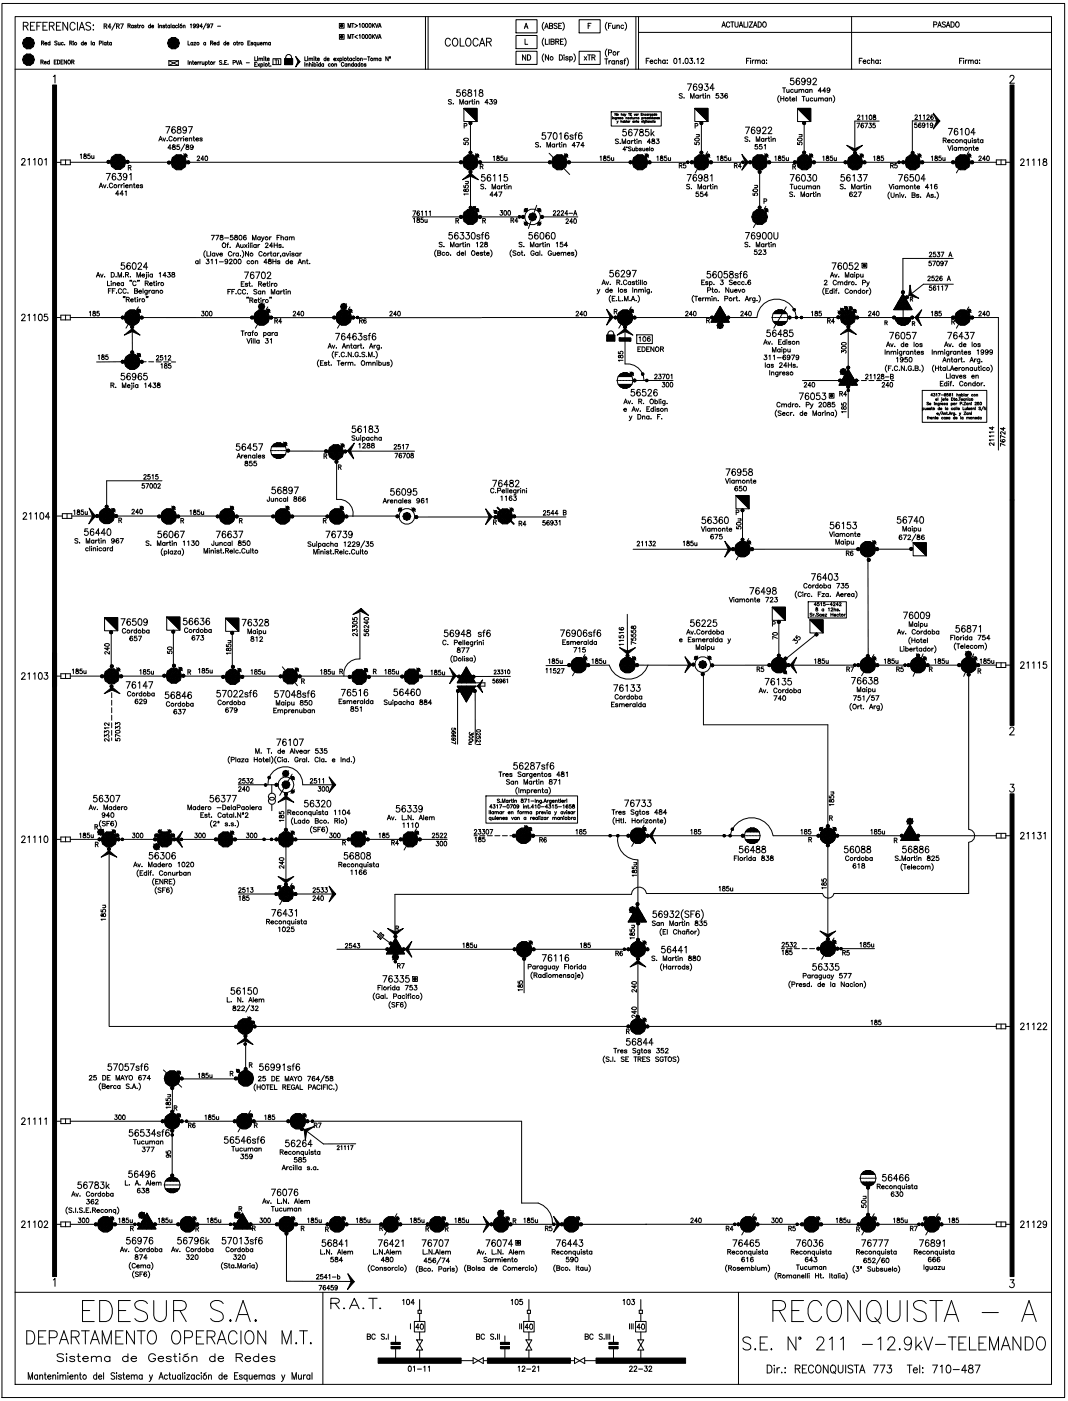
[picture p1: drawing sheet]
<svg xmlns="http://www.w3.org/2000/svg" width="226mm" height="297mm" viewBox="0 0 226 297" stroke-linecap="round" stroke-linejoin="round" font-family="sans-serif">
<g fill="none" stroke="#000" stroke-width=".21">
<path d="M.4 .7h225.3v295.6h-225.3zM3.2 3.5h219.7v290h-219.7zM3.2 14.7h219.7M4.9 5.5l.9-.1 .2-.2-.1-.3-.3-.2h-.7v1.7M5.5 5.5l.5 .9M6.5 5.5h.5M7.4 4.7h-.9v1.7h.9M7.8 5.5h.6M8.7 13.1h.4v-.3l-.4-.1v.9M8.7 4.7h-.9v1.7M8.8 9.1h.4l.1-.3-.5-.1v.8M8.9 13.1l.3 .5"/>
<path d="M9.1 9.1l.2 .4M9.1 5.5h.6M9.4 13.3h.4v-.2a.25 .25 0 0 0-.4 0 .25 .25 0 0 0 .1 .4 .25 .25 0 0 0 .3 0M9.5 9.2h.4v-.1a.25 .25 0 0 0-.3 0 .25 .25 0 0 0 0 .4 .25 .25 0 0 0 .3-.1M10 4.7h-.9v1.7h.9M10.5 13.1a.25 .25 0 0 0-.4 0 .25 .25 0 0 0 0 .4 .25 .25 0 0 0 .4 0M10.5 12.7v.9M10.5 5.5l.8-.1 .2-.2-.1-.3-.3-.2h-.6v1.7M10.6 9.1a.25 .25 0 0 0-.4 0 .25 .25 0 0 0 0 .3 .25 .25 0 0 0 .4 0M10.6 8.7v.8M11 5.5l.5 .9M11.3 16.2l.4-.3v1.7"/>
<path d="M11.5 13.1h.3M12 12.7h-.5v.9h.5M12 5.5h.5M12.1 8.8l-.2-.1-.3 .1 .5 .6-.2 .1-.3-.1M12.2 12.7a.43 .43 0 0 1 .5 .5 .43 .43 0 0 1-.5 .4zM12.4 9v.5l.3-.1M12.7 9v.5M12.9 4.7h-.9v1.7h.9M12.9 13.1h.3M13.4 12.7h-.5v.9h.5M13.4 9.1a.25 .25 0 0 0-.3 0 .25 .25 0 0 0 0 .3 .25 .25 0 0 0 .3 0M13.7 9.5h.1"/>
<path d="M14.1 12.7v.9l-.5-.9v.9M14.3 4.7v1.7l-1-1.7v1.7M14.8 9.1h.4l.1-.3-.5-.1v.8M15 9.1l.3 .4M15.2 13.1h.4l.1-.3-.5-.1v.9M15.4 13.1l.3 .5M15.5 8.7h.1M15.5 9v.5M15.9 5.1a.55 .55 0 0 0-.6-.4 .55 .55 0 0 0-.5 .7v.4a.55 .55 0 0 0 .5 .6 .55 .55 0 0 0 .6-.4M16.4 4.7v1.7M16.8 6.4l.5-1.7 .6 1.7M17 5.8h.7"/>
<path d="M17.7 9.1a.25 .25 0 0 0-.4 0 .25 .25 0 0 0 0 .3 .25 .25 0 0 0 .4 0M17.7 8.7v.8M17.9 9.2h.4v-.1a.25 .25 0 0 0-.3 0 .25 .25 0 0 0 0 .4 .25 .25 0 0 0 .3-.1M19.2 5a.55 .55 0 0 0-.5-.3 .55 .55 0 0 0-.5 .4l.2 .3 .7 .3 .1 .5a.62 .62 0 0 1-1 0M19.3 8.7v.8M19.8 5.3v.1zM19.8 6.2v.2zM20 9.1a.25 .25 0 0 0-.3 0 .25 .25 0 0 0 0 .3 .25 .25 0 0 0 .3 0M20 9v.5M21.1 9.1h.4v-.4h-.4v.8M21.8 8.7v.8M22.1 5.5h.5v-.3l-.5-.1v1"/>
<path d="M22.4 5.5l.3 .6M22.5 9.1a.25 .25 0 0 0-.4 0 .25 .25 0 0 0 0 .3 .25 .25 0 0 0 .4 0M22.5 9v.5M22.7 9h.3M22.8 8.7v.7l.2 .1M23.5 5.7h-.6l.4-.6v1M23.6 9.1a.25 .25 0 0 0-.3 0 .25 .25 0 0 0 0 .3 .25 .25 0 0 0 .3 0M23.6 9v.5M24.5 4.9l-.8 1.5M24.7 5.5h.5l.1-.3-.6-.1v1M25 5.5l.3 .6M25.5 5.1h.6l-.4 1"/>
<path d="M27.1 5.5l.5-.1v-.2l-.5-.1v.8M27.4 5.5l.2 .4M28.3 5.5a.25 .25 0 0 0-.4 0 .25 .25 0 0 0 0 .3 .25 .25 0 0 0 .4 0M28.3 5.4v.5M28.9 5.5l-.3-.1v.2l.3 .2-.1 .1-.3-.1M29.1 5.4h.2M29.2 5.1v.7l.2 .1M29.6 5.4v.5M29.9 5.4l-.3 .2M31.9 5.5a.25 .25 0 0 0-.4 0 .25 .25 0 0 0 0 .3 .25 .25 0 0 0 .4 0M31.9 5.1v.8M32.1 5.6h.5l-.1-.2a.25 .25 0 0 0-.3 .1 .25 .25 0 0 0 0 .3 .25 .25 0 0 0 .4 0"/>
<path d="M33.5 5.1h.1M33.6 5.4v.5M33.9 5.5l.3-.1 .1 .5M33.9 5.4v.5M34.9 5.5l-.4-.1v.2l.4 .2-.1 .1-.3-.1M35.1 5.4h.2M35.2 5.1v.7l.2 .1M35.8 12.9l2 1M35.8 12.9h2M35.8 13.9h2M35.8 12.9v1M36 5.5a.25 .25 0 0 0-.4 0 .25 .25 0 0 0 0 .3 .25 .25 0 0 0 .4 0"/>
<path d="M36 5.4v.5M36.3 5.1v.8M36.9 5.5a.25 .25 0 0 0-.3 0 .25 .25 0 0 0 0 .3 .25 .25 0 0 0 .3 0M36.9 5.4v.5M37.6 5.5a.25 .25 0 0 0-.3 0 .25 .25 0 0 0 0 .3 .25 .25 0 0 0 .3 0M37.8 12.9l-2 1M37.8 12.9v1M37.8 5.1h.1M37.9 5.4v.5M38.5 5.1l-.3 .1M38.8 5.5l.4-.1v.5M38.8 5.4v.5"/>
<path d="M39.9 8.7v.8h.4M39.9 12.8v.9M40.2 13.3l.3-.1 .1 .5M40.2 13.1v.6M40.4 5.2l.1-.1v.8M40.8 13.1h.2M40.9 9.1a.25 .25 0 0 0-.4 0 .25 .25 0 0 0 0 .3 .25 .25 0 0 0 .4 0M40.9 9v.5M40.9 12.8v.7l.2 .2M41.1 9h.4l-.4 .5h.4M41.2 13.4h.5l-.1-.2a.25 .25 0 0 0-.3 0 .25 .25 0 0 0 0 .4 .25 .25 0 0 0 .4 0M41.4 5.4a.23 .23 0 0 1-.3 .1 .23 .23 0 0 1-.1-.3 .23 .23 0 0 1 .4 0l-.1 .7-.3-.1"/>
<path d="M41.9 13.1v.6M42.1 5.4a.23 .23 0 0 1-.3 .1 .23 .23 0 0 1-.1-.3 .23 .23 0 0 1 .4 0l-.1 .7-.3-.1M42.2 13.1l-.3 .3M42.4 13.1v.6M42.7 13.1l-.3 .3M42.9 13.1v.5l.4-.1M42.9 5.6h-.5l.4-.5v.8M43.3 13.1v.6M43.5 13.2a.25 .25 0 0 1 .4 0 .25 .25 0 0 1 0 .4 .25 .25 0 0 1-.4 0M43.5 13.1v.8M43.6 9.1a.25 .25 0 0 0-.4 0 .25 .25 0 0 0 0 .3 .25 .25 0 0 0 .4 0M43.6 9v.5"/>
<path d="M43.7 4.9l-.6 1.3M44.2 13.1h.2M44.3 12.8v.7l.1 .2M44.4 5.4a.23 .23 0 0 1-.4 .1 .23 .23 0 0 1 0-.3 .23 .23 0 0 1 .3 0v.7l-.4-.1M44.6 5.1h.5l-.3 .8M44.6 9.1h.5v-.3l-.5-.1v.8M44.9 9.1l.2 .4M45.3 13.1v.6M45.3 9.2h.5l-.1-.1a.25 .25 0 0 0-.3 0 .25 .25 0 0 0 0 .4 .25 .25 0 0 0 .4-.1M45.6 13.1l-.3 .3M46.1 5.6h.7M46.4 9.1a.25 .25 0 0 0-.3 0 .25 .25 0 0 0 0 .3 .25 .25 0 0 0 .3 0"/>
<path d="M46.4 8.7v.8M47 13l-.2-.2-.3 .2 .5 .4-.2 .3-.3-.1M47.3 13.6h.1M47.6 13.2h.3M47.9 9.1a.25 .25 0 0 0-.4 0 .25 .25 0 0 0 0 .3 .25 .25 0 0 0 .4 0M47.9 8.7v.8M48.1 12.8h-.5v.9h.5M48.1 9.2h.4v-.1a.25 .25 0 0 0-.3 0 .25 .25 0 0 0 0 .4 .25 .25 0 0 0 .3-.1M48.3 13.6h.1M49.4 13.3l.5-.1v-.3l-.5-.1v.9M50.1 12.8l.3 .9 .2-.9M50.2 9h.2"/>
<path d="M50.3 8.7v.7l.1 .1M50.7 9v.5M50.7 13.7l.3-.9 .3 .9M50.8 13.4h.4M50.9 9l-.2 .2M52.2 13.3h.7M52.6 9.1h.2M53 8.7h-.4v.8h.4M53.6 9.1l-.1-.1-.3 .1 .4 .2v.2l-.4-.1M54 12v.9h.4M54 13.6h.3M54.2 9.1a.25 .25 0 0 0-.3 0 .25 .25 0 0 0 0 .3 .25 .25 0 0 0 .3 0"/>
<path d="M54.2 9v.8M54.5 13.2h-.5v.9h.5M54.5 9l.1 .5 .3-.1M54.6 12.1h.1M54.6 12.4v.5M54.6 13.5l.4 .6M54.9 12.5l.4-.1v.5M54.9 12.3v.6M54.9 9v.5M55 13.5l-.4 .6M55.2 9.2h.4v-.1a.25 .25 0 0 0-.4 0 .25 .25 0 0 0 .1 .4 .25 .25 0 0 0 .3-.1M55.3 12.5l.4-.1v.5"/>
<path d="M55.3 13.6a.25 .25 0 0 1 .4 0 .25 .25 0 0 1 0 .4 .25 .25 0 0 1-.4-.1M55.3 13.5v.8M55.9 9.1l.3-.1v.5M55.9 9v.5M55.9 12.1h.1M56 12.4v.5M56 13.2v.9M56.2 12.3h.2M56.2 9.1l.4-.1v.5M56.3 12v.7l.2 .2M56.7 12.6h.4v-.2a.25 .25 0 0 0-.4 0 .25 .25 0 0 0 0 .4 .25 .25 0 0 0 .4 0M56.9 13.5h.2"/>
<path d="M57 13.2v.7l.2 .2M57.3 9.1a.25 .25 0 0 0-.3 0 .25 .25 0 0 0 0 .3 .25 .25 0 0 0 .3 0M57.3 9v.5M57.4 14h.1M57.9 12.4h1.6v1.3h-1.6zM58.3 12.7h.5M58.5 12.7v.8M59 12.7v.8M60.4 12.4h1.6v1.3h-1.6zM60.6 12.4a.68 .68 0 0 1 .8-.8l.3 .2 .1 .6M64.6 12v.9h.5M64.6 13.2v.9"/>
<path d="M64.9 13.7l.4-.1v.5M64.9 13.5v.6M65.2 12.1h.1M65.2 12.4v.5M65.5 12.5l.4-.1v.5M65.5 12.3v.6M65.6 13.7l.4-.1v.5M65.6 13.2v.9M65.9 12.5l.4-.1v.5M66.2 13.3h.1M66.3 13.6v.5M66.6 13.6a.25 .25 0 0 1 .3 0 .25 .25 0 0 1 0 .4 .25 .25 0 0 1-.3-.1"/>
<path d="M66.6 13.2v.9M66.6 12.1h.1M66.6 12.4v.5M66.8 12.3h.3M66.9 12v.7l.2 .2M67.2 13.3h.1M67.2 13.6v.5M67.3 12.6h.4v-.2a.25 .25 0 0 0-.4 0 .25 .25 0 0 0 .1 .4 .25 .25 0 0 0 .3 0M67.9 13.6a.25 .25 0 0 0-.3 0 .25 .25 0 0 0 0 .4 .25 .25 0 0 0 .3-.1M67.9 13.2v.9M68.6 13.6a.25 .25 0 0 0-.4 0 .25 .25 0 0 0 0 .4 .25 .25 0 0 0 .4-.1M68.6 13.5v.6"/>
<path d="M69.1 12.4a.25 .25 0 0 0-.4 0 .25 .25 0 0 0 0 .4 .25 .25 0 0 0 .4 0M69.1 12v.9M69.4 12.6h.4v-.2a.25 .25 0 0 0-.4 0 .25 .25 0 0 0 0 .4 .25 .25 0 0 0 .4 0M70 13.6a.25 .25 0 0 0-.3 0 .25 .25 0 0 0 0 .4 .25 .25 0 0 0 .3-.1M70.8 12.6h.4l-.1-.2a.25 .25 0 0 0-.3 0 .25 .25 0 0 0 0 .4 .25 .25 0 0 0 .4 0M71 13.7l.3-.1 .1 .5M71 13.5v.6M71.4 12.3l.4 .6M71.8 12.3l-.4 .6M71.9 5h1v1h-1zM72 7.3h1v1h-1zM72 12.4a.25 .25 0 0 1 .4 0 .25 .25 0 0 1 0 .4 .25 .25 0 0 1-.4 0"/>
<path d="M72 12.3v.9M72.7 12v.9M72.9 13.4a.27 .27 0 0 0-.3-.2 .27 .27 0 0 0-.2 .4v.1a.28 .28 0 0 0 .2 .4 .28 .28 0 0 0 .3-.2M73.6 13.6a.25 .25 0 0 0-.4 0 .25 .25 0 0 0 0 .4 .25 .25 0 0 0 .4-.1M73.6 13.5v.6M73.6 12.3h.3M73.7 12v.7l.2 .2M73.8 8.2v-.9l.3 .9 .3-.9v.9M73.8 5.8v-.8l.3 .8 .3-.8v.8M73.8 13.7l.4-.1v.5M73.8 13.5v.6M74.5 12.4a.25 .25 0 0 0-.3 0 .25 .25 0 0 0 0 .4 .25 .25 0 0 0 .3 0"/>
<path d="M74.5 12.3v.6M74.5 7.3h.5M74.5 5h.5M74.8 7.3v.9M74.8 5v.8M74.9 13.6a.25 .25 0 0 0-.3 0 .25 .25 0 0 0 0 .4 .25 .25 0 0 0 .3-.1M74.9 13.2v.9M75.2 12.4a.25 .25 0 0 0-.4 0 .25 .25 0 0 0 0 .4 .25 .25 0 0 0 .4 0M75.2 5.1l.6 .4-.6 .3M75.4 12.1h.1M75.5 12.4v.5M75.6 13.6a.25 .25 0 0 0-.4 0 .25 .25 0 0 0 0 .4 .25 .25 0 0 0 .4-.1"/>
<path d="M75.6 13.5v.6M75.8 7.4l-.6 .4 .6 .4M76.1 7.5l.2-.2v.9M76.1 5.1l.2-.1v.8M76.3 13.6a.25 .25 0 0 0-.4 0 .25 .25 0 0 0 0 .4 .25 .25 0 0 0 .4-.1M76.3 13.2v.9M76.4 12.5l.4-.1v.5M76.4 12.3v.6M76.9 7.4a.38 .38 0 0 1 .4 .3 .38 .38 0 0 1-.4 .4zM76.9 5a.38 .38 0 0 1 .4 .4 .38 .38 0 0 1-.4 .4zM77.1 12.5h.6M77.6 7.4a.38 .38 0 0 1 .4 .3 .38 .38 0 0 1-.4 .4z"/>
<path d="M77.6 5a.38 .38 0 0 1 .4 .4 .38 .38 0 0 1-.4 .4l-.1-.3zM77.6 13.6l-.1-.1-.3 .1 .4 .2v.2l-.4-.1M77.9 12h.5M78.2 12v.9M78.3 7.4a.38 .38 0 0 1 .4 .3 .38 .38 0 0 1-.4 .4l-.1-.3zM78.3 5a.38 .38 0 0 1 .4 .4 .38 .38 0 0 1-.4 .4l-.1-.3zM78.9 7.3v.9M78.9 5v.8M79.1 7.7l.3 .5M79.1 5.3l.3 .5M79.3 12.5l.3-.1 .1 .5M79.3 12.3v.6"/>
<path d="M79.4 7.3l-.5 .6M79.4 5l-.5 .5M79.6 7.3l.3 .9 .3-.9M79.6 5l.3 .8 .3-.8M79.7 12.5l.3-.1 .1 .5M80.2 8.2l.3-.9 .3 .9M80.2 5.8l.3-.8 .3 .8M80.3 7.9h.4M80.3 5.5h.4M80.8 12.4a.25 .25 0 0 0-.4 0 .25 .25 0 0 0 0 .4 .25 .25 0 0 0 .4 0M80.8 12.3v.6M82.3 12v.9l-.5-.9v.9"/>
<path d="M82.6 12.3h.2M90.2 3.5v11.2M90.8 3.5v11.2M95.5 8.5a.55 .55 0 0 0-.7-.4 .55 .55 0 0 0-.4 .6v.4a.55 .55 0 0 0 .4 .7 .55 .55 0 0 0 .7-.4M96.2 8.2a.78 .78 0 0 1 .9 .4 .78 .78 0 0 1-.2 .9l-.1 .2a.78 .78 0 0 1-.9-.4 .78 .78 0 0 1 .2-1zM97.5 19h-.6l-.1 .6a.45 .45 0 0 1 .7 0 .45 .45 0 0 1-.1 .7 .45 .45 0 0 1-.6-.1M97.6 8.1v1.7h.8M98.8 19.2l-.1-.1a.39 .39 0 0 0-.6 .2v.9a.39 .39 0 0 0 .6 .1 .39 .39 0 0 0-.1-.6 .39 .39 0 0 0-.6 .3M99 8.2a.58 .58 0 0 1 .9 .5v.4a.58 .58 0 0 1-.6 .7 .58 .58 0 0 1-.6-.7l.1-.6zM99.3 19.1v.4a.56 .56 0 0 1 .6 .2 .56 .56 0 0 1 0 .7h-.2a.46 .46 0 0 1-.6-.4 .46 .46 0 0 1 .7-.4l.1-.2v-.3zM100.5 19.3l.3-.3v1.4M101.4 8.5a.55 .55 0 0 0-.7-.4 .55 .55 0 0 0-.4 .6v.4a.55 .55 0 0 0 .4 .7 .55 .55 0 0 0 .7-.4"/>
<path d="M101.6 9.8l.6-1.7 .6 1.7M101.7 19.1v.4a.56 .56 0 0 1 .6 .2 .56 .56 0 0 1 0 .7h-.4a.46 .46 0 0 1-.3-.5 .46 .46 0 0 1 .6-.3l.1-.2v-.3zM101.9 9.2h.7M103.2 8.9l.8-.1 .2-.2-.1-.3-.3-.2h-.6v1.7M103.7 8.9l.5 .9M109.4 7.5h4.5v2.8h-4.5zM109.4 10.9h4.5v2.8h-4.5zM109.4 4.2h4.5v2.8h-4.5zM111.2 6.1l.3-1.2 .4 1.2M111.3 8.3v1.1h.6M111.3 5.7h.5M111.5 11.6v1.1l-.7-1.1v1.1"/>
<path d="M111.8 11.6a.57 .57 0 0 1 .7 .6 .57 .57 0 0 1-.7 .5zM115.3 11.4a1.23 1.23 0 0 0 0 1.7M115.3 8.1a1.23 1.23 0 0 0 0 1.7M115.3 4.7a1.23 1.23 0 0 0 0 1.7M115.5 6.1l.4-1.2 .3 1.2M115.6 8.3v1.1h.6M115.6 5.7h.5M116.3 11.6v1.1l-.7-1.1v1.1M116.4 8.3v1.1M116.5 5.5l.6 .1 .1 .2-.3 .3h-.4v-1.2l.6 .1 .1 .3-.3 .2M116.8 8.8l.6 .1 .1 .3-.2 .2h-.5v-1.1l.6 .1 .1 .2-.2 .2M117.8 8.8h.6v-.4l-.6-.1v1.1"/>
<path d="M118.1 5.1l-.2-.2-.5 .2 .1 .3 .6 .3-.2 .4-.5-.2M118.2 8.8l.3 .6M118.4 5.5h.4M118.6 11.6a.57 .57 0 0 1 .7 .6 .57 .57 0 0 1-.7 .5zM118.8 8.8h.4M119.1 4.9h-.7v1.2h.7M119.3 4.7a1.24 1.24 0 0 1 0 1.7M119.5 8.3h-.7v1.1h.7M119.5 11.7h.1M119.6 12.1v.6M119.7 8.1a1.23 1.23 0 0 1 0 1.7M120.5 12.2l-.2-.2-.3 .1v.2l.5 .3-.2 .1-.4-.1"/>
<path d="M120.8 12.2a.33 .33 0 0 1 .5-.1 .33 .33 0 0 1 0 .5 .33 .33 0 0 1-.5 0M120.8 12v1.1M121.6 11.4a1.23 1.23 0 0 1 0 1.7M122.8 10.9h4.4v2.8h-4.4zM122.8 4.2h4.4v2.8h-4.4zM123.9 12l.5 .7M124.4 12l-.5 .7M124.6 11.6h.6M124.7 5.5h.4M124.9 11.6v1.1M125.3 4.9h-.6v1.2M125.5 12.2l.6-.1v-.4l-.6-.1v1.1"/>
<path d="M125.8 12.2l.4 .5M128.2 12.5h.7M128.5 12.5v1.1M128.7 10.4a1.23 1.23 0 0 0 0 1.7M128.7 4.7a1.23 1.23 0 0 0 0 1.7M129 11.2l.6-.1v-.4l-.6-.1v1.1M129 5.5h.4M129.1 12.9v.7M129.5 12.9h-.2l-.2 .3M129.6 4.9h-.6v1.2M129.9 5.3v.7l.3 .1 .2-.3M130.3 13a.33 .33 0 0 0-.5 0 .33 .33 0 0 0 0 .5 .33 .33 0 0 0 .5-.1"/>
<path d="M130.3 12.9v.7M130.4 5.3v.8M130.6 13.1l.3-.2h.2l.1 .7M130.6 12.9v.7M130.8 5.5l.2-.2 .3 .1v.7M130.8 5.3v.8M130.9 11v.7M131.3 11h-.2l-.2 .3M132 13l-.2-.1-.3 .1 .5 .3v.2l-.3 .1-.2-.2M132.2 5.5a.33 .33 0 0 0-.5-.1 .33 .33 0 0 0 0 .5 .33 .33 0 0 0 .5 0M132.3 12.9h.3M132.5 4.7a1.23 1.23 0 0 1 0 1.7"/>
<path d="M132.6 12.5l-.2 .2v.9M132.9 12.3a1.23 1.23 0 0 1 0 1.7M134.8 3.5v11.2M135.4 6.9h87.5M135.4 3.5v11.2M137 12.9h.4M137.6 12.4h-.6v1.1M137.8 13h.6a.29 .29 0 0 0-.3-.3 .29 .29 0 0 0-.3 .3l.3 .5 .3-.2M139.3 12.9a.33 .33 0 0 0-.5 0 .33 .33 0 0 0 0 .4 .33 .33 0 0 0 .5 0M139.6 12.9l.2-.2 .3 .1v.7M139.6 12.4v1.1M141 12.9a.33 .33 0 0 0-.5 0 .33 .33 0 0 0 0 .4 .33 .33 0 0 0 .5 0"/>
<path d="M141 12.7v.8M141.5 12.7v.1zM141.5 13.4h.1M143 12.4h.1a.6 .6 0 0 1 .4 .5 .6 .6 0 0 1-.4 .6l-.3-.5zM143.9 12.6l.3-.2v1.1M144.6 20l-.2-.2-.4 .2 .1 .2 .5 .3-.2 .3-.4-.1M144.8 13.4h.1M145.4 12.4h.1a.6 .6 0 0 1 .4 .5 .6 .6 0 0 1-.4 .6l-.3-.5zM145.7 17.8h.9l-.6 1.4M146.3 12.4h.5l-.3 .4a.35 .35 0 0 1 .3 .5 .35 .35 0 0 1-.6 0M147.2 13.4h.1M147.7 18v-.1a.39 .39 0 0 0-.6 .1v1a.39 .39 0 0 0 .6 0 .39 .39 0 0 0-.2-.6 .39 .39 0 0 0-.5 .3"/>
<path d="M147.8 12.6l.2-.2v1.1M148.6 12.6l.2-.2 .4 .2-.6 .9h.6M148.9 18.2a.39 .39 0 0 1-.5 .4 .39 .39 0 0 1-.2-.7 .39 .39 0 0 1 .6 .1l.1 .2a.66 .66 0 0 1-.5 1l-.2-.2M149.1 19.8v.8l.2 .2M149.4 17.8h.7l-.4 .5a.44 .44 0 0 1 .4 .7 .44 .44 0 0 1-.8-.1M149.5 19.9h.1M151.4 18.7h-.9l.6-.9v1.4M152.3 19.8h-.4l-.1 .5a.35 .35 0 0 1 .5 0 .35 .35 0 0 1 0 .5 .35 .35 0 0 1-.5-.2M152.8 19.8h.5l-.3 .4a.32 .32 0 0 1 .3 .5 .32 .32 0 0 1-.6-.1M153 5.8l.4-1.2 .4 1.2M153.2 5.4h.5M154.2 20v-.1a.44 .44 0 0 0-.5 .4 .44 .44 0 0 0 .4 .5 .3 .3 0 0 0 0-.5 .3 .3 0 0 0-.4 .2"/>
<path d="M154.7 4.9a.37 .37 0 0 0-.4-.3 .37 .37 0 0 0-.3 .5v.2a.37 .37 0 0 0 .3 .5 .37 .37 0 0 0 .4-.3M154.9 4.6h.7M155.2 4.6v1.2M155.8 4.6v.8l.3 .4 .3-.2 .1-1M156.7 5.8l.4-1.2 .4 1.2M156.9 5.4h.4M157.7 4.6v1.2h.6M158.3 12.9h.3M158.5 4.6v1.2M158.9 4.6h.6l-.6 1.2h.6M158.9 12.4h-.6v1.1M159.1 12.4h.1"/>
<path d="M159.1 12.8v.7M159.5 12.7v.8M159.7 5.8l.4-1.2 .4 1.2M159.9 5.4h.5M159.9 12.7l-.3 .1-.1 .2M160.1 12.9l.3-.2 .2 .1 .1 .7M160.1 12.7v.8M160.7 12.9l.2-.2 .2 .1 .1 .7M160.7 4.6a.57 .57 0 0 1 .7 .6 .57 .57 0 0 1-.7 .6zM161.9 4.7a.51 .51 0 0 1 .6 .5 .51 .51 0 0 1-.6 .5l-.2-.4zM162.1 12.9a.33 .33 0 0 0-.5 0 .33 .33 0 0 0 0 .4 .33 .33 0 0 0 .5 0M162.1 12.7v.8"/>
<path d="M162.5 12.7v.1zM162.5 13.4h.1M165.9 18.6h.7M166.2 18.6v1M166.8 19v.6h.3l.2-.2M167.3 19v.6M168.2 19.1a.31 .31 0 0 0-.5 0 .31 .31 0 0 0 0 .4 .31 .31 0 0 0 .5 0M168.2 16.6h-.6v.6a.45 .45 0 0 1 .7 0 .45 .45 0 0 1-.1 .6 .45 .45 0 0 1-.7-.1M168.5 19l.1 .6h.2l.2-.2M169 19v.6M169.4 19.1l.2-.1h.3v.6M169.4 19v.6"/>
<path d="M169.5 16.8l-.1-.2a.39 .39 0 0 0-.6 .2v1a.39 .39 0 0 0 .7 0 .39 .39 0 0 0-.2-.6 .39 .39 0 0 0-.5 .3M169.9 19.1l.2-.1h.3v.6M170.7 17a.39 .39 0 0 1-.6 .3 .39 .39 0 0 1-.1-.6 .39 .39 0 0 1 .6 .1l.1 .2a.66 .66 0 0 1-.5 1l-.2-.2M171.3 19.1a.31 .31 0 0 0-.5 0 .31 .31 0 0 0 0 .4 .31 .31 0 0 0 .5 0M171.3 19v.6M171.7 19.1l.2-.1h.2l.1 .6M171.7 19v.6M171.9 17a.39 .39 0 0 1-.6 .3 .39 .39 0 0 1-.1-.6 .39 .39 0 0 1 .6 .1l.1 .2a.66 .66 0 0 1-.5 1l-.2-.2M172.4 16.9l.2-.3h.4l.1 .2-.2 .5-.6 .7h.8M174.2 19.3h-.7l.4-.7v1M175.1 19.3h-.7l.5-.7v1M175.9 19a.3 .3 0 0 1-.4 .2 .3 .3 0 0 1-.1-.5 .3 .3 0 0 1 .5 .1l-.1 .8-.4-.1"/>
<path d="M180.5 3.5v11.2M182.2 12.9h.4M182.8 12.4h-.6v1.1M183 13h.6l-.1-.2a.33 .33 0 0 0-.4 .1 .33 .33 0 0 0 0 .5 .33 .33 0 0 0 .5-.1M184.4 12.9a.33 .33 0 0 0-.4 0 .33 .33 0 0 0 0 .4 .33 .33 0 0 0 .4 0M184.8 12.9l.2-.2 .2 .1 .1 .7M184.8 12.4v1.1M186.2 12.9a.33 .33 0 0 0-.5 0 .33 .33 0 0 0 0 .4 .33 .33 0 0 0 .5 0M186.2 12.7v.8M186.6 12.7v.1zM186.6 13.4h.1M198 5.2h.5l.1-.4-.6-.2v1.2"/>
<path d="M198.8 5.8l.4-1.2 .4 1.2M199 5.4h.4M200.4 4.8l-.2-.2-.4 .2 .1 .3 .5 .3-.2 .4-.4-.2M200.6 5.8l.4-1.2 .4 1.2M200.8 5.4h.4M201.6 4.6a.57 .57 0 0 1 .7 .6 .57 .57 0 0 1-.7 .6zM202.8 4.7a.51 .51 0 0 1 .6 .5 .51 .51 0 0 1-.6 .5l-.2-.4zM203.4 12.9h.4M204.1 12.4h-.7v1.1M204.2 12.4h.1M204.3 12.8v.7M204.7 12.7v.8"/>
<path d="M205.1 12.7l-.3 .1-.1 .2M205.3 12.9l.2-.2 .3 .1v.7M205.3 12.7v.8M205.8 12.9l.3-.2 .2 .1 .1 .7M207.3 12.9a.33 .33 0 0 0-.5 0 .33 .33 0 0 0 0 .4 .33 .33 0 0 0 .5 0M207.3 12.7v.8M207.7 12.7v.1zM207.7 13.4h.1M214.1 16.4l.3-.4h.4l.2 .3-.2 .5-.7 .8h1M4.6 33.9l.2-.3 .4 .1 .1 .2-.2 .4-.6 .7h.9M5.9 33.9l.3-.3v1.4M7.1 33.9l.3-.3v1.4"/>
<path d="M8.3 33.7l.3-.1a.78 .78 0 0 1 .4 .7 .78 .78 0 0 1-.5 .7 .96 .96 0 0 1-.2-1.3zM9.5 33.9l.3-.3v1.4M11.6 34.4h1.3M12.9 33.9h2v1h-2zM13.9 33.9v1M14.9 34.4h196.3M17 32.8l.2-.1v.9M17.8 32.7v.3a.39 .39 0 0 1 .4 .1 .39 .39 0 0 1 0 .5h-.1a.32 .32 0 0 1-.4-.3 .32 .32 0 0 1 .5-.3v-.3zM19.1 32.7h-.4l-.1 .4a.32 .32 0 0 1 .5 0 .32 .32 0 0 1-.1 .4 .32 .32 0 0 1-.4-.1M19.4 33l.1 .6h.2l.2-.2M19.9 33v.6M21 39.8l.4-1 .4 1"/>
<path d="M21.2 39.5h.4M21.9 39.2l.3 .6 .3-.6M22.5 36.8h.9l-.6 1.4M22.8 39.7h.1M23.9 39.1a.36 .36 0 0 0-.4-.3 .36 .36 0 0 0-.3 .4v.2a.36 .36 0 0 0 .3 .4 .36 .36 0 0 0 .4-.2M24.5 37l-.2-.2a.77 .77 0 0 0-.5 .7 .77 .77 0 0 0 .4 .7 .41 .41 0 0 0 .4-.4 .41 .41 0 0 0-.4-.4 .41 .41 0 0 0-.4 .3M25 36.8h.7l-.4 .5a.44 .44 0 0 1 .4 .7 .44 .44 0 0 1-.8-.1M25.1 39.2v.6M25.5 39.2l-.4 .2M25.7 39.2v.6M26.1 39.2l-.4 .2M26.2 38.9h.1"/>
<path d="M26.3 39.2v.6M26.6 39.4h.6a.33 .33 0 0 0-.5-.1 .33 .33 0 0 0 0 .5 .33 .33 0 0 0 .5-.1M26.9 37.2a.39 .39 0 0 1-.6 .3 .39 .39 0 0 1-.1-.6 .39 .39 0 0 1 .6 .1l.1 .2a.66 .66 0 0 1-.5 1l-.2-.2M27.2 35.5h.5v-.3l-.5-.1v1M27.5 37l.3-.2v1.4M27.5 35.5l.3 .6M27.5 39.3l.2-.1h.3v.6M27.5 39.2v.6M28.3 39.2h.3M28.4 38.8v.8l.3 .2M28.9 39.4h.5a.31 .31 0 0 0-.3-.2 .31 .31 0 0 0-.3 .3 .31 .31 0 0 0 .3 .3l.3-.1M30.2 39.3l-.1-.1-.4 .1 .5 .2v.3l-.5-.1"/>
<path d="M33.7 29.9l.3-1 .4 1M33.8 29.6h.5M34.6 29.2l.2 .7 .3-.7M35.2 26.9h.8l-.6 1.3M35.4 29.8h.1M36.3 31.4h-.7l.5-.7v1M36.5 29.1a.36 .36 0 0 0-.4-.2 .36 .36 0 0 0-.3 .4v.2a.36 .36 0 0 0 .3 .4 .36 .36 0 0 0 .4-.2M36.6 30.8v.3a.4 .4 0 0 1 .5 .1 .4 .4 0 0 1 0 .5l-.5-.1v-.3l.5-.3v-.2zM37.1 27.1v-.2a.39 .39 0 0 0-.6 .2v.9a.39 .39 0 0 0 .6 .1 .39 .39 0 0 0-.1-.6 .39 .39 0 0 0-.6 .3M37.7 26.9v.4a.56 .56 0 0 1 .6 .2 .56 .56 0 0 1 0 .7h-.4a.46 .46 0 0 1-.3-.5 .46 .46 0 0 1 .6-.3l.1-.2v-.3zM37.7 29.2v.7M38 30.7h-.4l-.1 .4a.34 .34 0 0 1 .5 0 .34 .34 0 0 1 0 .6 .34 .34 0 0 1-.5-.2"/>
<path d="M38.1 29.2l-.4 .3M38.3 29.2v.7M38.7 29.2l-.4 .3M38.9 29h.1M38.9 29.3v.6M38.9 32.6l.8 .8M39.2 30.5l-.9 1.5M39.3 29.5h.5a.31 .31 0 0 0-.3-.2 .31 .31 0 0 0-.3 .3 .31 .31 0 0 0 .3 .3l.3-.1M39.5 30.8v.3a.4 .4 0 0 1 .5 .1 .4 .4 0 0 1 0 .5l-.5-.1v-.3l.5-.3v-.2zM39.5 27.3a.39 .39 0 0 1-.5 .3 .39 .39 0 0 1-.2-.6 .39 .39 0 0 1 .7 .1v.2a.66 .66 0 0 1-.5 .9l-.2-.2M39.9 26.9h.9l-.6 1.3M40.1 29.4l.3-.2 .2 .1v.6"/>
<path d="M40.1 29.2v.7M40.9 29.2h.3M40.9 31.1a.3 .3 0 0 1-.4 .2 .3 .3 0 0 1-.1-.5 .3 .3 0 0 1 .5 .1l-.1 .8-.4-.1M41.1 28.9v.8l.2 .2M41.5 29.5h.6a.31 .31 0 0 0-.4-.2 .31 .31 0 0 0-.2 .3 .31 .31 0 0 0 .3 .3l.3-.1M41.8 33.3l.2-.2 .3 .2-.5 .8h.6M42.9 29.4l-.2-.2-.3 .2 .4 .2v.2h-.4M43.2 33.7h-.6l.4-.6v1M43.6 33.1a.48 .48 0 0 1 .5 .4 .48 .48 0 0 1-.3 .6l-.3-.2zM95.7 21.2l-.2-.1-.4 .1 .1 .3 .5 .3-.2 .3-.4-.2M96.1 22h.1M97.5 22.1v-1l.3 1 .4-1v1"/>
<path d="M98.3 30.2v.4l.4 .1a.32 .32 0 0 1 .1-.5 .32 .32 0 0 1 .4 0 .32 .32 0 0 1-.1 .5M98.3 39.3v.4l.4 .1a.32 .32 0 0 1 .1-.5 .32 .32 0 0 1 .4 0 .32 .32 0 0 1-.1 .5M98.3 23h2.8v2.8h-2.8zM98.3 23l2.8 2.8M98.4 29.4a.48 .48 0 0 1 .6-.2 .48 .48 0 0 1 .3 .5 .48 .48 0 0 1-.6 .2 .48 .48 0 0 1-.3-.5zM98.4 26.7l.5-.1v-.4h-.5v1M98.7 38.5h.6M99.1 21.6a.31 .31 0 0 0-.5-.1 .31 .31 0 0 0 0 .5 .31 .31 0 0 0 .5-.1M99.1 21.4v.7M99.1 38.5l.2 .2v.2h-.6M99.5 21.4v.7M99.7 25.8l.1 19.2"/>
<path d="M99.9 21.4l-.4 .3M100 21.4h.3M100.1 21.1v.8l.3 .2M100.6 21.2h.1M100.6 21.5v.6M100.8 32.6l.8 .8M101 21.6l.2-.2 .3 .1v.6M101 21.4v.7M101.8 35.3l.5-.1 .1-.3-.6-.1v1M102.1 35.3l.3 .5M102.6 39.2l-.3-.1-.4 .1 .1 .3 .6 .3-.3 .3-.4-.2M102.7 37h-.5l-.1 .6a.45 .45 0 0 1 .7 0 .45 .45 0 0 1-.1 .7 .45 .45 0 0 1-.7-.2"/>
<path d="M103.5 21.8h-.7l.5-.7v1M103.8 21.1h.6l-.3 .4a.33 .33 0 0 1 .2 .5 .33 .33 0 0 1-.5-.1M104 37.2l-.1-.1a.39 .39 0 0 0-.6 .2v.9a.39 .39 0 0 0 .7 0 .39 .39 0 0 0-.2-.6 .39 .39 0 0 0-.5 .3M104.6 33.3l.2-.2v1M104.6 37.3l.3-.3v1.4M105.3 21.4a.3 .3 0 0 1-.4 .3 .3 .3 0 0 1-.1-.5 .3 .3 0 0 1 .4 0l-.1 .8-.4-.1M105.4 33.1v.3a.39 .39 0 0 1 .4 .2 .39 .39 0 0 1 0 .4l-.3 .1a.32 .32 0 0 1-.2-.4 .32 .32 0 0 1 .4-.2l.1-.4zM105.8 37.3l.3-.3v1.4M106 39.5a.31 .31 0 0 0-.5 0 .31 .31 0 0 0 0 .5 .31 .31 0 0 0 .5-.1M106 39.4v.7M106.3 39.4v.7M106.6 33.1h-.4v.4a.32 .32 0 0 1 .4 0 .32 .32 0 0 1 0 .5 .32 .32 0 0 1-.5-.1"/>
<path d="M106.7 39.4l-.4 .3M106.8 39.4h.4M107 39.1v.8l.2 .2M107 33.4l.1 .6 .2 .1 .2-.2M107.5 33.4v.7M107.4 39.1h.1M107.5 39.5v.6M107.5 37h-.6v.6a.45 .45 0 0 1 .6 0 .45 .45 0 0 1 0 .7 .45 .45 0 0 1-.7-.2M107.9 39.6l.2-.2 .2 .1 .1 .6M107.9 39.4v.7M114.2 30.3l-.2-.1-.5 .1 .1 .3 .5 .2 .1 .2-.2 .2-.5-.2M114.6 31.1h.1"/>
<path d="M115.6 28.1h-.6l-.1 .6a.45 .45 0 0 1 .7 0 .45 .45 0 0 1-.1 .7 .45 .45 0 0 1-.6-.1M116 31.2v-1l.3 1 .4-1v1M116.1 28.1h.8l-.6 1.4M116.4 32.5l4.4 4.5M117.5 28.2a.39 .39 0 0 1 .6 .2v.3a.6 .6 0 0 1-.5 .8 .95 .95 0 0 1-.1-1.3zM117.6 30.7a.31 .31 0 0 0-.5-.1 .31 .31 0 0 0 0 .5 .31 .31 0 0 0 .5-.1M117.6 30.5v.7M118 30.5v.7M118.3 30.5l-.3 .3M118.5 30.5h.3M118.6 30.2v.8l.2 .2M118.6 28.4l.3-.3v1.4"/>
<path d="M119.1 30.3h.1M119.1 30.6v.6M119.5 30.7l.2-.2 .2 .1 .1 .6M119.5 30.5v.7M119.6 32.6l.8 .8M120.4 28.3v-.1a.39 .39 0 0 0-.6 .2v.9a.39 .39 0 0 0 .6 .1 .39 .39 0 0 0-.1-.6 .39 .39 0 0 0-.6 .3M121.5 28.8l-.2-.2-.4 .2 .6 .3v.4h-.4l-.2-.2M121.8 28.6h.4M122 30.9h-.7l.5-.7v1M122.2 30.2h.7l-.5 1M122.3 28.1l-.2 .1-.1 .2v1.1M123.4 28.3l-.1-.1a.39 .39 0 0 0-.6 .2v.9a.39 .39 0 0 0 .6 .1 .39 .39 0 0 0-.1-.6 .39 .39 0 0 0-.5 .3"/>
<path d="M123.9 30.9h-.7l.4-.7v1M127.2 33.3l.2-.2v1M128 33.1v.3a.39 .39 0 0 1 .4 .2 .39 .39 0 0 1 0 .4l-.1 .1a.32 .32 0 0 1-.4-.4 .32 .32 0 0 1 .4-.2l.1-.4zM129.3 33.1h-.4l-.1 .4a.32 .32 0 0 1 .5 0 .32 .32 0 0 1-.1 .5 .32 .32 0 0 1-.4-.1M129.6 23.7h10.6v3h-10.6zM129.6 33.4l.1 .6 .2 .1 .2-.2M129.8 24.8h.1M129.9 24.9v.3M130 25l.2-.1 .1 .3M130 24.9v.3M130.1 33.4v.7M130.7 24.9l-.1 .4h-.1"/>
<path d="M130.7 25l-.3 .1 .1 .1h.2M130.7 24v.5l-.3-.5v.5M130.8 25.7l.1 .3M130.8 24.9v.3M131 24.9l-.2 .2M131.1 25.7l-.3 .4M131.1 25.1h.2v-.2l-.2 .3h.2M131.1 29.6l-.2-.1-.4 .1 .1 .2 .5 .4-.2 .3-.4-.2M131.5 30.4h.1M131.6 25.8l.2-.1 .1 .3M131.6 25.5v.5M131.7 24.3l.2-.1v.3"/>
<path d="M131.7 25h-.2l.2 .2h-.2M131.7 24v.5M131.9 30.5v-1l.4 1 .3-1v1M132.3 25.7l-.3 .1 .1 .2 .2-.1M132.3 25.7v.3M132.3 24.2l-.2 .1 .1 .2 .1-.1M132.3 24.2v.3M132.4 25.7l.3 .1-.1 .2-.2-.1M132.4 25.5v.5M132.5 24.2l.1 .3M132.7 31.7h-.6l.4-.6v.9M132.7 25l.2-.1v.3"/>
<path d="M132.7 24.9v.3M132.7 27.4h-.6v.6a.45 .45 0 0 1 .6 0 .45 .45 0 0 1 0 .7 .45 .45 0 0 1-.7-.2M132.7 24.2l-.3 .4M132.8 25.5v.5M133.2 24h.3M133.2 25.7l-.2 .1 .1 .2 .1-.1M133.2 25.7v.3M133.4 24v.5M133.4 25.7v.3M133.5 29.9a.31 .31 0 0 0-.4 0 .31 .31 0 0 0 0 .5 .31 .31 0 0 0 .4-.1M133.5 29.8v.7M133.6 25.7l-.2 .1"/>
<path d="M133.6 24.2h.2M133.7 25l-.2 .1 .1 .1h.1M133.8 31.3l-.2-.2-.4 .2 .6 .4-.2 .3-.4-.1M133.9 24.9h.1M133.9 29.8v.7M133.9 24.8l.1 .4M133.9 24h-.3v.5h.3M134 27.6l-.1-.1a.39 .39 0 0 0-.6 .2v.9a.39 .39 0 0 0 .6 .1 .39 .39 0 0 0-.1-.7 .39 .39 0 0 0-.5 .3M134.1 31.4v.5l.4-.1M134.1 24.9l.1 .3 .2-.1M134.3 29.8l-.4 .3M134.4 25.7l-.3 .1 .1 .2 .2-.1"/>
<path d="M134.4 25.7v.3M134.4 24.9v.3M134.4 27.4h.8l-.6 1.4M134.4 29.8h.3M134.4 24.2l.2 .3 .1-.3M134.5 31.4v.6M134.5 25.8l.3-.1v.3M134.5 25.7v.3M134.5 29.5v.8l.3 .2M134.6 24.9v.3M134.7 24.9l-.1 .2M134.8 24.3h.3l-.1-.1-.2 .2h.3"/>
<path d="M134.8 31.5a.27 .27 0 0 1 .4 0 .27 .27 0 0 1 0 .4 .27 .27 0 0 1-.4 0M134.8 31.1v.9M134.8 25l.2-.1 .1 .3M134.8 24.9v.3M134.9 25.7h.2M135 25.5l.1 .5M135 29.5h.1M135.1 29.8v.7M135.2 25.8h.2l-.1-.1-.1 .2h.2M135.2 24.2v.3M135.4 24.2l-.2 .1M135.4 30l.3-.2h.2v.7"/>
<path d="M135.4 29.8v.7M135.7 27.5v.4a.56 .56 0 0 1 .6 .2 .56 .56 0 0 1 0 .6l-.4 .1a.46 .46 0 0 1-.3-.6 .46 .46 0 0 1 .6-.3l.2-.2-.1-.2zM135.9 24.2h.2M136 31.5l-.2-.1-.3 .1 .4 .2v.2h-.4M136 25.7l.1 .3 .1-.3M136.1 25l.2 .1-.1 .1h-.1M136.1 24.9v.5M136.2 24h-.3v.5h.3M136.3 31.4v.5l.4-.1M136.3 24.3l.2-.1 .1 .3M136.3 24.2v.3M136.3 25.5h.1"/>
<path d="M136.4 25.7v.3M136.5 24.9v.3M136.7 24.9l-.2 .2M136.7 31.4v.6M136.7 32.6l.8 .8M136.7 25.1h.3l-.1-.2-.1 .3h.2M136.8 25.7v.4h-.2M136.8 25.7l-.3 .1 .1 .2 .2-.1M136.9 25.5h.1M136.9 25.7v.3M137 24.2l-.3 .1 .1 .2 .2-.1M137 31.7h.5a.27 .27 0 0 0-.3-.3 .27 .27 0 0 0-.3 .3 .27 .27 0 0 0 .3 .3l.3-.1"/>
<path d="M137.1 25.5v.5M137.4 24.2l-.3 .1 .1 .2 .2-.1M137.4 25h-.3l.2 .2h-.2M137.4 24.2v.3M137.5 25.1h.2v-.2l-.2 .3h.2M137.5 27.4h-.6l-.1 .6a.45 .45 0 0 1 .7 0 .45 .45 0 0 1-.1 .7 .45 .45 0 0 1-.6-.2M137.5 25.7l-.2 .1 .1 .2 .1-.1M137.5 25.7v.3M137.5 24.2v.3M137.7 25.8l.2-.1v.3M137.7 25.7v.3M137.7 24.2l-.2 .1"/>
<path d="M137.7 31.1v.9M137.9 25l.2-.1v.3M137.9 24.9v.3M137.9 30.1h-.7l.5-.6v1M138 24.2v.4h-.2M138 24.2l-.2 .1 .1 .2 .1-.1M138 27.4v1.4M138.2 24.9h.2M138.3 29.5v.3l.5 .3a.32 .32 0 0 1-.3 .4 .32 .32 0 0 1-.3-.4l.6-.4-.1-.2zM138.3 28.3l.4 .5M138.3 24.8l.1 .4M138.3 25.7l-.2 .1 .1 .2 .1-.1"/>
<path d="M138.4 24.2l-.2 .1 .1 .2 .1-.1M138.4 24.2v.3M138.5 25.5h.1M138.5 25.7v.3M138.6 27.9l-.6 .6M138.8 25l-.3 .1 .1 .1h.2M138.8 24.9v.3M138.8 24.2l-.2 .1 .1 .2 .1-.1M138.8 24v.5M138.9 25.7l-.3 .1 .1 .2 .2-.1M138.9 25.7v.3M138.9 24.9v.3"/>
<path d="M139.1 24.9l-.2 .2M139.2 29.5h.5l-.3 .3a.34 .34 0 0 1 .3 .6 .32 .32 0 0 1-.6-.1M139.3 33.3l.2-.2v1M139.4 25h-.2l.2 .2h-.2M139.6 25.1h.2l-.1-.2-.1 .3h.2M140.1 33.1v.3a.39 .39 0 0 1 .4 .2 .39 .39 0 0 1 0 .4l-.3 .1a.32 .32 0 0 1-.2-.4 .32 .32 0 0 1 .4-.2l.1-.4zM141.3 33.1h-.4v.4a.32 .32 0 0 1 .4 0 .32 .32 0 0 1 0 .5 .32 .32 0 0 1-.5-.1M141.7 33.4v.6l.3 .1 .2-.2M142.2 33.4v.7M144 35.1h.5l.1-.4-.6-.1v1M144.3 35.1l.3 .5M145 20.7h.1"/>
<path d="M145.4 34.6h-.5v.5a.32 .32 0 0 1 .5 0 .32 .32 0 0 1-.1 .4 .32 .32 0 0 1-.5-.1M145.7 37h.8l-.6 1.4M146.2 39.2l-.2-.1-.4 .1 .1 .3 .5 .3-.2 .3-.4-.2M146.4 20.8v-1l.4 1 .4-1v1M147.3 30.2v.4l.4 .1a.32 .32 0 0 1 0-.5 .32 .32 0 0 1 .5 0 .32 .32 0 0 1-.1 .5M147.3 23h2.8v2.8h-2.8zM147.3 23l2.8 2.8M147.3 29.4a.48 .48 0 0 1 .6-.2 .48 .48 0 0 1 .3 .5 .48 .48 0 0 1-.6 .2 .48 .48 0 0 1-.3-.5zM147.4 26.7l.5-.1v-.3l-.5-.1v1M147.6 28.5h.7M147.7 37.2l-.4-.2a.78 .78 0 0 0-.4 .7 .78 .78 0 0 0 .5 .7 .41 .41 0 0 0 .3-.4 .41 .41 0 0 0-.3-.4 .41 .41 0 0 0-.5 .3M148 20.3a.31 .31 0 0 0-.4 0 .31 .31 0 0 0 0 .4 .31 .31 0 0 0 .4 0"/>
<path d="M148 20.2v.6M148.1 28.5l.2 .2-.1 .3h-.6M148.4 20.2v.6M148.7 25.8v8.6M148.8 20.2l-.4 .3M148.9 37.5a.39 .39 0 0 1-.6 .3 .39 .39 0 0 1-.1-.6 .39 .39 0 0 1 .6 0l.1 .3a.66 .66 0 0 1-.5 .9l-.3-.2M148.9 20.2h.3M149.4 37.1v.4a.56 .56 0 0 1 .6 .2 .56 .56 0 0 1 0 .6l-.2 .1a.46 .46 0 0 1-.6-.5 .46 .46 0 0 1 .7-.4l.1-.2v-.2zM149.6 20.2v.6M149.6 39.5a.31 .31 0 0 0-.5 0 .31 .31 0 0 0 0 .5 .31 .31 0 0 0 .5-.1M149.6 39.4v.7M149.7 32.6l.8 .8"/>
<path d="M149.9 20.4l.3-.2h.2l.1 .6M149.9 20.2v.6M150 39.4v.7M150 32.2l-2.6 4.5M150.4 39.4l-.4 .3M150.5 39.4h.3M150.6 39.1v.8l.3 .2M150.6 37.3l.3-.3v1.4M151.1 39.1h.1M151.1 39.5v.6M151.5 39.6l.2-.2 .3 .1v.6M151.5 39.4v.7"/>
<path d="M152 33.3l.2-.2v1M152.8 33.1v.3a.39 .39 0 0 1 .4 .2 .39 .39 0 0 1 0 .4l-.2 .1a.32 .32 0 0 1-.2-.4 .32 .32 0 0 1 .4-.2v-.4zM154.1 33.1h-.4l-.1 .4a.32 .32 0 0 1 .5 0 .32 .32 0 0 1-.1 .5 .32 .32 0 0 1-.4-.1M154.5 33.4v.6l.2 .1 .2-.2M154.9 33.4v.7M155.7 35.1h.5v-.4l-.5-.1v1M156 35.1l.3 .5M157.2 35.3h-.7l.5-.7v1M158 26.9h.9l-.6 1.4M158.6 29.2l-.3-.2-.4 .2 .1 .2 .6 .3-.3 .3-.4-.2M158.9 29.9h.1M160 39.3h.6"/>
<path d="M160 27.1l-.1-.1a.39 .39 0 0 0-.6 .2v.9a.39 .39 0 0 0 .7 .1 .39 .39 0 0 0-.2-.6 .39 .39 0 0 0-.5 .3M160.3 30v-1l.4 1 .4-1v1M160.4 39.3l.2 .2v.2l-.6 .1M160.6 30.6h-.5v.5a.34 .34 0 0 1 .5-.1 .34 .34 0 0 1-.1 .6 .34 .34 0 0 1-.5-.2M161.1 34.4v11.6M161.2 27.4a.39 .39 0 0 1-.5 .3 .39 .39 0 0 1-.2-.6 .39 .39 0 0 1 .6 0l.1 .3a.65 .65 0 0 1-.5 .9l-.2-.2M161.5 30.6h-.4l-.1 .5a.35 .35 0 0 1 .5-.1 .35 .35 0 0 1 0 .6 .35 .35 0 0 1-.5-.2M161.7 27.3l.2-.4h.3l.2 .3-.2 .5-.6 .6h.9M162 29.5a.31 .31 0 0 0-.5-.1 .31 .31 0 0 0 0 .5 .31 .31 0 0 0 .5-.1M162 29.3v.7M162 30.8l.3-.2v1M162.1 32.6l.8 .8"/>
<path d="M162.3 29.3v.7M162.7 29.3l-.4 .3M162.8 29.3h.4M162.9 27.3l.2-.4h.3l.2 .3-.2 .5-.6 .6h.9M163 29v.8l.2 .2M163.4 29.1h.1M163.5 29.4v.6M163.9 29.5l.2-.2 .2 .1 .1 .6M163.9 29.3v.7M164.3 33.3l.2-.2v1M165.1 33.1v.3a.39 .39 0 0 1 .4 .2 .39 .39 0 0 1 0 .4l-.3 .1a.32 .32 0 0 1-.2-.4 .32 .32 0 0 1 .4-.2l.1-.4zM165.2 20.3a1 1 0 0 0 0 1.4"/>
<path d="M165.5 20.4v1M165.5 20.9h.7M166.2 20.4v1M166.3 33.1h-.4v.4a.32 .32 0 0 1 .4 0 .32 .32 0 0 1 0 .5 .32 .32 0 0 1-.5-.1M166.7 33.4l.1 .6 .2 .1 .2-.2M167.2 33.4v.7M167.3 20.8h.4M167.5 20.4v.8l.2 .2M167.5 39.1h.6M167.5 37h.9l-.6 1.4M167.8 39.1v1M167.9 21h.6a.33 .33 0 0 0-.5-.1 .33 .33 0 0 0 0 .5 .33 .33 0 0 0 .5-.1"/>
<path d="M168.1 35.4l.5-.1v-.3l-.5-.1v1M168.4 35.4l.3 .5M168.4 39.4v.6l.3 .1 .2-.2M168.8 20.4v1M168.9 39.4v.7M169.1 30.2v.4l.4 .1a.32 .32 0 0 1 0-.5 .32 .32 0 0 1 .5 0 .32 .32 0 0 1-.1 .5M169.1 23h2.8v2.8h-2.8zM169.1 23l2.8 2.8M169.1 29.4a.48 .48 0 0 1 .6-.2 .48 .48 0 0 1 .3 .5 .48 .48 0 0 1-.6 .2 .48 .48 0 0 1-.3-.5zM169.4 28.5h.7M169.5 37.2l-.4-.2a.78 .78 0 0 0-.4 .7 .78 .78 0 0 0 .5 .7 .41 .41 0 0 0 .4-.4 .41 .41 0 0 0-.4-.4 .41 .41 0 0 0-.4 .3M169.8 39.5a.31 .31 0 0 0-.5 0 .31 .31 0 0 0 0 .5 .31 .31 0 0 0 .5-.1"/>
<path d="M169.9 28.5l.2 .2-.1 .3h-.6M170 20.4h.7M170.1 37.1a.39 .39 0 0 1 .6 .2l.1 .3a.6 .6 0 0 1-.5 .8 .95 .95 0 0 1-.2-1.3zM170.1 39.4v.6l.3 .1 .2-.2M170.4 20.4v1M170.5 25.8v8.6M170.6 39.4v.7M170.9 20.8l.1 .6h.2l.2-.2M171 39.6l.2-.2 .2 .1 .1 .6M171 39.4v.7M171.2 37h.7l-.4 .5a.44 .44 0 0 1 .4 .7 .44 .44 0 0 1-.8-.1M171.4 20.8v.6"/>
<path d="M171.5 39.6l.2-.2 .3 .1v.6M171.6 32.6l.8 .8M172.3 20.9a.31 .31 0 0 0-.4 0 .31 .31 0 0 0 0 .4 .31 .31 0 0 0 .4 0M172.5 37.1l.3-.1a.78 .78 0 0 1 .4 .8 .78 .78 0 0 1-.5 .6 .96 .96 0 0 1-.2-1.3zM172.6 20.8l.1 .6h.2l.3-.2M172.9 39.5a.31 .31 0 0 0-.5 0 .31 .31 0 0 0 0 .5 .31 .31 0 0 0 .5-.1M172.9 39.4v.7M173.2 20.8v.6M173.3 39.6l.2-.2 .2 .1 .1 .6M173.3 39.4v.7M173.5 21l.3-.2h.2v.6M173.5 20.8v.6"/>
<path d="M174 21l.3-.2h.2v.6M174.4 33.3l.2-.2v1M175.2 33.1v.3a.39 .39 0 0 1 .5 .2 .39 .39 0 0 1 0 .4l-.2 .1a.32 .32 0 0 1-.4-.4 .32 .32 0 0 1 .5-.2l.1-.4zM175.4 20.9a.31 .31 0 0 0-.4 0 .31 .31 0 0 0 0 .4 .31 .31 0 0 0 .4 0M175.4 20.8v.6M175.8 21l.2-.2h.3v.6M175.8 20.8v.6M176.5 33.1h-.4l-.1 .4a.32 .32 0 0 1 .5 0 .32 .32 0 0 1-.1 .5 .32 .32 0 0 1-.4-.1M176.6 20.3a1.01 1.01 0 0 1 0 1.4M176.9 33.4v.6l.2 .1 .2-.2M177.3 33.4v.7M178.8 39.2l-.3-.1-.4 .1 .1 .3 .6 .3-.3 .3-.4-.2"/>
<path d="M179 37h-.6l-.1 .6a.45 .45 0 0 1 .7 0 .45 .45 0 0 1-.1 .7 .45 .45 0 0 1-.7-.2M180.2 37.2v-.1a.39 .39 0 0 0-.6 .2v.9a.39 .39 0 0 0 .6 0 .39 .39 0 0 0-.1-.6 .39 .39 0 0 0-.6 .3M180.8 37.3l.3-.3v1.4M181.7 26.1h.6l-.5 1M181.8 24.6l.2-.2 .3 .2-.5 .8h.5M182 37h.6l-.3 .5a.44 .44 0 0 1 .3 .7 .44 .44 0 0 1-.8-.1M182.2 39.5a.31 .31 0 0 0-.5 0 .31 .31 0 0 0 0 .5 .31 .31 0 0 0 .5-.1M182.2 39.4v.7M182.3 32.6l.8 .8M182.5 39.4v.7M182.7 24.6l.2-.2v1M182.9 39.4l-.4 .3"/>
<path d="M183 37h.9l-.6 1.4M183 26.3v-.1a.48 .48 0 0 0-.5 .3 .48 .48 0 0 0 .3 .6 .28 .28 0 0 0 .3-.3 .28 .28 0 0 0-.2-.3 .28 .28 0 0 0-.4 .3M183.1 39.4h.3M183.2 39.1v.8l.2 .2M183.3 26.1h.6l-.4 1M183.6 24.6l.2-.2v1M183.7 39.1h.1M183.7 39.5v.6M184.1 39.6l.2-.2 .2 .1 .1 .6M184.1 39.4v.7M184.3 26.1h.4l-.2 .4a.31 .31 0 0 1 .2 .5 .31 .31 0 0 1-.5-.1M184.4 24.4a.48 .48 0 0 1 .5 .4 .48 .48 0 0 1-.3 .6l-.3-.2z"/>
<path d="M185.2 24.4v.3a.39 .39 0 0 1 .4 .2 .39 .39 0 0 1 0 .4l-.1 .1a.32 .32 0 0 1-.4-.4 .32 .32 0 0 1 .4-.2l.1-.4zM185.2 33.3l.2-.2v1M185.5 26.1h-.4v.4a.32 .32 0 0 1 .4 0 .32 .32 0 0 1 0 .5 .32 .32 0 0 1-.5-.1M186 33.1v.3a.39 .39 0 0 1 .4 .2 .39 .39 0 0 1 0 .4l-.3 .1a.32 .32 0 0 1-.2-.4 .32 .32 0 0 1 .5-.2v-.4zM186.4 25.7h-5.2v7M187.3 33.1h-.4l-.1 .4a.32 .32 0 0 1 .5 0 .32 .32 0 0 1-.1 .5 .32 .32 0 0 1-.4-.1M188.5 39.1l.4 1 .3-1M188.8 35.1h.5l.1-.4-.6-.1v1M189.1 35.1l.3 .5M189.4 39.1h.1M189.5 39.5v.6M190.2 34.6h-.5v.5a.32 .32 0 0 1 .5 0 .32 .32 0 0 1-.1 .4 .32 .32 0 0 1-.4-.1"/>
<path d="M190.3 39.5a.31 .31 0 0 0-.4 0 .31 .31 0 0 0 0 .5 .31 .31 0 0 0 .4-.1M190.3 39.4v.7M190.5 37h.8l-.6 1.4M190.7 39.6l.3-.2 .2 .1v.6M190.7 39.4v.7M191.2 39.6l.3-.2 .2 .1v.6M192.5 37.2l-.1-.1a.39 .39 0 0 0-.6 .2v.9a.39 .39 0 0 0 .6 0 .39 .39 0 0 0-.1-.6 .39 .39 0 0 0-.6 .3M193 39.6l.2-.2 .3 .1v.6M193 39.4v.7M193.6 37h-.6l-.1 .6a.45 .45 0 0 1 .7 0 .45 .45 0 0 1-.1 .7 .45 .45 0 0 1-.6-.2M193.8 39.4h.3M193.9 39.1v.8l.3 .2"/>
<path d="M194 24.6l.2-.2 .3 .1-.5 .8h.5M194.3 37.1a.39 .39 0 0 1 .6 .2v.3a.6 .6 0 0 1-.5 .8 .95 .95 0 0 1-.1-1.3zM194.4 26.1h-.4l-.1 .4a.32 .32 0 0 1 .5 0 .32 .32 0 0 1-.1 .5 .32 .32 0 0 1-.4-.1M194.4 39.7h.5a.31 .31 0 0 0-.4-.2 .31 .31 0 0 0-.1 .4 .31 .31 0 0 0 .5 .1v-.1M194.6 32.6l.7 .8M194.9 24.5l.2-.1v.9M195.2 26.2v-.1a.48 .48 0 0 0-.5 .4 .48 .48 0 0 0 .3 .6 .28 .28 0 0 0 .3-.3 .28 .28 0 0 0-.2-.3 .28 .28 0 0 0-.4 .2M195.8 24.5l.2-.1v.9M196.1 26.4a.27 .27 0 0 1-.4 .2 .27 .27 0 0 1-.1-.4 .27 .27 0 0 1 .4 0v.8l-.4-.1M196.2 37.9h-.9l.6-.9v1.4M196.5 24.6l.2-.2 .3 .1-.5 .8h.5M196.5 26.3l.2-.2v1"/>
<path d="M196.9 39.7h-.7l.5-.6v1M197.3 39.3l.2-.2v1M197.5 33.3l.2-.2v1M197.8 26.4a.27 .27 0 0 1-.4 .2 .27 .27 0 0 1-.1-.4 .27 .27 0 0 1 .4 0l-.1 .8-.3-.1M197.8 24.5v-.1a.48 .48 0 0 0-.5 .4 .48 .48 0 0 0 .3 .5 .29 .29 0 0 0 .3-.2 .29 .29 0 0 0-.2-.3 .29 .29 0 0 0-.4 .2M198.3 33.1v.3a.39 .39 0 0 1 .4 .2 .39 .39 0 0 1 0 .4l-.3 .1a.32 .32 0 0 1-.2-.4 .32 .32 0 0 1 .4-.2l.1-.4zM198.6 25.6h-5.2v7.1M198.7 39.2l-.1-.1a.44 .44 0 0 0-.5 .4 .44 .44 0 0 0 .5 .5 .3 .3 0 0 0 0-.5 .3 .3 0 0 0-.5 .2M199.5 33.1h-.4v.4a.32 .32 0 0 1 .4 0 .32 .32 0 0 1 0 .5 .32 .32 0 0 1-.5-.1M199.9 33.4v.6l.2 .1 .2-.2M200 29.8l.5-.1 .1-.3-.6-.1v1M200.3 29.8l.3 .5"/>
<path d="M200.3 33.4v.7M200.9 29.9h.6a.31 .31 0 0 0-.4-.3 .31 .31 0 0 0-.3 .4 .31 .31 0 0 0 .3 .3l.4-.2M200.9 30.9l.4 1 .4-1M201.1 27.2h.8l-.6 1.4M201.9 31h.1M201.9 31.3v.6M202.3 29.8a.31 .31 0 0 0-.5-.1 .31 .31 0 0 0 0 .5 .31 .31 0 0 0 .5-.1M202.8 31.4a.31 .31 0 0 0-.5-.1 .31 .31 0 0 0 0 .5 .31 .31 0 0 0 .5-.1M202.8 31.2v.7M203 27.4v-.1a.39 .39 0 0 0-.6 .2v.9a.39 .39 0 0 0 .6 .1 .39 .39 0 0 0-.1-.7 .39 .39 0 0 0-.6 .4M203.2 31.4l.2-.2 .2 .1 .1 .6M203.2 31.2v.7"/>
<path d="M203.5 29.8l.2-.2 .3 .1v.6M203.5 29.6v.7M203.6 27.5l.3-.3v1.4M203.7 31.4l.2-.2 .2 .1 .1 .6M204.8 27.3a.39 .39 0 0 1 .6 .2l.1 .3a.6 .6 0 0 1-.5 .8 .95 .95 0 0 1-.2-1.3zM204.9 29.8a.31 .31 0 0 0-.5-.1 .31 .31 0 0 0 0 .5 .31 .31 0 0 0 .5-.1M204.9 29.6v1M205.1 32.6l.8 .8M205.3 29.6v.6l.2 .1 .3-.2M205.4 32.2l-2.6 4.5M205.5 31.4l.2-.2 .2 .1 .1 .6M205.5 31.2v.7"/>
<path d="M205.8 29.6v.7M206.1 29.3h.1M206.1 29.7v.6M206.2 31.2h.4M206.4 30.9v.8l.2 .2M206.7 28.2h-.9l.6-1v1.4M206.8 31.5h.6a.31 .31 0 0 0-.3-.2 .31 .31 0 0 0-.3 .3 .31 .31 0 0 0 .3 .3l.3-.2M207 29.8l-.5-.1v.1l.5 .3-.2 .2-.3-.2M207.2 29.6h.3M207.4 29.3v.8l.2 .2M207.5 33.3l.2-.2 .3 .2-.5 .8h.6M208.4 29.8a.31 .31 0 0 0-.5-.1 .31 .31 0 0 0 0 .5 .31 .31 0 0 0 .5-.1"/>
<path d="M208.4 29.6v.7M209 33.7h-.7l.4-.6v1M209.3 33.1a.48 .48 0 0 1 .5 .4 .48 .48 0 0 1-.3 .6l-.3-.2zM211.2 33.9h2v1h-2zM212.2 33.9v1M213.2 34.4h1.4M216.4 34l.2-.3 .4 .1 .1 .2-.2 .4-.6 .7h.9M217.7 34l.3-.3v1.4M218.9 34l.3-.3v1.4M220.1 34l.3-.3v1.4M221.2 33.8v.4a.56 .56 0 0 1 .6 .2 .56 .56 0 0 1 0 .6l-.4 .1a.46 .46 0 0 1-.3-.6 .46 .46 0 0 1 .6-.3l.2-.2-.1-.2zM20.4 58.8l.4-1 .4 1"/>
<path d="M20.6 58.4h.4M21.3 58.1l.3 .7 .3-.7M22.2 58.7h.1M22.8 59.6v1h.6M23.6 57.8h.3a.52 .52 0 0 1 .4 .5 .52 .52 0 0 1-.4 .5h-.3zM23.5 59.6h.1M23.6 60v.6M24 59.9v.7M24.6 58.7h.1M25 58.8v-1l.4 1 .4-1v1M25.2 41.1h-.7l.5-.6v.9M26.2 58.7h.1"/>
<path d="M26.2 41.1h-.7l.4-.6v.9M26.2 59.9v.7M26.4 55.7h-.6l-.1 .6a.45 .45 0 0 1 .7 0 .45 .45 0 0 1-.1 .7 .45 .45 0 0 1-.7-.2M26.5 40.7l.3-.2v.9M26.6 58.2h.6v-.3l-.6-.1v1M26.9 58.2l.4 .6M27.6 58.7h.1M27.6 55.9l-.2-.2a.76 .76 0 0 0-.5 .7 .76 .76 0 0 0 .4 .7 .41 .41 0 0 0 .4-.4 .41 .41 0 0 0-.4-.4 .41 .41 0 0 0-.4 .3M27.6 59.5l-.1 .2M27.9 59.5l-.1 .2M28.2 55.8l.2-.1a.74 .74 0 0 1 .5 .7 .74 .74 0 0 1-.5 .7 .95 .95 0 0 1-.2-1.3zM28.8 59.8a.36 .36 0 0 0-.4-.2 .36 .36 0 0 0-.3 .4v.2a.36 .36 0 0 0 .3 .4 .36 .36 0 0 0 .4-.3"/>
<path d="M29 58.8v-1l.4 1 .4-1v1M29.3 59.5l-.1 .2M29.3 56l.2-.3h.3l.2 .3-.2 .4-.6 .7h.9M29.5 59.5l-.1 .2M30.1 58.4h.6a.33 .33 0 0 0-.5-.2 .33 .33 0 0 0 0 .6 .33 .33 0 0 0 .5-.2M31 57.8h.1M31.1 58.1v.8l-.3 .2M31.3 56.6h-.9l.6-.9v1.4M31.4 57.8h.1M31.4 58.1v.7M32.3 58.2a.31 .31 0 0 0-.4 0 .31 .31 0 0 0 0 .5 .31 .31 0 0 0 .4-.1M32.3 58.1v.7"/>
<path d="M32.5 59.9h.3M32.6 59.6v.8l.3 .2M33.1 59.6h.1M33.2 60v.6M33.5 59.9v.7M33.8 58l.2-.2v1M33.9 59.9l-.4 .3M35.3 58.4h-.7l.4-.6v1M35.6 57.8h.5l-.3 .3a.34 .34 0 0 1 .3 .6 .32 .32 0 0 1-.6-.1M36.5 57.8v.3l.6 .3a.33 .33 0 0 1-.4 .4 .33 .33 0 0 1-.3-.4l.6-.4v-.2zM42 55.4a.31 .31 0 0 0-.5 0 .31 .31 0 0 0 0 .4 .31 .31 0 0 0 .5 0M42 55.3v.6"/>
<path d="M42.4 55v.9M43.5 53.1a1 1 0 0 0 0 1.5M43.8 55h.5l-.3 .3a.32 .32 0 0 1 .2 .5 .32 .32 0 0 1-.5-.1M43.9 53.3v1h.5M44.7 53.3v1M44.7 55.1l.3-.1v.9M44.8 49.9h.6l-.4 1M45.5 53.8a.31 .31 0 0 0-.4-.1 .31 .31 0 0 0 0 .5 .31 .31 0 0 0 .4 0M45.5 53.7v.6M45.7 55.1l.2-.1v.9M45.7 49.9h.7l-.5 1M45.8 53.7l.3 .6 .3-.6"/>
<path d="M46.5 55.5h.8M46.6 53.9h.6a.31 .31 0 0 0-.4-.2 .31 .31 0 0 0-.3 .3 .31 .31 0 0 0 .3 .3l.4-.1M46.7 49.9v.3l.6 .3a.32 .32 0 0 1-.3 .4 .32 .32 0 0 1-.3-.4l.6-.4-.1-.2zM47.6 50.4h.9M48.1 51.8h.3M48.3 55.3a.3 .3 0 0 1-.4 .2 .3 .3 0 0 1-.2-.4 .3 .3 0 0 1 .5 0l-.1 .8-.4-.1M48.5 51.5l-.3 .2v.8M48.7 55.2v-.2h.3l.2 .2-.6 .7h.7M48.8 52.4h.1M49.1 53.6a.36 .36 0 0 0-.4-.3 .36 .36 0 0 0-.3 .4v.2a.36 .36 0 0 0 .3 .4 .36 .36 0 0 0 .4-.2M49.4 49.9h-.5l-.1 .4a.34 .34 0 0 1 .6 0 .34 .34 0 0 1-.1 .5 .34 .34 0 0 1-.5-.1M49.4 53.7v.6"/>
<path d="M49.7 55a.45 .45 0 0 1 .5 .4 .45 .45 0 0 1-.5 .5l-.2-.4zM49.8 49.9v.3a.4 .4 0 0 1 .5 .1 .4 .4 0 0 1 0 .5h-.5v-.4l.5-.3v-.2zM49.8 53.7l-.4 .2M50 52.5l.4-1 .4 1M50.2 52.2h.5M50.6 53.8a.31 .31 0 0 0-.5-.1 .31 .31 0 0 0 0 .5 .31 .31 0 0 0 .5 0M50.6 53.7v.6M50.6 55a.45 .45 0 0 1 .5 .4 .45 .45 0 0 1-.5 .5l-.1-.4zM50.8 49.9a.45 .45 0 0 1 .5 .5 .45 .45 0 0 1-.5 .4l-.1-.4zM51 54.2h.1M51 51.8l.1 .6 .2 .1 .2-.2M51.3 53.1a1 1 0 0 1 0 1.5"/>
<path d="M51.5 51.8v.7M51.8 59.7h-.6v1h.6M51.8 57.7h.9l-.6 1.4M51.9 51.8l.5 .7M52.2 50l-.1-.1a.44 .44 0 0 0-.5 .5 .44 .44 0 0 0 .5 .4 .3 .3 0 0 0 0-.5 .3 .3 0 0 0-.5 .2M52.4 51.8l-.5 .7M52.6 51.6h.1M52.7 51.9v.6M52.7 53.3v1l-.7-1v1M52.9 59.7v.8l.2 .2M52.9 55.4a.31 .31 0 0 0-.4 0 .31 .31 0 0 0 0 .4 .31 .31 0 0 0 .4 0M53.1 51.5v1"/>
<path d="M53.4 51.6h.1M53.4 51.9v.6M53.5 50.9v-1l.4 1 .4-1v1M53.8 57.9l-.1-.2a.39 .39 0 0 0-.6 .2v1a.39 .39 0 0 0 .7 0 .39 .39 0 0 0-.2-.6 .39 .39 0 0 0-.5 .3M54.1 55.5l.3-.2h.2v.6M54.1 55.3v.6M54.2 57.7h.9l-.6 1.4M54.3 52a.31 .31 0 0 0-.4-.1 .31 .31 0 0 0 0 .5 .31 .31 0 0 0 .4 0M54.3 51.8v.7M54.7 51.8v.7M55.1 51.8l-.4 .3M55.2 50.4a.31 .31 0 0 0-.5-.1 .31 .31 0 0 0 0 .5 .31 .31 0 0 0 .5-.1"/>
<path d="M55.2 50.2v.7M55.4 50.2l.3 .7M55.6 53.6a.36 .36 0 0 0-.4-.3 .36 .36 0 0 0-.3 .4v.2a.36 .36 0 0 0 .3 .4 .36 .36 0 0 0 .4-.2M55.6 57.7a.39 .39 0 0 1 .6 .2l.1 .4a.6 .6 0 0 1-.5 .8 .95 .95 0 0 1-.2-1.4zM56 50.2l-.4 .9-.2 .1M56.3 51.7l.2-.2 .3 .2-.6 .8h.7M56.6 55.6h-.7l.5-.6v.9M56.7 58l.2-.3h.4l.1 .2-.2 .5-.6 .7h.8M56.7 59.7v.8l.2 .2M56.8 53.7v.6M57 55v.3l.5 .3a.31 .31 0 0 1-.3 .3 .31 .31 0 0 1-.3-.4l.6-.3-.1-.2zM57.1 59.8h.1"/>
<path d="M57.2 53.7l-.4 .2M57.2 50.2v.7M57.3 53.7h.3M57.4 53.3v.8l.3 .2M57.5 50.2l-.3 .3M57.9 52.2h-.7l.4-.7v1M57.9 55v.9M57.9 55.4h.6M58.1 51.5v1M58.1 52h.7M58.5 53.8a.31 .31 0 0 0-.5-.1 .31 .31 0 0 0 0 .5 .31 .31 0 0 0 .5 0M58.5 53.7v.6"/>
<path d="M58.5 55v.9M58.7 50.4h.4M58.8 51.5v1M58.8 53.7v.6M59.2 53.7l-.4 .2M59.3 55.4l-.4-.1v.2l.4 .3-.1 .1-.4-.1M59.3 49.9h-.6v1M59.5 54.3l-.1 .2M59.6 50.4l.2-.2 .2 .1 .1 .6M59.6 49.9v1M59.6 52l-.4-.1v.2l.4 .3-.2 .1-.3-.1M60 52.4h.1"/>
<path d="M60.4 53.8a.31 .31 0 0 0-.4-.1 .31 .31 0 0 0 0 .5 .31 .31 0 0 0 .4 0M60.4 53.7v.6M60.7 53.7l.3 .6 .2-.6M61 50.4a.31 .31 0 0 0-.5-.1 .31 .31 0 0 0 0 .5 .31 .31 0 0 0 .5-.1M61 50.2v.7M61.2 55.4a.31 .31 0 0 0-.5 0 .31 .31 0 0 0 0 .4 .31 .31 0 0 0 .5 0M61.2 55v.9M61.3 50.4l.3-.2 .2 .1v.6M61.3 50.2v.7M61.5 55.6h.5a.31 .31 0 0 0-.3-.3 .31 .31 0 0 0-.3 .3 .31 .31 0 0 0 .3 .3l.3-.1M61.5 53.4h.1M61.5 53.7v.6"/>
<path d="M61.8 50.4l.3-.2 .2 .1 .1 .6M62.4 53.8l-.2-.1-.4 .1 .5 .2v.3l-.5-.1M63.2 53.8a.31 .31 0 0 0-.5-.1 .31 .31 0 0 0 0 .5 .31 .31 0 0 0 .5 0M63.2 53.7v.6M63.2 55.9l.4-.9 .3 .9M63.3 55.6h.5M63.6 53.7v.6M63.9 53.7l-.3 .2M64.2 55.5l.2-.2h.2l.1 .6M64.2 55.3v.6M65 55.3h.3M65.1 55v.7l.2 .2"/>
<path d="M65.7 55.8h.1M87.4 46h23.8M87.5 44.7h.6l-.4 1M87.7 46.4l.2-.2v1M88.5 46.2v.3a.39 .39 0 0 1 .4 .2 .39 .39 0 0 1 0 .4l-.2 .1a.32 .32 0 0 1-.4-.4 .32 .32 0 0 1 .5-.2l.1-.4zM88.9 44.9v-.1a.48 .48 0 0 0-.6 .3 .48 .48 0 0 0 .4 .6 .29 .29 0 0 0 .3-.2 .29 .29 0 0 0-.3-.4 .29 .29 0 0 0-.3 .3M89.3 44.9l.2-.2v1M89.7 46.2h-.4l-.1 .4a.32 .32 0 0 1 .5 0 .32 .32 0 0 1 0 .5 .32 .32 0 0 1-.5-.1M90.1 46.5v.6l.2 .1 .2-.2M90.2 44.9l.2-.2v1M90.5 46.5v.7M91 44.9l.2-.2v1"/>
<path d="M92.5 53a1 1 0 0 0 0 1.5M92.8 53.6l.6 .1v.3l-.2 .2h-.4v-1l.6 .1v.2l-.2 .1M93.7 51.5l-.2-.1-.4 .1 .1 .2 .5 .4-.2 .2-.4-.1M94.1 52.2h.1M94.3 53.6a.31 .31 0 0 0-.5 0 .31 .31 0 0 0 0 .5 .31 .31 0 0 0 .5-.1M95.5 54.1h.1M95.5 52.3v-.9l.4 .9 .4-.9v.9M95.8 49.3h-.6v.6a.45 .45 0 0 1 .7 0 .45 .45 0 0 1-.1 .7 .45 .45 0 0 1-.7-.2M96.7 46.8h.5v-.4l-.5-.1v1M96.9 46.8l.3 .5M97.1 49.5l-.1-.1a.39 .39 0 0 0-.6 .2v.9a.39 .39 0 0 0 .7 0 .39 .39 0 0 0-.2-.6 .39 .39 0 0 0-.5 .3M97.1 51.8a.31 .31 0 0 0-.4 0 .31 .31 0 0 0 0 .4 .31 .31 0 0 0 .4 0"/>
<path d="M97.1 51.7v.6M97.4 53.6a.31 .31 0 0 0-.4 0 .31 .31 0 0 0 0 .5 .31 .31 0 0 0 .4-.1M97.4 53.2v1M97.5 51.7v.6M97.6 49.3h.7l-.4 .5a.44 .44 0 0 1 .4 .7 .44 .44 0 0 1-.8-.1M97.8 53.8h.5a.31 .31 0 0 0-.4-.2 .31 .31 0 0 0-.1 .4 .31 .31 0 0 0 .4 .1l.1-.1M97.9 51.7l-.4 .3M98 51.7h.3M98.2 51.4v.8l.2 .1M98.4 40.1v.5h.3a.39 .39 0 0 1 .1-.5 .39 .39 0 0 1 .5 0v.3a.32 .32 0 0 1-.4 .2 .32 .32 0 0 1-.2-.4zM98.6 51.4h.1M98.7 53.2v1"/>
<path d="M98.7 51.7v.6M98.8 49.3h.7l-.4 .5a.44 .44 0 0 1 .4 .7 .44 .44 0 0 1-.8-.1M99 51.9l.3-.2h.2l.1 .6M99 51.7v.6M99.3 41.1h-1l.2 .2M100.1 49.4a.39 .39 0 0 1 .6 .2v.3a.6 .6 0 0 1-.4 .8 .95 .95 0 0 1-.2-1.3zM100.8 44.2l.8 .7M100.9 43.7l-.8 .8M101 53.8h.5a.31 .31 0 0 0-.4-.2 .31 .31 0 0 0-.1 .4 .31 .31 0 0 0 .4 .1l.1-.1M101 51.5l.2-.1v.9M101.8 50l-.3-.2h-.3v.3l.5 .2 .1 .2-.3 .2-.4-.2M101.8 51.6l.1-.2h.3l.2 .2-.6 .7h.6"/>
<path d="M102.1 49.8h.4M102.3 53.6l-.2-.1-.3 .1 .5 .3v.2l-.5-.1M102.3 46.8l.5-.1 .1-.3-.6-.1v1M102.5 49.3l-.2 .1-.1 .2v1.1M102.6 53.5h.3M102.6 46.8l.3 .5M102.7 53.2v.8l.2 .2M102.8 51.4v.3l.6 .3a.31 .31 0 0 1-.4 .4 .31 .31 0 0 1-.2-.5l.5-.3v-.2zM102.9 40h.1M103.2 53.8h.5a.31 .31 0 0 0-.4-.2 .31 .31 0 0 0-.1 .4 .31 .31 0 0 0 .4 .1l.1-.1M103.6 49.5l-.1-.1a.39 .39 0 0 0-.5 .2v.9a.39 .39 0 0 0 .6 0 .39 .39 0 0 0-.2-.6 .39 .39 0 0 0-.5 .3M104 53a1 1 0 0 1 0 1.5"/>
<path d="M104.3 40.1v-1l.4 1 .4-1v1M104.6 41.4h-.7l.4-.7v1M105.5 41.4h-.7l.5-.7v1M105.7 40.7h.7l-.5 1M106.1 44.7h.4l-.2 .3a.31 .31 0 0 1 .2 .5 .31 .31 0 0 1-.5-.1M106.9 44.7a.48 .48 0 0 1 .6 .4 .48 .48 0 0 1-.3 .5l-.3-.2zM107.8 44.7a.48 .48 0 0 1 .5 .4 .48 .48 0 0 1-.3 .5l-.3-.2zM108.3 46.7l.5-.1 .1-.3-.6-.1v1M108.5 53a1 1 0 0 0 0 1.5M108.6 46.7l.3 .5M109.4 53.3l-.2-.1-.5 .1 .1 .2 .6 .4-.2 .3-.5-.2M109.8 46.9h-.6l.4-.7v1"/>
<path d="M110.5 53.5h.3M110.6 53.2v.8l.3 .2M110.7 51.5l-.2-.1-.5 .1 .1 .2 .6 .4-.2 .2-.5-.1M111.1 52.2h.1M111.1 47l.8 .8M111.2 54.1h.1M111.9 44.2l-.8 .7M112.5 52.3v-.9l.3 .9 .4-.9v.9M112.8 49.3h-.6l-.1 .6a.45 .45 0 0 1 .7 0 .45 .45 0 0 1-.1 .7 .45 .45 0 0 1-.6-.2M113.2 53.4a.36 .36 0 0 0-.4-.2 .36 .36 0 0 0-.3 .3v.3a.35 .35 0 0 0 .4 .4 .35 .35 0 0 0 .3-.4h-.2M113.8 43.5l-1.8 4.9M114 44.2l.7 .7"/>
<path d="M114.1 49.5l-.1-.1a.39 .39 0 0 0-.6 .2v.9a.39 .39 0 0 0 .6 0 .39 .39 0 0 0-.1-.6 .39 .39 0 0 0-.6 .3M114.1 51.8a.31 .31 0 0 0-.5 0 .31 .31 0 0 0 0 .4 .31 .31 0 0 0 .5 0M114.1 53.6a.31 .31 0 0 0-.5 0 .31 .31 0 0 0 0 .5 .31 .31 0 0 0 .5-.1M114.1 51.7v.6M114.1 53.5v.7M114.5 51.7v.6M114.5 53.2v1M114.6 46h7.9M114.7 49.4a.39 .39 0 0 1 .6 .2v.3a.6 .6 0 0 1-.5 .8 .95 .95 0 0 1-.1-1.3zM114.7 47l-.7 .8M114.8 51.7l-.3 .3M114.9 54.1h.1"/>
<path d="M115 51.7h.3M115.1 51.4v.8l.2 .1M115.6 51.4h.1M115.6 51.7v.6M116 51.9l.2-.2h.2l.1 .6M116 51.7v.6M116.4 49.5v-.1a.39 .39 0 0 0-.6 .2v.9a.39 .39 0 0 0 .6 0 .39 .39 0 0 0-.1-.6 .39 .39 0 0 0-.6 .3M116.9 53.4a.36 .36 0 0 0-.4-.2 .36 .36 0 0 0-.3 .3v.3a.35 .35 0 0 0 .4 .4 .35 .35 0 0 0 .3-.4h-.2M117 49.4a.39 .39 0 0 1 .6 .2l.1 .3a.6 .6 0 0 1-.5 .8 .95 .95 0 0 1-.2-1.3zM117.2 53.5l.1 .6 .2 .1 .3-.2M117.3 44.9l.2-.2 .3 .1-.5 .8h.6M117.8 53.5v.7"/>
<path d="M117.9 51.5l.3-.1v.9M118.1 53.8h.5a.31 .31 0 0 0-.4-.2 .31 .31 0 0 0-.1 .4 .31 .31 0 0 0 .4 .1l.1-.1M118.2 44.9l.1-.2 .4 .1-.6 .8h.6M119 53.7l.2-.2h.2l.1 .7M119 53.5v.7M119 44.9l.2-.2 .3 .1-.6 .8h.6M119.3 51.4h-.5v.4a.34 .34 0 0 1 .5 0 .34 .34 0 0 1-.1 .5 .34 .34 0 0 1-.5-.1M119.5 53.7l.2-.2h.2l.1 .7M120 46.6l.2-.2 .3 .2-.5 .8h.5M120.3 53.8h.6a.31 .31 0 0 0-.4-.3 .31 .31 0 0 0-.3 .3 .31 .31 0 0 0 .3 .4l.4-.2M120.4 52h-.7l.4-.6v.9M120.4 45.3h-.6l.4-.6v.9"/>
<path d="M120.7 45.2h.7M121.4 47h-.6l.4-.6v1M121.6 45.6l.4-.9 .3 .9M121.7 53.6l-.2-.1-.4 .1 .5 .3v.2l-.5-.1M121.7 45.3h.5M121.8 46.4a.48 .48 0 0 1 .5 .4 .48 .48 0 0 1-.3 .6l-.3-.2zM121.9 53a1 1 0 0 1 0 1.5M128.5 59.7l.3 .7 .3-.7M130 57.3h-.6l-.1 .6a.45 .45 0 0 1 .7 0 .45 .45 0 0 1-.1 .7 .45 .45 0 0 1-.6-.2M130.8 59.8h.5l.1-.3-.6-.1v1M131.1 59.8l.3 .6M131.2 57.5v-.1a.39 .39 0 0 0-.6 .2v.9a.39 .39 0 0 0 .6 .1 .39 .39 0 0 0-.1-.7 .39 .39 0 0 0-.6 .3"/>
<path d="M131.7 57.7l.2-.4h.3l.2 .3-.2 .4-.6 .7h.9M132.9 59.6a.36 .36 0 0 0-.4-.2 .36 .36 0 0 0-.3 .4v.2a.36 .36 0 0 0 .3 .4 .36 .36 0 0 0 .4-.3M133.6 57.8a.39 .39 0 0 1-.5 .3 .39 .39 0 0 1-.2-.6 .39 .39 0 0 1 .7 0v.3a.66 .66 0 0 1-.5 .9l-.2-.2M133.7 59.8a.31 .31 0 0 0-.5 0 .31 .31 0 0 0 0 .5 .31 .31 0 0 0 .5-.1M133.7 59.7v.7M134 57.3h.9l-.6 1.4M134.5 59.8h-.4v.1l.4 .3-.1 .2-.4-.2M134.8 59.7h.3M134.9 59.4v.8l.2 .2M135.4 59.4h.1M135.4 59.8v.6M135.8 59.4v1"/>
<path d="M136.2 59.4v1M146.6 40h.1M148 40.1v-1l.4 1 .3-1v1M148.1 40.7h-.5v.4a.34 .34 0 0 1 .5 0 .34 .34 0 0 1-.1 .5 .34 .34 0 0 1-.5-.1M148.8 59.8h.3M149 40.7h-.5v.4a.34 .34 0 0 1 .5 0 .34 .34 0 0 1-.1 .5 .34 .34 0 0 1-.5-.1M149.4 59.4h-.6v1h.6M150.1 41.4h-.7l.4-.7v1M150.1 59.8h-.5v.1l.5 .3-.2 .2-.3-.2M150.4 59.8a.31 .31 0 0 1 .5 0 .31 .31 0 0 1 0 .5 .31 .31 0 0 1-.5-.1M150.4 59.7v1M150.6 57.5h-.6l-.1 .6a.45 .45 0 0 1 .7 0 .45 .45 0 0 1-.1 .7 .45 .45 0 0 1-.6-.1"/>
<path d="M151.8 57.7v-.1a.39 .39 0 0 0-.6 .2v.9a.39 .39 0 0 0 .6 .1 .39 .39 0 0 0-.1-.6 .39 .39 0 0 0-.6 .3M152.4 57.6a.39 .39 0 0 1 .6 .2l.1 .3a.6 .6 0 0 1-.5 .8 .95 .95 0 0 1-.2-1.3zM152.8 59.4h.5l-.3 .4a.32 .32 0 0 1 .3 .5 .32 .32 0 0 1-.6-.1M154.2 57.5h-.6l-.1 .6a.45 .45 0 0 1 .7 0 .45 .45 0 0 1-.1 .7 .45 .45 0 0 1-.6-.1M154.8 57.6v.4a.56 .56 0 0 1 .6 .2 .56 .56 0 0 1 0 .7h-.5a.46 .46 0 0 1-.2-.5 .46 .46 0 0 1 .5-.3l.2-.2v-.3zM155.3 59.5l-.3-.1-.4 .1 .1 .3 .6 .3-.3 .3-.4-.2M155.5 60h.6a.31 .31 0 0 0-.3-.3 .31 .31 0 0 0-.3 .4 .31 .31 0 0 0 .3 .3l.3-.2M156.5 58.2l-.2-.2-.4 .1v.2l.5 .2 .1 .2-.2 .2-.5-.2M156.8 58h.4M156.9 59.8a.31 .31 0 0 0-.4 0 .31 .31 0 0 0 0 .5 .31 .31 0 0 0 .4-.1M157.3 57.5l-.3 .1v.2v1.1M157.8 59.8a.31 .31 0 0 0-.5 0 .31 .31 0 0 0 0 .5 .31 .31 0 0 0 .5-.1"/>
<path d="M158 49.3h.9l-.6 1.4M158.4 57.7l-.1-.1a.39 .39 0 0 0-.6 .2v.9a.39 .39 0 0 0 .6 .1 .39 .39 0 0 0-.1-.6 .39 .39 0 0 0-.6 .3M158.6 51.5l-.3-.1-.4 .1 .1 .2 .6 .4-.3 .2-.4-.1M158.9 52.2h.1M159.1 59.5v-.1a.44 .44 0 0 0-.5 .4 .44 .44 0 0 0 .4 .5 .3 .3 0 0 0 0-.5 .3 .3 0 0 0-.4 .2M159.6 41v.4h.5a.32 .32 0 0 1 0-.4 .32 .32 0 0 1 .4 0 .32 .32 0 0 1-.1 .5M159.7 40.2a.48 .48 0 0 1 .6-.2 .48 .48 0 0 1 .3 .5 .48 .48 0 0 1-.6 .2 .48 .48 0 0 1-.3-.5zM160 49.5v-.1a.39 .39 0 0 0-.6 .2v.9a.39 .39 0 0 0 .6 0 .39 .39 0 0 0-.2-.6 .39 .39 0 0 0-.5 .3M160.3 52.3v-.9l.4 .9 .4-.9v.9M160.5 53h-.5l-.1 .4a.35 .35 0 0 1 .6 0 .35 .35 0 0 1-.1 .5 .35 .35 0 0 1-.5-.1M160.9 53.2l.1-.2h.2l.2 .3-.6 .7h.7M161.2 49.8a.39 .39 0 0 1-.5 .3 .39 .39 0 0 1-.2-.6 .39 .39 0 0 1 .6 0l.1 .3a.66 .66 0 0 1-.5 .9l-.2-.2"/>
<path d="M161.8 49.4a.39 .39 0 0 1 .6 .2l.1 .3a.6 .6 0 0 1-.5 .8 .95 .95 0 0 1-.2-1.3zM161.8 53h.6l-.3 .4a.33 .33 0 0 1 .2 .5 .33 .33 0 0 1-.5-.1M162 51.8a.31 .31 0 0 0-.5 0 .31 .31 0 0 0 0 .4 .31 .31 0 0 0 .5 0M162 51.7v.6M162 42.7l.5-.1v-.3l-.5-.1v.9M162.1 44.2l.8 .7M162.3 51.7v.6M162.4 43.7l-2.7 4.5M162.7 51.7l-.4 .3M162.8 51.7h.4M163 51.4v.8l.2 .1M163 49.4a.39 .39 0 0 1 .6 .2l.1 .3a.6 .6 0 0 1-.5 .8 .95 .95 0 0 1-.2-1.3z"/>
<path d="M163.4 51.4h.1M163.5 51.7v.6M163.9 51.9l.2-.2h.2l.1 .6M163.9 51.7v.6M164.1 49.3v1l.3 .4 .5-.2v-1.2M168.1 40.8l-.3-.1-.4 .1 .1 .3 .6 .3-.3 .3-.4-.2M168.4 41.6h.1M169.8 41.7v-1l.4 1 .4-1v1M171.4 41.2a.31 .31 0 0 0-.4-.1 .31 .31 0 0 0 0 .5 .31 .31 0 0 0 .4-.1M171.4 41v.7M171.8 41v.7M172.2 41l-.4 .3"/>
<path d="M172.3 41h.4M172.5 40.7v.8l.2 .2M172.9 40.8h.1M173 41.1v.6M173.4 41.2l.2-.2 .2 .1 .1 .6M173.4 41v.7M174.8 59.7l.2-.3 .3 .2-.6 .8h.7M176.1 58.8l.3-1 .4 1M176.2 58.4h.5M176.4 55.7h.8l-.6 1.4M176.9 58.1l.3 .7 .3-.7M177.3 59.7a.36 .36 0 0 0-.4-.3 .36 .36 0 0 0-.3 .4v.2a.36 .36 0 0 0 .3 .4 .36 .36 0 0 0 .4-.2"/>
<path d="M177.7 59.9l.2-.2 .2 .1 .1 .6M177.7 59.7v.7M177.8 58.7h.1M178.2 59.9l.2-.2 .2 .1 .1 .6M178.4 55.9l-.1-.1a.39 .39 0 0 0-.6 .2v.9a.39 .39 0 0 0 .6 .1 .39 .39 0 0 0-.1-.6 .39 .39 0 0 0-.5 .3M179 55.8l.3-.1a.78 .78 0 0 1 .3 .8 .78 .78 0 0 1-.4 .6 .96 .96 0 0 1-.2-1.3zM179.1 40h.1M179.2 58.8v-1l.4 1 .4-1v1M179.6 59.9a.31 .31 0 0 0-.5-.1 .31 .31 0 0 0 0 .5 .31 .31 0 0 0 .5 0M179.6 59.4v1M179.9 59.7v.7M180.3 59.7l-.4 .3"/>
<path d="M180.5 40.1v-1l.4 1 .4-1v1M180.7 40.8h-.1a.44 .44 0 0 0-.5 .4 .44 .44 0 0 0 .5 .4 .3 .3 0 0 0 0-.5 .3 .3 0 0 0-.5 .3M180.7 55.7h-.6v.6a.45 .45 0 0 1 .6 0 .45 .45 0 0 1-.1 .7 .45 .45 0 0 1-.6-.1M180.8 58.3a.31 .31 0 0 0-.4-.1 .31 .31 0 0 0 0 .5 .31 .31 0 0 0 .4-.1M180.8 58.1v.7M181.1 40.9l.1-.2 .4 .2-.6 .8h.7M181.2 57.8h.1M181.2 58.2v.6M181.2 56.1l.3-.4 .3 .1 .2 .2-.2 .5-.6 .6h.8M181.6 58.3a.31 .31 0 0 1 .4-.1 .31 .31 0 0 1 0 .5 .31 .31 0 0 1-.4-.1M181.6 58.1v1M181.9 40.7h.7l-.5 1"/>
<path d="M182.5 58.1v.6l.2 .1 .3-.2M182.8 55.8h1v1h-1zM182.9 59.9h.5l.1-.4-.6-.1v1M183 58.1v.7M183.7 59.7l.3 .7M184.3 59.7l-.4 .9-.2 .1M188.6 40.7a1.01 1.01 0 0 0 0 1.5M188.9 40.9v.7l.3 .3 .3-.2 .1-.8M189.9 41.4l.3-.2 .2 .1v.6M189.9 41.2v.7M190.8 40.9h.1M190.8 41.3v.6"/>
<path d="M191.1 41.2l.3 .7 .3-.7M192 41.8h.1M193.4 41.4h.6v.3l-.2 .2h-.4v-1l.6 .1v.2l-.2 .2M194.8 41.4l-.2-.2-.3 .2 .5 .2v.2l-.5-.1M195.2 41.8h.1M196.4 41.9l.4-1 .4 1M196.6 41.5h.4M196.7 58.8l.2-.3 .3 .2-.5 .8h.6M197 53.7l.2-.2 .3 .2-.5 .7h.6M197.4 55.4h-.4l-.1 .4a.32 .32 0 0 1 .5 0 .32 .32 0 0 1 0 .5 .32 .32 0 0 1-.5-.1M197.7 55.4h.6l-.4 .9M197.9 41.4l-.2-.2-.3 .2 .4 .2v.2l-.4-.1"/>
<path d="M198 58.5h-.4v.5a.32 .32 0 0 1 .4 0 .32 .32 0 0 1 0 .4 .32 .32 0 0 1-.5-.1M198.2 41.8h.1M198.3 53.5h-.4v.4a.32 .32 0 0 1 .4 0 .32 .32 0 0 1 0 .5 .32 .32 0 0 1-.5-.1M198.4 58.8l.2-.3 .3 .2-.5 .8h.5M198.6 40.7a1.01 1.01 0 0 1 0 1.5M198.7 55.4a.48 .48 0 0 1 .5 .4 .48 .48 0 0 1-.3 .5l-.3-.1zM198.8 53.5h.4l-.2 .3a.3 .3 0 0 1 .2 .5 .3 .3 0 0 1-.5 0M199.5 53.5h.6l-.4 .9M199.7 58.7v-.1a.48 .48 0 0 0-.5 .4 .48 .48 0 0 0 .3 .5 .29 .29 0 0 0 .3-.2 .29 .29 0 0 0-.2-.3 .29 .29 0 0 0-.4 .2M200 55.7a.27 .27 0 0 1-.4 .2 .27 .27 0 0 1-.1-.4 .27 .27 0 0 1 .4 0l-.1 .8-.3-.1M200.3 55.4h.5l-.4 .9M200.8 59.5l.4-1 .3 1"/>
<path d="M200.9 59.2h.5M201.1 54.4l.4-.9 .3 .9M201.3 54.1h.4M202.1 54.8h-10.7v7.5M4.6 66.9l.2-.3 .4 .1 .1 .2-.2 .4-.6 .7h.9M5.9 66.9l.3-.3v1.4M7.1 66.9l.3-.3v1.4M8.3 66.7a.39 .39 0 0 1 .6 .2l.1 .3a.59 .59 0 0 1-.5 .8 .96 .96 0 0 1-.2-1.3zM10 66.6h-.6v.6a.45 .45 0 0 1 .7 0 .45 .45 0 0 1-.1 .7 .45 .45 0 0 1-.7-.2M11.6 67.3h1.3M12.9 66.8h2v1h-2zM13.9 66.8v1"/>
<path d="M14.9 67.3l87.2 .1M19 66.2l.2-.2v1M19.8 66v.3a.39 .39 0 0 1 .4 .2 .39 .39 0 0 1 0 .4l-.2 .1a.32 .32 0 0 1-.4-.4 .32 .32 0 0 1 .5-.2l.1-.4zM20.8 75.4l.2-.1v.9M21 66h-.4l-.1 .4a.32 .32 0 0 1 .5 0 .32 .32 0 0 1 0 .5 .32 .32 0 0 1-.5-.1M21.6 75.3v.3a.39 .39 0 0 1 .4 .1 .39 .39 0 0 1 0 .5h-.3a.32 .32 0 0 1-.2-.4 .32 .32 0 0 1 .4-.2l.1-.3zM22.9 75.3h-.4l-.1 .4a.32 .32 0 0 1 .5 0 .32 .32 0 0 1-.1 .4 .32 .32 0 0 1-.4-.1M23 61.7h.4M23.6 61.2h-.6v1M23.8 61.7h.4M24 60.1l.2-.2 .2 .1 .1 .6M24.4 61.2h-.6v1"/>
<path d="M24.7 62.1h.1M24.8 60.2h.6a.31 .31 0 0 0-.4-.3 .31 .31 0 0 0-.3 .4 .31 .31 0 0 0 .3 .3l.4-.2M25.8 61.5a.36 .36 0 0 0-.4-.3 .36 .36 0 0 0-.3 .4v.2a.36 .36 0 0 0 .3 .4 .36 .36 0 0 0 .4-.2M26 76.7h-5.5M26.2 60.1a.31 .31 0 0 0-.5-.1 .31 .31 0 0 0 0 .5 .31 .31 0 0 0 .5-.1M26.2 62.9l-.1 .2M26.4 79.1h-.6l-.1 .6a.45 .45 0 0 1 .7 .1 .45 .45 0 0 1-.1 .6 .45 .45 0 0 1-.7-.1M26.5 62.9l-.1 .2M26.7 61.5a.36 .36 0 0 0-.4-.3 .36 .36 0 0 0-.3 .4v.2a.36 .36 0 0 0 .3 .4 .36 .36 0 0 0 .4-.2M26.8 63.5l.5-.1 .1-.3-.6-.1v1M27.1 62.1h.1M27.1 63.5l.3 .5"/>
<path d="M27.6 79.3l-.2-.2a.76 .76 0 0 0-.5 .7 .76 .76 0 0 0 .4 .7 .41 .41 0 0 0 .4-.4 .41 .41 0 0 0-.4-.4 .41 .41 0 0 0-.4 .4M27.7 63.6h.6a.31 .31 0 0 0-.4-.2 .31 .31 0 0 0-.3 .3 .31 .31 0 0 0 .3 .3l.4-.1M28 67.3l.1 9.1M28.5 63.4h.3M28.5 61.7l.6 .1 .1 .2-.3 .2h-.4v-1l.6 .1v.3l-.2 .1M28.6 63v.8l.3 .2M28.8 79.6a.39 .39 0 0 1-.5 .3 .39 .39 0 0 1-.2-.6 .39 .39 0 0 1 .6 0l.1 .3a.66 .66 0 0 1-.5 .9l-.2-.2M29.1 65.5l.7 .8M29.1 74.9l.7 .7M29.1 63.1h.1M29.1 63.4v.6M29.3 65.1l-2.6 4.5"/>
<path d="M29.4 61.8h.6a.31 .31 0 0 0-.3-.2 .31 .31 0 0 0-.3 .3 .31 .31 0 0 0 .3 .3l.3-.1M29.5 63.4v.6M29.9 63.4l-.4 .2M30 79.3l-.1-.1a.39 .39 0 0 0-.6 .2v.9a.39 .39 0 0 0 .7 .1 .39 .39 0 0 0-.2-.6 .39 .39 0 0 0-.5 .3M30 76.7h1M30.3 61.2v1M30.8 60.1l.5-.1 .1-.2-.2-.2h-.4v1M31.1 62.9l-.1 .2M31.1 60.1l.3 .5M31.1 79.1h-.6v.6a.45 .45 0 0 1 .7 .1 .45 .45 0 0 1-.1 .6 .45 .45 0 0 1-.7-.1M31.2 61.5v.9l-.4 .1M31.2 61.7a.31 .31 0 0 0-.4-.1 .31 .31 0 0 0 0 .5 .31 .31 0 0 0 .4 0"/>
<path d="M31.4 62.9l-.1 .2M31.5 76.7h1.1M31.6 61.5v.7M31.7 60.2h.6a.31 .31 0 0 0-.4-.3 .31 .31 0 0 0-.2 .4 .31 .31 0 0 0 .3 .3l.3-.2M32 61.5l-.4 .3M32.7 61.7a.31 .31 0 0 0-.5-.1 .31 .31 0 0 0 0 .5 .31 .31 0 0 0 .5 0M32.7 61.5v.7M33.1 61.7l.2-.2 .2 .1 .1 .6M33.1 61.5v.7M33.1 76.7h1.1M33.2 75.6l.1-.2 .4 .2-.6 .7h.6M34.1 77.3l.3-.2v1"/>
<path d="M34.5 75.4h-.4l-.1 .4a.32 .32 0 0 1 .5 0 .32 .32 0 0 1-.1 .5 .32 .32 0 0 1-.4-.1M34.7 76.7h1.1M34.9 75.6l.2-.2v.9M34.9 77.1v.3a.39 .39 0 0 1 .5 .2 .39 .39 0 0 1 0 .4l-.3 .1a.32 .32 0 0 1-.2-.4 .32 .32 0 0 1 .4-.2l.1-.4zM35.7 75.6l.1-.2 .4 .2-.6 .7h.6M36.2 77.1h-.4l-.1 .4a.32 .32 0 0 1 .5 0 .32 .32 0 0 1 0 .5 .32 .32 0 0 1-.5-.1M36.3 76.7h.9M42.8 66h.4l-.2 .4a.31 .31 0 0 1 .2 .5 .31 .31 0 0 1-.5-.1M43.7 66a.48 .48 0 0 1 .5 .4 .48 .48 0 0 1-.3 .6l-.3-.2zM44.5 66a.48 .48 0 0 1 .5 .4 .48 .48 0 0 1-.3 .6l-.3-.2zM48.3 61.8h.4M48.9 61.4h-.6v.9"/>
<path d="M49.2 61.8h.3M49.8 61.4h-.6v.9M50 62.3h.1M51.1 61.6a.36 .36 0 0 0-.4-.2 .36 .36 0 0 0-.3 .3v.3a.36 .36 0 0 0 .3 .3 .36 .36 0 0 0 .4-.2M51.1 70.2h.7M51.2 60.2h.3M51.4 70.2v.9M52 70.5v.6M52.1 61.6a.36 .36 0 0 0-.4-.2 .36 .36 0 0 0-.3 .3v.3a.36 .36 0 0 0 .3 .3 .36 .36 0 0 0 .4-.2M52.3 71.8l.4 1 .4-1M52.4 70.5l-.4 .3M52.5 62.3h.1"/>
<path d="M52.4 63l-.1 .3M52.5 60.2l-.2-.1-.3 .1 .5 .2v.3l-.5-.1M52.7 63l-.1 .3M52.7 60.1h.4M53 63.6h.5l.1-.3-.6-.1v1M53.1 70.6a.31 .31 0 0 0-.5 0 .31 .31 0 0 0 0 .4 .31 .31 0 0 0 .5 0M53.1 70.5v.6M53.3 63.6l.3 .6M53.3 71.8h.1M53.3 72.2v.6M53.4 60.6h.1M53.4 70.5h.3"/>
<path d="M53.7 71.8v1M53.8 70.2l-.3 .2v.7M53.9 63.8h.6a.33 .33 0 0 0-.5-.2 .33 .33 0 0 0 0 .6 .33 .33 0 0 0 .5-.2M54.1 71.8v1M54.5 61.5l-.3-.1-.4 .1 .1 .2 .6 .4-.3 .2-.4-.1M54.7 63.5h.3M54.8 60.2h.6v-.4l-.6-.1v1M54.8 63.2v.8l.3 .2M54.9 72.3a.31 .31 0 0 0-.4-.1 .31 .31 0 0 0 0 .5 .31 .31 0 0 0 .4-.1M54.9 72.1v.7M55.1 60.2l.4 .5M55.3 61.8a.31 .31 0 0 0-.5 0 .31 .31 0 0 0 0 .4 .31 .31 0 0 0 .5 0"/>
<path d="M55.3 63.2h.1M55.3 61.7v.6M55.3 63.6v.6M55.7 61.9l.2-.2h.2l.1 .6M55.7 61.7v.6M55.7 63.5v.7M55.8 60.3h.5a.31 .31 0 0 0-.4-.1 .31 .31 0 0 0-.1 .4 .31 .31 0 0 0 .4 .1l.1-.1M55.9 70.6a.31 .31 0 0 1 .5 0 .31 .31 0 0 1 0 .4 .31 .31 0 0 1-.5 0M55.9 70.5v1M56 64.4l-1.1 1.2M56.1 63.5l-.4 .3M56.3 71.8h.5l-.2 .4a.32 .32 0 0 1 .2 .5 .32 .32 0 0 1-.6-.1"/>
<path d="M56.5 65.5l.8 .8M56.5 60.1h.4M56.8 65.1l-2.7 4.5M57.2 60.1v.6M57.3 63l-.1 .3M57.3 70.6a.31 .31 0 0 0-.5 0 .31 .31 0 0 0 0 .4 .31 .31 0 0 0 .5 0M57.3 70.5v.6M57.3 72l.2-.2v1M57.5 62.3v-.9l.4 .9 .4-.9v.9M57.6 63l-.1 .3M57.6 60.1v.6M57.7 70.5v.6"/>
<path d="M57.9 60.1l-.3 .2M58 70.5l-.3 .3M58.3 68h.5v-.3l-.5-.1v.9M58.6 68l.2 .5M58.8 70.6a.31 .31 0 0 0-.5 0 .31 .31 0 0 0 0 .4 .31 .31 0 0 0 .5 0M58.8 70.5v.6M59.1 61.8a.31 .31 0 0 0-.4 0 .31 .31 0 0 0 0 .4 .31 .31 0 0 0 .4 0M59.1 61.7v.6M59.5 61.7v.6M59.7 68.2h-.6l.4-.6v.9M59.9 61.7l-.4 .3M60 61.7h.4"/>
<path d="M60.2 61.4v.8l.2 .1M60.6 61.4h.1M60.7 61.7v.6M61.1 61.9l.2-.2h.2l.1 .6M61.1 61.7v.6M62.2 66.2l.1-.2 .4 .2-.6 .8h.6M63.6 66.7h-.6l.4-.7v1M63.9 66a.48 .48 0 0 1 .6 .4 .48 .48 0 0 1-.4 .6l-.3-.2zM67.6 76.3a1 1 0 0 0 0 1.5M67.9 77h.4M68.5 76.5h-.6v1h.6M69.3 77l-.5-.1v.1l.5 .3-.2 .2-.3-.2"/>
<path d="M69.5 76.8h.3M69.5 73.8l.4-.9 .4 .9M69.7 76.5v.8l.2 .2M69.7 73.5h.4M70.2 77.4h.1M70.4 73.2l.3 .6 .3-.6M70.8 74.5a1.01 1.01 0 0 0 0 1.5M71.1 75.1h.4M71.1 70.7h.9l-.6 1.4M71.3 73.7h.1M71.5 76.5h.6M71.7 74.7h-.6v.9"/>
<path d="M71.8 76.5v1M72 75.6h.1M72.3 77.1h.6a.31 .31 0 0 0-.4-.3 .31 .31 0 0 0-.3 .4 .31 .31 0 0 0 .3 .3l.4-.2M72.6 73.8l.3-.9 .4 .9M72.7 73.5h.5M73 74.9a.36 .36 0 0 0-.4-.2 .36 .36 0 0 0-.3 .3v.3a.36 .36 0 0 0 .3 .4 .36 .36 0 0 0 .4-.3M73.1 70.9l-.2-.2a.76 .76 0 0 0-.5 .7 .76 .76 0 0 0 .4 .7 .41 .41 0 0 0 .4-.4 .41 .41 0 0 0-.4-.4 .41 .41 0 0 0-.4 .3M73.2 76.8v.7M73.4 75.6h.1M73.5 64.4l-1.2 1.2M73.5 73.4l.3-.2h.2l.1 .6M73.5 73.2v.6"/>
<path d="M73.6 76.8l-.4 .3M73.8 77l.2-.2 .3 .1v.6M73.8 76.8v.7M73.9 65.5l.8 .8M74.2 65.1l-2.6 4.5M74.3 77l.2-.2 .3 .1v.6M74.3 73.2h.4M74.4 71.6h-.9l.6-.9v1.4M74.5 72.9v.8l.2 .1M74.5 74.7v.9l-.7-.9v.9M74.9 75.6h.1M75.2 77.4h.1"/>
<path d="M75.5 73.3a.31 .31 0 0 0-.5 0 .31 .31 0 0 0 0 .4 .31 .31 0 0 0 .5 0M75.5 73.2v.6M75.5 70.9v-.2a.39 .39 0 0 0-.6 .2v1a.39 .39 0 0 0 .6 0 .39 .39 0 0 0-.2-.6 .39 .39 0 0 0-.5 .3M75.9 73.2v.6M76 74.9a.36 .36 0 0 0-.5-.2 .36 .36 0 0 0-.2 .3v.3a.35 .35 0 0 0 .3 .4 .35 .35 0 0 0 .4-.4h-.3M76 70.7h.7l-.4 .5a.44 .44 0 0 1 .4 .7 .44 .44 0 0 1-.8-.1M76.2 68h.5l.1-.3-.6-.1v.9M76.2 73.2l-.3 .3M76.3 75.6h.1M76.4 73.2h.3M76.5 72.9v.8l.2 .1M76.5 68l.3 .5"/>
<path d="M77.1 73.7h.1M77.4 74.8l-.3-.1-.4 .1 .1 .2 .5 .3 .1 .2-.3 .1-.4-.1M77.6 67.7v-.1a.48 .48 0 0 0-.6 .4 .48 .48 0 0 0 .4 .5 .29 .29 0 0 0 .3-.2 .29 .29 0 0 0-.3-.3 .29 .29 0 0 0-.3 .2M77.7 77l.2-.2 .2 .1 .1 .6M77.7 76.8v.7M77.7 75.6h.1M77.8 71.3l-.3-.2-.4 .2 .6 .4v.3l-.3 .1-.3-.2M78.1 71.1h.4M78.1 75.6v-.9l.4 .9 .4-.9v.9M78.2 77l.2-.2 .2 .1 .1 .6M78.3 73.8l.4-.9 .4 .9M78.5 73.5h.4"/>
<path d="M78.6 70.7h-.3v.2v1.2M79 77l.3-.2 .2 .1 .1 .6M79 76.8v.7M79.3 75.6h.1M79.3 73.2v.6M79.6 70.9v-.2a.39 .39 0 0 0-.6 .2v1a.39 .39 0 0 0 .6 0 .39 .39 0 0 0-.1-.6 .39 .39 0 0 0-.6 .3M79.7 73.2l-.4 .3M79.7 74.5a1.01 1.01 0 0 1 0 1.5M79.9 76.5h.1M79.9 76.9v.6M80.3 77a.31 .31 0 0 1 .5-.1 .31 .31 0 0 1 0 .5 .31 .31 0 0 1-.5-.1M80.3 76.5v1"/>
<path d="M80.4 73.2v.9h-.4M80.4 73.3a.31 .31 0 0 0-.4 0 .31 .31 0 0 0 0 .4 .31 .31 0 0 0 .4 0M80.8 73.7h.1M81.2 76.8v.6l.3 .1 .2-.2M81.7 76.8v.7M82.5 77l-.2-.2-.3 .2 .5 .2v.2l-.5-.1M82.7 66.2l.1-.2 .4 .2-.6 .8h.6M82.8 76.3a1 1 0 0 1 0 1.5M84.1 66.7h-.6l.4-.7v1M84.4 66a.48 .48 0 0 1 .6 .4 .48 .48 0 0 1-.4 .6l-.3-.2zM102.2 67.3h58.3a4.2 4.2 0 0 1 4.1-3.9 4.2 4.2 0 0 1 4.2 3.9M122.1 66.2l.2-.2 .3 .2-.5 .8h.6"/>
<path d="M123.6 66.7h-.7l.5-.7v1M123.9 66a.48 .48 0 0 1 .5 .4 .48 .48 0 0 1-.3 .6l-.3-.2zM126.6 61.3l.3 .7M127.2 61.3l-.4 .9-.2 .1M127.6 60.4l.4-1 .4 1M127.8 60h.4M128.7 71h1.6v1.3h-1.6zM128.9 71a.68 .68 0 0 1 .8-.8l.3 .2 .1 .6M128.9 61.5a.31 .31 0 0 0-.4-.1 .31 .31 0 0 0 0 .5 .31 .31 0 0 0 .4-.1M128.9 61v1M129.3 61.6h.5a.31 .31 0 0 0-.3-.2 .31 .31 0 0 0-.3 .3 .31 .31 0 0 0 .3 .3l.3-.2M129.4 60.3h.1"/>
<path d="M129.5 62.6a1 1 0 0 0 0 1.5M129.8 63.3h.4M130.2 66.1l.5-.1 .1-.3-.6-.1v1M130.4 62.8h-.6v1h.6M130.5 66.1l.3 .5M130.7 63.7h.1M131.1 79.8h2.9M131.1 74.6v.4h.4a.32 .32 0 0 1 0-.5 .32 .32 0 0 1 .5 .1 .32 .32 0 0 1-.1 .5M131.1 61v1M131.1 62.8v1h.6M131.2 75.4v.4h.2a.39 .39 0 0 1 .2-.4 .39 .39 0 0 1 .4 0l.1 .3a.32 .32 0 0 1-.4 .2 .32 .32 0 0 1-.2-.4zM131.3 71.7h2.4v.6h-2.4z"/>
<path d="M131.8 60.3h.1M132 63.7h.1M132.1 76.4h-1l.2 .2M132.4 63.8v-1l.4 1 .3-1v1M132.5 67.3v9.9a3.6 3.6 0 0 1 4 3.5M132.8 61.5l-.4-.1v.2l.4 .2-.1 .2-.4-.2M133.6 65.5l.7 .8M133.6 78.9l.7 .7M133.6 63.7h.1M133.8 65.1l-2.6 4.5M133.8 63.8l.4-1 .4 1M134 63.5h.5"/>
<path d="M134.1 61v1M134.5 61.5l.3-.2 .2 .1v.6M134.5 61.3v.7M134.9 63.7h.1M135 71h3.3v1.8h-3.3zM135.2 62.6a1 1 0 0 1 0 1.5M135.2 74h.4M135.4 61.5l.2-.2 .3 .1v.6M135.4 61.3v.7M135.5 71.6l.2-.2v1M135.8 73.6h-.6v.9h.6M135.9 61.5l.2-.2 .3 .1v.6"/>
<path d="M136.1 73.6h.3a.52 .52 0 0 1 .4 .4 .52 .52 0 0 1-.4 .5h-.3zM136.4 71.4a.45 .45 0 0 1 .5 .5 .45 .45 0 0 1-.5 .4l-.1-.3zM136.8 61.1h.1M136.8 61.4v.6M137.1 74h.4M137.7 61.3l-.1 .9-.3 .1M137.7 61.5a.31 .31 0 0 0-.5-.1 .31 .31 0 0 0 0 .5 .31 .31 0 0 0 .5-.1M137.7 73.6h-.6v.9h.6M137.8 71.5v-.1a.44 .44 0 0 0-.5 .5 .44 .44 0 0 0 .4 .4 .3 .3 0 0 0 0-.5 .3 .3 0 0 0-.4 .2M138.1 61.9h.1M138.6 73.6v.9l-.6-.9v.9M138.8 79.6l.2-.3 .3 .2-.5 .8h.6"/>
<path d="M139.7 79.3h.5l-.3 .4a.31 .31 0 0 1 .2 .5 .31 .31 0 0 1-.5-.1M140 74h.6v-.4h-.6v.9M140.3 74l.4 .5M140.4 79.3h.6l-.4 1M141.4 79.4a.48 .48 0 0 1 .5 .4 .48 .48 0 0 1-.3 .5l-.3-.2zM142.2 79.5l.3-.2v1M145.4 66.2l.1-.2 .4 .2-.6 .8h.6M146.8 66.7h-.6l.4-.7v1M147.1 62.6a1 1 0 0 0 0 1.5M147.1 66a.48 .48 0 0 1 .6 .4 .48 .48 0 0 1-.4 .6l-.3-.2zM147.2 62.8h.7M147.6 62.8v1"/>
<path d="M148.1 63.4h.5a.31 .31 0 0 0-.3-.2 .31 .31 0 0 0-.3 .3 .31 .31 0 0 0 .3 .3l.3-.1M149 63.1v.7M149.3 63.1l-.3 .3M149.6 63.3l.2-.2 .2 .1 .1 .6M149.6 63.1v.7M149.8 68l.5-.1 .1-.3-.6-.1v1M150 61.5h.6v-.4l-.6-.1v1M150.1 63.3l.2-.2 .2 .1 .1 .6M150.1 68l.3 .5M150.9 61.3h.3M150.9 62.9h.1M151 63.2v.6"/>
<path d="M151 61v.8l.3 .2M151.3 63.3l.3-.2 .2 .1v.6M151.3 63.1v.7M151.4 60.3h.1M152.3 63.7h.1M152.5 61.9h.1M152.7 65l1.9 3.3h-3.9zM153.3 68.4l-1.2 1.2M153.7 63.3h.5l.1-.4-.6-.1v1M154.5 61v1l-.6-1v1M154.9 61.3v.6l.3 .1 .2-.2M155.4 61.3v.7"/>
<path d="M155.5 63.1v.7M155.7 61.6h.6a.31 .31 0 0 0-.4-.2 .31 .31 0 0 0-.2 .3 .31 .31 0 0 0 .3 .3l.3-.2M155.9 63.1l-.4 .3M156 63.1h.4M156.2 62.8v.8l.2 .2M156.5 61.3l.3 .7 .3-.7M156.7 63.7h.1M157.1 66.2l.1-.2 .4 .2-.6 .8h.6M158 63.8l.4-1 .3 1M158.1 60.3h.1M158.1 63.5h.5M158.5 66.7h-.6l.4-.7v1"/>
<path d="M158.8 66a.48 .48 0 0 1 .6 .4 .48 .48 0 0 1-.4 .6l-.3-.2zM159 63.1v.7M159.3 63.1l-.3 .3M160.1 63.1l-.1 .9-.3 .1M160.1 63.3a.31 .31 0 0 0-.5-.1 .31 .31 0 0 0 0 .5 .31 .31 0 0 0 .5 0M160.5 63.7h.1M160.9 62.6a1 1 0 0 1 0 1.5M161.9 73l.4-1 .3 1M162 75.3h.6l-.3 .4a.32 .32 0 0 1 .2 .5 .32 .32 0 0 1-.5-.1M162 72.7h.5M162.3 76.9v1M162.8 72.4l.3 .6 .2-.6"/>
<path d="M163 75.5l.3-.2v1M163.1 77.4a.31 .31 0 0 0-.4-.1 .31 .31 0 0 0 0 .5 .31 .31 0 0 0 .4 0M163.1 77.2v.7M163.2 78.5v1M163.3 70h-.6l-.1 .6a.45 .45 0 0 1 .7 0 .45 .45 0 0 1-.1 .6 .45 .45 0 0 1-.7-.1M163.6 79.1l.2-.2h.2l.1 .6M163.6 78.9v.6M163.7 72.9h.1M163.7 67.3h.2M163.8 74.6v-.9l.3 .9 .4-.9v.9M163.9 68.2h2.9M163.9 66.5h2.9"/>
<path d="M163.9 75.5l.3-.2v1M164 77.4l-.5-.1v.2l.5 .3-.2 .1-.3-.1M164 67.3h.2M164.3 67.3h.2M164.5 70.2v-.2a.39 .39 0 0 0-.6 .2v1a.39 .39 0 0 0 .6 0 .39 .39 0 0 0-.2-.6 .39 .39 0 0 0-.5 .3M164.6 67.3h.2M164.8 75.8h.8M164.9 78.9v.9h-.4M164.9 79a.31 .31 0 0 0-.4 0 .31 .31 0 0 0 0 .4 .31 .31 0 0 0 .4 0M164.9 67.3h.3M165.1 72.5h.3M165.3 67.3h.2"/>
<path d="M165.3 77.1l.2-.2 .3 .2-.6 .8h.7M165.3 78.9v.6M165.4 74.1a.31 .31 0 0 0-.5 0 .31 .31 0 0 0 0 .4 .31 .31 0 0 0 .5 0M165.4 74v.6M165.6 67.3h.2M165.7 72h-.6v1h.6M165.7 78.9l-.4 .2M165.7 73.7h.1M165.8 74v.6M165.8 70.9h-.9l.6-.9v1.4M165.9 79.1h.5a.33 .33 0 0 0-.5-.1 .33 .33 0 0 0 0 .5 .33 .33 0 0 0 .5-.1M165.9 67.3h.2"/>
<path d="M166.1 74.1a.31 .31 0 0 1 .5 0 .31 .31 0 0 1 0 .4 .31 .31 0 0 1-.5 0M166.1 74v1M166.2 67.3h.2M166.2 70v.4a.56 .56 0 0 1 .6 .3 .56 .56 0 0 1 0 .6l-.1 .1a.46 .46 0 0 1-.6-.5 .46 .46 0 0 1 .6-.4l.2-.2-.1-.3zM166.5 72.5a.31 .31 0 0 0-.5 0 .31 .31 0 0 0 0 .4 .31 .31 0 0 0 .5 0M166.5 72v1M166.5 67.3h.3M166.6 75.4l-.1-.1a.44 .44 0 0 0-.5 .4 .44 .44 0 0 0 .5 .5 .3 .3 0 0 0 0-.5 .3 .3 0 0 0-.5 .2M166.7 65.1l-2.6 4.5M166.8 72.1h.1M166.8 72.4v.6M166.9 77.6h-.7l.4-.7v1"/>
<path d="M166.9 67.3h44.8v28.1M167 74l.1 .6h.2l.2-.1M167.1 76.9v1M167.1 77.4h.7M167.2 79l-.4-.1v.2l.4 .3-.2 .1-.3-.1M167.5 75.6a.3 .3 0 0 1-.4 .3 .3 .3 0 0 1-.2-.5 .3 .3 0 0 1 .5 0l-.1 .8-.4-.1M167.5 74v.6M167.7 72.5l-.5-.1v.2l.5 .3-.2 .1-.3-.1M167.8 76.9v1M167.8 75.3h.7l-.5 1M168 70h-.6v.6a.45 .45 0 0 1 .7 0 .45 .45 0 0 1-.1 .6 .45 .45 0 0 1-.7-.1M168.6 77.4l-.4-.1v.2l.4 .3-.2 .1-.3-.1"/>
<path d="M168.9 72.5l.2-.1h.2l.1 .6M168.9 72.4v.6M169 77.8h.1M169.3 75.6a.3 .3 0 0 1-.4 .3 .3 .3 0 0 1-.1-.5 .3 .3 0 0 1 .5 0l-.1 .8-.4-.1M172 66.2l.3-.2v1M172.8 66v.3a.39 .39 0 0 1 .5 .2 .39 .39 0 0 1 0 .4l-.2 .1a.32 .32 0 0 1-.4-.4 .32 .32 0 0 1 .5-.2l.1-.4zM174.1 66h-.4l-.1 .4a.32 .32 0 0 1 .5 0 .32 .32 0 0 1 0 .5 .32 .32 0 0 1-.5-.1M174.8 61a1.01 1.01 0 0 0 0 1.5M175.1 61.7h.3M175.5 68h.5v-.3l-.5-.1v.9M175.7 61.2h-.6v1h.6M175.7 68l.3 .5"/>
<path d="M176.5 61.7a.31 .31 0 0 0-.5 0 .31 .31 0 0 0 0 .4 .31 .31 0 0 0 .5 0M176.5 61.2v1M176.8 61.3h.1M176.8 61.6v.6M176.9 68.2h-.6l.4-.6v.9M177.1 61.6h.3M177.5 61.2l-.2 .2v.8M177.6 65.9l.8 .8M177.8 62.1h.1M178.2 65.3l.7 .8M178.4 74.8v-.5l.4 .3a.3 .3 0 0 1 .5-.3 .3 .3 0 0 1-.1 .6M178.5 73.6a.48 .48 0 0 1 .5-.2 .48 .48 0 0 1 .4 .5 .48 .48 0 0 1-.6 .2 .48 .48 0 0 1-.3-.5z"/>
<path d="M178.5 72.7a.48 .48 0 0 1 .5-.2 .48 .48 0 0 1 .4 .6 .48 .48 0 0 1-.6 .1 .48 .48 0 0 1-.3-.5zM179 64.9l.8 .8M179.4 78.2l-1.2 1.2M179.8 78.3l2 3.4h-3.9zM179.8 68.3v10M179.9 61.5a.36 .36 0 0 0-.4-.3 .36 .36 0 0 0-.3 .4v.2a.36 .36 0 0 0 .3 .4 .36 .36 0 0 0 .4-.2M180 65l.7 .7M180.8 65.5l.8 .8M181.1 61.7l.2-.1h.2l.1 .6M181.1 61.6v.6M181.5 60.3h.1M182.5 61.7a.31 .31 0 0 0-.5 0 .31 .31 0 0 0 0 .4 .31 .31 0 0 0 .5 0"/>
<path d="M182.5 61.2v1M183.5 79.6l.2-.2 .3 .1-.5 .8h.6M183.7 61.6v.6M184.1 61.6l-.4 .2M184.2 66.2l.1-.2 .4 .2-.6 .8h.6M184.3 61a1 1 0 0 1 0 1.5M184.4 79.5l.3-.1v.9M185.3 79.5l.2-.1v.9M185.6 66.7h-.6l.4-.7v1M185.9 66a.48 .48 0 0 1 .6 .4 .48 .48 0 0 1-.4 .6l-.3-.2zM186 79.6l.2-.2 .3 .1-.5 .8h.6M186.9 79.4v.3a.39 .39 0 0 1 .4 .1 .39 .39 0 0 1 0 .5h-.3a.32 .32 0 0 1-.2-.4 .32 .32 0 0 1 .5-.2v-.3z"/>
<path d="M187.6 68.4h.4l.1-.3-.5-.1v.9M187.7 74.2v.9M187.7 79.9h.8M187.9 68.4l.2 .5M187.9 73.5l.4-1 .4 1M188 74.7l.3-.2h.2v.6M188 77.4a1.01 1.01 0 0 0 0 1.5M188 74.5v.6M188.1 73.2h.4M188.3 78.1h.4M188.6 70.5h.8l-.6 1.4M188.8 79.8l.5 .1 .1 .2-.2 .2h-.4v-.9h.5l.1 .2-.2 .2"/>
<path d="M188.8 72.9l.3 .6 .3-.6M188.9 74.7l.2-.2h.3v.6M188.9 74.5v.6M189 77.6h-.7v1M189.2 78.5h.1M189.4 74.7l.2-.2h.3v.6M189.7 73.4h.1M189.8 67.3h3.3a1.65 1.65 0 0 1-1.6 1.7 1.65 1.65 0 0 1-1.7-1.7zM190.1 76l.2-.2v1M190.3 74.2h.1M190.3 77.8a.36 .36 0 0 0-.4-.2 .36 .36 0 0 0-.3 .4v.2a.36 .36 0 0 0 .3 .4 .36 .36 0 0 0 .4-.3M190.3 74.5v.6"/>
<path d="M190.6 70.7l-.1-.2a.39 .39 0 0 0-.6 .2v1a.39 .39 0 0 0 .7 0 .39 .39 0 0 0-.2-.6 .39 .39 0 0 0-.5 .3M190.7 78.5h.1M191.2 70.5a.39 .39 0 0 1 .6 .2v.4a.59 .59 0 0 1-.4 .8 .95 .95 0 0 1-.2-1.4zM191.2 74.5l-.1 .9h-.3M191.2 74.6a.31 .31 0 0 0-.5 0 .31 .31 0 0 0 0 .4 .31 .31 0 0 0 .5 0M191.4 62.3l2 3.4h-3.9zM191.5 76.1a.3 .3 0 0 1-.5 .3 .3 .3 0 0 1-.1-.5 .3 .3 0 0 1 .5 0l-.1 .8-.4-.1M191.5 64.6v2.7M191.6 74.5v.6M191.6 73a.31 .31 0 0 0-.5-.1 .31 .31 0 0 0 0 .5 .31 .31 0 0 0 .5 0M191.6 72.5v1M191.7 77.6v1l-.6-1v1"/>
<path d="M191.9 73.1h.6a.33 .33 0 0 0-.5-.1 .33 .33 0 0 0 0 .5 .33 .33 0 0 0 .5-.1M191.9 74.5l-.3 .3M192.2 78.5h.1M192.3 75.8h-.4l-.1 .4a.35 .35 0 0 1 .6 0 .35 .35 0 0 1-.1 .5 .35 .35 0 0 1-.5-.1M192.7 74.6a.31 .31 0 0 0-.5 0 .31 .31 0 0 0 0 .4 .31 .31 0 0 0 .5 0M192.7 74.5v.6M192.9 75.8a.45 .45 0 0 1 .5 .5 .45 .45 0 0 1-.5 .4l-.2-.4zM192.9 70.5h-.6v.6a.45 .45 0 0 1 .6 0 .45 .45 0 0 1 0 .6 .45 .45 0 0 1-.7-.1M193 63.4h.4l.1-.3-.5-.1v.9M193 74.7l.3-.2h.2l.1 .6M193 74.5v.6M193.2 77.8a.36 .36 0 0 0-.4-.2 .36 .36 0 0 0-.3 .4v.2a.35 .35 0 0 0 .4 .4 .35 .35 0 0 0 .3-.4h-.2"/>
<path d="M193.2 63.4l.3 .5M193.4 70.5h.8l-.6 1.4M193.4 68.6h.5v-.3l-.5-.1v.8M193.6 78.5h.1M193.7 68.6l.2 .4M193.8 72.5v1M193.8 74.5h.4M194 74.2v.7l.2 .2M194 78.1l.6 .1 .1 .2-.3 .2h-.4v-1l.6 .1v.3l-.2 .1M194.4 74.8h.6a.33 .33 0 0 0-.5-.2 .33 .33 0 0 0 0 .5 .33 .33 0 0 0 .5-.1M195 78.5h.1M195.4 77.4a1.01 1.01 0 0 1 0 1.5"/>
<path d="M195.5 73l-.5-.1v.2l.5 .3-.2 .1-.3-.1M195.8 74.6l-.5-.1v.2l.5 .3-.2 .1-.3-.1M197.5 66.2l.2-.2v1M197.5 60.6h-.4l-.1 .4a.32 .32 0 0 1 .5 0 .32 .32 0 0 1 0 .5 .32 .32 0 0 1-.5-.1M197.6 74.2v.9M198 74.7l.2-.2h.3v.6M198 77.4a1.01 1.01 0 0 0 0 1.5M198 74.5v.6M198.3 66v.3a.39 .39 0 0 1 .4 .2 .39 .39 0 0 1 0 .4l-.3 .1a.32 .32 0 0 1-.2-.4 .32 .32 0 0 1 .4-.2l.1-.4zM198.3 77.6v1M198.3 78.1h.7M198.4 60.7l-.1-.1a.48 .48 0 0 0-.5 .4 .48 .48 0 0 0 .3 .6 .28 .28 0 0 0 .3-.3 .28 .28 0 0 0-.2-.3 .28 .28 0 0 0-.3 .2"/>
<path d="M198.8 60.8l.2-.2v1M198.9 74.7l.2-.2h.3v.6M198.9 74.5v.6M199 77.6v1M199.3 77.9h.3M199.4 74.7l.2-.2h.3v.6M199.4 77.6v.8l.2 .2M199.5 66h-.4v.4a.32 .32 0 0 1 .4 0 .32 .32 0 0 1 0 .5 .32 .32 0 0 1-.5-.1M199.6 60.8l.2-.2v1M199.9 76.8l.3-1 .4 1M200 76.4h.5M200.2 74.2h.1"/>
<path d="M200.2 73.5l.4-1 .4 1M200.3 74.5v.6M200.3 60.6h.6l-.4 1M200.4 73.2h.4M200.4 78.1a.31 .31 0 0 0-.4-.1 .31 .31 0 0 0 0 .5 .31 .31 0 0 0 .4-.1M200.4 77.9v.7M200.7 79.2v1h.5M200.8 77.6v1M200.8 76.3l.3-.2 .2 .1 .1 .6M200.8 76.1v.7M200.9 70.5h.9l-.6 1.4M201.1 72.9l.3 .6 .3-.6"/>
<path d="M201.2 74.5l-.1 .9h-.3M201.2 74.6a.31 .31 0 0 0-.5 0 .31 .31 0 0 0 0 .4 .31 .31 0 0 0 .5 0M201.2 78.5h.1M201.5 79.2v1M201.5 78.6l.4-1 .3 1M201.5 74.5v.6M201.6 76.1h.4M201.6 78.2h.5M201.8 75.8v.8l.2 .2M201.8 68.2h.5v-.3l-.5-.1v1M201.9 74.5l-.4 .3M202 73.4h.1"/>
<path d="M202.1 68.2l.3 .6M202.1 60.3h-6.3l-3.5 2.7M202.3 79.7a.31 .31 0 0 0-.4-.1 .31 .31 0 0 0 0 .5 .31 .31 0 0 0 .4 0M202.3 79.5v.7M202.4 78.2h.6a.31 .31 0 0 0-.4-.3 .31 .31 0 0 0-.2 .4 .31 .31 0 0 0 .3 .3l.3-.2M202.6 79.5l.3 .7 .3-.7M202.7 74.6a.31 .31 0 0 0-.5 0 .31 .31 0 0 0 0 .4 .31 .31 0 0 0 .5 0M202.7 74.5v.6M202.8 76.2a.31 .31 0 0 0-.5 0 .31 .31 0 0 0 0 .5 .31 .31 0 0 0 .5-.1M202.8 76.1v.7M202.9 70.7l-.1-.2a.39 .39 0 0 0-.6 .2v1a.39 .39 0 0 0 .7 0 .39 .39 0 0 0-.2-.6 .39 .39 0 0 0-.5 .3M203 74.7l.3-.2h.2v.6"/>
<path d="M203 74.5v.6M203.2 76.1v.7M203.3 77.9v.7M203.4 79.8h.6a.33 .33 0 0 0-.5-.1 .33 .33 0 0 0 0 .5 .33 .33 0 0 0 .5-.1M203.5 76.1l-.3 .3M203.7 77.9l-.4 .3M203.7 76.1h.3M203.8 75.8v.8l.3 .2M203.8 74.5h.3M203.9 73a.31 .31 0 0 0-.4-.1 .31 .31 0 0 0 0 .5 .31 .31 0 0 0 .4 0M203.9 72.5v1M204 74.2v.7l.2 .2"/>
<path d="M204.2 71.4h-.9l.6-.9v1.4M204.2 73.1h.6a.33 .33 0 0 0-.5-.1 .33 .33 0 0 0 0 .5 .33 .33 0 0 0 .5-.1M204.4 76.7h.1M204.4 74.8h.6a.33 .33 0 0 0-.5-.2 .33 .33 0 0 0 0 .5 .33 .33 0 0 0 .5-.1M204.6 70.5h.7l-.4 .5a.44 .44 0 0 1 .4 .7 .44 .44 0 0 1-.8-.1M204.7 79.7l-.4-.1v.2l.4 .3-.1 .1-.4-.1M204.8 78.1l.2-.2 .3 .1v.6M204.8 77.9v.7M205.1 65.5l.8 .8M205.4 65.1l-2.6 4.5M205.6 76.8l.4-1 .4 1M205.7 70.5h.8l-.6 1.4"/>
<path d="M205.8 74.6l-.5-.1v.2l.5 .3-.2 .1-.3-.1M205.8 76.4h.4M206 79.8h.6a.33 .33 0 0 0-.5-.1 .33 .33 0 0 0 0 .5 .33 .33 0 0 0 .5-.1M206.1 72.5v1M206.2 78.1a.31 .31 0 0 0-.5-.1 .31 .31 0 0 0 0 .5 .31 .31 0 0 0 .5-.1M206.2 77.9v.7M206.6 77.9v.6l.2 .1 .3-.2M206.6 76.1v.7M206.9 79.7l.2-.2 .3 .1v.6M206.9 79.5v.7M207 76.1l-.4 .3M207.1 77.9v.7"/>
<path d="M207.2 74.3l.2-.1v.9M207.4 77.9h.3M207.5 77.6v.8l.2 .2M207.5 66.2l.2-.2 .3 .2-.5 .8h.6M207.7 76.1v.9h-.4M207.7 76.2a.31 .31 0 0 0-.4 0 .31 .31 0 0 0 0 .5 .31 .31 0 0 0 .4-.1M207.8 73l-.4-.1v.2l.4 .3-.2 .1-.3-.1M208 77.6h.1M208 78v.6M208.1 76.7h.1M208.6 74.5a.3 .3 0 0 1-.5 .2 .3 .3 0 0 1-.1-.4 .3 .3 0 0 1 .5 0l-.1 .8-.4-.1M208.9 78.1a.31 .31 0 0 0-.5-.1 .31 .31 0 0 0 0 .5 .31 .31 0 0 0 .5-.1"/>
<path d="M209 66.7h-.7l.4-.7v1M209.3 66a.48 .48 0 0 1 .5 .4 .48 .48 0 0 1-.3 .6l-.3-.2zM209.5 74.5a.3 .3 0 0 1-.4 .2 .3 .3 0 0 1-.1-.4 .3 .3 0 0 1 .4 0l-.1 .8-.4-.1M210 77.4a1.01 1.01 0 0 1 0 1.5M210.4 74.5a.3 .3 0 0 1-.4 .2 .3 .3 0 0 1-.1-.4 .3 .3 0 0 1 .5 0l-.1 .8-.4-.1M23.5 81.7l.6-.1v-.3l-.6-.1v1M23.8 81.7l.4 .5M24.5 82.1h.1M25.9 82.2v-1l.4 1 .4-1v1M27 81.8h.6a.33 .33 0 0 0-.5-.1 .33 .33 0 0 0 0 .5 .33 .33 0 0 0 .5-.2M27.9 81.3h.1M28 81.6v.7l-.3 .2"/>
<path d="M28.3 81.3h.1M28.4 81.6v.6M29.2 81.7a.31 .31 0 0 0-.4-.1 .31 .31 0 0 0 0 .5 .31 .31 0 0 0 .4-.1M29.2 81.5v.7M30.7 81.4l.2-.2v1M32.2 81.9h-.7l.4-.7v1M32.5 81.2h.5l-.3 .4a.32 .32 0 0 1 .3 .5 .32 .32 0 0 1-.6-.1M33.4 81.3v.2a.4 .4 0 0 1 .5 .2 .4 .4 0 0 1 0 .4h-.5v-.3l.5-.4v-.1zM50.2 97.1l.4-.9 .4 .9M50.4 96.8h.4M50.8 94.1h-.6l-.1 .6a.45 .45 0 0 1 .7 0 .45 .45 0 0 1-.1 .7 .45 .45 0 0 1-.6-.2M51.2 96.5v.6"/>
<path d="M51.6 96.5l-.4 .3M51.8 96.8h.5a.31 .31 0 0 0-.3-.3 .31 .31 0 0 0-.3 .3 .31 .31 0 0 0 .3 .3l.3-.1M52 97.8v.3a.4 .4 0 0 1 .5 .1 .4 .4 0 0 1 0 .5h-.5v-.4l.5-.3v-.2zM52 94.3l-.3-.2a.78 .78 0 0 0-.4 .7 .78 .78 0 0 0 .4 .7 .41 .41 0 0 0 .4-.4 .41 .41 0 0 0-.3-.4 .41 .41 0 0 0-.5 .3M52.7 96.7l.2-.2h.2l.1 .6M52.7 96.5v.6M53.4 95h-.9l.6-.9v1.4M53.4 97.8h-.5v.4a.35 .35 0 0 1 .5 0 .35 .35 0 0 1 0 .5 .35 .35 0 0 1-.6-.1M54.1 96.6a.31 .31 0 0 0-.5 0 .31 .31 0 0 0 0 .4 .31 .31 0 0 0 .5 0M54.1 96.5v.6M54.3 97.8h-.4l-.1 .4a.34 .34 0 0 1 .5 0 .34 .34 0 0 1 0 .5 .34 .34 0 0 1-.5-.1M54.4 94.1h-.6l-.1 .6a.45 .45 0 0 1 .7 0 .45 .45 0 0 1-.1 .7 .45 .45 0 0 1-.6-.2"/>
<path d="M54.4 96.2v.9M54.8 96.8h.5a.31 .31 0 0 0-.3-.3 .31 .31 0 0 0-.3 .3 .31 .31 0 0 0 .3 .3l.3-.1M54.8 94.1h.9l-.6 1.4M56.1 96.6l-.5-.1v.2l.5 .3-.2 .1-.3-.1M57.4 95.5h.2M57.6 96.4h2.9M57.6 94.7h2.9M57.7 95.5h.2M58 95.5h.2M58.3 95.5h.2M58.6 95.5h.2M58.9 95.5h.3"/>
<path d="M59.3 95.5h.2M59.6 95.5h.2M59.9 95.5h.2M60.1 93.7l.8 .8M60.2 95.5h.2M60.5 95.5h.2M61 95.6l26.9 .1M68.7 96.7h.5v-.4l-.5-.1v1M69 96.7l.3 .5M71.4 95.6v10.3a3 3 0 0 1 3.4 3.6M71.7 99h.5l.1-.3-.6-.1v1M72 99l.3 .6"/>
<path d="M72.3 94.1l.7 .7M75.3 92.5l-.3-.1-.4 .1 .1 .3 .5 .2 .1 .2-.3 .2-.4-.2M75.3 90.3h-.6v.6a.45 .45 0 0 1 .7 0 .45 .45 0 0 1-.1 .7 .45 .45 0 0 1-.7-.2M75.6 92.7v.6l.3 .1 .2-.2M76.1 94.2l.2-.2v1M76.1 92.7v.7M76.4 92.4h.1M76.5 92.8v.6M76.6 90.5l-.2-.2a.77 .77 0 0 0-.5 .7 .77 .77 0 0 0 .4 .7 .41 .41 0 0 0 .4-.4 .41 .41 0 0 0-.4-.4 .41 .41 0 0 0-.4 .3M76.8 92.8a.31 .31 0 0 1 .5 0 .31 .31 0 0 1 0 .5 .31 .31 0 0 1-.5-.1M76.8 92.7v1M76.9 94.2l.2-.2 .4 .2-.6 .8h.6"/>
<path d="M77.2 90.6l.3-.3v1.4M77.9 94.1v.2a.4 .4 0 0 1 .4 .2 .4 .4 0 0 1 .1 .4h-.6v-.3l.6-.4v-.1zM78.2 92.8a.31 .31 0 0 0-.4 0 .31 .31 0 0 0 0 .5 .31 .31 0 0 0 .4-.1M78.2 92.7v.7M78.3 90.4v.4a.56 .56 0 0 1 .6 .2 .56 .56 0 0 1 0 .6l-.4 .1a.46 .46 0 0 1-.3-.6 .46 .46 0 0 1 .6-.2l.2-.2-.1-.3zM78.8 94.1v.2l.6 .4a.33 .33 0 0 1-.3 .3 .33 .33 0 0 1-.4-.3l.6-.5v-.1zM79.1 92.8a.31 .31 0 0 0-.4 0 .31 .31 0 0 0 0 .5 .31 .31 0 0 0 .4-.1M79.4 92.9l.3-.2 .2 .1 .1 .6M79.4 92.4v1M79.5 90.3h.7l-.4 .6a.44 .44 0 0 1 .4 .6 .44 .44 0 0 1-.8-.1M80.8 92.8a.31 .31 0 0 0-.4 0 .31 .31 0 0 0 0 .5 .31 .31 0 0 0 .4-.1M80.8 92.7v.7"/>
<path d="M83.6 94.5l.1-.3 .4 .2-.6 .8h.6M83.7 96.1h.6l-.4 1M84.9 94.2h-.5v.5a.32 .32 0 0 1 .5 0 .32 .32 0 0 1-.1 .4 .32 .32 0 0 1-.4-.1M85.1 96.3v-.1a.48 .48 0 0 0-.6 .3 .48 .48 0 0 0 .4 .6 .28 .28 0 0 0 .3-.3 .28 .28 0 0 0-.3-.3 .28 .28 0 0 0-.3 .3M85.3 94.4l.2-.2v1M85.4 96.1h.6l-.4 1M86 94.2h.6l-.4 1M86.4 96.2a.48 .48 0 0 1 .5 .3 .48 .48 0 0 1-.3 .6l-.3-.2zM87.2 96.2v.2a.39 .39 0 0 1 .4 .2 .39 .39 0 0 1 0 .4l-.3 .1a.32 .32 0 0 1-.2-.4 .32 .32 0 0 1 .4-.2l.1-.3zM130.8 80.7h.2M131.1 81.5h2.9M131.1 80.7h.2"/>
<path d="M131.4 80.7h.3M131.8 80.7h.2M132.1 80.7h.2M132.3 86.9h.5a.33 .33 0 0 0-.5-.2 .33 .33 0 0 0 0 .5 .33 .33 0 0 0 .5-.1M132.3 85.6l.3-1 .4 1M132.4 85.3h.5M132.4 80.7h.2M132.7 80.7h.2M133 80.7h.3M133.1 85l.3 .6 .3-.6M133.4 80.7h.2M133.4 88.2l.3 .7"/>
<path d="M133.7 80.7h.2M134 88.2l-.4 .8-.2 .2M134 87.2l.4-.9 .3 .9M134 80.7h.2M134 85.5h.1M134.1 86.9h.5M134.5 82.6h-.6l-.1 .6a.45 .45 0 0 1 .7 0 .45 .45 0 0 1-.1 .6 .45 .45 0 0 1-.6-.1M134.7 80.7h8M134.9 86.6l.2 .6 .3-.6M135.2 87.9h.4a.52 .52 0 0 1 .3 .5 .52 .52 0 0 1-.3 .5h-.4zM135.4 85.1l.6-.1v-.3l-.6-.1v1M135.7 82.8v-.2a.39 .39 0 0 0-.6 .2v1a.39 .39 0 0 0 .6 0 .39 .39 0 0 0-.1-.6 .39 .39 0 0 0-.6 .3"/>
<path d="M135.7 87.1h.1M135.7 85.1l.4 .5M136.2 88.4l.2-.2 .3 .1v.6M136.2 88.2v.7M136.4 85.5h.1M136.9 82.6h-.6l-.1 .6a.45 .45 0 0 1 .7 0 .45 .45 0 0 1-.1 .6 .45 .45 0 0 1-.7-.1M137.1 86.7h.4M137.4 82.9l.2-.3h.3l.2 .2-.2 .5-.6 .7h.9M137.6 88.3a.31 .31 0 0 0-.5 0 .31 .31 0 0 0 0 .5 .31 .31 0 0 0 .5-.1M137.6 88.2v.7M137.7 86.3h-.6v.9h.6M138 88.8h.1"/>
<path d="M138.5 86.7a.31 .31 0 0 0-.4 0 .31 .31 0 0 0 0 .4 .31 .31 0 0 0 .4 0M138.5 86.3v.9M138.9 85.1a.31 .31 0 0 1 .4-.1 .31 .31 0 0 1 0 .5 .31 .31 0 0 1-.4 0M138.9 86.3h.1M138.9 84.6v1M138.9 86.6v.6M139.3 82.8l-.2-.2a.77 .77 0 0 0-.5 .6 .77 .77 0 0 0 .4 .8 .41 .41 0 0 0 .4-.4 .41 .41 0 0 0-.4-.5 .41 .41 0 0 0-.4 .4M139.4 88.3h.4M139.7 86.7l-.1-.1-.4 .1 .5 .3v.2l-.5-.1M139.7 84.6v1M140 87.9h-.6v1M140.1 84.7h.1"/>
<path d="M140.1 85v.6M140.3 88.8h.1M140.5 81.1h.4l-.2 .3a.31 .31 0 0 1 .2 .5 .31 .31 0 0 1-.5 0M140.9 86.8l.3-.2h.2l.1 .6M140.9 86.6v.6M141 85l-.1 .8-.3 .1M141 85.1a.31 .31 0 0 0-.5-.1 .31 .31 0 0 0 0 .5 .31 .31 0 0 0 .5 0M141.3 81.1a.48 .48 0 0 1 .6 .4 .48 .48 0 0 1-.3 .5l-.3-.1zM141.4 85.5h.1M142.2 81.1a.48 .48 0 0 1 .5 .4 .48 .48 0 0 1-.3 .5l-.3-.1zM153.9 99.4h.9l-.6 1.4M155.9 99.6l-.4-.2a.78 .78 0 0 0-.4 .7 .78 .78 0 0 0 .5 .7 .41 .41 0 0 0 .4-.4 .41 .41 0 0 0-.4-.4 .41 .41 0 0 0-.4 .3"/>
<path d="M157.1 99.9a.39 .39 0 0 1-.6 .3 .39 .39 0 0 1-.1-.6 .39 .39 0 0 1 .6 0l.1 .3a.66 .66 0 0 1-.5 .9l-.2-.2M158.2 99.4h-.6v.6a.45 .45 0 0 1 .6 0 .45 .45 0 0 1 0 .7 .45 .45 0 0 1-.7-.2M158.8 99.5v.4a.56 .56 0 0 1 .6 .2 .56 .56 0 0 1 0 .6l-.2 .1a.46 .46 0 0 1-.5-.5 .46 .46 0 0 1 .6-.4l.2-.1-.1-.3zM164.7 86.9a1.01 1.01 0 0 0 0 1.5M165.4 85.5a.36 .36 0 0 0-.4-.2 .36 .36 0 0 0-.3 .4v.2a.36 .36 0 0 0 .3 .4 .36 .36 0 0 0 .4-.3M165.6 87.3l-.2-.2-.4 .2 .1 .2 .5 .3-.2 .3-.4-.1M165.7 85.8l.3-.2 .2 .1v.6M165.7 85.6v.7M165.9 87.7h.5a.31 .31 0 0 0-.3-.2 .31 .31 0 0 0-.3 .3 .31 .31 0 0 0 .3 .3l.3-.1M166.2 85.8l.3-.2 .2 .1 .1 .6M167.3 87.6a.31 .31 0 0 0-.5-.1 .31 .31 0 0 0 0 .5 .31 .31 0 0 0 .5 0M167.6 87.4v.7"/>
<path d="M167.6 85.8a.31 .31 0 0 0-.4-.1 .31 .31 0 0 0 0 .5 .31 .31 0 0 0 .4-.1M167.6 85.3v1M168 87.4l-.4 .3M168 85.6v.7M168.3 88h.1M168.4 85.6l-.4 .3M169.5 83.3h.8l-.6 1.4M169.5 86.2h.1M170.1 80.7h8M170.2 87.6a.31 .31 0 0 0-.5-.1 .31 .31 0 0 0 0 .5 .31 .31 0 0 0 .5 0M170.2 87.1v1M170.5 87.7h.5a.31 .31 0 0 0-.3-.2 .31 .31 0 0 0-.3 .3 .31 .31 0 0 0 .3 .3l.3-.1"/>
<path d="M170.5 81.3l.2-.2 .3 .2-.5 .8h.6M170.9 85.8h.6v-.4l-.6-.1v1M171.4 83.5l-.2-.2a.76 .76 0 0 0-.5 .7 .76 .76 0 0 0 .4 .7 .41 .41 0 0 0 .4-.4 .41 .41 0 0 0-.3-.4 .41 .41 0 0 0-.5 .4M171.8 85.6l.3 .7M171.9 81.7h-.6l.4-.6v1M172 83.4l.2-.1a.75 .75 0 0 1 .5 .7 .75 .75 0 0 1-.5 .7 .95 .95 0 0 1-.2-1.3zM172.3 81.1a.48 .48 0 0 1 .5 .4 .48 .48 0 0 1-.3 .6l-.3-.2zM172.3 88.1v-1l.4 1 .4-1v1M172.4 85.6l-.4 .9-.2 .1M173.6 85.5l.2-.2 .4 .2-.6 .8h.6M173.8 83.3h-.6l-.1 .6a.45 .45 0 0 1 .7 0 .45 .45 0 0 1-.1 .7 .45 .45 0 0 1-.7-.1M174 87.6a.31 .31 0 0 0-.5-.1 .31 .31 0 0 0 0 .5 .31 .31 0 0 0 .5 0"/>
<path d="M174 87.4v.7M174.3 87.4v.7M174.4 83.3h.6l-.3 .6a.44 .44 0 0 1 .3 .6 .44 .44 0 0 1-.8 0M174.6 85.4a.45 .45 0 0 1 .6 .4 .45 .45 0 0 1-.6 .4l-.1-.3zM174.7 87.4l-.4 .3M174.9 87.2h.1M175 87.5v.6M175.3 87.6l.3-.2 .2 .1v.6M175.3 87.4v.7M175.5 85.4v.2a.4 .4 0 0 1 .5 .2 .4 .4 0 0 1 0 .4h-.5v-.3l.5-.4v-.1zM175.8 83.4h1v1h-1zM176.7 87.6a.31 .31 0 0 0-.4-.1 .31 .31 0 0 0 0 .5 .31 .31 0 0 0 .4 0"/>
<path d="M176.7 87.4v.7M176.9 85.3h-.4l-.1 .4a.34 .34 0 0 1 .5 0 .34 .34 0 0 1 0 .5 .34 .34 0 0 1-.5-.1M177 86.9a1 1 0 0 1 0 1.5M178 83.5l.5-.1 .1-.3-.6-.1v1M178.3 83.5l.3 .5M178.4 85.5v.4h.4a.32 .32 0 0 1 0-.5 .32 .32 0 0 1 .5 .1 .32 .32 0 0 1-.1 .5M178.5 86.3v.4h.2a.39 .39 0 0 1 .2-.4 .39 .39 0 0 1 .5 0v.3a.32 .32 0 0 1-.4 .2 .32 .32 0 0 1-.2-.4zM179.4 87.3h-1l.2 .2M179.5 83.7h-.6l.4-.7v1M179.8 81.7v6.9M181.6 80.7h.5M182.6 80.7h1.1"/>
<path d="M184.2 80.7h1.1M185.8 80.7h1.1M187 81.3l.2-.2 .3 .2-.5 .8h.6M187.4 80.7h1.1M188.5 81.7h-.7l.4-.6v1M188.8 81.1a.48 .48 0 0 1 .5 .4 .48 .48 0 0 1-.3 .6l-.3-.2zM189 80.7h.5M195.5 82.8h13.7v6.7h-13.7zM195.6 86.6a.18 .18 0 0 1 .2 0 .18 .18 0 0 1 0 .2 .18 .18 0 0 1-.2 0M195.6 86.5v.6M196.1 86.5v.4l.3-.1M196.4 86.5v.4"/>
<path d="M196.6 86.7h.3a.18 .18 0 0 0-.2-.2 .18 .18 0 0 0-.2 .2 .18 .18 0 0 0 .2 .2l.2-.1M196.6 88.5h.2M196.8 88.3l-.1 .5M196.9 85.4l-.3-.1-.1 .2 .4 .3h-.4M197 88.5v.3M197 85.6h.4a.17 .17 0 0 0-.3-.1 .17 .17 0 0 0 0 .3 .17 .17 0 0 0 .3 0M197.2 88.5l-.2 .1M197.3 88.6h.3a.17 .17 0 0 0-.3-.1 .17 .17 0 0 0 0 .3 .17 .17 0 0 0 .3 0M197.3 86.6l-.2-.1 .2 .3h-.3M197.5 86.5h.1M197.5 86.3l.2 .6M197.7 83.8h-.4l.3-.4v.6"/>
<path d="M197.8 88.6l.2-.1 .1 .3M197.8 88.5v.3M197.9 83.4h.3l-.1 .2a.19 .19 0 0 1 .1 .3 .19 .19 0 0 1-.3 0M198.1 85.3h.1M198.1 85.5v.3M198.2 88.5h.2M198.3 85.6l.3-.1v.3M198.3 88.3l.1 .5M198.3 85.5v.3M198.3 84.7h.4a.18 .18 0 0 0-.2-.1 .18 .18 0 0 0-.2 .1 .18 .18 0 0 0 .2 .2l.2-.1M198.5 83.5l.1-.1v.6M198.6 88.6h.3a.19 .19 0 0 0-.3-.1 .19 .19 0 0 0 0 .3 .19 .19 0 0 0 .3 0"/>
<path d="M198.6 87.7h.3a.18 .18 0 0 0-.1-.1 .18 .18 0 0 0-.2 .1 .18 .18 0 0 0 .2 .2l.1-.1M198.9 84.4v.5M198.9 83.4h.4l-.3 .6M199.1 85.5v.5h-.2M199.1 85.5a.18 .18 0 0 0-.3 0 .18 .18 0 0 0 0 .3 .18 .18 0 0 0 .3 0M199.2 86.6a.18 .18 0 0 0-.3 0 .18 .18 0 0 0 0 .2 .18 .18 0 0 0 .3 0M199.2 86.3v.6M199.3 85.5v.3M199.4 81.3h.3M199.4 86.7h.3a.18 .18 0 0 0-.2-.2 .18 .18 0 0 0-.2 .2 .18 .18 0 0 0 .2 .2l.2-.1M199.5 83.7h.5M199.5 85.5l-.2 .1"/>
<path d="M199.6 87.2l-.5 .9M199.6 85.6h.4a.17 .17 0 0 0-.3-.1 .17 .17 0 0 0 0 .3 .17 .17 0 0 0 .3 0M199.6 87.9l.2-.5 .3 .5M199.6 84.4h.1M199.7 84.6l-.2 .5M199.7 87.7h.3M199.9 84.7l.3-.1a.17 .17 0 0 0-.3 0 .17 .17 0 0 0 0 .3 .17 .17 0 0 0 .3-.1M199.9 88.6a.18 .18 0 0 0-.2-.1 .18 .18 0 0 0 0 .3 .18 .18 0 0 0 .2 0M200 80.8h-.6v1h.6M200.2 87.6h.3v.3M200.2 87.5v.4M200.3 84.5h.2"/>
<path d="M200.4 85.5h-.3l.3 .3h-.3M200.4 88.6a.18 .18 0 0 0-.3-.1 .18 .18 0 0 0 0 .3 .18 .18 0 0 0 .3 0M200.4 88.5v.3M200.4 86.3v.6M200.5 83.5a.24 .24 0 0 0-.3 .2 .24 .24 0 0 0 .3 .2 .17 .17 0 0 0-.1-.3 .17 .17 0 0 0-.2 .2M200.5 84.4l-.1 .5M200.6 87.5h.2M200.7 84.7h.3a.18 .18 0 0 0-.2-.1 .18 .18 0 0 0-.2 .1 .18 .18 0 0 0 .2 .2l.2-.1M200.7 87.4l.2 .5M200.8 81.3a.31 .31 0 0 0-.5 0 .31 .31 0 0 0 0 .4 .31 .31 0 0 0 .5 0M200.8 80.8v1M200.9 85.5a.18 .18 0 0 0-.3 0 .18 .18 0 0 0 0 .3 .18 .18 0 0 0 .3 0"/>
<path d="M200.9 88.6h-.3l.3 .2h-.3M200.9 85.5v.3M200.9 86.6a.18 .18 0 0 0-.2 0 .18 .18 0 0 0 0 .2 .18 .18 0 0 0 .2 0M200.9 86.5v.4M201 83.4h-.3v.3a.2 .2 0 0 1 .3 0 .2 .2 0 0 1 0 .3 .2 .2 0 0 1-.3-.1M201 87.9h.1M201.1 80.9h.1M201.1 81.2v.6M201.2 87.9l.2-.5 .2 .5M201.3 87.7h.2M201.4 88.6a.18 .18 0 0 0-.3-.1 .18 .18 0 0 0 0 .3 .18 .18 0 0 0 .3 0M201.4 88.5v.3"/>
<path d="M201.4 81.2h.3M201.6 83.5h-.1a.24 .24 0 0 0-.3 .2 .24 .24 0 0 0 .4 .2 .17 .17 0 0 0-.1-.3 .18 .18 0 0 0-.3 .2M201.7 85.5a.18 .18 0 0 1 .2 0 .18 .18 0 0 1 0 .3 .18 .18 0 0 1-.2 0M201.7 85.5v.5M201.7 84.4h.3v.5h-.3zM201.8 87.5v.4M201.8 80.8l-.3 .2v.8M201.8 83.5l.2-.1v.6M202 87.5l-.2 .2M202 86.6a.18 .18 0 0 0-.3 0 .18 .18 0 0 0 0 .2 .18 .18 0 0 0 .3 0M202.1 81.7h.1M202.2 84.5h.2"/>
<path d="M202.3 84.4l.1 .5M202.4 87.5v.5l-.2 .1M202.4 87.6a.18 .18 0 0 0-.3 0 .18 .18 0 0 0 0 .3 .18 .18 0 0 0 .3-.1M202.4 88.6a.18 .18 0 0 0-.2-.1 .18 .18 0 0 0 0 .3 .18 .18 0 0 0 .2 0M202.4 88.3v.5M202.5 86.6a.18 .18 0 0 0-.3 0 .18 .18 0 0 0 0 .2 .18 .18 0 0 0 .3 0M202.5 86.5v.4M202.6 88.6h.3a.17 .17 0 0 0-.2-.1 .17 .17 0 0 0 0 .3 .17 .17 0 0 0 .2 0M202.6 87.9h.1M202.7 85.5v.3M202.7 86.3v.6M202.9 83.7l.2-.1 .1 .4"/>
<path d="M202.9 83.4v.6M202.9 85.5l-.2 .1M202.9 86.3v.6M203.1 86.7l.3-.1a.17 .17 0 0 0-.3 0 .17 .17 0 0 0 0 .2 .17 .17 0 0 0 .3 0M203.1 84.9h.1M203.3 84.4h.4M203.4 87.5l.1 .4M203.5 84.4v.5M203.6 85.6l.3-.1v-.2h-.3v.5M203.7 83.7a.18 .18 0 0 0-.3 0 .18 .18 0 0 0 0 .2 .18 .18 0 0 0 .3 0M203.7 83.6v.4M203.7 88.3v.5"/>
<path d="M203.7 87.5l-.3 .6M203.8 84.7l.3-.1a.17 .17 0 0 0-.3 0 .17 .17 0 0 0 0 .3 .17 .17 0 0 0 .3-.1M203.9 83.7a.18 .18 0 0 1 .2 0 .18 .18 0 0 1 0 .2 .18 .18 0 0 1-.2 0M203.9 83.4v.6M204.1 81.1a.36 .36 0 0 0-.4-.3 .36 .36 0 0 0-.3 .4v.2a.36 .36 0 0 0 .3 .4 .36 .36 0 0 0 .4-.2M204.1 85.8h.1M204.1 86.3v.6h.4M204.2 88.6a.18 .18 0 0 0-.3-.1 .18 .18 0 0 0 0 .3 .18 .18 0 0 0 .3 0M204.2 88.5v.3M204.4 85.3h.3l-.3 .5h.3M204.4 83.4v.6M204.4 87.4h.4l-.4 .5h.4"/>
<path d="M204.6 84.6a.18 .18 0 0 0-.3 0 .18 .18 0 0 0 0 .3 .18 .18 0 0 0 .3-.1M204.6 86.5v.4l.3-.1M204.7 84.6h.3v.3M204.7 84.5v.4M204.9 83.7a.18 .18 0 0 0-.3 0 .18 .18 0 0 0 0 .2 .18 .18 0 0 0 .3 0M204.9 83.6v.4M204.9 86.5v.4M204.9 88.6l.3-.1v.3M204.9 88.5v.3M205.1 83.6v.4M205.1 86.3h.1M205.1 86.5v.4"/>
<path d="M205.2 85.5a.18 .18 0 0 0-.3 0 .18 .18 0 0 0 0 .3 .18 .18 0 0 0 .3 0M205.2 85.5v.3M205.2 87.6a.18 .18 0 0 0-.2 0 .18 .18 0 0 0 0 .3 .18 .18 0 0 0 .2-.1M205.2 88.6l.3-.1v.3M205.2 87.5v.4M205.2 84.4h.1M205.3 84.6v.3M205.3 83.6l-.2 .2M205.4 81.4l.2-.2h.2l.1 .6M205.4 81.2v.6M205.4 85.6l.3-.1v.3M205.4 85.5v.3"/>
<path d="M205.5 87.6h.2v.3M205.5 87.5v.4M205.6 86.6l-.3-.1 .3 .3h-.3M205.8 84.6a.18 .18 0 0 0-.3 0 .18 .18 0 0 0 0 .3 .18 .18 0 0 0 .3-.1M205.9 85.3h.1M205.9 85.5v.3M205.9 87.4h.1M206 87.6v.3M206.2 88.6l.3-.1v.3M206.2 88.5v.3M206.3 86.6l.2-.1 .1 .4M206.3 86.5v.4"/>
<path d="M206.3 83.7a.18 .18 0 0 0-.3 0 .18 .18 0 0 0 0 .2 .18 .18 0 0 0 .3 0M206.7 85.4l.1-.1 .2 .1-.3 .4h.3M206.7 88.6h.3a.19 .19 0 0 0-.2-.1 .19 .19 0 0 0 0 .3 .19 .19 0 0 0 .2 0M206.7 81.3a.31 .31 0 0 0-.4 0 .31 .31 0 0 0 0 .4 .31 .31 0 0 0 .4 0M206.7 80.8v1M206.8 86.3h.1M206.8 86.5v.4M207 83.7l.2-.1 .1 .4M207 83.6v.4M207.5 85.3h-.2l-.1 .2a.2 .2 0 0 1 .3 0 .2 .2 0 0 1 0 .3 .2 .2 0 0 1-.3-.1M207.5 88.6a.18 .18 0 0 0-.2-.1 .18 .18 0 0 0 0 .3 .18 .18 0 0 0 .2 0M207.5 88.3v.5"/>
<path d="M207.9 86.4h-.4l.4 .4h-.4M208 81.2v.6M208 88.6a.18 .18 0 0 0-.2-.1 .18 .18 0 0 0 0 .3 .18 .18 0 0 0 .2 0M208 88.5v.3M208.4 81.2l-.4 .2M208.5 86.2l-.5 .9M208.7 81.7h.1M209 86.3v.6l-.3-.6v.6M210.4 90.5v.6l-.6-.4h.9M210.7 93.9v.5l-.8-.5-.1 .3 .2 .2M210.7 93.3h-.9l.1 .2M210.7 92.4h-.9l.1 .2"/>
<path d="M210.7 91.6h-.9l.1 .2M212.2 93.2l-.1 .1a.48 .48 0 0 0 .4 .5 .48 .48 0 0 0 .6-.3 .28 .28 0 0 0-.3-.3 .28 .28 0 0 0-.3 .2 .28 .28 0 0 0 .3 .3M212.8 90.6v.6l-.7-.4h1M213.1 91.5v.6l-.8-.6-.2 .4 .2 .1M213.1 94.4l-1-.4v.6M213.1 92.8l-1-.5v.6M4.9 109l.3-.3h.2l.2 .3-.1 .4-.6 .7h.8M6.2 109l.3-.3v1.4M7.4 109l.3-.3v1.4M8.6 108.8a.39 .39 0 0 1 .6 .2l.1 .3a.6 .6 0 0 1-.5 .8 .96 .96 0 0 1-.2-1.3zM10.5 109.6h-.9l.6-.9v1.4M11.9 109.4h1.3"/>
<path d="M13.2 108.9h2v1h-2zM14.2 108.9v1M15.2 109.4h69.4M15.6 108.3l.2-.2v1M16.4 108.2v.2a.39 .39 0 0 1 .5 .2 .39 .39 0 0 1-.1 .5h-.1a.32 .32 0 0 1-.4-.3 .32 .32 0 0 1 .5-.3v-.3zM16.5 114.3l-.2-.1-.4 .1 .1 .3 .5 .2v.2l-.2 .2-.4-.2M16.9 115.1h.1M17.7 108.1h-.4l-.1 .4a.32 .32 0 0 1 .5 0 .32 .32 0 0 1-.1 .5 .32 .32 0 0 1-.4-.1M18.1 108.4v.7h.2l.2-.2M18.3 115.2v-1l.4 1 .3-1v1M18.5 108.4v.7M18.6 112.1h-.6v.6a.45 .45 0 0 1 .6 0 .45 .45 0 0 1-.1 .7 .45 .45 0 0 1-.6-.1"/>
<path d="M18.7 116.3a.31 .31 0 0 0-.5-.1 .31 .31 0 0 0 0 .5 .31 .31 0 0 0 .5-.1M19 115.8v1M19.4 115.9h.1M19.4 116.2v.6M19.8 116.3l.2-.2 .2 .1 .1 .6M19.8 116.1v.7M19.9 112.3l-.3-.2a.77 .77 0 0 0-.5 .7 .77 .77 0 0 0 .5 .7 .41 .41 0 0 0 .4-.4 .41 .41 0 0 0-.4-.4 .41 .41 0 0 0-.5 .4M19.9 114.7a.31 .31 0 0 0-.4-.1 .31 .31 0 0 0 0 .5 .31 .31 0 0 0 .4-.1M19.9 114.5v.7M20.3 114.5v.7M20.6 115.9h.1M20.7 114.5l-.4 .3"/>
<path d="M20.7 116.2v.6M20.8 114.5h.3M20.9 114.2v.8l.3 .2M21.2 113.1h-.9l.6-1v1.4M21.4 114.2h.1M21.4 114.6v.6M21.5 116.3a.31 .31 0 0 0-.4-.1 .31 .31 0 0 0 0 .5 .31 .31 0 0 0 .4-.1M21.8 114.7l.2-.2 .3 .1v.6M21.8 114.5v.7M22.4 113.1h-.9l.6-1v1.4M22.4 116.3a.31 .31 0 0 0-.5-.1 .31 .31 0 0 0 0 .5 .31 .31 0 0 0 .5-.1M22.4 116.1v.7"/>
<path d="M22.7 116.1v.7M22.9 112.2l.1-.1a.75 .75 0 0 1 .5 .7 .75 .75 0 0 1-.5 .7 .95 .95 0 0 1-.1-1.3zM23.1 116.1l-.4 .3M23.7 107.8l.7 .7M23.9 116.3a.31 .31 0 0 0-.5-.1 .31 .31 0 0 0 0 .5 .31 .31 0 0 0 .5-.1M23.9 115.8v1M24.2 114.5a.3 .3 0 0 1-.4 .3 .3 .3 0 0 1-.1-.5 .3 .3 0 0 1 .5 0l-.1 .8-.4-.1M25.2 114.3l-.1-.1a.45 .45 0 0 0-.5 .5 .45 .45 0 0 0 .5 .4 .3 .3 0 0 0 0-.5 .3 .3 0 0 0-.5 .2M25.2 110.3h.5v-.4l-.5-.1v1M25.5 114.2h.6l-.4 1M25.5 110.3l.3 .5M28 108.2l.1-.2 .4 .2-.6 .8 .6-.1"/>
<path d="M29.4 108.6h-.6l.4-.6v.9M29.7 108a.44 .44 0 0 1 .5 .5 .44 .44 0 0 1-.5 .4l-.1-.4zM30.5 100.8l.2-.2 .3 .2-.5 .8h.5M30.6 102.5h-.4l-.1 .5a.32 .32 0 0 1 .5 0 .32 .32 0 0 1-.1 .4 .32 .32 0 0 1-.4-.1M30.9 102.5h.6l-.4 1M31.6 114.8l-.2-.1-.5 .1 .1 .3 .6 .3-.2 .3-.5-.2M31.8 100.6h-.4l-.1 .4a.32 .32 0 0 1 .5 0 .32 .32 0 0 1 0 .5 .32 .32 0 0 1-.5-.1M31.9 102.6a.48 .48 0 0 1 .5 .4 .48 .48 0 0 1-.3 .5l-.3-.2zM32 115.6h.1M32.3 100.8l.2-.2v1M32.7 102.6a.48 .48 0 0 1 .6 .4 .48 .48 0 0 1-.4 .5l-.3-.2zM33.4 115.7v-1l.3 1 .4-1v1"/>
<path d="M33.5 100.6h-.5v.4a.32 .32 0 0 1 .5 0 .32 .32 0 0 1-.1 .5 .32 .32 0 0 1-.4-.1M33.5 102.8l.1-.3 .4 .2-.6 .8h.6M34.2 112.6h-.6l-.1 .6a.45 .45 0 0 1 .7 0 .45 .45 0 0 1-.1 .7 .45 .45 0 0 1-.7-.2M34.3 101.9h-11.7v7.5M34.5 116.3a1 1 0 0 0 0 1.5M34.8 117a.31 .31 0 0 1 .5-.1 .31 .31 0 0 1 0 .5 .31 .31 0 0 1-.5-.1M34.8 116.8v1M35 115.1a.31 .31 0 0 0-.5 0 .31 .31 0 0 0 0 .5 .31 .31 0 0 0 .5-.1M35 115v.7M35.4 115v.7M35.4 112.8v-.1a.39 .39 0 0 0-.6 .2v.9a.39 .39 0 0 0 .6 .1 .39 .39 0 0 0-.2-.7 .39 .39 0 0 0-.5 .3M35.7 116.5v1"/>
<path d="M35.7 115l-.3 .3M35.9 115h.3M36 112.7a.39 .39 0 0 1 .6 .2l.1 .3a.6 .6 0 0 1-.5 .8 .95 .95 0 0 1-.2-1.3zM36 114.7v.8l.2 .2M36.4 107.3l.8 .8M36.5 114.7h.1M36.5 115.1v.6M36.6 117a.31 .31 0 0 0-.5-.1 .31 .31 0 0 0 0 .5 .31 .31 0 0 0 .5-.1M36.6 116.8v.7M36.9 115.2l.2-.2 .3 .1v.6M36.9 115v.7M36.9 116.8h.5l-.5 .7h.5"/>
<path d="M37.8 112.8l-.1-.1a.39 .39 0 0 0-.6 .2v.9a.39 .39 0 0 0 .7 .1 .39 .39 0 0 0-.2-.7 .39 .39 0 0 0-.5 .3M38.2 112.6h.9l-.6 1.4M38.3 117a.31 .31 0 0 0-.5-.1 .31 .31 0 0 0 0 .5 .31 .31 0 0 0 .5-.1M38.3 116.8v.7M38.4 110.4l.5-.1v-.3l-.5-.1v1M38.6 116.3a1 1 0 0 1 0 1.5M38.6 110.4l.3 .5M38.9 114.9l.2-.2v1M39.8 114.9l.2-.2v1M40.3 108.3l.2-.2v1M40.7 114.7h.5l-.3 .4a.32 .32 0 0 1 .2 .5 .32 .32 0 0 1-.5-.1M41.1 108.2v.3a.39 .39 0 0 1 .4 .1 .39 .39 0 0 1 0 .5h-.1a.32 .32 0 0 1-.4-.3 .32 .32 0 0 1 .4-.3l.1-.3z"/>
<path d="M41.6 114.7a.45 .45 0 0 1 .6 .5 .45 .45 0 0 1-.6 .4l-.1-.4zM42.3 108.1h-.4v.5a.32 .32 0 0 1 .5 0 .32 .32 0 0 1-.1 .4 .32 .32 0 0 1-.5-.1M42.7 108.5l.1 .6h.2l.2-.2M43.2 108.5v.6M43.3 117.3v-1l.3 1 .4-1v1M44.3 116.4h.1M44.4 116.7v.6M44.7 116.8l.3-.2 .2 .1 .1 .6M44.7 116.6v.7M45.4 114.7l-.1 .9h-.3l-.1-.3M45.6 116.4h.1M45.6 116.7v.6"/>
<path d="M45.7 115l.1 .6 .2 .1 .2-.2M45.8 112.6h.9l-.6 1.4M46.2 115v.7M46.5 116.8l-.5-.1v.2l.5 .2-.2 .2-.3-.2M46.6 115.2l.2-.2 .3 .1v.6M46.6 115v.7M46.7 116.6h.3M46.8 116.3v.8l.3 .2M47.4 117.2h.1M47.8 116.8l.6-.1 .1-.2-.3-.2h-.4v1M47.8 112.8v-.1a.39 .39 0 0 0-.6 .2v.9a.39 .39 0 0 0 .6 .1 .39 .39 0 0 0-.1-.6 .39 .39 0 0 0-.6 .2M48 115.1a.31 .31 0 0 0-.5 0 .31 .31 0 0 0 0 .5 .31 .31 0 0 0 .5-.1"/>
<path d="M48.1 116.8l.4 .5M48.7 116.9h.6a.31 .31 0 0 0-.3-.2 .31 .31 0 0 0-.3 .3 .31 .31 0 0 0 .3 .3l.3-.2M48.8 107.3l.8 .8M48.8 115.1a.31 .31 0 0 0-.4 0 .31 .31 0 0 0 0 .5 .31 .31 0 0 0 .4-.1M48.8 115v.7M49 112.8v-.1a.39 .39 0 0 0-.6 .2v.9a.39 .39 0 0 0 .6 .1 .39 .39 0 0 0-.2-.7 .39 .39 0 0 0-.5 .3M49.2 114.7v1M49.6 112.6h.6l-.3 .6a.44 .44 0 0 1 .3 .6 .44 .44 0 0 1-.8-.1M49.6 116.3v1M50.5 116.8a.31 .31 0 0 0-.4-.1 .31 .31 0 0 0 0 .5 .31 .31 0 0 0 .4-.1M50.6 114.7v.3l.6 .3a.33 .33 0 0 1-.4 .4 .33 .33 0 0 1-.3-.4l.6-.4v-.2zM50.6 112.6h.9l-.6 1.4"/>
<path d="M50.8 110.4l.5-.1v-.3l-.5-.1v1M50.9 117.2h.1M51.1 110.4l.2 .5M52 116.5a.36 .36 0 0 0-.5-.2 .36 .36 0 0 0-.2 .4v.2a.36 .36 0 0 0 .2 .4 .36 .36 0 0 0 .5-.2M52 114.7h-.5v.4a.34 .34 0 0 1 .5 0 .34 .34 0 0 1-.1 .5 .34 .34 0 0 1-.5-.1M52.3 116.6v.6l.3 .1 .2-.2M52.5 114.7a.45 .45 0 0 1 .5 .5 .45 .45 0 0 1-.5 .4l-.1-.4zM52.8 116.6v.7M53.2 116.3v1M53.4 116.6h.4M53.6 116.3v.8l.2 .2M57.1 105.3v.9l-.4 .1v-.3"/>
<path d="M57.5 105.7v.6h.3l.2-.2M58 105.7v.6M58.3 103.3h-.6v.6a.45 .45 0 0 1 .6 0 .45 .45 0 0 1 0 .6 .45 .45 0 0 1-.7-.1M58.4 105.8l.2-.1h.2l.1 .6M58.4 105.7v.6M59.6 103.5l-.4-.2a.78 .78 0 0 0-.4 .7 .78 .78 0 0 0 .5 .7 .41 .41 0 0 0 .4-.4 .41 .41 0 0 0-.4-.4 .41 .41 0 0 0-.4 .3M59.8 105.8a.31 .31 0 0 0-.5 0 .31 .31 0 0 0 0 .4 .31 .31 0 0 0 .5 0M60.1 103.3v.4a.56 .56 0 0 1 .6 .3 .56 .56 0 0 1 0 .6l-.2 .1a.46 .46 0 0 1-.5-.5 .46 .46 0 0 1 .6-.4l.2-.2-.1-.3zM60.6 107.3l.7 .8M60.6 105.8a.31 .31 0 0 0-.5 0 .31 .31 0 0 0 0 .4 .31 .31 0 0 0 .5 0M60.6 105.7v.6M61 105.3v1"/>
<path d="M62 103.7a.39 .39 0 0 1-.6 .3 .39 .39 0 0 1-.1-.6 .39 .39 0 0 1 .6 .1l.1 .2a.66 .66 0 0 1-.5 1l-.2-.2M62.4 105.4v.3a.4 .4 0 0 1 .4 .1 .4 .4 0 0 1 0 .5l-.5-.1v-.3l.6-.3-.1-.2zM62.4 103.3h.8l-.6 1.4M63.8 105.5v-.1a.45 .45 0 0 0-.6 .4 .45 .45 0 0 0 .5 .5 .3 .3 0 0 0 0-.6 .3 .3 0 0 0-.4 .3M64.7 105.5v-.1a.45 .45 0 0 0-.5 .4 .45 .45 0 0 0 .4 .5 .3 .3 0 0 0 0-.6 .3 .3 0 0 0-.4 .3M65.9 115l-.2-.1-.4 .1 .1 .2 .5 .4-.2 .2-.4-.1M66.3 115.2v.6h.2l.3-.1M66.5 117.5v-1l.4 1 .4-1v1M66.8 115.2v.6M67.1 114.9h.1M67.1 115.2v.6M67.5 115.3a.31 .31 0 0 1 .5 0 .31 .31 0 0 1 0 .5 .31 .31 0 0 1-.5-.1"/>
<path d="M67.5 115.2v1M67.6 116.5h.1M67.6 116.9v.6M68 117l.2-.2 .3 .1v.6M68 116.8v.7M68.6 110.4l.5-.1v-.3l-.5-.1v1M68.8 110.4l.3 .5M68.8 116.5h.1M68.9 116.9v.6M68.9 115.3a.31 .31 0 0 0-.4 0 .31 .31 0 0 0 0 .5 .31 .31 0 0 0 .4-.1M68.9 115.2v.6M69.1 112.6h.8l-.6 1.4"/>
<path d="M69.7 117l-.4-.1v.2l.4 .2-.2 .2-.3-.2M69.8 115.3a.31 .31 0 0 0-.5 0 .31 .31 0 0 0 0 .5 .31 .31 0 0 0 .5-.1M70 116.8h.3M70.1 116.5v.8l.2 .2M70.1 115.4l.3-.2h.2v.6M70.1 114.9v.9M70.7 117.4h.1M71.1 117l.5-.1 .1-.2-.2-.2h-.4v1M71.1 112.8l-.1-.1a.39 .39 0 0 0-.6 .2v.9a.39 .39 0 0 0 .6 .1 .39 .39 0 0 0-.1-.7 .39 .39 0 0 0-.5 .3M71.4 117l.3 .5M71.5 112.6h.8l-.6 1.4M71.5 115.3a.31 .31 0 0 0-.4 0 .31 .31 0 0 0 0 .5 .31 .31 0 0 0 .4-.1"/>
<path d="M71.5 115.2v.6M72 117.1h.6a.31 .31 0 0 0-.4-.3 .31 .31 0 0 0-.3 .4 .31 .31 0 0 0 .3 .3l.4-.2M72.1 107.3l.7 .8M72.8 112.6h.7l-.4 .6a.44 .44 0 0 1 .4 .6 .44 .44 0 0 1-.8-.1M72.9 116.5v1M73 115.1l.2-.2v.9M73.8 117a.31 .31 0 0 0-.5-.1 .31 .31 0 0 0 0 .5 .31 .31 0 0 0 .5-.1M73.8 115.1l.2-.2 .4 .2-.7 .7h.7M74.1 117.4h.1M74.7 113.1a.39 .39 0 0 1-.6 .3 .39 .39 0 0 1-.1-.6 .39 .39 0 0 1 .6 0l.1 .3a.66 .66 0 0 1-.5 .9l-.3-.2M74.7 115.1l.2-.2 .4 .2-.6 .7h.6M75.2 116.7a.36 .36 0 0 0-.4-.2 .36 .36 0 0 0-.3 .4v.2a.36 .36 0 0 0 .3 .4 .36 .36 0 0 0 .4-.3"/>
<path d="M75.5 116.8l.1 .6 .2 .1 .2-.2M76 116.8v.7M76.2 115.2a.3 .3 0 0 1-.4 .3 .3 .3 0 0 1-.1-.5 .3 .3 0 0 1 .5 0l-.1 .8-.4-.1M76.4 116.5v1M76.7 116.8h.3M76.8 116.5v.8l.3 .2M77.3 114.7l-.8 1.5M77.6 114.9h.6l-.3 .3a.32 .32 0 0 1 .2 .6 .32 .32 0 0 1-.5-.1M79 114.9h-.4l-.1 .4a.35 .35 0 0 1 .6 0 .35 .35 0 0 1-.1 .5 .35 .35 0 0 1-.5-.1M81.2 106.6l.4-.9 .4 .9M81.4 106.3h.4M82.2 106v.6"/>
<path d="M82.6 106l-.4 .3M82.8 106.3h.5a.33 .33 0 0 0-.5-.2 .33 .33 0 0 0 0 .6 .33 .33 0 0 0 .5-.2M83.5 103.6h-.6l-.1 .6a.45 .45 0 0 1 .7 0 .45 .45 0 0 1-.1 .7 .45 .45 0 0 1-.6-.2M83.6 106.2l.3-.2h.2v.6M83.6 106v.6M84.8 103.8l-.3-.2a.76 .76 0 0 0-.5 .7 .76 .76 0 0 0 .5 .7 .41 .41 0 0 0 .3-.4 .41 .41 0 0 0-.3-.4 .41 .41 0 0 0-.5 .3M85 106.1a.31 .31 0 0 0-.4 0 .31 .31 0 0 0 0 .5 .31 .31 0 0 0 .4-.1M85 106v.6M85.2 107.7l-.8 .7M85.4 103.7l.1-.1a.74 .74 0 0 1 .5 .7 .74 .74 0 0 1-.5 .7 .96 .96 0 0 1-.1-1.3zM85.4 105.7v.9M85.7 106.3h.6a.33 .33 0 0 0-.5-.2 .33 .33 0 0 0 0 .6 .33 .33 0 0 0 .5-.2"/>
<path d="M87.1 106.1l-.2-.1-.3 .1 .4 .3v.2l-.4-.1M87.1 104.1a.39 .39 0 0 1-.5 .3 .39 .39 0 0 1-.1-.6 .39 .39 0 0 1 .6 0v.3a.66 .66 0 0 1-.4 .9l-.3-.2M87.3 107.7l.8 .7M88.3 103.6h-.6l-.1 .6a.45 .45 0 0 1 .7 0 .45 .45 0 0 1-.1 .7 .45 .45 0 0 1-.6-.2M88.9 106a.3 .3 0 0 1-.4 .3 .3 .3 0 0 1-.1-.5 .3 .3 0 0 1 .5 0l-.1 .8-.4-.1M89.9 105.8l-.1-.1a.45 .45 0 0 0-.5 .4 .45 .45 0 0 0 .5 .5 .3 .3 0 0 0 0-.5 .3 .3 0 0 0-.5 .2M90.3 105.9l.3-.2v.9M104.4 101.8h.9l-.6 1.4M104.6 110.7h.5l.1-.4-.6-.1v1M104.6 108.2l1 .9M104.7 103.8a.36 .36 0 0 0-.4-.3 .36 .36 0 0 0-.3 .4v.2a.36 .36 0 0 0 .3 .4 .36 .36 0 0 0 .4-.2M104.9 110.7l.3 .5"/>
<path d="M105.1 104.4h.1M105.5 104h.6v-.4l-.6-.1v1M106.2 105.3l.2-.1v.9M106.4 102v-.1a.39 .39 0 0 0-.6 .2v.9a.39 .39 0 0 0 .6 .1 .39 .39 0 0 0-.2-.6 .39 .39 0 0 0-.5 .3M106.4 104.1h.6a.31 .31 0 0 0-.4-.2 .31 .31 0 0 0-.2 .3 .31 .31 0 0 0 .3 .3l.3-.1M107.1 105.3l.3-.1v.9M107.3 103.5v1M107.7 103.5v1M107.7 102.8h-.9l.6-1v1.4M108 104.1h.6a.31 .31 0 0 0-.4-.2 .31 .31 0 0 0-.3 .3 .31 .31 0 0 0 .3 .3l.4-.1M108.1 107.7l.7 .7M108.2 101.9v.4a.56 .56 0 0 1 .6 .2 .56 .56 0 0 1 0 .7h-.2a.46 .46 0 0 1-.6-.5 .46 .46 0 0 1 .6-.3l.2-.2v-.3z"/>
<path d="M108.5 105.3v-.1a.44 .44 0 0 0-.5 .4 .44 .44 0 0 0 .4 .5 .3 .3 0 0 0 0-.5 .3 .3 0 0 0-.4 .2M108.9 105.2h.5l-.2 .3a.33 .33 0 0 1 .2 .5 .33 .33 0 0 1-.6-.1M109.3 102.2l.2-.4h.3l.2 .3-.2 .5-.6 .6h.9M109.4 103.9v.8l-.4 .1M109.4 104a.31 .31 0 0 0-.5-.1 .31 .31 0 0 0 0 .5 .31 .31 0 0 0 .5 0M109.8 103.9v.6M110 111l.5-.1 .1-.3-.6-.1v1M110.1 103.9l-.3 .2M110.3 111l.3 .5M110.3 103.6h.1M110.4 103.9v.6M110.7 104l.3-.1h.2l.1 .6"/>
<path d="M110.7 103.9v.6M111.5 111.2h-.6l.4-.7v1M111.6 103.6h.1M111.6 103.9v.6M115.2 108.5l.3-.3 .2 .3-.5 .7h.6M115.5 110.4h-.4v.4a.32 .32 0 0 1 .5 0 .32 .32 0 0 1-.1 .5 .32 .32 0 0 1-.4-.1M116.4 110.5v-.1a.48 .48 0 0 0-.6 .4 .48 .48 0 0 0 .4 .5 .29 .29 0 0 0 .3-.2 .29 .29 0 0 0-.3-.3 .29 .29 0 0 0-.3 .2M116.5 108.2h-.4l-.1 .5a.32 .32 0 0 1 .5 0 .32 .32 0 0 1 0 .4 .32 .32 0 0 1-.5-.1M117.3 110.7a.27 .27 0 0 1-.4 .2 .27 .27 0 0 1-.1-.4 .27 .27 0 0 1 .4 0l-.1 .8-.3-.1M117.5 108.9h-.7l.5-.7v1M117.6 110.4l.5-.1-.3 .4a.3 .3 0 0 1 .3 .5 .3 .3 0 0 1-.5-.1M118.3 108.9h-.6l.4-.7v1"/>
<path d="M118.5 110.5l.2-.2v1M119.8 108.7l.2-.2v-.2l-.6-.1v1h.4l.2-.2-.1-.3h-.5M120 109.6h-31.8M135.1 115l.2-.2 .3 .1-.6 .8h.6M136 114.9l.2-.1v.9M136.8 114.9l.3-.1v.9M137.6 114.8h.5l-.2 .3a.31 .31 0 0 1 .2 .5 .31 .31 0 0 1-.5 0M138.4 115l.2-.2 .3 .1-.5 .8h.6M144.9 114.9l.2-.2v1M145.7 114.8v.3a.39 .39 0 0 1 .4 .1 .39 .39 0 0 1 0 .5h-.3a.32 .32 0 0 1-.2-.4 .32 .32 0 0 1 .4-.2l.1-.3zM146.9 114.7h-.4v.4a.32 .32 0 0 1 .4 .1 .32 .32 0 0 1 0 .4 .32 .32 0 0 1-.5-.1M147.3 115.1v.6h.2l.3-.2"/>
<path d="M147.8 115.1v.6M148.7 111.7l.4 1 .3-1M149.5 109.6h-.6v.6a.45 .45 0 0 1 .6 0 .45 .45 0 0 1 0 .7 .45 .45 0 0 1-.7-.2M149.6 111.7h.1M149.7 112v.7M150.5 112.1a.31 .31 0 0 0-.4 0 .31 .31 0 0 0 0 .5 .31 .31 0 0 0 .4-.1M150.5 112v.7M150.8 109.8l-.1-.1a.39 .39 0 0 0-.6 .2v.9a.39 .39 0 0 0 .6 0 .39 .39 0 0 0-.1-.6 .39 .39 0 0 0-.5 .3M150.9 112.2l.2-.2h.3v.7M150.9 112v.7M151.2 113.4v-.1a.44 .44 0 0 0-.5 .5 .44 .44 0 0 0 .4 .4 .3 .3 0 0 0 0-.5 .3 .3 0 0 0-.4 .3M151.3 109.6h.7l-.4 .5a.44 .44 0 0 1 .4 .7 .44 .44 0 0 1-.8-.1"/>
<path d="M151.4 112.2l.3-.2h.2v.7M151.6 113.3h.6l-.5 1M153 113.3h-.4l-.1 .4a.34 .34 0 0 1 .6 0 .34 .34 0 0 1-.1 .5 .34 .34 0 0 1-.5-.1M153.2 109.8l-.1-.1a.39 .39 0 0 0-.6 .2v.9a.39 .39 0 0 0 .6 0 .39 .39 0 0 0-.1-.6 .39 .39 0 0 0-.6 .3M153.2 112.2l.2-.2h.3v.7M153.2 112v.7M153.8 109.7a.39 .39 0 0 1 .6 .2v.3a.59 .59 0 0 1-.5 .8 .95 .95 0 0 1-.1-1.3zM153.8 101.5l.4 1 .3-1M154 112h.3M154.1 111.7v.8l.3 .2M154.6 112.3h.5a.31 .31 0 0 0-.3-.3 .31 .31 0 0 0-.3 .3 .31 .31 0 0 0 .3 .4l.3-.2M154.7 101.5h.1"/>
<path d="M154.8 101.9v.6M155.7 101.9a.31 .31 0 0 0-.5 0 .31 .31 0 0 0 0 .5 .31 .31 0 0 0 .5-.1M155.7 101.8v.7M156 105.1h2.8v2.8h-2.8zM156 105.1l2.8 2.8M156 102l.3-.2 .2 .1v.6M156 101.8v.7M156.1 108.7l.5-.1v-.4l-.5-.1v1M156.1 111.7v.4h.5a.32 .32 0 0 1 0-.4 .32 .32 0 0 1 .4 0 .32 .32 0 0 1-.1 .5M156.2 110.9a.48 .48 0 0 1 .6-.2 .48 .48 0 0 1 .3 .5 .48 .48 0 0 1-.6 .2 .48 .48 0 0 1-.3-.5zM156.4 103.2h-.1a.44 .44 0 0 0-.5 .4 .44 .44 0 0 0 .5 .4 .3 .3 0 0 0 0-.5 .3 .3 0 0 0-.5 .3M156.5 110h.6"/>
<path d="M156.5 102l.3-.2 .2 .1 .1 .6M156.9 110l.2 .2v.2l-.6 .1M157.2 103.1h-.4l-.1 .4a.34 .34 0 0 1 .5 0 .34 .34 0 0 1 0 .5 .34 .34 0 0 1-.5-.1M157.4 107.9v8.5M157.8 103.2a.45 .45 0 0 1 .5 .4 .45 .45 0 0 1-.5 .4l-.2-.3zM158.3 102l.2-.2 .3 .1v.6M158.3 101.8v.7M158.4 114.6l.8 .8M158.7 114.2l-2.6 4.5M159.1 101.8h.3M159.2 101.5v.8l.3 .2M159.7 102.1h.6a.31 .31 0 0 0-.5-.2 .31 .31 0 0 0-.1 .4 .31 .31 0 0 0 .5 .1l.1-.1"/>
<path d="M175.9 112.8l.3 1 .4-1M176.7 110.7h-.6l-.1 .6a.45 .45 0 0 1 .7 0 .45 .45 0 0 1-.1 .7 .45 .45 0 0 1-.6-.2M176.8 112.8h.1M176.8 113.1v.7M177.2 115.4v-1l.4 1 .3-1v1M177.7 113.2a.31 .31 0 0 0-.4 0 .31 .31 0 0 0 0 .5 .31 .31 0 0 0 .4-.1M177.7 113.1v.7M177.9 110.9l-.2-.2a.76 .76 0 0 0-.5 .7 .76 .76 0 0 0 .5 .7 .41 .41 0 0 0 .3-.4 .41 .41 0 0 0-.3-.4 .41 .41 0 0 0-.5 .3M178.1 113.3l.2-.2h.3v.7M178.1 113.1v.7M178.5 111l.3-.3v1.4M178.6 113.3l.2-.2h.3v.7"/>
<path d="M178.8 114.9a.31 .31 0 0 0-.4-.1 .31 .31 0 0 0 0 .5 .31 .31 0 0 0 .4-.1M178.8 114.7v.7M179.2 114.4h.1M179.2 114.8v.6M179.4 117.3l.5-.1 .1-.3-.6-.1v1M179.6 114.9a.31 .31 0 0 1 .4-.1 .31 .31 0 0 1 0 .5 .31 .31 0 0 1-.4-.1M179.6 114.7v1M179.7 117.3l.3 .5M180.3 110.7h-.6l-.1 .6a.45 .45 0 0 1 .7 0 .45 .45 0 0 1-.1 .7 .45 .45 0 0 1-.6-.2M180.4 113.3l.2-.2h.2l.1 .7M180.4 113.1v.7M180.5 114.7v.6l.2 .1 .3-.2"/>
<path d="M180.8 117v-.1a.48 .48 0 0 0-.6 .3 .48 .48 0 0 0 .4 .6 .29 .29 0 0 0 .3-.2 .29 .29 0 0 0-.3-.4 .29 .29 0 0 0-.3 .3M180.9 110.7h.6l-.3 .5a.44 .44 0 0 1 .3 .7 .44 .44 0 0 1-.7-.1M181 114.7v.7M181.2 113.1h.3M181.3 112.8v.8l.2 .2M181.8 113.4h.5a.33 .33 0 0 0-.5-.2 .33 .33 0 0 0 0 .6 .33 .33 0 0 0 .5-.2M184 116.8l.1 22.6M185 114.6l.7 .8M190.9 109.6h-.6v.6a.45 .45 0 0 1 .6 0 .45 .45 0 0 1 0 .6 .45 .45 0 0 1-.7-.1M191.2 113.6l-.1-.1a.44 .44 0 0 0-.5 .4 .44 .44 0 0 0 .5 .5 .3 .3 0 0 0 0-.6 .3 .3 0 0 0-.5 .3M191.4 112.6v-1l.4 1 .4-1v1M191.5 113.4h.7l-.5 1"/>
<path d="M192.2 109.8l-.1-.2a.39 .39 0 0 0-.6 .2v1a.39 .39 0 0 0 .6 0 .39 .39 0 0 0-.1-.6 .39 .39 0 0 0-.6 .3M192.5 113.7l.2-.3 .3 .2-.6 .8h.7M192.6 109.6h.8l-.6 1.4M193 116.4l-58.8 .1M193 112.1a.31 .31 0 0 0-.4-.1 .31 .31 0 0 0 0 .5 .31 .31 0 0 0 .4 0M193 111.9v.7M193.4 111.7h.1M193.4 112v.6M193.6 115.1h2.8v2.7h-2.8zM193.6 115.1l2.8 2.7M193.8 112.1a.31 .31 0 0 1 .5-.1 .31 .31 0 0 1 0 .5 .31 .31 0 0 1-.5 0M193.8 111.9v1"/>
<path d="M194.2 113.2l-.9 1.5M194.5 113.5v.3l.5 .3a.33 .33 0 0 1-.3 .3 .33 .33 0 0 1-.3-.3l.6-.4v-.2zM194.7 111.9v.7h.3l.2-.2M194.7 110.5h-.9l.6-.9v1.4M195.2 109.6h.1a.74 .74 0 0 1 .5 .7 .74 .74 0 0 1-.5 .7 .96 .96 0 0 1-.1-1.4zM195.2 111.9v.7M195.9 113.6v-.1a.44 .44 0 0 0-.5 .4 .44 .44 0 0 0 .4 .5 .3 .3 0 0 0 0-.6 .3 .3 0 0 0-.4 .3M22.2 130.9h2.8v2.8h-2.8zM22.2 130.9l2.8 2.8M22.3 136.6a.48 .48 0 0 1 .5-.2 .48 .48 0 0 1 .3 .5 .48 .48 0 0 1-.5 .2 .48 .48 0 0 1-.3-.5zM22.9 137.2v.7l-.7-.5h1M23.2 138.1v.6l-.8-.5-.2 .3 .2 .2"/>
<path d="M23.6 134v8.1M25.7 131.2h.8l-.6 1.4M26.6 133.5a.36 .36 0 0 0-.4-.2 .36 .36 0 0 0-.3 .3v.3a.36 .36 0 0 0 .3 .3 .36 .36 0 0 0 .4-.2M27.6 131.4l-.2-.2a.76 .76 0 0 0-.5 .7 .76 .76 0 0 0 .4 .7 .41 .41 0 0 0 .4-.4 .41 .41 0 0 0-.3-.4 .41 .41 0 0 0-.5 .3M27.8 133.6v.6M28.1 135l-.1-.1a.45 .45 0 0 0-.5 .4 .45 .45 0 0 0 .5 .5 .3 .3 0 0 0 0-.5 .3 .3 0 0 0-.5 .2M28.2 133.6l-.4 .3M28.8 131.2h-.6l-.1 .6a.45 .45 0 0 1 .7 0 .45 .45 0 0 1-.1 .7 .45 .45 0 0 1-.6-.2M29 133.7a.31 .31 0 0 0-.5 0 .31 .31 0 0 0 0 .4 .31 .31 0 0 0 .5 0M29 133.3v.9M29 134.9h-.5v.4a.34 .34 0 0 1 .5 0 .34 .34 0 0 1-.1 .5 .34 .34 0 0 1-.5-.1M29.4 134.9h.6l-.5 1"/>
<path d="M29.4 131.3a.39 .39 0 0 1 .6 .2l.1 .3a.6 .6 0 0 1-.5 .8 .96 .96 0 0 1-.2-1.3zM30.2 133.7a.31 .31 0 0 1 .5 0 .31 .31 0 0 1 0 .4 .31 .31 0 0 1-.5 0M30.2 133.3v.9M31.2 131.7a.39 .39 0 0 1-.5 .3 .39 .39 0 0 1-.2-.6 .39 .39 0 0 1 .7 0v.3a.66 .66 0 0 1-.5 .9l-.2-.2M31.6 133.7a.31 .31 0 0 0-.5 0 .31 .31 0 0 0 0 .4 .31 .31 0 0 0 .5 0M31.6 133.6v.6M35.3 130.8h2.8v2.8h-2.8zM35.3 130.8l2.8 2.8M35.5 138.1v.4h.4a.32 .32 0 0 1 0-.4 .32 .32 0 0 1 .5 0 .32 .32 0 0 1-.1 .5M35.6 137.3a.48 .48 0 0 1 .5-.2 .48 .48 0 0 1 .3 .5 .48 .48 0 0 1-.5 .2 .48 .48 0 0 1-.3-.5zM36.8 133.9v8M39.6 131.1h-.6l-.1 .6a.45 .45 0 0 1 .7 0 .45 .45 0 0 1-.1 .6 .45 .45 0 0 1-.7-.1"/>
<path d="M39.8 133.4a.36 .36 0 0 0-.4-.3 .36 .36 0 0 0-.3 .4v.2a.36 .36 0 0 0 .3 .4 .36 .36 0 0 0 .4-.2M40.8 131.3v-.2a.39 .39 0 0 0-.6 .2v1a.39 .39 0 0 0 .6 0 .39 .39 0 0 0-.2-.6 .39 .39 0 0 0-.5 .3M41 133.5v.6M41.3 134.9l-.1-.1a.44 .44 0 0 0-.5 .4 .44 .44 0 0 0 .5 .5 .3 .3 0 0 0 0-.5 .3 .3 0 0 0-.5 .2M41.4 133.5l-.4 .2M41.6 134.8h.7l-.5 .9M42 131.3l-.1-.2a.39 .39 0 0 0-.5 .2v1a.39 .39 0 0 0 .6 0 .39 .39 0 0 0-.2-.6 .39 .39 0 0 0-.5 .3M42.1 133.6a.31 .31 0 0 0-.4 0 .31 .31 0 0 0 0 .4 .31 .31 0 0 0 .4 0M42.1 133.1v1M42.5 131.1h.7l-.4 .5a.44 .44 0 0 1 .4 .7 .44 .44 0 0 1-.8-.1M42.6 134.8h.5l-.2 .3a.33 .33 0 0 1 .2 .6 .33 .33 0 0 1-.6-.1M43.4 133.6a.31 .31 0 0 1 .5 0 .31 .31 0 0 1 0 .4 .31 .31 0 0 1-.5 0"/>
<path d="M43.4 133.1v1M44.4 131.3l-.1-.2a.39 .39 0 0 0-.6 .2v1a.39 .39 0 0 0 .7 0 .39 .39 0 0 0-.2-.6 .39 .39 0 0 0-.5 .3M44.8 133.6a.31 .31 0 0 0-.5 0 .31 .31 0 0 0 0 .4 .31 .31 0 0 0 .5 0M44.8 133.5v.6M47.8 131.1h2.8v2.8h-2.8zM47.8 131.1l2.8 2.8M48 136.6v.5h.4a.32 .32 0 0 1 0-.5 .32 .32 0 0 1 .5 .1 .32 .32 0 0 1-.1 .4M48 137.5v.4h.3a.39 .39 0 0 1 .2-.4 .39 .39 0 0 1 .4 0l.1 .1a.32 .32 0 0 1-.4 .4 .32 .32 0 0 1-.2-.4zM48.3 135.8h.7M48.8 135.8l.2 .2-.1 .2-.6 .1M49 138.5h-1l.2 .2M49.3 134.1v8.1"/>
<path d="M51.3 131.3h.9l-.6 1.4M52.6 134.4v-1l.3 1 .4-1v1M53.3 135.1v.2l.5 .4a.33 .33 0 0 1-.3 .3 .33 .33 0 0 1-.3-.3l.6-.5-.1-.1zM53.3 131.5l-.1-.1a.39 .39 0 0 0-.6 .2v.9a.39 .39 0 0 0 .7 .1 .39 .39 0 0 0-.2-.7 .39 .39 0 0 0-.5 .3M53.8 131.3h.7l-.4 .5a.44 .44 0 0 1 .4 .7 .44 .44 0 0 1-.8-.1M54.2 133.8a.31 .31 0 0 0-.5 0 .31 .31 0 0 0 0 .5 .31 .31 0 0 0 .5-.1M54.2 133.7v.7M54.3 135.2l.2-.2v1M54.5 133.4h.1M54.6 133.7v.7M54.9 133.8a.31 .31 0 0 1 .5 0 .31 .31 0 0 1 0 .5 .31 .31 0 0 1-.5-.1M54.9 133.7v1"/>
<path d="M55 131.6l.2-.3h.3l.2 .3-.2 .4-.6 .7h.9M55.1 135.2l.1-.1 .3-.1 .2 .3-.7 .7h.7M55.8 133.7l.1 .6 .2 .1 .2-.2M56.2 131.4v.4a.56 .56 0 0 1 .6 .2 .56 .56 0 0 1 0 .6l-.1 .1a.46 .46 0 0 1-.6-.5 .46 .46 0 0 1 .6-.4l.2-.2-.1-.2zM56.3 133.7v.7M74.8 133.9v-.4l.3 .2a.31 .31 0 0 1 .5-.2 .31 .31 0 0 1 0 .5M74.8 133.1v-.5l.3 .3a.31 .31 0 0 1 .5-.3 .31 .31 0 0 1 0 .6M74.8 131v.4h.4a.32 .32 0 0 1 0-.4 .32 .32 0 0 1 .5 0 .32 .32 0 0 1-.1 .5M74.8 131.9a.48 .48 0 0 1 .6-.2 .48 .48 0 0 1 .3 .5 .48 .48 0 0 1-.6 .2 .48 .48 0 0 1-.3-.5zM75.7 134.2v.6l-.8-.5-.1 .3 .2 .2M76.3 130v9.7a3.2 3.2 0 0 0-3.4 3.6M77.2 134.3v.5h.4a.32 .32 0 0 1 0-.5 .32 .32 0 0 1 .5 .1 .32 .32 0 0 1-.1 .4"/>
<path d="M77.2 131a.48 .48 0 0 1 .6-.2 .48 .48 0 0 1 .3 .6 .48 .48 0 0 1-.6 .2 .48 .48 0 0 1-.3-.6zM77.3 133.5h-.1a.48 .48 0 0 0 .4 .5 .48 .48 0 0 0 .6-.3 .29 .29 0 0 0-.3-.3 .29 .29 0 0 0-.3 .2 .29 .29 0 0 0 .2 .4M77.8 131.7v.6l-.6-.4h1M78.2 132.6v.6l-.8-.6-.2 .4 .2 .1M94.6 136a.36 .36 0 0 0-.4-.3 .36 .36 0 0 0-.3 .4v.2a.36 .36 0 0 0 .3 .4 .36 .36 0 0 0 .4-.2M94.9 133.6h-.6l-.1 .6a.45 .45 0 0 1 .7 0 .45 .45 0 0 1-.1 .7 .45 .45 0 0 1-.6-.2M94.9 136.6h.1M95.9 139a1.01 1.01 0 0 0 0 1.5M96.1 133.8v-.1a.39 .39 0 0 0-.6 .2v.9a.39 .39 0 0 0 .6 0 .39 .39 0 0 0-.1-.6 .39 .39 0 0 0-.6 .3M96.2 139.2h.4a.52 .52 0 0 1 .3 .5 .52 .52 0 0 1-.3 .4h-.4zM96.3 136.2h.6v-.4l-.6-.1v1M97 137.4v.3a.4 .4 0 0 1 .5 .1 .4 .4 0 0 1 0 .5l-.5-.1v-.3l.5-.3v-.2z"/>
<path d="M97.3 136.3h.5a.31 .31 0 0 0-.3-.2 .31 .31 0 0 0-.3 .3 .31 .31 0 0 0 .3 .3l.3-.1M97.3 134.1a.39 .39 0 0 1-.5 .3 .39 .39 0 0 1-.2-.6 .39 .39 0 0 1 .7 0v.3a.66 .66 0 0 1-.4 .9l-.3-.2M97.9 137.4h.6l-.5 .9M98.1 139.2v.9M98.1 135.7v1M98.4 139.2h.1M98.5 139.5v.6M98.5 135.7v1M98.7 134.5h-.9l.6-.9v1.4M98.8 137.4h.6l-.4 .9M98.8 136.3h.6a.31 .31 0 0 0-.3-.2 .31 .31 0 0 0-.3 .3 .31 .31 0 0 0 .3 .3l.3-.1M99.1 133.7v.4a.56 .56 0 0 1 .6 .2 .56 .56 0 0 1 0 .6l-.5 .1a.46 .46 0 0 1-.2-.6 .46 .46 0 0 1 .5-.3l.2-.2v-.2z"/>
<path d="M99.3 139.6l-.5-.1v.2l.5 .3-.2 .1-.3-.1M100.1 139.6a.31 .31 0 0 0-.4 0 .31 .31 0 0 0 0 .5 .31 .31 0 0 0 .4-.1M100.1 139.5v.6M100.2 136.1v.8l-.4 .1M100.2 136.2a.31 .31 0 0 0-.4 0 .31 .31 0 0 0 0 .4 .31 .31 0 0 0 .4 0M100.5 139a1.01 1.01 0 0 1 0 1.5M100.6 136.1v.6M101 136.1l-.4 .2M101.2 135.8h.1M101.2 136.1v.6M101.6 136.2l.2-.1h.2l.1 .6M101.6 136.1v.6"/>
<path d="M102.1 134.3l-.3-.2h-.3v.3l.5 .2 .1 .2-.3 .2-.4-.2M102.4 134.1h.4M102.4 135.8h.1M102.5 136.1v.6M102.8 133.6l-.2 .1-.1 .2v1.1M103.9 133.8l-.1-.1a.39 .39 0 0 0-.5 .2v.9a.39 .39 0 0 0 .6 0 .39 .39 0 0 0-.2-.6 .39 .39 0 0 0-.5 .3M116.3 139.9l.2-.2v1M117.1 139.7v.3a.39 .39 0 0 1 .4 .2 .39 .39 0 0 1 0 .4l-.1 .1a.32 .32 0 0 1-.4-.4 .32 .32 0 0 1 .5-.2v-.4zM118.4 139.7h-.4l-.1 .4a.32 .32 0 0 1 .5 0 .32 .32 0 0 1-.1 .5 .32 .32 0 0 1-.4-.1M118.8 133.6h.9l-.6 1.4M119.3 136.1h.4M119.9 135.7h-.6v1h.6"/>
<path d="M120.7 136.1l-.2-.1-.4 .1 .5 .3v.2l-.5-.1M120.8 133.8l-.1-.2a.39 .39 0 0 0-.6 .2v1a.39 .39 0 0 0 .7 0 .39 .39 0 0 0-.2-.6 .39 .39 0 0 0-.5 .3M121 136.2l.2-.2h.2l.1 .7M121 136v.7M121.5 136.2l.2-.2h.3v.7M121.6 137.3h.7l-.5 1M122 134a.39 .39 0 0 1-.6 .3 .39 .39 0 0 1-.1-.6 .39 .39 0 0 1 .6 .1l.1 .2a.66 .66 0 0 1-.5 1l-.2-.2M122.3 136.3h.6a.31 .31 0 0 0-.4-.2 .31 .31 0 0 0-.2 .4 .31 .31 0 0 0 .5 .1l.1-.1M122.6 133.6a.39 .39 0 0 1 .6 .2v.4a.6 .6 0 0 1-.4 .8 .95 .95 0 0 1-.2-1.4zM122.7 137.5l.2-.2v1M123.2 136v.7M123.6 136l-.4 .3"/>
<path d="M123.7 139.2l.8 .8M124 138.8l-2.6 4.5M124 137.3h-.4l-.1 .4a.34 .34 0 0 1 .6 0 .34 .34 0 0 1-.1 .5 .34 .34 0 0 1-.5-.1M124.3 136.1a.31 .31 0 0 0-.4 0 .31 .31 0 0 0 0 .5 .31 .31 0 0 0 .4-.1M124.3 136v.7M124.4 133.8l-.1-.2a.39 .39 0 0 0-.6 .2v1a.39 .39 0 0 0 .7 0 .39 .39 0 0 0-.2-.6 .39 .39 0 0 0-.5 .3M124.7 135.7v1M125.5 134.2l-.3-.2-.3 .1v.3l.5 .2 .1 .2-.3 .2-.4-.2M125.5 139.9l.2-.2v1M125.6 136.1a.31 .31 0 0 0-.5 0 .31 .31 0 0 0 0 .5 .31 .31 0 0 0 .5-.1M125.6 135.7v1M125.8 134h.4"/>
<path d="M126.2 133.6h-.2l-.1 .2v1.2M126.3 139.7v.3a.39 .39 0 0 1 .4 .2 .39 .39 0 0 1 0 .4l-.1 .1a.32 .32 0 0 1-.4-.4 .32 .32 0 0 1 .4-.2l.1-.4zM126.5 136.1a.31 .31 0 0 0-.5 0 .31 .31 0 0 0 0 .5 .31 .31 0 0 0 .5-.1M126.5 136v.7M127.3 133.8v-.2a.39 .39 0 0 0-.6 .2v1a.39 .39 0 0 0 .6 0 .39 .39 0 0 0-.2-.6 .39 .39 0 0 0-.5 .3M127.6 139.7h-.5v.4a.32 .32 0 0 1 .5 0 .32 .32 0 0 1-.1 .5 .32 .32 0 0 1-.4-.1M131.3 134.8v.4h.4a.32 .32 0 0 1 0-.4 .32 .32 0 0 1 .4 0 .32 .32 0 0 1-.1 .5M131.4 133.1h-.1a.48 .48 0 0 0 .4 .5 .48 .48 0 0 0 .5-.3 .29 .29 0 0 0-.2-.3 .29 .29 0 0 0-.3 .2 .29 .29 0 0 0 .2 .4M132.2 136.6h-.9l.1 .2M132.2 135.8h-.9l.1 .2M132.2 134.1h-.9l.1 .2M133 130.2v10.8"/>
<path d="M133.8 135.3v.4l.4 .1a.32 .32 0 0 1 .1-.5 .32 .32 0 0 1 .4 0 .32 .32 0 0 1-.1 .5M133.8 134.5v.4h.4a.32 .32 0 0 1 .1-.4 .32 .32 0 0 1 .4 0 .32 .32 0 0 1-.1 .5M133.8 133.6v.4l.4 .1a.32 .32 0 0 1 0-.5 .32 .32 0 0 1 .5 .1 .32 .32 0 0 1-.1 .4M133.9 132.8v.4h.3a.39 .39 0 0 1 .1-.4 .39 .39 0 0 1 .5 0v.1a.32 .32 0 0 1-.3 .4 .32 .32 0 0 1-.3-.4zM134.1 139.2l.7 .8M134.8 136.5l-1-.5v.6M144.1 135.7h.5a.31 .31 0 0 0-.3-.2 .31 .31 0 0 0-.3 .3 .31 .31 0 0 0 .3 .3l.3-.2M145.6 134.5l.3-1 .4 1M145.7 134.1h.5M145.9 135.6h.4M146.5 133.8l.2 .7 .3-.7M146.5 135.1h-.6v1h.6"/>
<path d="M147.1 131.4h-.6l-.1 .6a.45 .45 0 0 1 .7 0 .45 .45 0 0 1-.1 .7 .45 .45 0 0 1-.6-.2M147.3 135.6l-.2-.2-.3 .2 .4 .2v.2l-.4-.1M147.3 134.4h.1M147.6 135.6l.2-.2 .3 .1v.6M147.6 135.4v.7M147.6 137.7v-1l.4 1 .3-1v1M147.9 139.1l-.7 .8M148.1 135.6l.2-.2 .3 .1v.6M148.3 131.6v-.1a.39 .39 0 0 0-.6 .2v.9a.39 .39 0 0 0 .6 .1 .39 .39 0 0 0-.1-.7 .39 .39 0 0 0-.6 .3M148.4 133.7a.36 .36 0 0 0-.4-.2 .36 .36 0 0 0-.3 .4v.2a.36 .36 0 0 0 .3 .4 .36 .36 0 0 0 .4-.3M148.8 131.8l.3-.4h.2l.2 .3-.1 .5-.6 .6h.8M148.9 135.7h.6a.31 .31 0 0 0-.3-.2 .31 .31 0 0 0-.3 .3 .31 .31 0 0 0 .3 .3l.3-.2"/>
<path d="M149.2 137.2a.31 .31 0 0 0-.4 0 .31 .31 0 0 0 0 .4 .31 .31 0 0 0 .4 0M149.2 137.1v.6M149.5 136.8h.1M149.6 137.1v.6M149.6 133.8v.7M149.8 135.4v.7M150 137.2a.31 .31 0 0 1 .4 0 .31 .31 0 0 1 0 .4 .31 .31 0 0 1-.4 0M150 137.1v.9M150 133.8l-.4 .3M150 131.8l.3-.4h.2l.2 .3-.1 .5-.6 .6h.8M150 139.1l.8 .8M150.2 135.4l-.4 .3"/>
<path d="M150.7 133.9a.31 .31 0 0 0-.4 0 .31 .31 0 0 0 0 .5 .31 .31 0 0 0 .4-.1M150.7 133.5v1M150.8 137.1l.1 .6h.2l.3-.2M150.9 135.6a.31 .31 0 0 0-.4-.1 .31 .31 0 0 0 0 .5 .31 .31 0 0 0 .4-.1M150.9 135.4v.7M151.3 135.1v1M151.4 137.1v.6M151.9 131.4h-.6l-.1 .6a.45 .45 0 0 1 .7 0 .45 .45 0 0 1-.1 .7 .45 .45 0 0 1-.6-.2M152 133.9a.31 .31 0 0 1 .4 0 .31 .31 0 0 1 0 .5 .31 .31 0 0 1-.4-.1M152 133.5v1M152.2 135.6a.31 .31 0 0 0-.5-.1 .31 .31 0 0 0 0 .5 .31 .31 0 0 0 .5-.1M152.2 135.1v1"/>
<path d="M153.1 135.6a.31 .31 0 0 0-.5-.1 .31 .31 0 0 0 0 .5 .31 .31 0 0 0 .5-.1M153.1 135.4v.7M153.4 133.9a.31 .31 0 0 0-.5 0 .31 .31 0 0 0 0 .5 .31 .31 0 0 0 .5-.1M153.4 133.8v.7M154.3 135.4l.3 .7M154.6 126.7l.4 .9 .4-.9M154.9 135.4l-.4 .9-.2 .1M155.5 126.7h.1M155.6 127v.6M156.5 127.1a.31 .31 0 0 0-.5 0 .31 .31 0 0 0 0 .4 .31 .31 0 0 0 .5 0M156.5 127v.6M156.8 127.2l.3-.2h.2l.1 .6"/>
<path d="M156.8 127v.6M157.4 127.2l.2-.2h.2l.1 .6M159 124.6h.8l-.6 1.4M159.1 127.2l.3-.2h.2v.6M159.1 127v.6M159.9 127h.3M160.1 126.7v.7l.2 .2M160.5 127.3h.6a.31 .31 0 0 0-.4-.3 .31 .31 0 0 0-.2 .3 .31 .31 0 0 0 .2 .3l.4-.1M160.9 124.8v-.1a.39 .39 0 0 0-.6 .2v.9a.39 .39 0 0 0 .6 0 .39 .39 0 0 0-.1-.6 .39 .39 0 0 0-.6 .3M162.3 125.5h-.9l.6-.9v1.4M162.3 126.7h.7l-.5 .9M163.3 126.9l.2-.2 .4 .1-.6 .8h.6"/>
<path d="M163.3 125.1a.39 .39 0 0 1-.5 .3 .39 .39 0 0 1-.2-.6 .39 .39 0 0 1 .7 0v.3a.66 .66 0 0 1-.4 .9l-.3-.2M163.7 128.7h2.8v2.8h-2.8zM163.7 128.7l2.8 2.8M163.8 132.3h.5v-.4l-.5-.1v1M163.9 124.7v.4a.56 .56 0 0 1 .6 .2 .56 .56 0 0 1 0 .6l-.2 .1a.46 .46 0 0 1-.6-.5 .46 .46 0 0 1 .6-.4l.2-.2v-.2zM163.9 134.2a.48 .48 0 0 1 .6-.2 .48 .48 0 0 1 .3 .6 .48 .48 0 0 1-.6 .1 .48 .48 0 0 1-.3-.5zM164.3 126.7h.5l-.3 .3a.34 .34 0 0 1 .3 .6 .32 .32 0 0 1-.6-.2M164.8 135.4l-1-.5v.6M165.1 131.7v9.3M168.1 135.8l.3-.4 .1 .5a.33 .33 0 0 1 .6 .1 .33 .33 0 0 1-.4 .4M168.9 125.3a1.01 1.01 0 0 0 0 1.5M169 134.7l-.3 .4 .3 .3a.34 .34 0 0 1 .3-.4 .34 .34 0 0 1 .4 .4 .34 .34 0 0 1-.5 .3"/>
<path d="M169.9 125.7a.36 .36 0 0 0-.4-.2 .36 .36 0 0 0-.3 .4v.2a.36 .36 0 0 0 .3 .4 .36 .36 0 0 0 .4-.2M170.2 125.6h.1M170.2 125.9v.6M170.6 125.8v.7M171 125.8l-.4 .3M171.1 123.9a.36 .36 0 0 0-.4-.2 .36 .36 0 0 0-.3 .4v.2a.36 .36 0 0 0 .3 .4 .36 .36 0 0 0 .4-.3M171.3 127.6h8.1v3.4h-8.1zM171.7 126a.31 .31 0 0 0-.5-.1 .31 .31 0 0 0 0 .5 .31 .31 0 0 0 .5 0M171.7 131.4h2.8v2.8h-2.8zM171.7 131.4l2.8 2.8M172.1 126.4h.1M172 121.6h.9l-.6 1.4"/>
<path d="M172.2 130.1h-.5l.5 .4-.2 .2-.3-.1M172.3 124v.7M172.4 130.2v.5M172.6 130.2l-.2 .2M172.7 124l-.4 .3M172.7 139.9l.2-.2v1M172.8 130.6h.1M173 128.9v.2l.4 .2a.22 .22 0 0 1-.2 .3 .22 .22 0 0 1-.3-.3l.5-.3-.1-.1zM173.1 128.2h-.5l.3-.4v.6M173.1 134.4l-6.9 5.6M173.4 124.2a.31 .31 0 0 0-.4-.1 .31 .31 0 0 0 0 .5 .31 .31 0 0 0 .4-.1M173.4 123.7v1"/>
<path d="M173.5 126h.3M173.5 139.7v.3a.39 .39 0 0 1 .4 .2 .39 .39 0 0 1 0 .4l-.3 .1a.32 .32 0 0 1-.2-.4 .32 .32 0 0 1 .4-.2l.1-.4zM173.5 130.1h-.4l.4 .4-.1 .2-.3-.1M173.6 127.8h-.3v.3a.24 .24 0 0 1 .3-.1 .24 .24 0 0 1 0 .4 .24 .24 0 0 1-.3-.1M174 127.9l.1-.1v.6M174 121.8v-.1a.39 .39 0 0 0-.6 .2v.9a.39 .39 0 0 0 .6 .1 .39 .39 0 0 0-.2-.6 .39 .39 0 0 0-.5 .3M174.1 125.5h-.6v1M174.1 130.3a.21 .21 0 0 0-.3 0 .21 .21 0 0 0 0 .3 .21 .21 0 0 0 .3 0M174.1 130.2v.5M174.3 125.8h.5l-.5 .7h.5M174.3 130.4h.4a.21 .21 0 0 0-.2-.2 .21 .21 0 0 0-.2 .3 .21 .21 0 0 0 .2 .2l.2-.1M174.6 129.2a.21 .21 0 0 0-.3 0 .21 .21 0 0 0 0 .3 .21 .21 0 0 0 .3 0"/>
<path d="M174.6 129.1v.4M174.7 124.2a.31 .31 0 0 1 .4-.1 .31 .31 0 0 1 0 .5 .31 .31 0 0 1-.4-.1M174.7 123.7v1M174.8 139.7h-.5v.4a.32 .32 0 0 1 .5 0 .32 .32 0 0 1-.1 .5 .32 .32 0 0 1-.4-.1M174.9 127.8h-.3v.3a.24 .24 0 0 1 .3-.1 .24 .24 0 0 1 0 .4 .24 .24 0 0 1-.4-.1M174.9 130.2h.4l-.4 .5h.4M175.2 128.1h.6M175.3 122.6h-.9l.6-1v1.4M175.6 126a.31 .31 0 0 0-.4-.1 .31 .31 0 0 0 0 .5 .31 .31 0 0 0 .4 0M175.6 129l.2-.1v.6M175.6 125.8v.7M175.8 121.7l.2-.1a.75 .75 0 0 1 .5 .7 .75 .75 0 0 1-.5 .7 .95 .95 0 0 1-.2-1.3z"/>
<path d="M176 126.4h.1M176.1 124.2a.31 .31 0 0 0-.5-.1 .31 .31 0 0 0 0 .5 .31 .31 0 0 0 .5-.1M176.1 124v.7M176.2 130v.7M176.2 130.3h.4M176.2 129l.1-.1 .3 .1-.4 .5h.4M176.5 128.2h-.5l.3-.4v.6M176.6 130v.7M176.7 127.9l.1-.1 .2 .1-.4 .5h.5M176.8 129.2l.3-.1 .1 .4M176.8 130.4h.4a.21 .21 0 0 0-.2-.2 .21 .21 0 0 0-.2 .3 .21 .21 0 0 0 .2 .2l.2-.1M176.8 128.9v.6"/>
<path d="M176.9 121.6h.7l-.4 .6a.44 .44 0 0 1 .4 .7 .44 .44 0 0 1-.8-.1M177.3 126.5l.4-1 .3 1M177.4 123.7h.6l-.4 1M177.4 126.2h.5M177.8 128.2h-.5l.3-.4v.6M177.8 129.2l-.4-.1 .4 .4h-.4M177.8 130.3a.21 .21 0 0 0-.3 0 .21 .21 0 0 0 0 .3 .21 .21 0 0 0 .3 0M177.9 127.9l.2-.1 .2 .1-.4 .5h.5M177.9 130.2h.3M178 129.5h.1M178 130v.5l.2 .2M178.2 126.1h.6a.31 .31 0 0 0-.4-.2 .31 .31 0 0 0-.2 .3 .31 .31 0 0 0 .2 .3l.4-.1"/>
<path d="M178.4 123.7h.5l-.3 .4a.32 .32 0 0 1 .3 .5 .32 .32 0 0 1-.6-.1M179 130.2v.5M179.1 125.8v.7M179.2 130.2l-.2 .2M179.5 125.8l-.4 .3M179.7 126.1h.5a.31 .31 0 0 0-.3-.2 .31 .31 0 0 0-.3 .3 .31 .31 0 0 0 .3 .3l.3-.1M179.8 123.7h-.5v.4a.35 .35 0 0 1 .5 0 .35 .35 0 0 1-.1 .5 .35 .35 0 0 1-.5-.1M181 126a.31 .31 0 0 0-.4-.1 .31 .31 0 0 0 0 .5 .31 .31 0 0 0 .4 0M181 125.8v.7M181.4 125.3a1.01 1.01 0 0 1 0 1.5M185 139.2l.8 .8M185.3 138.8l-2.6 4.5"/>
<path d="M187.5 139.9l.2-.2v1M188.3 139.7v.3a.39 .39 0 0 1 .4 .2 .39 .39 0 0 1 0 .4l-.1 .1a.32 .32 0 0 1-.4-.4 .32 .32 0 0 1 .4-.2l.1-.4zM189.6 139.7h-.5v.4a.32 .32 0 0 1 .5 0 .32 .32 0 0 1-.1 .5 .32 .32 0 0 1-.4-.1M190.3 134.4l.3-.9 .4 .9M190.4 134.1h.5M190.9 137.1v1h.5M191.1 133.8l.3 .6 .3-.6M191.5 129.8h.9l-.6 1.4M191.6 137.1h.1M191.6 137.5v.6M192 134.4h.1M192 137.6a.31 .31 0 0 1 .5-.1 .31 .31 0 0 1 0 .5 .31 .31 0 0 1-.5-.1"/>
<path d="M192 137.1v1M192.8 132.8v-1l.3 1 .4-1v1M192.9 137.7h.5a.31 .31 0 0 0-.3-.3 .31 .31 0 0 0-.3 .4 .31 .31 0 0 0 .3 .3l.3-.2M193 135.1a1.01 1.01 0 0 0 0 1.5M193.3 135.3v1M193.3 135.7h.7M193.5 130l-.1-.2a.39 .39 0 0 0-.6 .2v1a.39 .39 0 0 0 .7 0 .39 .39 0 0 0-.2-.6 .39 .39 0 0 0-.5 .3M193.7 137.4v.7M194 135.3v1M194.1 133.7a.36 .36 0 0 0-.4-.2 .36 .36 0 0 0-.3 .3v.3a.36 .36 0 0 0 .3 .3 .36 .36 0 0 0 .4-.2M194.1 129.8a.39 .39 0 0 1 .6 .2l.1 .4a.6 .6 0 0 1-.5 .8 .95 .95 0 0 1-.2-1.4zM194.1 137.4l-.4 .3"/>
<path d="M194.3 137.4h.3M194.3 138.6l.7 .8M194.4 132.3a.31 .31 0 0 0-.5 0 .31 .31 0 0 0 0 .4 .31 .31 0 0 0 .5 0M194.4 137.1v.8l.2 .2M194.4 132.2v.6M194.7 131.9h.1M194.8 132.2v.6M195.1 132.3a.31 .31 0 0 1 .5 0 .31 .31 0 0 1 0 .4 .31 .31 0 0 1-.5 0M195.1 132.2v.9M195.1 135.6h.4M195.3 135.3v.8l.2 .2M195.3 133.8v.6"/>
<path d="M195.3 129.8a.39 .39 0 0 1 .6 .2l.1 .4a.6 .6 0 0 1-.5 .8 .95 .95 0 0 1-.2-1.4zM195.4 137.6a.31 .31 0 0 0-.4-.1 .31 .31 0 0 0 0 .5 .31 .31 0 0 0 .4-.1M195.4 137.4v.7M195.6 133.8l-.3 .3M195.7 139.2l.7 .8M195.7 138.6l-2.1 4.8M195.7 135.9h.6a.31 .31 0 0 0-.3-.3 .31 .31 0 0 0-.3 .4 .31 .31 0 0 0 .3 .3l.3-.2M196 132.2l.1 .6h.2l.2-.2M196.3 137.6a.31 .31 0 0 0-.5-.1 .31 .31 0 0 0 0 .5 .31 .31 0 0 0 .5-.1M196.3 137.1v1M196.4 133.9a.31 .31 0 0 0-.5 0 .31 .31 0 0 0 0 .5 .31 .31 0 0 0 .5-.1M196.4 133.5v.9"/>
<path d="M196.5 132.2v.6M196.6 135.3v1M197.1 130.2a.39 .39 0 0 1-.6 .4 .39 .39 0 0 1-.1-.7 .39 .39 0 0 1 .6 .1l.1 .2a.66 .66 0 0 1-.5 1l-.2-.2M197.5 137.4v.7M197.6 133.9a.31 .31 0 0 1 .5 0 .31 .31 0 0 1 0 .5 .31 .31 0 0 1-.5-.1M197.6 133.5v.9M197.9 137.4l-.4 .3M198.1 136.9a1 1 0 0 1 0 1.5M198.1 139.9l.3-.2v1M198.9 139.7v.3a.39 .39 0 0 1 .5 .2 .39 .39 0 0 1 0 .4l-.3 .1a.32 .32 0 0 1-.2-.4 .32 .32 0 0 1 .4-.2l.1-.4zM199 133.9a.31 .31 0 0 0-.4 0 .31 .31 0 0 0 0 .5 .31 .31 0 0 0 .4-.1M199 133.8v.6"/>
<path d="M200.2 139.7h-.4l-.1 .4a.32 .32 0 0 1 .5 0 .32 .32 0 0 1-.1 .5 .32 .32 0 0 1-.4-.1M201.6 135.2h.3M202.2 134.7h-.6v1M202.4 134.7v1M202.6 136.3a1.01 1.01 0 0 0 0 1.5M202.8 136.5h.7M203.2 136.5v1M203.3 132.6h-.6v.6a.45 .45 0 0 1 .7 0 .45 .45 0 0 1-.1 .7 .45 .45 0 0 1-.7-.1M203.7 137.1h.5a.33 .33 0 0 0-.5-.1 .33 .33 0 0 0 0 .5 .33 .33 0 0 0 .5-.2M203.7 135v.7M204 135l-.3 .3M204.2 134.7h.1"/>
<path d="M204.3 135.1v.6M204.5 136.5v1M204.6 132.8l-.1-.1a.39 .39 0 0 0-.6 .2v.9a.39 .39 0 0 0 .7 .1 .39 .39 0 0 0-.2-.6 .39 .39 0 0 0-.5 .3M204.7 138.1l1.2 1.2M204.9 137.1h.5a.33 .33 0 0 0-.5-.1 .33 .33 0 0 0 0 .5 .33 .33 0 0 0 .5-.2M205.1 132.7v.4a.56 .56 0 0 1 .6 .2 .56 .56 0 0 1 0 .7h-.2a.46 .46 0 0 1-.5-.4 .46 .46 0 0 1 .6-.4l.2-.2-.1-.3zM205.2 135.2a.31 .31 0 0 0-.5-.1 .31 .31 0 0 0 0 .5 .31 .31 0 0 0 .5-.1M205.2 134.7v1M206 135.2a.31 .31 0 0 0-.4-.1 .31 .31 0 0 0 0 .5 .31 .31 0 0 0 .4-.1M206 135v.7M206.2 132.6h.8l-.6 1.4M206.3 137a.31 .31 0 0 0-.5-.1 .31 .31 0 0 0 0 .5 .31 .31 0 0 0 .5-.1"/>
<path d="M206.4 139.2l.8 .8M206.4 138.6l-2.1 4.8M207.3 134.7h.7l-.5 1M207.5 137l.2-.2 .2 .1 .1 .6M207.5 136.8v.7M207.6 132.9l.3-.3v1.4M207.8 139.9l.2-.2v1M208 137l.2-.2 .2 .1 .1 .6M208.6 139.7v.3a.39 .39 0 0 1 .4 .2 .39 .39 0 0 1 0 .4l-.1 .1a.32 .32 0 0 1-.4-.4 .32 .32 0 0 1 .4-.2l.1-.4zM208.8 134.7h-.4l-.1 .4a.35 .35 0 0 1 .5 0 .35 .35 0 0 1 0 .5 .35 .35 0 0 1-.5-.1M208.8 136.3a1 1 0 0 1 0 1.5M209.9 139.7h-.5v.4a.32 .32 0 0 1 .5 0 .32 .32 0 0 1-.1 .5 .32 .32 0 0 1-.4-.1"/>
<path d="M209.9 135.4h-.7l.5-.7v1M4.6 143l.2-.4h.3l.2 .3-.2 .5-.6 .6h.9M5.9 142.9l.3-.3v1.4M7.1 142.9l.3-.3v1.4M8.3 142.7a.39 .39 0 0 1 .6 .2l.1 .3a.6 .6 0 0 1-.5 .8 .96 .96 0 0 1-.2-1.3zM9.4 142.6h.7l-.4 .6a.44 .44 0 0 1 .4 .6 .44 .44 0 0 1-.8 0M11.6 143.3h1.3M12.9 142.8h2v1h-2zM13.9 142.8v1M14.9 143.3h60.7M15.4 142l.2-.1v.9M16.1 141.9v.3a.39 .39 0 0 1 .5 .1 .39 .39 0 0 1 0 .5h-.2a.32 .32 0 0 1-.4-.3 .32 .32 0 0 1 .5-.3l.1-.3z"/>
<path d="M17.4 141.9h-.4l-.1 .4a.32 .32 0 0 1 .5 0 .32 .32 0 0 1 0 .4 .32 .32 0 0 1-.5-.1M17.8 142.2v.6h.2l.2-.2M18.2 142.2v.6M22.1 156.2v-.4l.4 .2a.31 .31 0 0 1 .5-.2 .31 .31 0 0 1-.1 .5M22.1 155.4v-.4l.4 .2a.31 .31 0 0 1 .5-.2 .31 .31 0 0 1-.1 .5M23.1 156.6v.6l-.8-.6-.2 .4 .3 .1M23.1 154.3h-1l.2 .2M23.1 153.2v.6l-.8-.5-.2 .3 .3 .2M23.7 154.8v1.1M23.7 156.4v.6M23.7 150.1v1M23.7 151.6v1.1"/>
<path d="M23.7 153.2v1.1M23.7 148.5v1M23.7 145.3v1M23.7 146.9v1M23.7 144.2v.5M24.5 156.6v.4l.4 .1a.32 .32 0 0 1 0-.5 .32 .32 0 0 1 .5 0 .32 .32 0 0 1-.1 .5M24.5 154.5v-.4l.3 .2a.31 .31 0 0 1 .5-.2 .31 .31 0 0 1 0 .5M24.5 153.7v-.5l.3 .3a.31 .31 0 0 1 .5-.3 .31 .31 0 0 1 0 .6M24.5 155a.48 .48 0 0 1 .6-.2 .48 .48 0 0 1 .3 .5 .48 .48 0 0 1-.6 .2 .48 .48 0 0 1-.3-.5zM24.7 141.6l.8 .7M25.5 156.1l-1-.4v.6M26.8 144.5h.8l-.6 1.4"/>
<path d="M27.7 146.8a.36 .36 0 0 0-.4-.2 .36 .36 0 0 0-.3 .4v.2a.36 .36 0 0 0 .3 .4 .36 .36 0 0 0 .4-.3M28.7 144.7l-.2-.2a.77 .77 0 0 0-.5 .7 .77 .77 0 0 0 .4 .7 .41 .41 0 0 0 .4-.4 .41 .41 0 0 0-.4-.4 .41 .41 0 0 0-.4 .4M28.9 146.9v.7M29.2 148.4v-.1a.45 .45 0 0 0-.5 .4 .45 .45 0 0 0 .4 .5 .3 .3 0 0 0 0-.6 .3 .3 0 0 0-.4 .3M29.3 146.9l-.4 .3M29.3 144.8l.3-.3v1.4M29.6 148.5l.2-.3 .3 .2-.6 .8h.7M29.7 142.2l.2-.2v.9M30 147.1a.31 .31 0 0 0-.4-.1 .31 .31 0 0 0 0 .5 .31 .31 0 0 0 .4-.1M30 146.6v1M30.5 142v.3a.39 .39 0 0 1 .4 .2 .39 .39 0 0 1 0 .4h-.2a.32 .32 0 0 1-.4-.3 .32 .32 0 0 1 .5-.3l.1-.3zM31.1 148.6a.3 .3 0 0 1-.4 .2 .3 .3 0 0 1-.2-.5 .3 .3 0 0 1 .5 .1l-.1 .8-.4-.1"/>
<path d="M31.2 145.5h-.9l.6-1v1.4M31.3 147.1a.31 .31 0 0 1 .5-.1 .31 .31 0 0 1 0 .5 .31 .31 0 0 1-.5-.1M31.3 146.6v1M31.5 144.5h.9l-.6 1.4M31.7 142h-.4l-.1 .4a.32 .32 0 0 1 .5 0 .32 .32 0 0 1 0 .5 .32 .32 0 0 1-.5-.1M32.1 142.3v.6h.2l.2-.1M32.5 142.3v.6M32.7 147.1a.31 .31 0 0 0-.5-.1 .31 .31 0 0 0 0 .5 .31 .31 0 0 0 .5-.1M32.7 146.9v.7M35.7 146.7h-.6v.6a.45 .45 0 0 1 .6 0 .45 .45 0 0 1 0 .7 .45 .45 0 0 1-.7-.2M36 149a.36 .36 0 0 0-.4-.2 .36 .36 0 0 0-.3 .3v.3a.36 .36 0 0 0 .3 .4 .36 .36 0 0 0 .4-.3M37 146.9l-.1-.1a.39 .39 0 0 0-.6 .2v.9a.39 .39 0 0 0 .6 .1 .39 .39 0 0 0-.1-.7 .39 .39 0 0 0-.5 .3"/>
<path d="M37.2 149.1v.7M37.4 150.5v-.1a.44 .44 0 0 0-.5 .5 .44 .44 0 0 0 .4 .4 .3 .3 0 0 0 0-.5 .3 .3 0 0 0-.4 .3M37.5 146.8v.4a.56 .56 0 0 1 .6 .2 .56 .56 0 0 1 0 .6l-.4 .1a.46 .46 0 0 1-.3-.6 .46 .46 0 0 1 .6-.3l.2-.2-.1-.2zM37.5 149.1l-.3 .3M37.8 150.4h.6l-.3 .4a.32 .32 0 0 1 .2 .5 .32 .32 0 0 1-.5-.1M37.9 141.4l.8 .8M38.3 149.2a.31 .31 0 0 0-.5 0 .31 .31 0 0 0 0 .5 .31 .31 0 0 0 .5-.1M38.3 148.8v1M38.7 150.4h.6l-.4 1M39.5 147.6h-.9l.6-.9v1.4M39.5 149.2a.31 .31 0 0 1 .5 0 .31 .31 0 0 1 0 .5 .31 .31 0 0 1-.5-.1M39.5 148.8v1"/>
<path d="M39.8 142.5l.5-.1 .1-.3-.6-.1v1M40.1 142.5l.3 .5M40.6 146.9l-.1-.1a.39 .39 0 0 0-.6 .2v.9a.39 .39 0 0 0 .6 0 .39 .39 0 0 0-.1-.6 .39 .39 0 0 0-.6 .3M40.9 149.2a.31 .31 0 0 0-.4 0 .31 .31 0 0 0 0 .5 .31 .31 0 0 0 .4-.1M40.9 149.1v.7M42.1 141.9l.2-.2v1M42.9 141.8v.3a.39 .39 0 0 1 .4 .1 .39 .39 0 0 1 0 .5h-.1a.32 .32 0 0 1-.4-.3 .32 .32 0 0 1 .4-.3l.1-.3zM44.2 141.7h-.5v.4a.32 .32 0 0 1 .5 .1 .32 .32 0 0 1-.1 .4 .32 .32 0 0 1-.4-.1M44.5 142.1l.1 .6h.2l.2-.2M45 142.1v.6M46.7 146.4h-.6l-.1 .6a.45 .45 0 0 1 .7 0 .45 .45 0 0 1-.1 .6 .45 .45 0 0 1-.7-.1M46.9 148.7a.36 .36 0 0 0-.4-.3 .36 .36 0 0 0-.3 .4v.2a.36 .36 0 0 0 .3 .4 .36 .36 0 0 0 .4-.2"/>
<path d="M47.1 146.4h.9l-.6 1.4M48.1 148.8v.6M48.4 150.2l-.1-.1a.44 .44 0 0 0-.5 .4 .44 .44 0 0 0 .5 .5 .3 .3 0 0 0 0-.5 .3 .3 0 0 0-.5 .2M48.5 148.8l-.4 .2M48.5 146.4a.39 .39 0 0 1 .6 .2l.1 .4a.6 .6 0 0 1-.5 .8 .95 .95 0 0 1-.2-1.4zM48.7 150.1h.7l-.5 .9M49.2 148.9a.31 .31 0 0 0-.4 0 .31 .31 0 0 0 0 .4 .31 .31 0 0 0 .4 0M49.2 148.4v1M49.6 146.7l.2-.3h.3l.2 .2-.2 .5-.6 .7h.9M50.3 150.4a.3 .3 0 0 1-.5 .2 .3 .3 0 0 1-.1-.4 .3 .3 0 0 1 .5 0l-.1 .8-.4-.1M50.4 141.7l.8 .8M50.5 148.9a.31 .31 0 0 1 .4 0 .31 .31 0 0 1 0 .4 .31 .31 0 0 1-.4 0"/>
<path d="M50.5 148.4v1M50.8 146.7l.2-.3h.3l.2 .2-.2 .5-.6 .7h.9M51.9 148.9a.31 .31 0 0 0-.5 0 .31 .31 0 0 0 0 .4 .31 .31 0 0 0 .5 0M51.9 148.8v.6M52.6 147l-.3-.2-.3 .1v.3l.5 .2 .1 .2-.3 .2-.4-.2M52.9 146.8h.4M53.2 142.2l.2-.2v.9M53.3 146.4h-.2l-.1 .2v1.2M54 142v.3a.39 .39 0 0 1 .5 .2 .39 .39 0 0 1 0 .4h-.3a.32 .32 0 0 1-.2-.4 .32 .32 0 0 1 .4-.2l.1-.3zM54.2 159.7v-1l.4 1 .3-1v1M54.4 146.6v-.2a.39 .39 0 0 0-.6 .2v1a.39 .39 0 0 0 .6 0 .39 .39 0 0 0-.1-.6 .39 .39 0 0 0-.6 .3M55.3 142h-.4l-.1 .4a.32 .32 0 0 1 .5 0 .32 .32 0 0 1-.1 .5 .32 .32 0 0 1-.4-.1"/>
<path d="M55.4 159.6h.1M55.7 142.3v.6h.2l.2-.1M56.1 142.3v.6M56.6 158.7h.7M56.9 158.7v1M57.6 159.6h.1M58 150.6h.4M58.6 149.5v-1l.3 1 .4-1v1M58.6 150.1h-.6v1h.6M58.7 156.7h.8l-.6 1.4M58.9 146.5h-.6v.6a.45 .45 0 0 1 .6 0 .45 .45 0 0 1 0 .6 .45 .45 0 0 1-.7-.1M58.9 150.7l.3-.2h.2v.6"/>
<path d="M58.9 150.5v.6M59.4 146.5h.8l-.6 1.4M59.4 150.7l.3-.2h.2v.6M59.5 159.2a.31 .31 0 0 0-.5 0 .31 .31 0 0 0 0 .4 .31 .31 0 0 0 .5 0M59.5 158.7v1M59.8 159.4h.5a.31 .31 0 0 0-.3-.3 .31 .31 0 0 0-.3 .3 .31 .31 0 0 0 .3 .3l.3-.1M59.9 141.4l3.2 4M60.2 149a.31 .31 0 0 0-.5-.1 .31 .31 0 0 0 0 .5 .31 .31 0 0 0 .5 0M60.2 148.8v.7M60.3 150.6a.31 .31 0 0 1 .5 0 .31 .31 0 0 1 0 .4 .31 .31 0 0 1-.5 0M60.3 150.5v1M60.5 148.6h.1"/>
<path d="M60.6 148.9v.6M60.6 156.9v-.1a.39 .39 0 0 0-.6 .2v.9a.39 .39 0 0 0 .6 0 .39 .39 0 0 0-.1-.6 .39 .39 0 0 0-.6 .3M60.8 146.5h.1a.74 .74 0 0 1 .5 .7 .74 .74 0 0 1-.5 .7 .96 .96 0 0 1-.1-1.4zM60.9 149a.31 .31 0 0 1 .5-.1 .31 .31 0 0 1 0 .5 .31 .31 0 0 1-.5 0M60.9 148.8v1M61.2 150.5v.6M61.2 157l.3-.3v1.4M61.5 159.7l.4-1 .3 1M61.6 150.5l-.4 .3M61.6 159.4h.5M61.8 150.8h.5a.33 .33 0 0 0-.5-.2 .33 .33 0 0 0 0 .5 .33 .33 0 0 0 .5-.1M61.8 148.8l.1 .7h.2l.2-.2"/>
<path d="M62.3 148.8v.7M62.4 156.8a.39 .39 0 0 1 .6 .2l.1 .3a.6 .6 0 0 1-.5 .8 .95 .95 0 0 1-.2-1.3zM62.5 158.7v1M62.6 141.6l.7 .8M62.6 150.7l.3-.2h.2l.1 .6M62.6 150.5v.6M62.7 147.4h-.9l.6-.9v1.4M62.8 159.1l.2 .6 .3-.6M63.1 146.5v.4a.56 .56 0 0 1 .6 .3 .56 .56 0 0 1 0 .6l-.2 .1a.46 .46 0 0 1-.6-.5 .46 .46 0 0 1 .7-.4l.2-.2-.1-.3zM63.5 156.7h.8l-.6 1.4M63.5 150.5l.1 .6h.2l.2-.2M63.5 159.4h.6a.31 .31 0 0 0-.3-.3 .31 .31 0 0 0-.3 .3 .31 .31 0 0 0 .3 .3l.3-.1"/>
<path d="M63.7 148.6v.2l.6 .4a.33 .33 0 0 1-.3 .3 .33 .33 0 0 1-.4-.3l.6-.4v-.2zM63.9 144.4h.5l.1-.4-.6-.1v1M64 150.5v.6M64.2 144.4l.3 .5M64.4 150.6a.31 .31 0 0 1 .5 0 .31 .31 0 0 1 0 .4 .31 .31 0 0 1-.5 0M64.4 150.1v1M64.8 147.1l-.2-.2-.4 .2 .6 .4v.3l-.4 .1-.2-.2M64.9 159.2a.31 .31 0 0 0-.4 0 .31 .31 0 0 0 0 .4 .31 .31 0 0 0 .4 0M64.9 159.1v.6M65.1 148.5h-.4l-.1 .4a.34 .34 0 0 1 .5 0 .34 .34 0 0 1 0 .5 .34 .34 0 0 1-.5-.1M65.1 146.9h.5M65.3 159.1v.6"/>
<path d="M65.6 146.5h-.2l-.1 .2v1.2M65.6 148.6a.45 .45 0 0 1 .6 .4 .45 .45 0 0 1-.6 .5l-.1-.4zM65.7 159.1l-.4 .3M65.8 150.6a.31 .31 0 0 0-.5 0 .31 .31 0 0 0 0 .4 .31 .31 0 0 0 .5 0M65.8 150.5v.6M66.2 150.7l.2-.2h.2l.1 .6M66.2 150.5v.6M66.7 146.7l-.3-.2a.76 .76 0 0 0-.4 .6 .76 .76 0 0 0 .4 .8 .41 .41 0 0 0 .4-.4 .41 .41 0 0 0-.4-.5 .41 .41 0 0 0-.4 .4M67.4 158.7h-.5v.5a.34 .34 0 0 1 .5 0 .34 .34 0 0 1 0 .5 .34 .34 0 0 1-.6-.2M67.9 158.7h.5l-.3 .4a.32 .32 0 0 1 .2 .5 .32 .32 0 0 1-.5-.1M68 142.2l.2-.2v.9M68.8 142v.3a.39 .39 0 0 1 .4 .2 .39 .39 0 0 1 0 .4h-.1a.32 .32 0 0 1-.4-.3 .32 .32 0 0 1 .4-.3l.1-.3z"/>
<path d="M69.3 158.7h-.5v.5a.34 .34 0 0 1 .5 0 .34 .34 0 0 1-.1 .5 .34 .34 0 0 1-.5-.2M70 142h-.4v.4a.32 .32 0 0 1 .4 0 .32 .32 0 0 1 0 .5 .32 .32 0 0 1-.5-.1M70.4 142.3l.1 .6h.2l.2-.1M70.9 142.3v.6M71.9 148.7h.4M72.1 142.4l.5-.1v-.3l-.5-.1v1M72.3 142.4l.3 .5M72.4 146.2h.8l-.6 1.4M72.5 148.2h-.6v1h.6M73.2 148.7l-.1-.2-.4 .2 .5 .2v.3l-.5-.1M73.6 148.7l.2-.2 .2 .1 .1 .6M73.6 148.5v.7"/>
<path d="M74.1 148.7l.2-.2 .2 .1 .1 .6M74.3 146.4v-.2a.39 .39 0 0 0-.6 .2v1a.39 .39 0 0 0 .6 0 .39 .39 0 0 0-.1-.6 .39 .39 0 0 0-.6 .3M74.5 149.9v.3l.5 .3a.33 .33 0 0 1-.3 .3 .33 .33 0 0 1-.3-.3l.6-.4-.1-.2zM74.9 148.8h.6a.31 .31 0 0 0-.4-.2 .31 .31 0 0 0-.2 .3 .31 .31 0 0 0 .2 .3l.4-.1M75.5 146.2h-.6l-.1 .6a.45 .45 0 0 1 .7 0 .45 .45 0 0 1-.1 .6 .45 .45 0 0 1-.6-.1M75.8 148.5v.7M75.8 149.8h-.4l-.1 .5a.34 .34 0 0 1 .6 0 .34 .34 0 0 1-.1 .5 .34 .34 0 0 1-.5-.2M76.1 146.4l.3-.2v1.4M76.2 148.5l-.4 .3M76.4 150l.2-.2v1M76.6 143.3l21.7 .1M76.9 148.7a.31 .31 0 0 0-.4-.1 .31 .31 0 0 0 0 .5 .31 .31 0 0 0 .4 0"/>
<path d="M76.9 148.5v.7M77.2 141.7l.8 .8M77.3 148.2v1M77.9 146.4v-.2a.39 .39 0 0 0-.6 .2v1a.39 .39 0 0 0 .6 0 .39 .39 0 0 0-.1-.6 .39 .39 0 0 0-.6 .3M78.2 148.7a.31 .31 0 0 0-.5-.1 .31 .31 0 0 0 0 .5 .31 .31 0 0 0 .5 0M78.2 148.2v1M79.1 148.7a.31 .31 0 0 0-.5-.1 .31 .31 0 0 0 0 .5 .31 .31 0 0 0 .5 0M79.1 148.5v.7M79.2 142.4l.5-.1v-.3l-.5-.1v1M79.5 142.4l.2 .5M81.6 142.1l.2-.2v1M82.1 148.6l-.2-.2-.5 .2 .1 .2 .5 .2 .1 .2-.2 .2-.5-.2"/>
<path d="M82.4 142v.3a.39 .39 0 0 1 .4 .1 .39 .39 0 0 1 0 .5h-.3a.32 .32 0 0 1-.2-.4 .32 .32 0 0 1 .4-.2l.1-.3zM82.4 148.7l.1 .6 .2 .1 .2-.2M82.9 148.7v.7M83.3 148.5h.1M83.3 148.8v.6M83.7 141.9h-.5v.5a.32 .32 0 0 1 .5 0 .32 .32 0 0 1-.1 .4 .32 .32 0 0 1-.4-.1M83.7 148.9a.31 .31 0 0 1 .4-.1 .31 .31 0 0 1 0 .5 .31 .31 0 0 1-.4-.1M83.7 148.7v1M84 142.3l.1 .6h.2l.2-.2M84.2 146.1h-.6l-.1 .6a.45 .45 0 0 1 .7 0 .45 .45 0 0 1-.1 .7 .45 .45 0 0 1-.6-.2M84.5 142.3v.6M85.1 148.9a.31 .31 0 0 0-.5-.1 .31 .31 0 0 0 0 .5 .31 .31 0 0 0 .5-.1"/>
<path d="M85.1 148.7v.7M85.5 146.3l-.1-.1a.39 .39 0 0 0-.6 .2v.9a.39 .39 0 0 0 .6 0 .39 .39 0 0 0-.1-.6 .39 .39 0 0 0-.6 .3M86 148.9a.31 .31 0 0 0-.5-.1 .31 .31 0 0 0 0 .5 .31 .31 0 0 0 .5-.1M86.3 148.9l.2-.2 .2 .1 .1 .6M86.3 148.4v1M86.8 147h-.9l.6-.9v1.4M87.7 148.9a.31 .31 0 0 0-.5-.1 .31 .31 0 0 0 0 .5 .31 .31 0 0 0 .5-.1M87.7 148.7v.7M87.8 146.3v-.1a.39 .39 0 0 0-.6 .2v.9a.39 .39 0 0 0 .6 0 .39 .39 0 0 0-.1-.6 .39 .39 0 0 0-.6 .3M88.3 141.6l.8 .8M88.4 146.2a.39 .39 0 0 1 .6 .2l.1 .3a.59 .59 0 0 1-.5 .8 .95 .95 0 0 1-.2-1.3zM89.1 148.5v.2a.4 .4 0 0 1 .4 .2 .4 .4 0 0 1 0 .4h-.5v-.3l.6-.4-.1-.1z"/>
<path d="M90 148.5v.2l.6 .4a.33 .33 0 0 1-.4 .3 .33 .33 0 0 1-.3-.3l.6-.5v-.1zM91.4 142.3l.2-.2v1M91.5 149.1h-.7l.5-.7v1M92.2 142.1v.3a.39 .39 0 0 1 .4 .2 .39 .39 0 0 1 0 .4l-.1 .1a.32 .32 0 0 1-.4-.4 .32 .32 0 0 1 .4-.2l.1-.4zM93.4 142.1h-.4v.4a.32 .32 0 0 1 .4 0 .32 .32 0 0 1 0 .5 .32 .32 0 0 1-.5-.1M93.8 142.4v.7h.2l.3-.2M94.3 142.5v.6M95.9 156.5l-.1 .1a.38 .38 0 0 0 .4 .4 .38 .38 0 0 0 .3-.4 .25 .25 0 0 0-.4 0 .25 .25 0 0 0 .2 .4M95.9 154.4a.27 .27 0 0 0-.1 .3 .27 .27 0 0 0 .4 .1 .27 .27 0 0 0 0-.4h.4v.4M96 155.1a.24 .24 0 0 1 .2 .3 .24 .24 0 0 1-.3 .1 .24 .24 0 0 1 0-.4l.6 .1v.3M96 155.8a.23 .23 0 0 1 .2 .4 .23 .23 0 0 1-.4 0 .23 .23 0 0 1 .1-.3h.6v.4M96.6 157.2v.5l-.8-.3"/>
<path d="M96.9 145.5h3.9l-1.9 3.3zM97 146.6v11.2M98.9 141.4l1.9 3.4h-3.9zM99.4 157.8h.6M99.5 156.8a.41 .41 0 0 1 .5-.2 .41 .41 0 0 1 .2 .5 .41 .41 0 0 1-.5 .1 .41 .41 0 0 1-.2-.4zM99.5 156.1a.41 .41 0 0 1 .5-.2 .41 .41 0 0 1 .2 .5 .41 .41 0 0 1-.5 .1 .41 .41 0 0 1-.2-.4zM99.7 155.3a.26 .26 0 0 0-.1 .4 .26 .26 0 0 0 .4-.2l.3 .2v-.4M100 157.5h-.6l.2 .3M100.7 146.6l.1 11.2M100.8 144.8h2v.7h-2M101.1 154.8a.41 .41 0 0 1 .5-.2 .41 .41 0 0 1 .2 .5 .41 .41 0 0 1-.5 .2 .41 .41 0 0 1-.2-.5zM101.2 156.1a.27 .27 0 0 0-.1 .4 .27 .27 0 0 0 .4 .1 .27 .27 0 0 0 0-.4h.4v.4"/>
<path d="M101.7 155.5l.2 .1-.2 .3-.7-.5v.5M101.7 156.9l.2 .3-.3 .1-.6-.4v.5M101.7 157.7l.2 .2h-.9M104.8 142.3l.2-.2 .2 .2-.5 .6h.5M104.9 144h-.4v.3a.27 .27 0 0 1 .4 0 .27 .27 0 0 1 0 .4 .27 .27 0 0 1-.4 0M105.5 142.1h.4l-.2 .3a.26 .26 0 0 1 .2 .4 .26 .26 0 0 1-.5-.1M105.6 144.1v-.1a.38 .38 0 0 0-.4 .4 .38 .38 0 0 0 .4 .4 .25 .25 0 0 0 0-.5 .25 .25 0 0 0-.4 .2M106.2 142.1l.4-.1-.2 .4a.26 .26 0 0 1 .2 .4 .26 .26 0 0 1-.4-.1M106.4 144.2a.23 .23 0 0 1-.4 .2 .23 .23 0 0 1-.1-.3 .23 .23 0 0 1 .4 0v.7l-.4-.1M107 142.2l.2-.2v.9M107.1 144.1l-.1-.1a.38 .38 0 0 0-.4 .4 .38 .38 0 0 0 .4 .3 .25 .25 0 0 0 0-.4 .25 .25 0 0 0-.4 .2M107.4 144.1l.2-.2v.9"/>
<path d="M107.7 142.1a.38 .38 0 0 1 .4 .3 .38 .38 0 0 1-.4 .4l-.1-.3zM108.2 143.4h-11.3M115.8 141.9l.2-.2v1M116.6 141.9l.2-.2v1M117.8 141.7h-.4v.4a.32 .32 0 0 1 .4 .1 .32 .32 0 0 1 0 .4 .32 .32 0 0 1-.5-.1M118.2 142l.2-.2 .3 .2-.6 .7h.6M118.8 140v.6l.2 .1 .2-.2M119 141.8h.6l-.5 1M119.2 140v.7M127.9 140l.1 .6 .2 .1 .2-.2M128.4 140v.7M129.6 149.3h.4"/>
<path d="M130.1 145.2h.9l-.6 1.4M130.3 148.9h-.7v1h.7M131 149.3l-.5-.1v.2l.5 .3-.2 .2-.3-.2M131.1 147.5a.36 .36 0 0 0-.4-.2 .36 .36 0 0 0-.3 .3v.3a.36 .36 0 0 0 .3 .3 .36 .36 0 0 0 .4-.2M131.3 149.4l.3-.2h.2v.7M131.3 149.2v.7M131.8 149.4l.3-.2h.2v.7M132.1 145.4l-.1-.1a.39 .39 0 0 0-.6 .2v.9a.39 .39 0 0 0 .7 0 .39 .39 0 0 0-.2-.6 .39 .39 0 0 0-.5 .3M132.3 147.6v.6M132.7 147.6l-.4 .3M132.7 149.5h.5a.31 .31 0 0 0-.3-.3 .31 .31 0 0 0-.3 .3 .31 .31 0 0 0 .3 .4l.3-.2M132.7 145.5l.3-.3v1.4"/>
<path d="M133.4 147.7a.31 .31 0 0 0-.4 0 .31 .31 0 0 0 0 .4 .31 .31 0 0 0 .4 0M133.4 147.3v.9M133.6 149.2v.7M133.8 145.2h.7l-.4 .5a.44 .44 0 0 1 .4 .7 .44 .44 0 0 1-.8-.1M133.9 149.2l-.3 .3M134.7 147.7a.31 .31 0 0 1 .4 0 .31 .31 0 0 1 0 .4 .31 .31 0 0 1-.4 0M134.7 149.3a.31 .31 0 0 0-.5 0 .31 .31 0 0 0 0 .5 .31 .31 0 0 0 .5-.1M134.7 147.3v.9M134.7 149.2v.7M135 145.2h.7l-.4 .5a.44 .44 0 0 1 .4 .7 .44 .44 0 0 1-.8-.1M135 148.9v1M135.1 141h12.1"/>
<path d="M135.9 149.3a.31 .31 0 0 0-.4 0 .31 .31 0 0 0 0 .5 .31 .31 0 0 0 .4-.1M135.9 148.9v1M136.1 147.7a.31 .31 0 0 0-.5 0 .31 .31 0 0 0 0 .4 .31 .31 0 0 0 .5 0M136.1 147.6v.6M136.8 149.3a.31 .31 0 0 0-.5 0 .31 .31 0 0 0 0 .5 .31 .31 0 0 0 .5-.1M136.8 149.2v.7M137.4 141a4.3 4.3 0 0 1-4.1 3 4.3 4.3 0 0 1-4.2-3l-13.3 .1M149.1 142.8v10.9h26.4v21.8M160.5 141.9l.5-.1 .1-.3-.6-.1v1M160.8 141.9l.3 .5M160.9 146.9l.4-1 .4 1M161.1 146.6h.4"/>
<path d="M161.8 146.2l.3 .7 .3-.7M161.9 141.4h-.5v.4a.32 .32 0 0 1 .5 0 .32 .32 0 0 1-.1 .5 .32 .32 0 0 1-.5-.1M162.2 143.8h.8l-.6 1.4M162.7 146.8h.1M164.1 147.5h.6l-.5 1M164.2 144l-.1-.1a.39 .39 0 0 0-.6 .2v.9a.39 .39 0 0 0 .6 .1 .39 .39 0 0 0-.1-.6 .39 .39 0 0 0-.5 .3M164.7 146.1a.36 .36 0 0 0-.4-.2 .36 .36 0 0 0-.3 .4v.2a.36 .36 0 0 0 .3 .4 .36 .36 0 0 0 .4-.3M164.8 144.1l.3-.3v1.4M165.7 148.2h-.7l.5-.7v1M165.9 143.8h.7l-.4 .6a.44 .44 0 0 1 .4 .7 .44 .44 0 0 1-.8-.1M165.9 146.2v.7M166 142.1l.8 .8"/>
<path d="M166.1 147.6a.45 .45 0 0 1 .5 .4 .45 .45 0 0 1-.5 .5l-.2-.4zM166.3 146.2l-.4 .3M167.1 146.4a.31 .31 0 0 0-.5-.1 .31 .31 0 0 0 0 .5 .31 .31 0 0 0 .5-.1M167.1 145.9v1M167.7 143.8h-.6l-.1 .6a.45 .45 0 0 1 .7 0 .45 .45 0 0 1-.1 .7 .45 .45 0 0 1-.6-.1M168.3 146.4a.31 .31 0 0 1 .5-.1 .31 .31 0 0 1 0 .5 .31 .31 0 0 1-.5-.1M168.3 145.9v1M169.7 146.4a.31 .31 0 0 0-.5-.1 .31 .31 0 0 0 0 .5 .31 .31 0 0 0 .5-.1M169.7 146.2v.7M175.1 140l.1 .6 .2 .1 .2-.2M175.6 140v.7M179.5 141.9l.5-.1 .1-.3-.6-.1v1"/>
<path d="M179.8 141.9l.3 .5M180.4 141.4h.5l-.4 1M180.5 149.1a1.01 1.01 0 0 0 0 1.5M180.5 143.6h.9l-.6 1.4M180.9 147.5h.7l-.5 1M181.7 146.7v-1l.4 1 .4-1v1M181.9 149.6v.7M182.2 149.6l-.3 .3M182.4 149.6h.3M182.4 147.5h-.4l-.1 .4a.34 .34 0 0 1 .5 0 .34 .34 0 0 1 0 .5 .34 .34 0 0 1-.5-.1M182.5 143.8l-.1-.1a.39 .39 0 0 0-.6 .2v.9a.39 .39 0 0 0 .7 .1 .39 .39 0 0 0-.2-.6 .39 .39 0 0 0-.5 .3M182.5 149.3v.8l.2 .2"/>
<path d="M182.9 147.7l.3-.2v1M183.1 150.2h.1M183.4 146.2a.31 .31 0 0 0-.5-.1 .31 .31 0 0 0 0 .5 .31 .31 0 0 0 .5-.1M183.4 146v.7M183.7 143.8l-.1-.1a.39 .39 0 0 0-.6 .2v.9a.39 .39 0 0 0 .7 .1 .39 .39 0 0 0-.2-.6 .39 .39 0 0 0-.5 .3M183.7 145.7h.1M183.7 146.1v.6M184.1 146.2a.31 .31 0 0 1 .5-.1 .31 .31 0 0 1 0 .5 .31 .31 0 0 1-.5-.1M184.1 146v1M184.2 143.6h.7l-.4 .6a.44 .44 0 0 1 .4 .7 .44 .44 0 0 1-.8-.1M184.3 150.3l.4-1 .4 1M184.5 150h.4"/>
<path d="M184.5 147.3l-.8 1.5M185 146v.6l.3 .1 .2-.2M185.3 147.5h-.5v.4a.34 .34 0 0 1 .5 0 .34 .34 0 0 1-.1 .5 .34 .34 0 0 1-.5-.1M185.3 149.6v.7M185.4 143.7v.4a.56 .56 0 0 1 .6 .2 .56 .56 0 0 1 0 .7h-.4a.46 .46 0 0 1-.3-.5 .46 .46 0 0 1 .6-.3l.2-.2-.1-.3zM185.5 146v.7M185.7 149.6l-.4 .3M185.7 147.5h.6l-.4 1M186.4 149.6v.9l-.4 .1M186.4 149.8a.31 .31 0 0 0-.4-.1 .31 .31 0 0 0 0 .5 .31 .31 0 0 0 .4 0M186.7 149.1a1.01 1.01 0 0 1 0 1.5M189.9 140l.1 .6 .2 .1 .2-.2"/>
<path d="M190.1 141.9l.5-.1v-.3l-.5-.1v1M190.4 140v.7M190.4 141.9l.3 .5M191.4 141.4h-.4v.4a.32 .32 0 0 1 .5 0 .32 .32 0 0 1-.1 .5 .32 .32 0 0 1-.5-.1M197 141.9l.5-.1 .1-.3-.6-.1v1M197.3 141.9l.3 .5M200.6 140v.6l.2 .1 .2-.2M201 140v.7M205.4 141v34.8a1.4 1.4 0 0 1 1.3 1.4 1.4 1.4 0 0 1-1.3 1.4v10.8h-28.6a1.25 1.25 0 0 1-1.2 1 1.25 1.25 0 0 1-1.2-1h-37.3a1.61 1.61 0 0 0-1.7-1.3 1.61 1.61 0 0 0-1.5 1.5h-50.2v9M207.4 142.3l.5-.1v-.3l-.5-.1v1M207.6 142.3l.3 .5M210.2 140l.1 .6 .2 .1 .2-.2"/>
<path d="M210.7 140v.7M211.2 140.5h2v1h-2zM211.2 141h-60.5M212.2 140.5v1M213.2 141h1.4M214.1 154.5l.3-.4 .4 .1 .2 .3-.2 .5-.8 .8h1M216.4 140.6l.2-.3h.3l.2 .3-.2 .4-.6 .7h.9M217.7 140.6l.3-.3v1.4M218.9 140.6l.3-.3v1.4M220.1 140.6l.3-.3v1.4M221.8 140.3h-.6v.6a.45 .45 0 0 1 .6 0 .45 .45 0 0 1 0 .7 .45 .45 0 0 1-.7-.2M4.6 177.6l.2-.4h.3l.2 .3-.2 .5-.6 .6h.9"/>
<path d="M5.9 177.5l.3-.3v1.4M7.1 177.5l.3-.3v1.4M8.3 177.5l.3-.3v1.4M9.5 177.3a.39 .39 0 0 1 .6 .2l.1 .3a.6 .6 0 0 1-.5 .8 .95 .95 0 0 1-.2-1.3zM11.6 178h1.3M12.9 177.5h2v1h-2zM13.9 177.5v1M14.9 178h79.9M16.9 176.8l.2-.2v1M17.7 176.7v.3a.39 .39 0 0 1 .4 .1 .39 .39 0 0 1 0 .5h-.3a.32 .32 0 0 1-.2-.4 .32 .32 0 0 1 .4-.2l.1-.3zM18.9 171.7l.3-1 .4 1M18.9 176.6h-.4v.5a.32 .32 0 0 1 .5 0 .32 .32 0 0 1-.1 .4 .32 .32 0 0 1-.5-.1"/>
<path d="M19 171.3h.5M19.3 177l.1 .6h.2l.2-.2M19.8 171l.2 .7 .3-.7M19.8 177v.6M20.1 175.3h.5l.1-.4-.6-.1v1M20.2 179h.5l.1-.3-.6-.1v.9M20.4 175.3l.3 .5M20.5 168.6h-.6l-.1 .6a.45 .45 0 0 1 .7 0 .45 .45 0 0 1-.1 .7 .45 .45 0 0 1-.6-.1M20.5 179l.3 .5M20.6 171.6h.1M21.4 174a1 1 0 0 0 0 1.4M21.8 168.8l-.1-.1a.39 .39 0 0 0-.6 .2v.9a.39 .39 0 0 0 .6 .1 .39 .39 0 0 0-.1-.6 .39 .39 0 0 0-.6 .3"/>
<path d="M22 175.8l-1.2 1.2M22 171.7v-1l.4 1 .4-1v1M22.2 172.6a.3 .3 0 0 1-.4 .3 .3 .3 0 0 1-.1-.5 .3 .3 0 0 1 .5 .1l-.1 .8-.4-.1M22.3 168.6h.7l-.4 .6a.44 .44 0 0 1 .3 .6 .44 .44 0 0 1-.7 0M22.3 174.3l-.2-.2-.4 .2 .1 .2 .5 .3-.2 .3-.4-.1M22.7 174.6h.3M23.1 178.4v39.2M23.3 173h-.7l.4-.7v1M23.3 174.1h-.6v1M23.6 168.7a.39 .39 0 0 1 .5 .2l.1 .3a.6 .6 0 0 1-.5 .8 .95 .95 0 0 1-.1-1.3zM23.6 172.4a.45 .45 0 0 1 .6 .4 .45 .45 0 0 1-.6 .5l-.1-.4zM23.7 171.2a.31 .31 0 0 0-.5-.1 .31 .31 0 0 0 0 .5 .31 .31 0 0 0 .5-.1"/>
<path d="M23.7 171v.7M23.8 175.9l.7 .8M24.1 174.3l-.1-.1a.45 .45 0 0 0-.5 .4 .45 .45 0 0 0 .5 .5 .3 .3 0 0 0 0-.6 .3 .3 0 0 0-.5 .3M24.4 174a1 1 0 0 1 0 1.4M24.5 176.7l.8 .8M24.5 171.2a.31 .31 0 0 0-.4-.1 .31 .31 0 0 0 0 .5 .31 .31 0 0 0 .4-.1M24.5 170.7v1M24.6 168.6h.8l-.6 1.4M24.9 171.3h.5a.31 .31 0 0 0-.3-.2 .31 .31 0 0 0-.3 .3 .31 .31 0 0 0 .3 .3l.3-.2M25.8 171v.7M26.1 171l-.3 .3M28.1 176.6h.5l-.3 .4a.31 .31 0 0 1 .3 .5 .31 .31 0 0 1-.6-.1"/>
<path d="M29 176.7a.48 .48 0 0 1 .6 .4 .48 .48 0 0 1-.4 .5l-.3-.2zM29.8 176.7a.48 .48 0 0 1 .6 .4 .48 .48 0 0 1-.3 .5l-.3-.2zM32.6 178.9l1.2 1.2M33.5 176.7l-.8 .8M34.3 175.9l-.8 .8M35.6 175.9l.7 .8M36.3 176.7l.8 .8M39.8 171.7v-1l.4 1 .4-1v1M41.4 176.6h.4l-.2 .4a.31 .31 0 0 1 .2 .5 .31 .31 0 0 1-.5-.1M41.5 171.2a.31 .31 0 0 0-.5-.1 .31 .31 0 0 0 0 .5 .31 .31 0 0 0 .5-.1M41.5 171v.7M42.2 176.7a.48 .48 0 0 1 .6 .4 .48 .48 0 0 1-.4 .5l-.3-.2z"/>
<path d="M42.3 171.2a.31 .31 0 0 0-.4-.1 .31 .31 0 0 0 0 .5 .31 .31 0 0 0 .4-.1M42.3 170.7v1M42.6 172.8h.4M42.7 171.3h.5a.31 .31 0 0 0-.3-.3 .31 .31 0 0 0-.3 .4 .31 .31 0 0 0 .3 .3l.3-.2M43.1 176.7a.48 .48 0 0 1 .5 .4 .48 .48 0 0 1-.3 .5l-.3-.2zM43.2 172.3h-.6v1h.6M43.6 171v.7M43.9 171l-.3 .3M43.9 172.8l-.2-.2-.3 .2 .5 .2v.3l-.5-.1M44.2 172.6h.3M44.3 172.3v.8l.2 .2M44.9 173.2h.1"/>
<path d="M44.9 174a1 1 0 0 0 0 1.4M45.2 168.6h-.6l-.1 .6a.45 .45 0 0 1 .7 0 .45 .45 0 0 1-.1 .7 .45 .45 0 0 1-.6-.1M45.3 174.4l.2-.3 .3 .2-.6 .8h.7M46 171.3h.9M46.2 174.5h.2M46.5 168.8l-.4-.2a.78 .78 0 0 0 .1 1.4 .41 .41 0 0 0 .4-.4 .41 .41 0 0 0-.4-.4 .41 .41 0 0 0-.5 .4M46.9 172.6a.36 .36 0 0 0-.4-.3 .36 .36 0 0 0-.3 .4v.2a.36 .36 0 0 0 .3 .4 .36 .36 0 0 0 .4-.2M47 168.6h.7l-.4 .6a.44 .44 0 0 1 .3 .7 .44 .44 0 0 1-.7-.1M47.2 170.7h.4a.52 .52 0 0 1 .3 .5 .52 .52 0 0 1-.3 .5h-.4zM47.7 172.8a.31 .31 0 0 0-.4-.1 .31 .31 0 0 0 0 .5 .31 .31 0 0 0 .4 0M47.7 172.6v.7M48 172.6h.3"/>
<path d="M48.1 168.6h.8l-.6 1.4M48.2 171.3h.5a.31 .31 0 0 0-.3-.2 .31 .31 0 0 0-.3 .3 .31 .31 0 0 0 .3 .3l.3-.2M48.2 172.3v.8l.2 .2M48.2 174.6l-.1-.1-.4 .1 .5 .2v.3l-.5-.1M48.6 175h.1M48.7 160.4a1 1 0 0 0 0 1.5M48.8 176.1l.8 .8M49 161.1l.6-.1v-.3l-.6-.1v.9M49 170.7v1M49.2 172.8a.31 .31 0 0 0-.5-.1 .31 .31 0 0 0 0 .5 .31 .31 0 0 0 .5 0M49.2 172.6v.7M49.3 168.6h.8l-.6 1.4"/>
<path d="M49.5 174.6l-.2-.1-.3 .1 .5 .2v.3l-.5-.1M49.5 172.3v1M49.9 175h.1M49.9 171.2a.31 .31 0 0 0-.4-.1 .31 .31 0 0 0 0 .5 .31 .31 0 0 0 .4-.1M50 173.2h.1M49.9 171v.7M50 160.6v.9M50.2 174a1 1 0 0 1 0 1.4M50.3 171.2h.5l.1-.4-.6-.1v1M50.5 166.4h8.4M50.6 167l.2-.2 .3 .2-.5 .8h.6M50.6 165.3l.2-.2 .3 .2-.5 .7h.6"/>
<path d="M50.9 161a.31 .31 0 0 0-.5 0 .31 .31 0 0 0 0 .4 .31 .31 0 0 0 .5 0M50.9 160.9v.6M51 172.3v1l-.6-1v1M51.2 160.9h.5l-.5 .6h.5M51.4 172.6h.2M51.8 171.2a.31 .31 0 0 0-.5-.1 .31 .31 0 0 0 0 .5 .31 .31 0 0 0 .5-.1M51.8 171v.7M51.9 165.1h-.4v.4a.32 .32 0 0 1 .4 0 .32 .32 0 0 1 0 .5 .32 .32 0 0 1-.5-.1M52 172.6l.4-.3 .2 .3-.6 .7h.6M52 167.4h-.6l.4-.6v1M52.3 176.6h.5l-.3 .4a.31 .31 0 0 1 .2 .5 .31 .31 0 0 1-.5-.1M52.3 165.1h.5l-.3 .3a.31 .31 0 0 1 .3 .5 .31 .31 0 0 1-.6 0"/>
<path d="M52.4 166.8a.48 .48 0 0 1 .5 .4 .48 .48 0 0 1-.3 .6l-.3-.2zM52.6 161a.31 .31 0 0 0-.5 0 .31 .31 0 0 0 0 .4 .31 .31 0 0 0 .5 0M52.6 160.9v.6M53 170.7v1M53.1 165.3l.2-.2 .3 .2-.5 .7h.6M53.2 176.7a.48 .48 0 0 1 .5 .4 .48 .48 0 0 1-.3 .5l-.3-.2zM53.4 171.3h.5a.31 .31 0 0 0-.3-.3 .31 .31 0 0 0-.3 .4 .31 .31 0 0 0 .3 .3l.3-.2M53.9 160.6v.9M53.9 161h.7M54 176.7a.48 .48 0 0 1 .6 .4 .48 .48 0 0 1-.4 .5l-.3-.2zM54.2 171v.7M54.6 160.6v.9"/>
<path d="M54.6 171l-.4 .3M55.4 171.2a.31 .31 0 0 0-.5-.1 .31 .31 0 0 0 0 .5 .31 .31 0 0 0 .5-.1M55.4 171v.7M55.7 160.9h.3M55.9 160.6v.8l.2 .1M56.3 161.2h.6a.31 .31 0 0 0-.4-.3 .31 .31 0 0 0-.2 .3 .31 .31 0 0 0 .3 .3l.3-.1M56.8 166.4a3.7 3.7 0 0 1 3.7-3.9 3.7 3.7 0 0 1 3.7 3.9h6.3M57.2 160.6v.9M57.5 160.4a1 1 0 0 1 0 1.5M57.6 166.4v1.8M57.6 170.5v1.4M58.6 160.4a1 1 0 0 0 0 1.5"/>
<path d="M59.2 172.1v.4l.4 .1a.32 .32 0 0 1 0-.5 .32 .32 0 0 1 .5 0 .32 .32 0 0 1-.1 .5M59.3 172.9v.5h.2a.39 .39 0 0 1 .2-.5 .39 .39 0 0 1 .4 0l.1 .3a.32 .32 0 0 1-.4 .2 .32 .32 0 0 1-.2-.4zM59.5 160.8a.36 .36 0 0 0-.4-.2 .36 .36 0 0 0-.3 .3v.3a.36 .36 0 0 0 .3 .3 .36 .36 0 0 0 .4-.2M59.8 160.6h.1M59.9 160.9v.6M60.2 173.9h-1l.2 .3M60.6 168.1v21.4M60.7 161a.31 .31 0 0 0-.4 0 .31 .31 0 0 0 0 .4 .31 .31 0 0 0 .4 0M60.7 160.9v.6M61 172.2h.6v-.4h-.6v.9M61.2 161.4h.1M61.2 163.4l-1.2 1.2"/>
<path d="M61.4 172.2l.3 .5M61.7 176.1l.7 .8M61.7 164.6l.7 .7M61.9 164.1l-2.6 4.5M62 172.4h.5a.31 .31 0 0 0-.3-.3 .31 .31 0 0 0-.3 .3 .31 .31 0 0 0 .3 .3l.3-.1M62.1 173.4a1 1 0 0 0 0 1.5M62.4 173.6v.9h.6M62.4 167.4l-.7 .8M63.2 160.8a.36 .36 0 0 0-.4-.2 .36 .36 0 0 0-.3 .3v.3a.35 .35 0 0 0 .4 .3 .35 .35 0 0 0 .3-.3h-.2M63.4 172.2a.31 .31 0 0 0-.5 0 .31 .31 0 0 0 0 .4 .31 .31 0 0 0 .5 0M63.5 160.9v.6M63.7 174a.31 .31 0 0 0-.4 0 .31 .31 0 0 0 0 .4 .31 .31 0 0 0 .4 0"/>
<path d="M63.7 173.9v.6M63.9 160.9l-.4 .3M64.6 172.3l.2-.2h.2l.1 .6M64.6 172.1v.6M64.6 174a.31 .31 0 0 0-.4 0 .31 .31 0 0 0 0 .4 .31 .31 0 0 0 .4 0M64.6 173.6v.9M64.6 161a.31 .31 0 0 0-.4 0 .31 .31 0 0 0 0 .4 .31 .31 0 0 0 .4 0M64.6 160.9v.6M65 160.6v.9M65.2 169.7h-.6v.6a.45 .45 0 0 1 .7 0 .45 .45 0 0 1-.1 .7 .45 .45 0 0 1-.7-.2M65.4 161.4h.1M65.8 165.3l.2-.2 .3 .2-.5 .7h.5"/>
<path d="M66 172.2a.31 .31 0 0 0-.5 0 .31 .31 0 0 0 0 .4 .31 .31 0 0 0 .5 0M66 172.1v1M66.1 175.2a1.01 1.01 0 0 0 0 1.5M66.3 172.1l.1 .6h.2l.2-.2M66.5 169.9l-.1-.1a.39 .39 0 0 0-.6 .2v.9a.39 .39 0 0 0 .7 0 .39 .39 0 0 0-.2-.6 .39 .39 0 0 0-.5 .3M66.8 174l.6 .1 .1 .3-.2 .1h-.5v-.9l.6 .1v.2l-.1 .1M66.8 172.1v.6M67 169.7h.7l-.4 .5a.44 .44 0 0 1 .4 .7 .44 .44 0 0 1-.8-.1M67.1 175.5l-.3-.1-.4 .1 .1 .3 .6 .3-.3 .3-.4-.2M67.1 165.1h-.4l-.1 .4a.32 .32 0 0 1 .5 0 .32 .32 0 0 1-.1 .5 .32 .32 0 0 1-.4-.1M67.2 171.8h.1M67.2 172.1v.6"/>
<path d="M67.4 175.8h.4M67.5 160.8a.36 .36 0 0 0-.4-.2 .36 .36 0 0 0-.3 .3v.3a.36 .36 0 0 0 .3 .3 .36 .36 0 0 0 .4-.2M67.5 166.8h.5l-.3 .4a.31 .31 0 0 1 .3 .4 .31 .31 0 0 1-.6 0M67.5 165.3l.3-.2v.9M67.8 160.6v.9M68 175.4h-.6v1M68.1 172.2l-.2-.1-.4 .1 .5 .3v.2l-.5-.1M68.2 170l.2-.3h.2l.3 .3-.2 .4-.6 .7h.8M68.3 172.1h.3M68.3 174a.31 .31 0 0 0-.4 0 .31 .31 0 0 0 0 .4 .31 .31 0 0 0 .4 0M68.4 165.3l.2-.2v.9M68.4 166.8a.48 .48 0 0 1 .5 .4 .48 .48 0 0 1-.3 .6l-.3-.2z"/>
<path d="M68.4 171.8v.7l.3 .2M68.7 161a.31 .31 0 0 0-.5 0 .31 .31 0 0 0 0 .4 .31 .31 0 0 0 .5 0M68.7 160.9v.6M68.8 175.5l-.1-.1a.45 .45 0 0 0-.5 .4 .45 .45 0 0 0 .5 .5 .3 .3 0 0 0 0-.5 .3 .3 0 0 0-.5 .2M69.1 161.4h.1M69.1 175.2a1 1 0 0 1 0 1.5M69.2 166.8a.48 .48 0 0 1 .6 .4 .48 .48 0 0 1-.4 .6l-.3-.2zM69.4 172.2a.31 .31 0 0 0-.4 0 .31 .31 0 0 0 0 .4 .31 .31 0 0 0 .4 0M69.4 172.1v.6M69.5 169.8a.39 .39 0 0 1 .6 .2v.3a.6 .6 0 0 1-.4 .8 .95 .95 0 0 1-.2-1.3zM69.6 174.5h.1M69.9 176.6h.5l-.2 .4a.31 .31 0 0 1 .2 .5 .31 .31 0 0 1-.5-.1"/>
<path d="M70.4 161.2h.6a.31 .31 0 0 0-.3-.3 .31 .31 0 0 0-.3 .3 .31 .31 0 0 0 .3 .3l.3-.1M70.8 176.7a.48 .48 0 0 1 .6 .4 .48 .48 0 0 1-.4 .5l-.3-.2zM70.9 171.9l.2-.1v.9M71 174h.5l.1-.3-.6-.1v.9M71.3 174l.3 .5M71.7 176.7a.48 .48 0 0 1 .5 .4 .48 .48 0 0 1-.3 .5l-.3-.2zM71.8 171.9l.2-.1v.9M71.9 173.6h.1M72 173.9v.6M72.3 160.6v.9M72.7 178.7l.5-.1v-.3l-.5-.1v1M72.7 161.1l.2-.2h.2l.1 .6"/>
<path d="M72.7 160.9v.6M72.7 171.8a.45 .45 0 0 1 .6 .4 .45 .45 0 0 1-.6 .5l-.1-.4zM73 178.7l.2 .5M73.2 173.4a1 1 0 0 1 0 1.5M74.1 161a.31 .31 0 0 0-.5 0 .31 .31 0 0 0 0 .4 .31 .31 0 0 0 .5 0M74.1 160.6v.9M74.2 172.4h-.7l.5-.6v.9M74.5 161.4h.1M74.9 160.4a1 1 0 0 1 0 1.5M77 176.1l.8 .8M80.4 176.8l.2-.2v1M81.2 176.7v.3a.39 .39 0 0 1 .4 .1 .39 .39 0 0 1 0 .5h-.1a.32 .32 0 0 1-.4-.3 .32 .32 0 0 1 .4-.3l.1-.3z"/>
<path d="M82.1 173.8l.4-1 .3 1M82.2 173.5h.5M82.4 176.6h-.4v.5a.32 .32 0 0 1 .4 0 .32 .32 0 0 1 0 .4 .32 .32 0 0 1-.5-.1M83 173.2l.3 .6 .2-.6M83 178.7l.5-.1 .1-.3-.6-.1v1M83.3 178.7l.3 .5M83.9 173.7h.1M84.5 178.9h-.6l.4-.7v1M84.7 170.8h-.6l-.1 .6a.45 .45 0 0 1 .7 0 .45 .45 0 0 1-.1 .7 .45 .45 0 0 1-.6-.2M85.3 172.8v1h.5M85.4 174.7l.3-.2v.9M85.9 171v-.1a.39 .39 0 0 0-.6 .1v1a.39 .39 0 0 0 .6 0 .39 .39 0 0 0-.1-.6 .39 .39 0 0 0-.6 .3"/>
<path d="M86.1 173.7h.1M86.4 174.7l.2-.2v.9M86.5 170.8h.6l-.3 .5a.44 .44 0 0 1 .3 .7 .44 .44 0 0 1-.7-.1M87.2 172.8v1l-.7-1v1M87.3 174.7l.2-.2v.9M87.6 173.7h.1M87.7 170.8h.6l-.3 .5a.44 .44 0 0 1 .3 .7 .44 .44 0 0 1-.7-.1M88 176.1l.8 .8M88.2 174.5a.45 .45 0 0 1 .5 .5 .45 .45 0 0 1-.5 .4l-.1-.4zM88.3 175.7l-2.6 4.5M88.8 173.8l.4-1 .4 1M89 173.5h.4"/>
<path d="M89.5 171.2a.39 .39 0 0 1-.5 .4 .39 .39 0 0 1-.2-.7 .39 .39 0 0 1 .7 .1v.2a.66 .66 0 0 1-.5 1l-.2-.2M89.8 172.8v1M90.1 173.5h.6a.31 .31 0 0 0-.3-.3 .31 .31 0 0 0-.3 .3 .31 .31 0 0 0 .3 .3l.3-.1M91 173.4l.3-.2h.2v.6M91 173.2v.6M91.5 173.4l.3-.2h.2l.1 .6M91.7 176.9l.1-.3 .4 .2-.6 .8h.6M92.5 178.4h.5l-.3 .3a.3 .3 0 0 1 .3 .5 .3 .3 0 0 1-.6 0M93 176.6h-.5v.5a.32 .32 0 0 1 .5 0 .32 .32 0 0 1-.1 .4 .32 .32 0 0 1-.4-.1M93.3 176.9l.2-.3 .3 .2-.5 .8h.6M93.4 178.4a.48 .48 0 0 1 .6 .4 .48 .48 0 0 1-.4 .5l-.3-.1zM94.2 176.9l.1-.3 .4 .2-.6 .8h.6"/>
<path d="M94.2 178.4a.48 .48 0 0 1 .6 .4 .48 .48 0 0 1-.3 .5l-.3-.1zM100.5 177.2h.7M100.6 176.1l.1-.2 .4 .2-.6 .7h.6M100.7 177.7l.2-.2v1M101.4 175.9h.5l-.2 .3a.31 .31 0 0 1 .2 .5 .31 .31 0 0 1-.5 0M101.5 177.5v.3a.39 .39 0 0 1 .4 .2 .39 .39 0 0 1 0 .4l-.1 .1a.32 .32 0 0 1-.4-.4 .32 .32 0 0 1 .5-.2v-.4zM101.7 177.2h1.1M102.3 175.9h.4l-.2 .3a.31 .31 0 0 1 .2 .5 .31 .31 0 0 1-.5 0M102.8 177.5h-.4l-.1 .4a.32 .32 0 0 1 .5 0 .32 .32 0 0 1-.1 .5 .32 .32 0 0 1-.4-.1M103 168.7h19.4v5.8h-19.4zM103.2 175.9a.48 .48 0 0 1 .5 .4 .48 .48 0 0 1-.3 .5l-.3-.1zM103.3 177.2h1.1"/>
<path d="M103.7 171.8v.8M103.9 175.9h.6l-.5 .9M104 171.8v.8M104.1 173.4a.23 .23 0 0 0-.3 0 .23 .23 0 0 0 0 .3 .23 .23 0 0 0 .3 0M104.1 173.3v.7M104.3 171.1h-.5l.4-.5v.8M104.4 173.3v.4l.4-.1M104.6 170.6h.3l-.2 .3a.24 .24 0 0 1 .2 .4 .24 .24 0 0 1-.4-.1M104.6 172.2a.23 .23 0 0 0-.3-.1 .23 .23 0 0 0 0 .4 .23 .23 0 0 0 .3 0M104.6 172.1v.5M104.8 173.3v.5M104.9 172.2l.4-.1v.5"/>
<path d="M104.9 177.2h1.1M104.9 172.1v.5M105 173.1h.1M105 173.3v.5M105.3 173.5h.4a.23 .23 0 0 0-.3-.2 .23 .23 0 0 0-.2 .2 .23 .23 0 0 0 .2 .3l.3-.1M105.3 170.8l.2-.2v.8M105.3 172.2l.3-.1 .1 .5M105.8 163.7h.6M105.9 170.6h.5l-.4 .8M105.9 169.5h-.5l.5 .4-.2 .2-.3-.1M105.9 173.4l.4-.1v.5M105.9 173.3v.5"/>
<path d="M106.1 163.7v.9M106.2 170.1h.1M106.3 172.2a.23 .23 0 0 0-.3-.1 .23 .23 0 0 0 0 .4 .23 .23 0 0 0 .3 0M106.3 172.1v.5M106.5 170.1v-.7l.3 .7 .3-.7v.7M106.5 177.2h1.1M106.6 173.5h.4a.23 .23 0 0 0-.3-.2 .23 .23 0 0 0-.2 .2 .23 .23 0 0 0 .2 .3l.3-.1M106.6 171h.6M106.6 172.1v.5M106.7 164v.6M106.9 172.1l-.3 .2M107 164l-.3 .3"/>
<path d="M107.2 164.3h.6a.33 .33 0 0 0-.5-.2 .33 .33 0 0 0 0 .6 .33 .33 0 0 0 .5-.2M107.6 173.4h-.4l.3 .2v.1h-.3M107.7 169.8a.23 .23 0 0 0-.3-.1 .23 .23 0 0 0 0 .4 .23 .23 0 0 0 .3-.1M107.7 169.7v.4M107.7 172.3h.5a.24 .24 0 0 0-.4-.1 .24 .24 0 0 0 0 .4 .24 .24 0 0 0 .4-.1M108 169.7v.4M108 165.4l-.2-.1-.4 .1 .1 .3 .5 .3-.2 .3-.4-.2M108.1 177.2h.7M108.2 170.6h.4l-.3 .8M108.3 169.7l-.3 .2M108.4 169.7h.2M108.4 172.2l.3-.1 .1 .5"/>
<path d="M108.4 172.1v.5M108.5 173.3l.2 .5 .2-.5M108.5 169.4v.6l.1 .1M108.6 164.1l-.2-.1-.4 .1 .5 .3v.2l-.5-.1M108.8 169.5h.1M108.8 169.7v.4M108.9 165.8a.31 .31 0 0 0-.5-.1 .31 .31 0 0 0 0 .5 .31 .31 0 0 0 .5-.1M108.9 165.6v.7M109.1 169.8l.4-.1v.4M109.1 169.7v.4M109.2 165.8l.3-.2 .2 .1v.6M109.2 165.6v.7"/>
<path d="M109.5 173.4a.23 .23 0 0 0-.4 0 .23 .23 0 0 0 0 .3 .23 .23 0 0 0 .4 0M109.5 173.3v.5M109.6 161.7h-.6l-.1 .6a.45 .45 0 0 1 .7 0 .45 .45 0 0 1-.1 .7 .45 .45 0 0 1-.6-.2M109.7 166.9a1.01 1.01 0 0 0 0 1.5M109.7 172.1h.3M109.7 173.4l.4-.1v.5M109.7 173.3v.5M110 170.9a.23 .23 0 0 1-.3 .2 .23 .23 0 0 1-.1-.4 .23 .23 0 0 1 .4 0l-.1 .6-.3-.1M110 171.8l-.2 .2v.6M110 167.1v1M110.4 167.6l.2-.2 .2 .1 .1 .6M110.4 167.4v.7"/>
<path d="M110.5 163.8l-.3-.1-.4 .1 .1 .2 .6 .4-.3 .2-.4-.1M110.5 169.5v.2a.3 .3 0 0 1 .4 .1 .3 .3 0 0 1 0 .3h-.4v-.3l.4-.2v-.1zM110.8 161.9l-.3-.2a.78 .78 0 0 0-.4 .7 .78 .78 0 0 0 .5 .7 .41 .41 0 0 0 .3-.4 .41 .41 0 0 0-.3-.4 .41 .41 0 0 0-.5 .3M110.8 172.1v.5M110.9 167.6l.2-.2 .3 .1v.6M111 170.7h.1M111 170.9v.5M111 177.2h46.5M111.1 166.3v-1l.4 1 .3-1v1M111.1 172.1l-.3 .2M111.2 169.4h.4l-.3 .7M111.2 175l.8 .8"/>
<path d="M111.3 171l.3-.1v.5M111.3 170.9v.5M111.3 172.2l.3-.1 .1 .5M111.3 164.1a.31 .31 0 0 0-.5 0 .31 .31 0 0 0 0 .5 .31 .31 0 0 0 .5-.1M111.3 164v.6M111.3 172.1v.5M111.3 162l.3-.3 .3 .1 .1 .2-.1 .4-.6 .7h.8M111.5 173.4a.23 .23 0 0 0-.4 0 .23 .23 0 0 0 0 .3 .23 .23 0 0 0 .4 0M111.5 173.3v.5M111.7 164v.6M111.7 172.2l.3-.1 .1 .5M111.8 167.6a.31 .31 0 0 1 .4-.1 .31 .31 0 0 1 0 .5 .31 .31 0 0 1-.4-.1"/>
<path d="M111.8 167.4v1M111.9 170.9h.2M112 169.6l.1-.2v.7M112 170.6v.6l.1 .2M112 175.4l.8 .7M112 164l-.3 .3M112.4 171.3h.1M112.5 173.3v.5M112.6 169.8h.6M112.6 161.8v.4a.56 .56 0 0 1 .6 .2 .56 .56 0 0 1 0 .6l-.2 .1a.46 .46 0 0 1-.6-.5 .46 .46 0 0 1 .7-.4l.1-.2v-.2zM112.6 167.4v.7M112.7 172.2a.23 .23 0 0 0-.3-.1 .23 .23 0 0 0 0 .4 .23 .23 0 0 0 .3 0"/>
<path d="M112.7 172.1v.5M112.7 165.8a.31 .31 0 0 0-.4-.1 .31 .31 0 0 0 0 .5 .31 .31 0 0 0 .4-.1M112.7 165.6v.7M112.8 173.3l-.3 .2M112.8 164l-.1 .9h-.3M112.8 164.1a.31 .31 0 0 0-.5 0 .31 .31 0 0 0 0 .5 .31 .31 0 0 0 .5-.1M112.9 173.5h.4a.23 .23 0 0 0-.2-.2 .23 .23 0 0 0-.2 .2 .23 .23 0 0 0 .2 .3l.2-.1M113 167.4l-.4 .3M113.1 165.6v.7M113.1 164.3h.6a.33 .33 0 0 0-.5-.2 .33 .33 0 0 0 0 .6 .33 .33 0 0 0 .5-.2M113.2 171.1h-.6l.4-.5v.8M113.2 167.7h.6a.31 .31 0 0 0-.4-.2 .31 .31 0 0 0-.3 .3 .31 .31 0 0 0 .3 .3l.4-.2"/>
<path d="M113.4 170.8l.2-.2v.8M113.5 165.6l-.4 .3M113.5 169.4v.7M113.6 165.6h.3M113.7 161.7h.8l-.6 1.4M113.7 172.2a.23 .23 0 0 1 .4-.1 .23 .23 0 0 1 0 .4 .23 .23 0 0 1-.4 0M113.7 172.1v.7M113.7 165.3v.8l.3 .2M113.7 169.8l.4-.1v.4M113.7 169.7v.4M113.9 173.4a.23 .23 0 0 0-.3 0 .23 .23 0 0 0 0 .3 .23 .23 0 0 0 .3 0M113.9 173.3v.5"/>
<path d="M114 164.2l.2-.2h.3v.6M114 164v.6M114.1 167.6l.2-.2 .3 .1v.6M114.1 167.4v.7M114.2 173v.8M114.2 165.3h.1M114.3 165.7v.6M114.4 172.1v.5M114.4 178.1l.5-.1 .1-.3-.6-.1v1M114.5 173.1h.1M114.5 173.3v.5M114.6 165.8l.3-.2 .2 .1v.6"/>
<path d="M114.6 165.6v.7M114.6 172.1l-.2 .2M114.7 178.1l.3 .5M114.7 173.3h.4l-.4 .5h.4M114.8 171h.6M114.8 169.7v.6h-.3M114.8 169.8a.23 .23 0 0 0-.4-.1 .23 .23 0 0 0 0 .4 .23 .23 0 0 0 .4-.1M114.8 172.3h.4a.23 .23 0 0 0-.3-.2 .23 .23 0 0 0-.2 .2 .23 .23 0 0 0 .3 .3l.2-.1M114.8 164h.3M114.9 167.4h.3M114.9 163.7v.8l.3 .1M115 167.1v.8l.3 .2"/>
<path d="M115.1 170.1h.1M115.3 170.1l.3-.7 .3 .7M115.4 172.1l.2 .5 .2-.5M115.4 169.9h.4M115.5 162.4l-.2-.2h-.4v.3l.6 .2v.2l-.2 .2-.4-.2M115.7 173.4a.23 .23 0 0 0-.3 0 .23 .23 0 0 0 0 .3 .23 .23 0 0 0 .3 0M115.7 173.3v.5M115.8 177.7v-.1a.48 .48 0 0 0-.6 .4 .48 .48 0 0 0 .4 .6 .28 .28 0 0 0 .3-.3 .28 .28 0 0 0-.3-.3 .28 .28 0 0 0-.3 .2M115.8 162.2h.4M116 171.9h.1M116 172.1v.5M116 173.3v.5"/>
<path d="M116 169.7v.4M116 167.6a.31 .31 0 0 0-.4-.1 .31 .31 0 0 0 0 .5 .31 .31 0 0 0 .4-.1M116 167.4v.7M116.1 171.1h-.5l.4-.5v.8M116.3 173.3l-.3 .2M116.3 161.7l-.3 .1v.2v1.1M116.3 169.7l-.3 .2M116.4 166.9a1 1 0 0 1 0 1.5M116.4 170.6h.4l-.3 .3a.24 .24 0 0 1 .2 .4 .24 .24 0 0 1-.4-.1M116.5 165.3v.3a.4 .4 0 0 1 .5 .2 .4 .4 0 0 1 0 .4h-.5v-.3l.5-.4v-.2zM116.6 172.2a.23 .23 0 0 0-.3-.1 .23 .23 0 0 0 0 .4 .23 .23 0 0 0 .3 0M116.6 172.1v.5"/>
<path d="M116.8 164.1l-.2-.1-.3 .1 .4 .3v.2l-.4-.1M116.9 169.7l-.1 .6h-.3M116.9 169.8a.23 .23 0 0 0-.4-.1 .23 .23 0 0 0 0 .4 .23 .23 0 0 0 .4-.1M117.1 169.9h.4a.24 .24 0 0 0-.4-.1 .24 .24 0 0 0 0 .3 .24 .24 0 0 0 .4-.1M117.1 170.8l.2-.2v.8M117.2 173.4l.3-.1 .1 .5M117.2 173.3v.5M117.4 161.9l-.4-.2a.78 .78 0 0 0-.4 .7 .78 .78 0 0 0 .5 .7 .41 .41 0 0 0 .4-.4 .41 .41 0 0 0-.4-.4 .41 .41 0 0 0-.5 .3M117.4 165.3h.6l-.4 1M117.6 173.4l.3-.1v.5M117.6 172.1l.2 .5M117.8 169.8l.3-.1v.4"/>
<path d="M117.8 169.7v.4M118 172.1l-.5 .7M118.1 170.6h-.3l-.1 .3a.26 .26 0 0 1 .4 0 .26 .26 0 0 1 0 .4 .26 .26 0 0 1-.4-.1M118.3 169.7h.3M118.4 171h.6M118.4 165.5l.3-.2v1M118.4 169.4v.6l.2 .1M118.6 173.4a.23 .23 0 0 0-.3 0 .23 .23 0 0 0 0 .3 .23 .23 0 0 0 .3 0M118.6 173.3v.5M118.7 164.3h-.7l.5-.6v.9M118.8 169.5h.1M118.8 169.7v.4"/>
<path d="M118.9 173.4l.3-.1 .1 .5M118.9 173.3v.5M119.1 163.7v.3a.4 .4 0 0 1 .4 .1 .4 .4 0 0 1 0 .5h-.5v-.4l.6-.3-.1-.2zM119.1 169.9h.4a.24 .24 0 0 0-.4-.1 .24 .24 0 0 0 0 .3 .24 .24 0 0 0 .4-.1M119.3 172.2a.23 .23 0 0 0-.3-.1 .23 .23 0 0 0 0 .4 .23 .23 0 0 0 .3 0M119.3 172.1v.5M119.4 170.8l.1-.2v.8M119.5 172.1l.2 .5 .2-.5M119.5 173.1h.1M119.5 173.3v.5M119.7 169.7v.4M120 169.7l-.3 .2"/>
<path d="M120 163.9l.3-.2v.9M120.1 171.9h.1M120.1 172.1v.5M120.1 169.5h.1M120.2 169.7v.4M120.4 170.7a.32 .32 0 0 0-.4 .3 .32 .32 0 0 0 .4 .2 .22 .22 0 0 0-.1-.3 .22 .22 0 0 0-.3 .2M120.5 173.4a.23 .23 0 0 1 .3 0 .23 .23 0 0 1 0 .3 .23 .23 0 0 1-.3 0M120.5 173v.8M120.8 172.2l-.4-.1 .4 .4h-.4M121.1 170.6h-.4v.3a.26 .26 0 0 1 .4 0 .26 .26 0 0 1-.1 .4 .26 .26 0 0 1-.3-.1M121.1 173.3v.5M121.4 172.2a.23 .23 0 0 0-.4-.1 .23 .23 0 0 0 0 .4 .23 .23 0 0 0 .4 0"/>
<path d="M121.4 172.1v.5M121.4 173.3l-.3 .2M121.4 170.7v.2l.4 .2a.24 .24 0 0 1-.2 .3 .24 .24 0 0 1-.3-.3l.5-.3v-.1zM121.7 172.1v.5M121.9 172.1l-.2 .2M121.9 173.4a.23 .23 0 0 0-.3 0 .23 .23 0 0 0 0 .3 .23 .23 0 0 0 .3 0M121.9 173.3v.5M122.1 176.1l.2-.2v.9M122.9 175.9v.3a.39 .39 0 0 1 .4 .1 .39 .39 0 0 1 0 .5h-.2a.32 .32 0 0 1-.2-.4 .32 .32 0 0 1 .4-.2v-.3zM124.2 175.9h-.4l-.1 .4a.32 .32 0 0 1 .5 0 .32 .32 0 0 1-.1 .5 .32 .32 0 0 1-.4-.1M129.7 171.7h.7M130.1 171.7v1"/>
<path d="M130.3 173.3a1 1 0 0 0 0 1.5M130.6 172v.7M130.6 173.5v1M130.6 174h.7M131 172l-.4 .3M131 177.2a4.4 4.4 0 0 0 4.2 5.1v35.3M131.2 172.3h.5a.31 .31 0 0 0-.3-.3 .31 .31 0 0 0-.3 .4 .31 .31 0 0 0 .3 .3l.3-.2M131.3 173.5v1M131.5 173.8h.4M131.7 173.5v.8l.2 .2M132.2 173.5v1M132.4 169.6h.9l-.6 1.4"/>
<path d="M132.5 172.1h-.4v.1l.4 .3-.2 .2-.3-.2M132.6 174.4h.1M134 174h.7M134 173.5v1M134.4 169.8l-.1-.1a.39 .39 0 0 0-.6 .2v.9a.39 .39 0 0 0 .7 .1 .39 .39 0 0 0-.2-.7 .39 .39 0 0 0-.5 .4M134.4 171.8l-.2-.1-.4 .1 .1 .3 .5 .3-.2 .3-.4-.2M134.7 173.5v1M134.8 169.6h.9l-.6 1.4M135.3 172l-.1 .9h-.4M135.3 172.1a.31 .31 0 0 0-.5 0 .31 .31 0 0 0 0 .5 .31 .31 0 0 0 .5-.1M135.5 172h.4M135.7 171.7v.8l.2 .2"/>
<path d="M135.9 173.8v.7M136.1 169.6h.7l-.4 .6a.44 .44 0 0 1 .4 .6 .44 .44 0 0 1-.8 0M136.3 175.4l.7 .7M136.3 173.8l-.4 .3M136.5 173.5h.1M136.5 173.9v.6M136.6 174.9l-2.7 4.5M136.8 173.8h.6l-.6 .7h.6M137.3 169.6h.7l-.4 .6a.44 .44 0 0 1 .4 .6 .44 .44 0 0 1-.8 0M137.5 172.1h-.4v.1l.4 .3-.1 .2-.4-.2M138.6 174l.2-.2 .2 .1 .1 .6M138.6 173.8v.7"/>
<path d="M139.4 173.8h.3M139.5 172.3h-.7l.5-.6v1M139.5 173.5v.8l.2 .2M139.8 171.7v.3a.4 .4 0 0 1 .5 .1 .4 .4 0 0 1 0 .5h-.5v-.4l.5-.3v-.2zM140 174.1h.5a.31 .31 0 0 0-.3-.2 .31 .31 0 0 0-.3 .3 .31 .31 0 0 0 .3 .3l.3-.2M140.8 173.3a1 1 0 0 1 0 1.5M141.3 172.3h-.6l.4-.6v1M146.5 176.1l.2-.2v.9M147.3 175.9v.3a.39 .39 0 0 1 .4 .1 .39 .39 0 0 1 0 .5h-.3a.32 .32 0 0 1-.2-.4 .32 .32 0 0 1 .4-.2l.1-.3zM148.5 175.9h-.4v.4a.32 .32 0 0 1 .4 0 .32 .32 0 0 1 0 .5 .32 .32 0 0 1-.5-.1M154.8 177.2a4.6 4.6 0 0 1 4.5-3.8 4.6 4.6 0 0 1 4.6 3.8h9.8M157.4 179.4h-.6v.6a.45 .45 0 0 1 .6 0 .45 .45 0 0 1 0 .7 .45 .45 0 0 1-.7-.2"/>
<path d="M157.8 177.2h.2M158 178h2.9M158 176.4h2.9M158.1 177.2h.2M158.4 177.2h.2M158.7 179.6l-.1-.1a.39 .39 0 0 0-.6 .2v.9a.39 .39 0 0 0 .7 .1 .39 .39 0 0 0-.2-.7 .39 .39 0 0 0-.5 .3M158.7 177.2h.3M159.1 177.2h.2M159.4 177.2h.2M159.7 177.2h.2M160 177.2h.2M160.3 177.2h.2"/>
<path d="M160.4 179.5v.4a.56 .56 0 0 1 .6 .2 .56 .56 0 0 1 0 .6l-.2 .1a.46 .46 0 0 1-.5-.5 .46 .46 0 0 1 .6-.4l.2-.1-.1-.3zM160.7 177.2h.2M161 177.2h.2M161.6 179.5v.4a.56 .56 0 0 1 .6 .2 .56 .56 0 0 1 0 .6l-.2 .1a.46 .46 0 0 1-.5-.5 .46 .46 0 0 1 .6-.4l.2-.1-.1-.3zM169.8 176.1l.2-.2v.9M170.6 175.9v.3a.39 .39 0 0 1 .4 .1 .39 .39 0 0 1 0 .5h-.1a.32 .32 0 0 1-.4-.3 .32 .32 0 0 1 .4-.3l.1-.3zM171.5 178h.5v-.4l-.5-.1v1M171.8 178l.3 .5M171.9 175.9h-.5v.4a.32 .32 0 0 1 .5 0 .32 .32 0 0 1-.1 .5 .32 .32 0 0 1-.4-.1M174.5 175.4l-.8 .7M175.5 178.9v22.2M175.8 168.8v.4h.4a.32 .32 0 0 1 0-.5 .32 .32 0 0 1 .5 .1 .32 .32 0 0 1-.1 .5"/>
<path d="M175.9 169.6v.4h.2a.39 .39 0 0 1 .2-.4 .39 .39 0 0 1 .4 0l.1 .1a.32 .32 0 0 1-.3 .4 .32 .32 0 0 1-.3-.4zM175.9 173.4h.5v-.3l-.5-.1v1M176.1 167.9h.7M176.2 173.4l.3 .6M176.6 175.4l.7 .7M176.6 167.9l.2 .2-.1 .2-.6 .1M176.8 170.6h-1l.2 .2M177.3 177.2h33.9M179.7 179.4h-.6l-.1 .6a.45 .45 0 0 1 .7 0 .45 .45 0 0 1-.1 .7 .45 .45 0 0 1-.6-.2M181 179.6l-.1-.1a.39 .39 0 0 0-.6 .2v.9a.39 .39 0 0 0 .6 .1 .39 .39 0 0 0-.1-.7 .39 .39 0 0 0-.6 .3M181.6 179.5a.39 .39 0 0 1 .6 .2v.3a.6 .6 0 0 1-.5 .8 .95 .95 0 0 1-.1-1.3zM182.7 179.5v.4a.56 .56 0 0 1 .6 .2 .56 .56 0 0 1 0 .6l-.2 .1a.46 .46 0 0 1-.6-.5 .46 .46 0 0 1 .7-.4l.1-.1v-.3z"/>
<path d="M183.9 179.5v.4a.56 .56 0 0 1 .6 .2 .56 .56 0 0 1 0 .6l-.2 .1a.46 .46 0 0 1-.6-.5 .46 .46 0 0 1 .7-.4l.1-.1v-.3zM184.6 176.1l.3-.2v.9M185.4 175.9v.3a.39 .39 0 0 1 .5 .1 .39 .39 0 0 1 0 .5h-.3a.32 .32 0 0 1-.2-.4 .32 .32 0 0 1 .4-.2l.1-.3zM186.7 175.9h-.4l-.1 .4a.32 .32 0 0 1 .5 0 .32 .32 0 0 1 0 .5 .32 .32 0 0 1-.5-.1M187.1 176.2v.6h.2l.2-.1M187.5 176.2v.6M189.6 178.2l.5-.1v-.3l-.5-.1v1M189.9 178.2l.3 .5M192 179.4h-.6v.6a.45 .45 0 0 1 .7 0 .45 .45 0 0 1-.1 .7 .45 .45 0 0 1-.7-.2M192.9 174.8l1.9 3.4h-3.8zM193.3 179.6l-.1-.1a.39 .39 0 0 0-.6 .2v.9a.39 .39 0 0 0 .7 .1 .39 .39 0 0 0-.2-.7 .39 .39 0 0 0-.5 .3M193.5 173.6l-1.2 1.1"/>
<path d="M193.8 179.5v.4a.56 .56 0 0 1 .6 .2 .56 .56 0 0 1 0 .6l-.1 .1a.46 .46 0 0 1-.6-.5 .46 .46 0 0 1 .6-.4l.2-.1-.1-.3zM195 179.5v.4a.56 .56 0 0 1 .6 .2 .56 .56 0 0 1 0 .6l-.4 .1a.46 .46 0 0 1-.3-.6 .46 .46 0 0 1 .6-.3l.2-.1-.1-.3zM196.9 179.6l-.3-.2a.77 .77 0 0 0-.4 .7 .77 .77 0 0 0 .4 .7 .41 .41 0 0 0 .4-.4 .41 .41 0 0 0-.4-.4 .41 .41 0 0 0-.4 .3M211.2 176.7h2v1h-2zM212.2 176.7v1M213.2 177.2h1.4M214.2 166.3h.8l-.5 .6a.52 .52 0 0 1 .5 .8 .52 .52 0 0 1-1-.1M216.4 176.8l.2-.3h.4l.1 .2-.2 .5-.6 .7h.9M217.7 176.7l.3-.2v1.4M218.9 176.7l.3-.2v1.4M220 176.5h.7l-.4 .5a.44 .44 0 0 1 .4 .7 .44 .44 0 0 1-.8-.1M221.3 176.7l.3-.2v1.4"/>
<path d="M21.4 192.9v.4l.4 .1a.35 .35 0 0 1 0-.6 .35 .35 0 0 1 .6 .1 .35 .35 0 0 1-.2 .5M21.5 193.8v.5h.3a.4 .4 0 0 1 .1-.5 .4 .4 0 0 1 .5 0v.3l-.2 .2-.3-.1-.1-.4zM21.8 191.9h.6M22.2 191.9l.2 .3v.2h-.6M22.4 194.9h-1l.2 .2M28.3 183.8l.4-1 .4 1M28.5 183.5h.4M29.2 183.1l.3 .7 .3-.7M29.4 184.4a1 1 0 0 0 0 1.5M29.7 185.1h.4M30.1 183.7h.1M30.3 184.6h-.6v1h.6"/>
<path d="M31.1 185.1a.31 .31 0 0 0-.5-.1 .31 .31 0 0 0 0 .5 .31 .31 0 0 0 .5 0M31.1 184.6v1M31.4 184.7h.1M31.5 185v.6M31.5 183.8v-1l.4 1 .3-1v1M31.7 184.9h.4M32.1 184.6l-.2 .2v.8M32.3 180.7h-.6v.6a.45 .45 0 0 1 .6 0 .45 .45 0 0 1-.1 .7 .45 .45 0 0 1-.6-.1M32.4 185.5h.1M32.7 186.2a1 1 0 0 0 0 1.5M33 186.9h.4M33.1 183.3a.31 .31 0 0 0-.4-.1 .31 .31 0 0 0 0 .5 .31 .31 0 0 0 .4-.1"/>
<path d="M33.1 183.1v.7M33.2 188.1a1 1 0 0 0 0 1.4M33.6 180.9l-.1-.1a.39 .39 0 0 0-.6 .2v.9a.39 .39 0 0 0 .6 .1 .39 .39 0 0 0-.1-.6 .39 .39 0 0 0-.6 .3M33.6 186.4h-.6v1h.6M34 183.3a.31 .31 0 0 0-.5-.1 .31 .31 0 0 0 0 .5 .31 .31 0 0 0 .5-.1M34 182.8v1M34.1 180.7h.7l-.4 .6a.44 .44 0 0 1 .3 .7 .44 .44 0 0 1-.7-.1M34.1 188.4l-.2-.2-.4 .2 .1 .2 .5 .3-.2 .3-.4-.1M34.3 183.4h.6a.31 .31 0 0 0-.4-.2 .31 .31 0 0 0-.2 .3 .31 .31 0 0 0 .3 .3l.3-.2M34.5 188.7h.3M34.5 184.8a.36 .36 0 0 0-.4-.2 .36 .36 0 0 0-.3 .4v.2a.36 .36 0 0 0 .3 .4 .36 .36 0 0 0 .4-.2M34.5 186.4v1l-.6-1v1"/>
<path d="M34.9 186.9l.6-.1v-.3l-.6-.1v1M35.1 188.2h-.6v1M35.2 183.1v.7M35.2 186.9l.4 .5M35.4 180.8a.39 .39 0 0 1 .6 .2v.3a.6 .6 0 0 1-.5 .8 .95 .95 0 0 1-.1-1.3zM35.6 183.1l-.4 .3M35.7 185.1l.2-.2 .3 .1v.6M35.7 184.9v.7M35.9 188.4l-.1-.1a.45 .45 0 0 0-.5 .4 .45 .45 0 0 0 .5 .5 .3 .3 0 0 0 0-.5 .3 .3 0 0 0-.5 .2M35.9 186.9h.4M36.2 188.1a1.01 1.01 0 0 1 0 1.4M36.5 186.4h-.6v1h.6"/>
<path d="M36.6 184.9v.6l.3 .1 .2-.2M36.7 186.2a1 1 0 0 1 0 1.5M37.1 184.9v.7M37.1 180.9v-.1a.39 .39 0 0 0-.6 .2v.9a.39 .39 0 0 0 .6 .1 .39 .39 0 0 0-.1-.6 .39 .39 0 0 0-.6 .3M37.5 184.9v.7M37.8 183l.2-.2v1M37.8 184.9l-.3 .3M38.1 185.1a.31 .31 0 0 1 .4-.1 .31 .31 0 0 1 0 .5 .31 .31 0 0 1-.4 0M38.1 184.6v1M38.7 182.9a.45 .45 0 0 1 .5 .4 .45 .45 0 0 1-.5 .4l-.1-.3zM39.5 185.1a.31 .31 0 0 0-.5-.1 .31 .31 0 0 0 0 .5 .31 .31 0 0 0 .5 0M39.5 184.9v.7"/>
<path d="M39.5 183l.2-.2 .4 .2-.6 .8h.6M39.8 185.1l.3-.2 .2 .1v.6M39.8 184.9v.7M40.6 182.9a.45 .45 0 0 1 .5 .4 .45 .45 0 0 1-.5 .4l-.2-.3zM50.5 189.5h8.4M50.6 188.5l.2-.3 .3 .2-.5 .8h.6M50.7 190.1l.2-.2v1M51.5 190v.3a.39 .39 0 0 1 .4 .1 .39 .39 0 0 1 0 .5h-.1a.32 .32 0 0 1-.4-.3 .32 .32 0 0 1 .4-.3l.1-.3zM51.9 188.2h-.4v.4a.32 .32 0 0 1 .4 0 .32 .32 0 0 1 0 .5 .32 .32 0 0 1-.5-.1M52.4 188.4l.2-.2v1M52.7 189.9h-.4v.5a.32 .32 0 0 1 .5 0 .32 .32 0 0 1-.1 .4 .32 .32 0 0 1-.5-.1M53.2 188.2h.4l-.2 .4a.31 .31 0 0 1 .2 .5 .31 .31 0 0 1-.5-.1"/>
<path d="M56.5 195.4l.6-.1v-.3l-.6-.1v1M56.8 195.4l.4 .5M57.4 195.5h.6a.31 .31 0 0 0-.3-.2 .31 .31 0 0 0-.3 .3 .31 .31 0 0 0 .3 .3l.3-.1M57.6 192.9h.8l-.5 1.4M58.8 195.4a.31 .31 0 0 0-.4-.1 .31 .31 0 0 0 0 .5 .31 .31 0 0 0 .4 0M59.1 196.7l.2-.2v1M59.3 182a.48 .48 0 0 1 .5-.2 .48 .48 0 0 1 .3 .5 .48 .48 0 0 1-.5 .2 .48 .48 0 0 1-.3-.5zM59.6 187.7l-.8 .8M59.6 193.1l-.1-.2a.39 .39 0 0 0-.6 .2v1a.39 .39 0 0 0 .7 0 .39 .39 0 0 0-.2-.6 .39 .39 0 0 0-.5 .3M59.9 182.6v.7l-.7-.5h1M60 196.6a.45 .45 0 0 1 .5 .4 .45 .45 0 0 1-.5 .5l-.1-.4zM60 195.4l.3-.2 .2 .1 .1 .6"/>
<path d="M60 195.2v.7M60.2 183.5v.6l-.8-.5-.2 .3 .2 .2M60.8 196.8l.2-.3 .4 .2-.6 .8h.6M60.9 193.8h-.9l.6-.9v1.4M61.3 192.9h.7l-.4 .5a.44 .44 0 0 1 .4 .7 .44 .44 0 0 1-.8-.1M61.4 195.4a.31 .31 0 0 0-.4-.1 .31 .31 0 0 0 0 .5 .31 .31 0 0 0 .4 0M61.4 195.2v1M61.7 187.7l.7 .8M61.8 195.2l.1 .7h.2l.2-.2M61.9 187.3l-2.6 4.5M62.3 196.5h-.5v.5a.35 .35 0 0 1 .5 0 .35 .35 0 0 1-.1 .5 .35 .35 0 0 1-.5-.2M62.3 189.5h8.4"/>
<path d="M62.3 195.2v.7M62.6 193.1l.3-.2v1.4M62.6 195h.1M62.7 195.3v.6M63.5 195.4l-.2-.2-.3 .2 .5 .2v.3l-.5-.1M63.8 195.2h.3M63.9 194.9v.8l.2 .2M64.9 195.4a.31 .31 0 0 0-.4-.1 .31 .31 0 0 0 0 .5 .31 .31 0 0 0 .4 0M64.9 195.2v.7M66.4 190.2l.1-.3 .4 .2-.6 .8h.6M66.4 188.5l.1-.3 .4 .2-.6 .8h.6M67.7 188.2h-.4l-.1 .4a.32 .32 0 0 1 .5 0 .32 .32 0 0 1-.1 .5 .32 .32 0 0 1-.4-.1"/>
<path d="M67.8 190.6h-.6l.4-.7v1M68.1 188.2h.4l-.2 .4a.31 .31 0 0 1 .2 .5 .31 .31 0 0 1-.5-.1M68.1 190a.48 .48 0 0 1 .6 .4 .48 .48 0 0 1-.4 .5l-.3-.2zM68.9 188.2h.5l-.3 .4a.31 .31 0 0 1 .3 .5 .31 .31 0 0 1-.6-.1M71.8 183.3l.6-.1v-.3l-.6-.1v1M72.2 183.3l.3 .5M72.8 183.4h.5a.33 .33 0 0 0-.5-.1 .33 .33 0 0 0 0 .5 .33 .33 0 0 0 .5-.1M73.6 180.8h-.5l-.1 .6a.45 .45 0 0 1 .7 0 .45 .45 0 0 1-.1 .6 .45 .45 0 0 1-.7-.1M74.2 183.3a.31 .31 0 0 0-.5-.1 .31 .31 0 0 0 0 .5 .31 .31 0 0 0 .5 0M74.4 184.6l.2-.2v1M74.9 181l-.1-.2a.39 .39 0 0 0-.6 .2v1a.39 .39 0 0 0 .7 0 .39 .39 0 0 0-.2-.6 .39 .39 0 0 0-.5 .3M75.3 184.6l.3-.2v1"/>
<path d="M75.4 183.3l.2-.2 .2 .1 .1 .6M75.4 183.1v.7M75.4 180.8v.4a.56 .56 0 0 1 .6 .2 .56 .56 0 0 1 0 .7h-.4a.46 .46 0 0 1-.3-.5 .46 .46 0 0 1 .6-.3l.2-.2-.1-.3zM76.7 180.8a.39 .39 0 0 1 .6 .2l.1 .4a.59 .59 0 0 1-.5 .7 .95 .95 0 0 1-.2-1.3zM76.7 184.6v-.1a.44 .44 0 0 0-.5 .4 .44 .44 0 0 0 .4 .5 .3 .3 0 0 0 0-.5 .3 .3 0 0 0-.4 .2M76.8 183.3a.31 .31 0 0 0-.5-.1 .31 .31 0 0 0 0 .5 .31 .31 0 0 0 .5 0M76.8 183.1v1M77.1 183.1l.1 .6 .2 .1 .2-.2M77.6 184.6v-.1a.44 .44 0 0 0-.5 .4 .44 .44 0 0 0 .5 .5 .3 .3 0 0 0-.1-.5 .3 .3 0 0 0-.4 .2M77.6 183.1v.7M77.8 180.8v.4a.56 .56 0 0 1 .6 .2 .56 .56 0 0 1 0 .7h-.4a.46 .46 0 0 1-.3-.5 .46 .46 0 0 1 .6-.3l.2-.2-.1-.3zM78 182.9h.1"/>
<path d="M78 183.2v.6M78.9 183.3l-.5-.1v.2l.5 .3-.2 .1-.4-.1M79.1 183.1h.3M79.1 197.4l1.2 .8M79.2 182.8v.8l.3 .2M80.2 183.3a.31 .31 0 0 0-.4-.1 .31 .31 0 0 0 0 .5 .31 .31 0 0 0 .4 0M80.2 183.1v.7M80.7 197.7l.2 .2-.7 .9-.2-.2zM81 198.7l1.8 1.3M81.2 198.1l.2 .2-.7 .9-.3-.2zM83.8 198.9l2 3.3h-3.9zM83.9 196.8h.5l.1-.4-.6-.1v1"/>
<path d="M84.2 196.8l.3 .5M98.9 200v.3a.39 .39 0 0 1 .5 .1 .39 .39 0 0 1 0 .5h-.3a.32 .32 0 0 1-.2-.4 .32 .32 0 0 1 .4-.2l.1-.3zM100.2 199.9h-.4l-.1 .5a.32 .32 0 0 1 .5 0 .32 .32 0 0 1 0 .4 .32 .32 0 0 1-.5-.1M112.1 199.4l.8 .8M123.9 200v.3a.39 .39 0 0 1 .4 .1 .39 .39 0 0 1 0 .5h-.3a.32 .32 0 0 1-.2-.4 .32 .32 0 0 1 .4-.2l.1-.3zM125.1 199.9h-.4l-.1 .5a.32 .32 0 0 1 .5 0 .32 .32 0 0 1 0 .4 .32 .32 0 0 1-.5-.1M133.6 197v.4l.4 .1a.32 .32 0 0 1 0-.5 .32 .32 0 0 1 .5 .1 .32 .32 0 0 1-.2 .4M133.6 197.8v.5h.3a.39 .39 0 0 1 .1-.5 .39 .39 0 0 1 .5 0v.3a.32 .32 0 0 1-.4 .2 .32 .32 0 0 1-.2-.4zM133.9 196.2h.6M134 183.7v.5h.4a.32 .32 0 0 1 .1-.5 .32 .32 0 0 1 .4 .1 .32 .32 0 0 1-.1 .4M134.1 184.6v.4h.3a.39 .39 0 0 1 .1-.4 .39 .39 0 0 1 .5 0v.1a.32 .32 0 0 1-.3 .4 .32 .32 0 0 1-.3-.4zM134.3 196.2l.2 .2v.2h-.6"/>
<path d="M134.4 182.9h.6M134.5 198.8h-.9l.1 .3M134.7 192.3l-1.2 1.2M134.8 182.9l.2 .2v.2l-.6 .1M135 185.6h-1l.2 .2M135.1 192.1l1.9 3.4h-3.8zM136.3 199.4l.7 .8M138.9 195.4l-.2-.1-.4 .1 .1 .2 .5 .4-.2 .2-.4-.1M139.1 193.1h-.6v.6a.45 .45 0 0 1 .6 0 .45 .45 0 0 1 0 .7 .45 .45 0 0 1-.7-.1M139.8 195.7a.31 .31 0 0 0-.5 0 .31 .31 0 0 0 0 .4 .31 .31 0 0 0 .5 0M139.8 195.6v.6M140.1 195.8l.3-.2h.2l.1 .6"/>
<path d="M140.1 195.6v.6M140.3 196.9a1.01 1.01 0 0 0 0 1.5M140.4 193.3l-.1-.1a.39 .39 0 0 0-.6 .2v.9a.39 .39 0 0 0 .6 .1 .39 .39 0 0 0-.1-.6 .39 .39 0 0 0-.5 .3M140.6 197.5h.4M141.2 197.1h-.6v1h.6M141.5 197.1v1M141.6 193.6a.39 .39 0 0 1-.6 .3 .39 .39 0 0 1-.1-.6 .39 .39 0 0 1 .6 0l.1 .3a.66 .66 0 0 1-.5 .9l-.2-.2M142 196.2v-.9l.4 .9 .3-.9v.9M142.1 193.1h.7l-.4 .6a.44 .44 0 0 1 .3 .7 .44 .44 0 0 1-.7-.1M143.2 193.5l.3-.4h.2l.3 .3-.2 .5-.6 .6h.8M143.5 197.3a.36 .36 0 0 0-.4-.2 .36 .36 0 0 0-.3 .3v.3a.36 .36 0 0 0 .3 .4 .36 .36 0 0 0 .4-.3M143.6 195.7a.31 .31 0 0 0-.4 0 .31 .31 0 0 0 0 .4 .31 .31 0 0 0 .4 0"/>
<path d="M143.6 195.6v.6M143.8 197.6l.2-.2h.3v.7M143.8 197.1v1M144 195.6v.6M144.4 195.6l-.4 .3M144.5 195.6h.3M144.7 195.3v.8l.2 .1M144.9 192.9a1.55 1.55 0 0 0 0 2.1M145.1 195.3h.1M145.2 195.6v.6M145.2 197.5a.31 .31 0 0 0-.5 0 .31 .31 0 0 0 0 .5 .31 .31 0 0 0 .5-.1M145.2 197.4v.7"/>
<path d="M145.5 195.8l.3-.2h.2v.6M145.5 195.6v.6M145.6 197.6l.2-.2h.2l.1 .7M145.6 197.4v.7M146 193.3l-.2-.2-.6 .2 .1 .4 .7 .4v.2l-.2 .2-.6-.2M146.1 197.1l-.5 .1M146.5 193.8h.4M147.2 193.1h-.7v1.4M147.3 197.4v.7M147.4 195.3v.3l.6 .3a.33 .33 0 0 1-.3 .4 .33 .33 0 0 1-.4-.4l.7-.4-.1-.2zM147.7 197.4l-.4 .3M147.9 196.9a1.01 1.01 0 0 1 0 1.5"/>
<path d="M148.3 193.3l-.1-.1a.39 .39 0 0 0-.6 .2v.9a.39 .39 0 0 0 .6 .1 .39 .39 0 0 0-.1-.6 .39 .39 0 0 0-.6 .3M148.4 195.3h.5l-.3 .3a.32 .32 0 0 1 .2 .6 .32 .32 0 0 1-.5-.1M148.7 192.9a1.54 1.54 0 0 1 0 2.1M149.8 195.3h-.5v.4a.35 .35 0 0 1 .5 0 .35 .35 0 0 1-.1 .5 .35 .35 0 0 1-.5-.1M152.5 188.1l.2-.2v1M153.3 188v.3a.39 .39 0 0 1 .4 .1 .39 .39 0 0 1 0 .5h-.3a.32 .32 0 0 1-.2-.4 .32 .32 0 0 1 .4-.2l.1-.3zM154.5 187.9h-.4l-.1 .4a.32 .32 0 0 1 .5 .1 .32 .32 0 0 1 0 .4 .32 .32 0 0 1-.5-.1M154.9 188.3v.6h.2l.2-.2M155.3 188.3v.6M155.7 181.9h.4M156.3 181.5h-.6v1M156.5 181.5v1"/>
<path d="M157.8 181.8v.7M158.1 181.8l-.3 .3M158.3 181.5h.1M158.4 181.9v.6M159.3 181.9a.31 .31 0 0 0-.5 0 .31 .31 0 0 0 0 .5 .31 .31 0 0 0 .5-.1M159.3 181.5v1M160 180.3h-.9l.6-.9v1.4M160.1 181.9a.31 .31 0 0 0-.4 0 .31 .31 0 0 0 0 .5 .31 .31 0 0 0 .4-.1M160.1 181.8v.7M161.5 181.5v.3a.4 .4 0 0 1 .5 .1 .4 .4 0 0 1 0 .5h-.5v-.4l.5-.3v-.2zM162.5 181.5h.5l-.3 .4a.33 .33 0 0 1 .2 .5 .33 .33 0 0 1-.5-.1M163.4 181.5v.3l.6 .3a.31 .31 0 0 1-.4 .4 .31 .31 0 0 1-.2-.5l.5-.3v-.2z"/>
<path d="M167.1 199.8h-.4l-.1 .4a.32 .32 0 0 1 .5 0 .32 .32 0 0 1 0 .5 .32 .32 0 0 1-.5-.1M167.5 199.8h.5l-.3 .4a.31 .31 0 0 1 .3 .5 .31 .31 0 0 1-.6-.1M174.2 186.4v.4h.4a.32 .32 0 0 1 0-.4 .32 .32 0 0 1 .5 0 .32 .32 0 0 1-.1 .5M174.3 187.2v.4h.3a.39 .39 0 0 1 .1-.4 .39 .39 0 0 1 .5 0v.3a.32 .32 0 0 1-.4 .2 .32 .32 0 0 1-.2-.4zM175.2 188.2h-1l.2 .2M176.5 199.3l.8 .8M176.8 198.9l-2.6 4.5M180 181.7a.36 .36 0 0 0-.5-.2 .36 .36 0 0 0-.2 .4v.2a.36 .36 0 0 0 .2 .4 .36 .36 0 0 0 .5-.3M181.2 181.8v.7M181.4 183.2a.45 .45 0 0 0-.5 .4 .45 .45 0 0 0 .4 .4 .3 .3 0 0 0 0-.5 .3 .3 0 0 0-.4 .3M181.5 181.8l-.3 .3M181.9 183.3l.2-.2v1"/>
<path d="M182.3 181.9a.31 .31 0 0 0-.5 0 .31 .31 0 0 0 0 .5 .31 .31 0 0 0 .5-.1M182.3 181.5v1M182.4 200l.2-.2v1M182.8 183.2v.2l.5 .4a.33 .33 0 0 1-.3 .3 .33 .33 0 0 1-.3-.3l.6-.5-.1-.1zM183.1 199.9v.2a.39 .39 0 0 1 .5 .2 .39 .39 0 0 1 0 .4l-.3 .1a.32 .32 0 0 1-.2-.4 .32 .32 0 0 1 .4-.2l.1-.3zM183.5 181.9a.31 .31 0 0 1 .5 0 .31 .31 0 0 1 0 .5 .31 .31 0 0 1-.5-.1M183.5 181.5v1M184.4 199.8h-.4l-.1 .4a.32 .32 0 0 1 .5 0 .32 .32 0 0 1 0 .5 .32 .32 0 0 1-.5-.1M184.9 181.9a.31 .31 0 0 0-.4 0 .31 .31 0 0 0 0 .5 .31 .31 0 0 0 .4-.1M184.9 181.8v.7M190.4 181.6l-.2-.1-.4 .1 .1 .3 .5 .3-.2 .3-.4-.2M190.8 182.4h.1"/>
<path d="M191.2 182.5v-1l.4 1 .4-1v1M191.3 183.1a1.01 1.01 0 0 0 0 1.5M191.5 183.3h.7M191.9 183.3v1M192.4 183.9h.5a.33 .33 0 0 0-.5-.1 .33 .33 0 0 0 0 .5 .33 .33 0 0 0 .5-.2M192.9 181.9a.31 .31 0 0 0-.5 0 .31 .31 0 0 0 0 .5 .31 .31 0 0 0 .5-.1M192.9 181.8v.7M193.2 181.8v.7M193.2 183.3v1M193.6 183.9h.5a.33 .33 0 0 0-.5-.1 .33 .33 0 0 0 0 .5 .33 .33 0 0 0 .5-.2M193.6 181.8l-.4 .3M193.7 181.8h.4"/>
<path d="M193.9 181.5v.8l.2 .2M194.3 181.5h.1M194.4 181.9v.6M194.8 182l.2-.2 .2 .1 .1 .6M194.8 181.8v.7M195 183.8a.31 .31 0 0 0-.5-.1 .31 .31 0 0 0 0 .5 .31 .31 0 0 0 .5-.1M196.2 183.8l.2-.2 .2 .1 .1 .6M196.2 183.6v.7M196.7 181.5v.3a.4 .4 0 0 1 .4 .1 .4 .4 0 0 1 0 .5h-.5v-.4l.6-.3-.1-.2zM196.7 183.8l.2-.2 .3 .1v.6M197.5 183.1a1.01 1.01 0 0 1 0 1.5M197.5 181.7l.2-.2 .4 .2-.6 .8h.7"/>
<path d="M199 181.5h-.5v.4a.34 .34 0 0 1 .5 0 .34 .34 0 0 1-.1 .5 .34 .34 0 0 1-.5-.1M23.2 217.6h188M48.2 211.5v1h.5M49 212.4h.1M49.5 213.3v.3l.5 .3a.31 .31 0 0 1-.4 .4 .31 .31 0 0 1-.2-.4l.6-.4-.1-.2zM49.7 209.4h-.6l-.1 .6a.45 .45 0 0 1 .7 0 .45 .45 0 0 1-.1 .7 .45 .45 0 0 1-.7-.2M50.3 213.5l.2-.2 .4 .2-.6 .8h.6M50.9 209.6v-.1a.39 .39 0 0 0-.6 .2v.9a.39 .39 0 0 0 .6 .1 .39 .39 0 0 0-.2-.7 .39 .39 0 0 0-.5 .3M51.1 211.5v1l-.7-1v1M51.3 213.5l.2-.2 .3 .2-.6 .8h.7M51.5 212.4h.1M51.5 209.7l.3-.3v1.4"/>
<path d="M52.1 217.6v10.8M52.5 215.6l.8 .7M52.7 212.5l.4-1 .4 1M52.9 212.1h.4M52.9 213.1l-.8 1.5M53.2 209.4h-.5l-.1 .6a.45 .45 0 0 1 .7 0 .45 .45 0 0 1-.1 .7 .45 .45 0 0 1-.7-.2M53.3 216.4l.7 .8M53.3 213.3h.5l-.3 .4a.32 .32 0 0 1 .2 .5 .32 .32 0 0 1-.5-.1M53.7 211.5v1M53.9 209.5a.39 .39 0 0 1 .6 .2l.1 .3a.6 .6 0 0 1-.5 .8 .96 .96 0 0 1-.2-1.3zM54 212.1h.6a.33 .33 0 0 0-.5-.2 .33 .33 0 0 0 0 .6 .33 .33 0 0 0 .5-.2M54.1 213.5l.2-.2 .4 .2-.6 .8h.7"/>
<path d="M54.9 212l.2-.2 .3 .1v.6M54.9 211.8v.7M55.4 212l.3-.2 .2 .1v.6M71.4 201.3h63.8M73.2 200.3l.2-.3 .3 .2-.5 .8h.6M74.5 200h-.4v.4a.32 .32 0 0 1 .4 0 .32 .32 0 0 1 0 .5 .32 .32 0 0 1-.5-.1M75.5 200.7h-.6l.4-.7v1M75.8 200h.4l-.2 .4a.31 .31 0 0 1 .2 .5 .31 .31 0 0 1-.5-.1M79.4 210.5a1 1 0 0 0 0 1.5M80.1 209.4h.4M80.4 211a.36 .36 0 0 0-.4-.3 .36 .36 0 0 0-.3 .4v.2a.35 .35 0 0 0 .4 .4 .35 .35 0 0 0 .3-.4h-.2M80.7 208.9h-.6v1"/>
<path d="M81 208.9v1M81.2 206.9h.8l-.6 1.4M81.3 211.2a.31 .31 0 0 0-.5 0 .31 .31 0 0 0 0 .4 .31 .31 0 0 0 .5 0M81.3 211.1v.6M81.6 210.7v1M82 211.6h.1M82.2 209.2v.7M82.6 209.2l-.4 .3M82.8 212.4a1 1 0 0 0 0 1.4M82.8 209h.1M82.8 209.3v.6M83.1 207.1l-.2-.2a.76 .76 0 0 0-.5 .6 .76 .76 0 0 0 .4 .8 .41 .41 0 0 0 .4-.4 .41 .41 0 0 0-.3-.5 .41 .41 0 0 0-.5 .4"/>
<path d="M83.4 211.2h.6v-.4l-.6-.1v1M83.7 206.9h.6l-.3 .5a.44 .44 0 0 1 .3 .7 .44 .44 0 0 1-.7-.1M83.7 209.4a.31 .31 0 0 0-.4-.1 .31 .31 0 0 0 0 .5 .31 .31 0 0 0 .4 0M83.7 212.7l-.2-.2-.4 .2 .1 .2 .5 .3-.2 .3-.4-.1M83.7 208.9v1M84 213h.4M84.3 204.8l.5-.1v-.3l-.5-.1v1M84.4 202.3l-1.2 1.2M84.6 204.8l.3 .5M84.6 209.4a.31 .31 0 0 0-.5-.1 .31 .31 0 0 0 0 .5 .31 .31 0 0 0 .5 0M84.6 209.2v.7M84.7 212.5h-.7v1"/>
<path d="M84.9 206.9h.6l-.3 .5a.44 .44 0 0 1 .3 .7 .44 .44 0 0 1-.7-.1M84.9 211.2a.31 .31 0 0 0-.4 0 .31 .31 0 0 0 0 .4 .31 .31 0 0 0 .4 0M84.9 211.1v.6M85.1 204.3h.6l-.4 1M85.4 212.7v-.1a.44 .44 0 0 0-.5 .4 .44 .44 0 0 0 .5 .5 .3 .3 0 0 0-.1-.5 .3 .3 0 0 0-.4 .2M85.8 212.4a1 1 0 0 1 0 1.4M85.8 211.2a.31 .31 0 0 0-.4 0 .31 .31 0 0 0 0 .4 .31 .31 0 0 0 .4 0M85.9 208.9h.7l-.5 1M86.1 210.8h.1M86.1 211.1v.6M86.4 211.1h.3M86.7 206.9h-.6l-.1 .6a.45 .45 0 0 1 .7 0 .45 .45 0 0 1-.1 .6 .45 .45 0 0 1-.6-.1"/>
<path d="M86.8 210.7l-.2 .2v.8M87 210.8h.1M87.1 211.1v.6M87.4 208.9h-.5v.4a.35 .35 0 0 1 .5 0 .35 .35 0 0 1-.1 .6 .35 .35 0 0 1-.5-.2M87.5 207.1h1v1h-1zM87.9 208.9h.5l-.3 .4a.32 .32 0 0 1 .2 .5 .32 .32 0 0 1-.5-.1M88 211.2a.31 .31 0 0 0-.5 0 .31 .31 0 0 0 0 .4 .31 .31 0 0 0 .5 0M89.1 210.5a1.01 1.01 0 0 1 0 1.5M98.2 200.1l.2-.2v1M100.6 200.3v.6h.2l.2-.2M101 200.3v.6M109.8 208v.4l.4 .1a.32 .32 0 0 1 .1-.5 .32 .32 0 0 1 .4 .1 .32 .32 0 0 1-.1 .4"/>
<path d="M109.9 208.8v.5h.3a.39 .39 0 0 1 .1-.5 .39 .39 0 0 1 .5 0v.2a.32 .32 0 0 1-.3 .4 .32 .32 0 0 1-.3-.5zM110.8 209.9h-1l.2 .2M111.1 201.3v9.2M112 205l.5-.1 .1-.3-.6-.1v.9M112.9 206.1a1 1 0 0 0 0 1.5M113.2 206.7h.6v-.3l-.6-.1v1M113.5 204.9a.31 .31 0 0 0-.5 0 .31 .31 0 0 0 0 .5 .31 .31 0 0 0 .5-.1M113.5 204.8v.6M113.5 206.7l.4 .6M113.8 204.8v.6M114.2 204.8l-.4 .3M114.7 206.7a.31 .31 0 0 0-.5 0 .31 .31 0 0 0 0 .5 .31 .31 0 0 0 .5-.1"/>
<path d="M114.7 206.6v.7M115 204.9a.31 .31 0 0 0-.5 0 .31 .31 0 0 0 0 .5 .31 .31 0 0 0 .5-.1M115 204.8v.6M115 202.4h.8l-.6 1.4M115.6 206.7a.31 .31 0 0 0-.5 0 .31 .31 0 0 0 0 .5 .31 .31 0 0 0 .5-.1M115.6 206.3v1M115.8 204.8v.9h-.4M115.8 204.9a.31 .31 0 0 0-.4 0 .31 .31 0 0 0 0 .5 .31 .31 0 0 0 .4-.1M115.9 206.3h.1M116 206.7v.6M116.2 204.8l.1 .6h.2l.2-.1M116.7 204.8v.6"/>
<path d="M116.9 202.6v-.1a.39 .39 0 0 0-.6 .2v.9a.39 .39 0 0 0 .6 0 .39 .39 0 0 0-.1-.6 .39 .39 0 0 0-.6 .3M117.2 206.8l.2-.2 .3 .1v.6M117.2 206.6v.7M117.5 202.7l.3-.3v1.4M117.6 204.9a.31 .31 0 0 0-.4 0 .31 .31 0 0 0 0 .5 .31 .31 0 0 0 .4-.1M117.6 204.8v.6M117.7 206.8l.3-.2 .2 .1v.6M117.9 204.8l.3 .6M118.4 204.8l-.3 .8-.3 .2M118.6 206.9h.5a.31 .31 0 0 0-.4-.2 .31 .31 0 0 0-.1 .5 .31 .31 0 0 0 .4 0l.1-.1M118.7 202.7l.3-.3v1.4M119.4 206.8l.3-.2 .2 .1 .1 .6"/>
<path d="M119.4 206.6v.7M119.7 204.9h.4M120.3 204.5h-.6v.9M120.5 202.6v-.1a.39 .39 0 0 0-.6 .2v.9a.39 .39 0 0 0 .6 0 .39 .39 0 0 0-.1-.6 .39 .39 0 0 0-.6 .3M120.5 204.5v.9M120.8 206.7l-.2-.1-.3 .1 .4 .3v.2l-.4-.1M121.6 206.7a.31 .31 0 0 0-.4 0 .31 .31 0 0 0 0 .5 .31 .31 0 0 0 .4-.1M121.6 206.6v.7M121.8 204.8v.6M122 206.3h.1M122.1 206.7v.7l-.2 .2M122.2 204.8l-.4 .3"/>
<path d="M122.4 204.5h.1M122.4 204.8v.6M122.4 206.9h.6a.31 .31 0 0 0-.4-.3 .31 .31 0 0 0-.2 .4 .31 .31 0 0 0 .3 .3l.3-.2M123.1 200.1l.2-.2v1M123.3 206.1a1 1 0 0 1 0 1.5M123.3 204.9a.31 .31 0 0 0-.5 0 .31 .31 0 0 0 0 .5 .31 .31 0 0 0 .5-.1M123.3 204.5v.9M124.2 204.9a.31 .31 0 0 0-.5 0 .31 .31 0 0 0 0 .5 .31 .31 0 0 0 .5-.1M124.2 204.8v.6M130.6 202.1h.5v-.3l-.5-.1v.9M130.8 202.1l.3 .5M131.9 201.8v-.1a.48 .48 0 0 0-.5 .4 .48 .48 0 0 0 .3 .5 .29 .29 0 0 0 .3-.2 .29 .29 0 0 0-.2-.3 .29 .29 0 0 0-.4 .2"/>
<path d="M132.8 218.7l.5-.1 .1-.3-.6-.1v1M133.1 218.7l.3 .5M134 213.6a.48 .48 0 0 1 .6-.2 .48 .48 0 0 1 .3 .6 .48 .48 0 0 1-.6 .2 .48 .48 0 0 1-.3-.6zM134 208.2a.48 .48 0 0 1 .6-.2 .48 .48 0 0 1 .3 .6 .48 .48 0 0 1-.6 .2 .48 .48 0 0 1-.3-.6zM134.6 214.3v.6l-.6-.4h.9M134.6 208.9v.6l-.6-.4h.9M134.9 215.2v.6l-.8-.6-.1 .4 .2 .1M134.9 209.8v.6l-.8-.6-.1 .4 .2 .1M136.3 215.8l.7 .8M138.8 202.8l-.2-.1-.4 .1 .1 .3 .5 .3-.2 .3-.4-.2M139.2 203.6h.1M140.4 204.3a1.01 1.01 0 0 0 0 1.5"/>
<path d="M140.6 203.7v-1l.4 1 .4-1v1M140.7 205h.6M140.7 204.5v1M140.9 200.6h-.6v.6a.45 .45 0 0 1 .7 0 .45 .45 0 0 1-.1 .7 .45 .45 0 0 1-.7-.1M141.3 204.5v1M142.2 200.8l-.4-.2a.78 .78 0 0 0 .1 1.4 .41 .41 0 0 0 .4-.4 .41 .41 0 0 0-.4-.4 .41 .41 0 0 0-.4 .4M142.2 205a.31 .31 0 0 0-.4-.1 .31 .31 0 0 0 0 .5 .31 .31 0 0 0 .4-.1M142.2 204.8v.7M142.2 203.2a.31 .31 0 0 0-.4-.1 .31 .31 0 0 0 0 .5 .31 .31 0 0 0 .4-.1M142.2 203v.7M142.6 204.8v.7M142.6 203v.7"/>
<path d="M143 204.8l-.4 .3M143 203l-.4 .3M143.1 203h.3M143.2 204.8v.7M143.3 202.7v.8l.2 .2M143.5 201.6h-.9l.6-1v1.4M143.6 204.8l-.4 .3M143.7 202.7h.1M143.8 203.1v.6M144.1 203.2l.3-.2 .2 .1 .1 .6M144.1 203v.7M144.7 201.6h-.9l.6-1v1.4"/>
<path d="M145.2 200.9l.3-.3v1.4M145.2 205a.31 .31 0 0 0-.5-.1 .31 .31 0 0 0 0 .5 .31 .31 0 0 0 .5-.1M145.2 204.5v1M146 205l-.2-.2-.3 .2 .5 .2v.2l-.5-.1M146 202.7v.3l.6 .4a.33 .33 0 0 1-.3 .3 .33 .33 0 0 1-.3-.3l.6-.5-.2-.2zM146.3 204.3a1.01 1.01 0 0 1 0 1.5M147 202.7v.3l.5 .4a.31 .31 0 0 1-.3 .3 .31 .31 0 0 1-.3-.4l.6-.4-.1-.2zM148 202.7a.45 .45 0 0 1 .5 .5 .45 .45 0 0 1-.5 .4l-.2-.3zM165.6 201.1h.7M165.8 200l.2-.2 .3 .2-.5 .8h.5M165.8 201.6l.2-.2v1M166.6 201.5v.3a.39 .39 0 0 1 .4 .1 .39 .39 0 0 1 0 .5h-.1a.32 .32 0 0 1-.4-.3 .32 .32 0 0 1 .5-.3v-.3z"/>
<path d="M166.9 201.1h1M167.6 208a1 1 0 0 0 0 1.5M167.9 201.4h-.4l-.1 .5a.32 .32 0 0 1 .5 0 .32 .32 0 0 1-.1 .4 .32 .32 0 0 1-.4-.1M167.9 208.7h.6v-.4l-.6-.1v1M168.3 200l.2-.2 .3 .2-.5 .8h.6M168.4 201.1h1.1M168.9 208.5v.7M169.2 208.5l-.3 .3M169.4 208.8h.6a.33 .33 0 0 0-.5-.1 .33 .33 0 0 0 0 .5 .33 .33 0 0 0 .5-.2M170 201.1h1.1M170.3 206.9h.5l.1-.4-.6-.1v1M170.8 208.7l-.5-.1v.2l.5 .2-.2 .2-.3-.2"/>
<path d="M171.6 208.7a.31 .31 0 0 0-.4-.1 .31 .31 0 0 0 0 .5 .31 .31 0 0 0 .4-.1M171.6 208.2v1M171.6 201.1h1.1M171.8 206.9a.31 .31 0 0 0-.5-.1 .31 .31 0 0 0 0 .5 .31 .31 0 0 0 .5-.1M171.8 206.7v.7M172 209.1h.1M172.1 206.7v.7M172.5 206.7l-.4 .3M173 204.3h-.6l-.1 .6a.45 .45 0 0 1 .7 0 .45 .45 0 0 1-.1 .7 .45 .45 0 0 1-.6-.1M173.2 201.1h1.1M173.3 206.9a.31 .31 0 0 0-.5-.1 .31 .31 0 0 0 0 .5 .31 .31 0 0 0 .5-.1M173.3 206.7v.7"/>
<path d="M173.9 208.7a.31 .31 0 0 0-.4-.1 .31 .31 0 0 0 0 .5 .31 .31 0 0 0 .4-.1M173.9 208.2v1M174.1 206.7v.9h-.4M174.1 206.9a.31 .31 0 0 0-.4-.1 .31 .31 0 0 0 0 .5 .31 .31 0 0 0 .4-.1M174.2 204.5v-.1a.39 .39 0 0 0-.6 .2v.9a.39 .39 0 0 0 .6 .1 .39 .39 0 0 0-.1-.7 .39 .39 0 0 0-.6 .4M174.3 208.8h.5a.33 .33 0 0 0-.5-.1 .33 .33 0 0 0 0 .5 .33 .33 0 0 0 .5-.2M174.5 206.7l.1 .6 .2 .1 .2-.2M174.8 204.3h.6l-.3 .6a.44 .44 0 0 1 .3 .6 .44 .44 0 0 1-.7 0M174.8 201.1h10.6M175 206.7v.7M175.9 206.9a.31 .31 0 0 0-.4-.1 .31 .31 0 0 0 0 .5 .31 .31 0 0 0 .4-.1M175.9 206.7v.7"/>
<path d="M176 204.3h.6l-.3 .6a.44 .44 0 0 1 .3 .6 .44 .44 0 0 1-.7 0M176.1 208.2v1M176.2 206.7l.3 .7M176.7 206.7l-.3 .8-.3 .2M177 208.7a.31 .31 0 0 0-.5-.1 .31 .31 0 0 0 0 .5 .31 .31 0 0 0 .5-.1M177 208.5v.7M177.8 204.3h-.6l-.1 .6a.45 .45 0 0 1 .7 0 .45 .45 0 0 1-.1 .7 .45 .45 0 0 1-.7-.1M178.5 206.4h-.5v.4a.34 .34 0 0 1 .5 0 .34 .34 0 0 1 0 .5 .34 .34 0 0 1-.5-.1M178.7 202l.5-.1v-.3l-.5-.1v1M178.9 206.4h.6l-.4 1M179 202l.2 .5M179 208.2v1l-.6-1v1"/>
<path d="M179.8 206.4h.7l-.5 1M179.9 208.7a.31 .31 0 0 0-.5-.1 .31 .31 0 0 0 0 .5 .31 .31 0 0 0 .5-.1M179.9 208.5v.7M180 201.5h-.4l-.1 .4a.32 .32 0 0 1 .5 .1 .32 .32 0 0 1 0 .4 .32 .32 0 0 1-.5-.1M180.8 208.7a.31 .31 0 0 0-.5-.1 .31 .31 0 0 0 0 .5 .31 .31 0 0 0 .5-.1M181 208.2h.1M181.1 208.6v.6M182.3 208.7l.3-.2 .2 .1 .1 .6M182.3 208.5v.7M183.2 208a1.01 1.01 0 0 1 0 1.5M184.7 216.5l.2-.2v1M184.8 200.1v.6l.2 .1 .2-.2"/>
<path d="M185.2 200.1v.7M185.5 216.3v.3a.39 .39 0 0 1 .4 .2 .39 .39 0 0 1 0 .4l-.3 .1a.32 .32 0 0 1-.2-.4 .32 .32 0 0 1 .4-.2l.1-.4zM186.7 216.3h-.4v.4a.32 .32 0 0 1 .4 0 .32 .32 0 0 1 0 .5 .32 .32 0 0 1-.5-.1M211.2 217.1h2v1h-2zM212.2 217.1v1M213.2 217.6h1.4M216.4 217.2l.2-.3 .4 .1 .1 .2-.2 .4-.6 .7h.9M217.7 217.2l.3-.3v1.4M218.9 217.2l.3-.3v1.4M220 217.2l.2-.3 .4 .1 .1 .2-.2 .4-.6 .7h.9M221.2 217.2l.2-.3 .4 .1 .1 .2-.2 .4-.6 .7h.8M4.6 237.3l.2-.3 .4 .1 .1 .2-.2 .4-.6 .7h.9"/>
<path d="M5.9 237.3l.3-.3v1.4M7.1 237.3l.3-.3v1.4M8.3 237.3l.3-.3v1.4M9.5 237.3l.3-.3v1.4M11.6 237.7h1.3M12.9 237.2h2v1h-2zM13.9 237.2v1M14.9 237.7h95.7v17.4h3.5a4.4 4.4 0 0 1 3 4.4M18.9 228.2l.2-.2 .4 .2-.6 .8h.6M20.4 228h-.5v.4a.34 .34 0 0 1 .5 0 .34 .34 0 0 1-.1 .5 .34 .34 0 0 1-.5-.1M21.4 229.6a1 1 0 0 0 0 1.5M21.7 230.3l.6 .1v.2l-.2 .2h-.4v-1l.6 .1v.2l-.2 .2"/>
<path d="M21.8 228h.3a.52 .52 0 0 1 .3 .5 .52 .52 0 0 1-.3 .5h-.3zM22.6 230.4h.6a.31 .31 0 0 0-.4-.2 .31 .31 0 0 0-.3 .3 .31 .31 0 0 0 .3 .3l.4-.1M22.8 228.5h.3M23.4 228h-.6v1h.6M23.5 230.2v.6M23.6 225.6h-.6l-.1 .6a.45 .45 0 0 1 .7 0 .45 .45 0 0 1-.1 .6 .45 .45 0 0 1-.6-.1M23.9 230.2l-.4 .2M24.1 225.6h.8l-.6 1.4M24.4 236.4h.4l-.2 .4a.3 .3 0 0 1 .2 .5 .3 .3 0 0 1-.5-.1M24.6 230.3a.31 .31 0 0 0-.4-.1 .31 .31 0 0 0 0 .5 .31 .31 0 0 0 .4 0M24.6 229v-1l.4 1 .4-1v1M25.3 236.4a.48 .48 0 0 1 .5 .4 .48 .48 0 0 1-.3 .6l-.3-.2z"/>
<path d="M25.4 225.6h.3a.78 .78 0 0 1 .4 .7 .78 .78 0 0 1-.5 .7 .96 .96 0 0 1-.2-1.4zM25.4 230.3a.31 .31 0 0 0-.4-.1 .31 .31 0 0 0 0 .5 .31 .31 0 0 0 .4 0M25.4 230.2v.6M25.6 229l.4-1 .3 1M25.7 228.7h.5M26.1 236.4a.48 .48 0 0 1 .5 .4 .48 .48 0 0 1-.3 .6l-.3-.2zM26.4 228l.4 .5v.5M27.2 225.6h-.6l-.1 .6a.45 .45 0 0 1 .7 0 .45 .45 0 0 1-.1 .6 .45 .45 0 0 1-.7-.1M27.2 228l-.4 .5M27.4 230l-.2-.2-.5 .2 .1 .2 .6 .3-.2 .3-.5-.1M27.6 225.6h.9l-.6 1.4M27.8 230.7h.1"/>
<path d="M28 230.8l.4-1 .4 1M28.1 239.5h-.6l-.1 .6a.45 .45 0 0 1 .7 0 .45 .45 0 0 1-.1 .7 .45 .45 0 0 1-.6-.1M28.2 230.5h.5M29.1 230.7h.1M29.3 239.7v-.1a.39 .39 0 0 0-.6 .2v.9a.39 .39 0 0 0 .6 .1 .39 .39 0 0 0-.1-.7 .39 .39 0 0 0-.6 .4M29.4 229.6a1.01 1.01 0 0 1 0 1.5M29.5 226.2l-.2-.2-.5 .2 .6 .4v.3l-.3 .1-.3-.2M29.8 226h.4M30 228.2l-.1-.1a.45 .45 0 0 0-.5 .4 .45 .45 0 0 0 .5 .4 .3 .3 0 0 0 0-.5 .3 .3 0 0 0-.5 .3M30.3 225.6h-.3v.2v1.2M30.3 228h.6l-.4 1M30.5 239.5h-.6l-.1 .6a.45 .45 0 0 1 .7 0 .45 .45 0 0 1-.1 .7 .45 .45 0 0 1-.7-.1"/>
<path d="M31.1 239.5h.6l-.3 .6a.44 .44 0 0 1 .3 .6 .44 .44 0 0 1-.8 0M31.3 225.8l-.2-.2a.76 .76 0 0 0-.5 .6 .76 .76 0 0 0 .4 .8 .41 .41 0 0 0 .4-.4 .41 .41 0 0 0-.3-.5 .41 .41 0 0 0-.5 .4M31.9 228.7h-.7l.5-.7v1M34.3 240h.4M34.6 226.9l3.9 3.6M34.8 239.5l-.3 .1v.2v1.1M35.2 232.9v.4l.4 .1a.32 .32 0 0 1 0-.5 .32 .32 0 0 1 .5 .1 .32 .32 0 0 1-.1 .4M35.2 233.8v.4h.3a.39 .39 0 0 1 .2-.4 .39 .39 0 0 1 .4 0l.1 .3a.32 .32 0 0 1-.4 .1 .32 .32 0 0 1-.2-.4zM35.5 232.1h.7M35.8 239.7v-.1a.39 .39 0 0 0-.6 .2v.9a.39 .39 0 0 0 .6 .1 .39 .39 0 0 0-.1-.7 .39 .39 0 0 0-.6 .4M36 232.1l.2 .2-.1 .2-.6 .1M36.2 234.8h-1l.2 .2"/>
<path d="M36.5 237.7v11.7M36.9 234.9h.5l.1-.4h-.6v.9M37.2 234.9l.3 .5M37.6 236.1l.7 .8M37.6 227l.7 .8M40 238.6l.5-.1v-.3l-.5-.1v1M40.3 238.6l.2 .5M41.3 238.3v-.1a.48 .48 0 0 0-.5 .3 .48 .48 0 0 0 .3 .6 .29 .29 0 0 0 .3-.3 .29 .29 0 0 0-.2-.3 .29 .29 0 0 0-.4 .3M42.1 227.7l.2-.2v1M42.9 227.6v.3a.39 .39 0 0 1 .4 .1 .39 .39 0 0 1 0 .5h-.1a.32 .32 0 0 1-.4-.3 .32 .32 0 0 1 .4-.3l.1-.3zM43.5 236.6l.2-.2v1M44.1 227.5h-.4v.5a.32 .32 0 0 1 .4 0 .32 .32 0 0 1 0 .4 .32 .32 0 0 1-.5-.1"/>
<path d="M44.3 236.4v.3a.39 .39 0 0 1 .4 .2 .39 .39 0 0 1 0 .4l-.3 .1a.32 .32 0 0 1-.2-.4 .32 .32 0 0 1 .4-.2l.1-.4zM44.5 227.9v.6h.2l.3-.2M45 227.9v.6M45.5 236.4h-.4v.4a.32 .32 0 0 1 .4 0 .32 .32 0 0 1 0 .5 .32 .32 0 0 1-.5-.1M45.9 236.7v.6l.2 .1 .3-.2M46.4 236.7v.7M48.8 227.6h.5l.1-.4h-.6v.9M49.1 227.6l.3 .5M50.1 226.7l.8 .7M51 228.8h-14.5v8.4M52.8 236.1l.8 .8M52.9 225.8l.5-.1v-.3l-.5-.1v1"/>
<path d="M53.1 235.5l-2.6 4.5M53.2 225.8l.2 .5M53.9 238.6l.5-.1 .1-.3-.6-.1v1M54.2 229.8a1.01 1.01 0 0 0 0 1.5M54.2 238.6l.3 .5M54.5 230v1M54.5 230.5h.7M54.8 228.4l.2-.2 .4 .2-.6 .8h.6M55.2 230v1M55.7 225.6h-.6v.6a.45 .45 0 0 1 .6 0 .45 .45 0 0 1 0 .6 .45 .45 0 0 1-.7-.1M56.1 236.6l.2-.2v1M56.2 228.2h-.4l-.1 .4a.34 .34 0 0 1 .5 0 .34 .34 0 0 1 0 .5 .34 .34 0 0 1-.5-.1"/>
<path d="M56.4 230h.7M56.8 230v1M56.9 236.4v.3a.39 .39 0 0 1 .4 .2 .39 .39 0 0 1 0 .4l-.1 .1a.32 .32 0 0 1-.4-.4 .32 .32 0 0 1 .5-.2v-.4zM57 225.8l-.3-.2a.76 .76 0 0 0-.5 .6 .76 .76 0 0 0 .5 .8 .41 .41 0 0 0 .4-.4 .41 .41 0 0 0-.4-.5 .41 .41 0 0 0-.4 .4M57.3 230.5h.4M57.6 228.2h.4a.52 .52 0 0 1 .3 .5 .52 .52 0 0 1-.3 .5h-.4zM57.9 230h-.6v1h.6M58.2 226a.39 .39 0 0 1-.6 .3 .39 .39 0 0 1-.1-.6 .39 .39 0 0 1 .6 .1l.1 .2a.66 .66 0 0 1-.5 1l-.2-.2M58.2 236.4h-.4l-.1 .4a.32 .32 0 0 1 .5 0 .32 .32 0 0 1-.1 .5 .32 .32 0 0 1-.4-.1M58.2 230v1h.5M58.6 228.7h.4M59.2 228.2h-.6v1h.6"/>
<path d="M59.4 226a.39 .39 0 0 1-.6 .3 .39 .39 0 0 1-.1-.6 .39 .39 0 0 1 .6 .1l.1 .2a.66 .66 0 0 1-.5 1l-.3-.2M60 230.5l.5-.1 .1-.3-.6-.1v1M60 225.8l.3-.2v1.4M60.3 230.5l.3 .5M60.5 229.2v-1l.3 1 .4-1v1M60.9 230.5h.4M61.4 229.2l.4-1 .4 1M61.5 230h-.6v1h.6M61.6 228.9h.5M61.6 226.2l-.2-.2-.4 .2 .6 .4v.3l-.4 .1-.2-.2M61.9 226h.5M62.3 228.2l.4 .5v.5"/>
<path d="M62.4 225.6h-.2l-.1 .2v1.2M62.5 230.2a.36 .36 0 0 0-.4-.2 .36 .36 0 0 0-.3 .4v.2a.35 .35 0 0 0 .3 .4 .35 .35 0 0 0 .4-.4h-.3M62.7 231l.3-1 .4 1M62.8 230.7h.5M63 228.2l-.3 .5M63.5 225.8l-.4-.2a.78 .78 0 0 0-.4 .7 .78 .78 0 0 0 .5 .7 .41 .41 0 0 0 .4-.4 .41 .41 0 0 0-.4-.5 .41 .41 0 0 0-.4 .4M63.6 230v1h.6M63.8 238.9l4.8 3.6h6.8M64.2 236.1l.8 .8M65.2 228.2h.7l-.5 1M65.4 230.5h.6v-.4l-.6-.1v1M66.2 231l.4-1 .4 1"/>
<path d="M66.4 230.7h.4M66.6 238.6l.5-.1 .1-.3-.6-.1v1M66.7 228.3v-.1a.44 .44 0 0 0-.5 .5 .44 .44 0 0 0 .5 .4 .3 .3 0 0 0-.1-.5 .3 .3 0 0 0-.4 .3M66.9 238.6l.3 .5M67.5 238.1h.6l-.5 1M67.8 228.9h-.7l.4-.7v1M67.9 230.2a.36 .36 0 0 0-.5-.2 .36 .36 0 0 0-.2 .4v.2a.36 .36 0 0 0 .2 .4 .36 .36 0 0 0 .5-.2M68.2 230v1M68.6 230.5h.3M68.8 228l-.8 1.5M69.2 230h-.6v1M69.4 230v1"/>
<path d="M69.6 228.2h-.5v.4a.34 .34 0 0 1 .5 0 .34 .34 0 0 1-.1 .5 .34 .34 0 0 1-.5-.1M70 228.2v.3a.4 .4 0 0 1 .5 .2 .4 .4 0 0 1 0 .4h-.5v-.3l.6-.4-.1-.2zM70.4 230.2a.36 .36 0 0 0-.4-.2 .36 .36 0 0 0-.3 .4v.2a.36 .36 0 0 0 .3 .4 .36 .36 0 0 0 .4-.2M70.8 230.9h.1M71.2 229.8a1.01 1.01 0 0 1 0 1.5M128.2 223.9a1 1 0 0 0 0 1.5M129.1 224.2l-.2-.1-.4 .1 .1 .3 .5 .3-.2 .3-.4-.2M129.5 225h.1M129.9 224.1v1M130.1 222.3h.7M130.3 225h.1M130.4 222.3v1"/>
<path d="M131 222.6v.7M131.4 222.6l-.4 .3M131.6 222.9h.5a.33 .33 0 0 0-.5-.2 .33 .33 0 0 0 0 .6 .33 .33 0 0 0 .5-.2M132.3 224.2l-.2-.1-.4 .1 .1 .3 .5 .3-.2 .3-.4-.2M132.7 224.6h.3M132.9 222.7l-.5-.1v.2l.5 .3-.2 .2-.3-.2M133.3 224.1h-.6v1h.6M133.5 220.2h-.6l-.1 .6a.45 .45 0 0 1 .7 0 .45 .45 0 0 1-.1 .7 .45 .45 0 0 1-.6-.2M134.4 224.1h.6M134.7 224.1v1M134.8 220.4l-.1-.1a.39 .39 0 0 0-.6 .2v.9a.39 .39 0 0 0 .6 0 .39 .39 0 0 0-.1-.6 .39 .39 0 0 0-.6 .3M134.8 222.4l-.2-.1-.4 .1v.2l.6 .4-.2 .3-.4-.2"/>
<path d="M135.3 224.6l.5-.1 .1-.2-.2-.2h-.4v1M135.3 220.3v.4a.56 .56 0 0 1 .6 .2 .56 .56 0 0 1 0 .6l-.4 .1a.46 .46 0 0 1-.3-.6 .46 .46 0 0 1 .6-.3l.2-.2-.1-.2zM135.6 224.6l.3 .5M135.6 222.6v.9h-.4M135.6 222.7a.31 .31 0 0 0-.4 0 .31 .31 0 0 0 0 .5 .31 .31 0 0 0 .4-.1M135.9 222.6h.3M136.1 222.3v.8l.2 .2M136.2 224.6h.4M136.8 224.1h-.6v1h.6M137.3 221.1h-.9l.6-.9v1.4M137.7 224.2l-.2-.1-.4 .1 .1 .3 .5 .3-.2 .3-.4-.2M137.9 222.7l-.4-.1v.2l.4 .3-.2 .2-.3-.2"/>
<path d="M138.5 221.1h-.9l.6-.9v1.4M139.3 222.3h.5l-.3 .3a.32 .32 0 0 1 .2 .6 .32 .32 0 0 1-.5-.1M139.6 224.2l-.2-.1-.4 .1 .1 .3 .5 .3-.2 .3-.4-.2M140.6 224.3a.36 .36 0 0 0-.4-.2 .36 .36 0 0 0-.3 .4v.2a.35 .35 0 0 0 .4 .4 .35 .35 0 0 0 .3-.4h-.2M140.7 222.3h-.5l-.1 .4a.35 .35 0 0 1 .6 0 .35 .35 0 0 1-.1 .5 .35 .35 0 0 1-.5-.1M140.8 224.1h.6M141.1 222.5l.2-.2 .3 .2-.6 .8h.7M141.1 224.1v1M143.3 224.2l-.2-.1-.4 .1 .1 .3 .5 .3-.2 .3-.4-.2M143.6 223.9a1.01 1.01 0 0 1 0 1.5M4.6 259.2l.2-.3h.4l.1 .2-.2 .5-.6 .7h.9M5.9 259.1l.3-.2v1.4"/>
<path d="M7.1 259.1l.3-.2v1.4M8.3 258.9a.39 .39 0 0 1 .6 .2l.1 .4a.6 .6 0 0 1-.5 .8 .96 .96 0 0 1-.2-1.4zM9.4 259.2l.2-.3h.4l.1 .2-.2 .5-.6 .7h.9M11.6 259.6h1.3M12.9 259.1h2v1h-2zM13.9 259.1v1M14.3 255.9a1 1 0 0 0 0 1.5M14.9 259.6h122.2M15.2 253.6l.4-.9 .3 .9M15.2 256.2l-.2-.1-.4 .1 .1 .3 .5 .3-.2 .3-.4-.2M15.3 253.3h.5M15.6 257h.1"/>
<path d="M16 256.1v1M16.1 253l.3 .6 .2-.6M16.4 257h.1M16.7 258.3h.4l-.2 .3a.31 .31 0 0 1 .2 .5 .31 .31 0 0 1-.5-.1M17 253.5h.1M17.2 250.6h-.6l-.1 .6a.45 .45 0 0 1 .7 0 .45 .45 0 0 1-.1 .7 .45 .45 0 0 1-.6-.2M17.5 256.2l-.3-.1-.4 .1 .1 .3 .6 .3-.3 .3-.4-.2M17.5 258.3a.48 .48 0 0 1 .6 .4 .48 .48 0 0 1-.3 .5l-.3-.2zM17.8 257h.1M18.3 256.6h.3M18.4 258.3a.48 .48 0 0 1 .5 .4 .48 .48 0 0 1-.3 .5l-.3-.2zM18.4 254.3h.5l-.2 .4a.32 .32 0 0 1 .2 .5 .32 .32 0 0 1-.6-.1"/>
<path d="M18.4 250.8v-.1a.39 .39 0 0 0-.6 .2v.9a.39 .39 0 0 0 .6 0 .39 .39 0 0 0-.1-.6 .39 .39 0 0 0-.6 .3M18.9 256.1h-.6v1h.6M18.9 250.6h.8l-.6 1.4M19 252.9a.36 .36 0 0 0-.4-.2 .36 .36 0 0 0-.3 .3v.3a.36 .36 0 0 0 .3 .3 .36 .36 0 0 0 .4-.2M19.2 257h.1M19.6 256.6l.6-.1 .1-.2-.3-.2h-.4v1M19.9 254.4l-.1-.1a.44 .44 0 0 0-.5 .5 .44 .44 0 0 0 .5 .4 .3 .3 0 0 0 0-.5 .3 .3 0 0 0-.5 .2M19.9 256.6l.4 .5M20.2 250.7v.4a.56 .56 0 0 1 .6 .2 .56 .56 0 0 1 0 .6l-.2 .1a.46 .46 0 0 1-.6-.5 .46 .46 0 0 1 .7-.4l.1-.2v-.2zM20.2 253v.6M20.2 254.5l.2-.2 .4 .2-.6 .8h.6M20.5 256.7h.6a.31 .31 0 0 0-.3-.2 .31 .31 0 0 0-.3 .3 .31 .31 0 0 0 .3 .3l.3-.2"/>
<path d="M20.6 253l-.4 .3M21.3 253.1a.31 .31 0 0 0-.4 0 .31 .31 0 0 0 0 .4 .31 .31 0 0 0 .4 0M21.3 252.7v.9M21.4 250.6h.6l-.3 .5a.44 .44 0 0 1 .3 .7 .44 .44 0 0 1-.7-.1M21.9 256.6a.31 .31 0 0 0-.4-.1 .31 .31 0 0 0 0 .5 .31 .31 0 0 0 .4-.1M22.5 250.6v1.4M22.6 253.1a.31 .31 0 0 1 .4 0 .31 .31 0 0 1 0 .4 .31 .31 0 0 1-.4 0M22.6 252.7v.9M22.8 251.5l.4 .5M23.1 251.1l-.6 .6M23.1 256.6l.3-.2 .2 .1 .1 .6M23.1 256.4v.7"/>
<path d="M23.4 257.9l.8 .8M24 253.1a.31 .31 0 0 0-.5 0 .31 .31 0 0 0 0 .4 .31 .31 0 0 0 .5 0M24 253v.6M24.5 256.6a.31 .31 0 0 0-.4-.1 .31 .31 0 0 0 0 .5 .31 .31 0 0 0 .4-.1M24.5 256.4v1M24.9 255.9a1 1 0 0 1 0 1.5M25.2 258.4l.2-.1v.9M26 258.3v.3a.39 .39 0 0 1 .4 .1 .39 .39 0 0 1 0 .5h-.3a.32 .32 0 0 1-.2-.4 .32 .32 0 0 1 .4-.2l.1-.3zM26.6 250.3v1h.5M27.2 258.3h-.4v.4a.32 .32 0 0 1 .4 0 .32 .32 0 0 1 0 .4 .32 .32 0 0 1-.5-.1M27.4 251.2h.1M27.6 258.6v.6h.3l.2-.2"/>
<path d="M28 248.2h-.6l-.1 .6a.45 .45 0 0 1 .7 .1 .45 .45 0 0 1-.1 .6 .45 .45 0 0 1-.6-.1M28.1 258.6v.6M28.3 241.6h.6M28.6 241.6v1M28.7 251.3l.3-1 .4 1M28.8 251h.5M29.1 241.9l.1 .6 .2 .1 .3-.2M29.2 248.5v-.2a.39 .39 0 0 0-.6 .2v.9a.39 .39 0 0 0 .6 .1 .39 .39 0 0 0-.1-.6 .39 .39 0 0 0-.6 .3M29.7 251.2h.1M29.7 241.9v.7M29.7 252.1l-.1-.1a.44 .44 0 0 0-.5 .4 .44 .44 0 0 0 .5 .5 .3 .3 0 0 0 0-.5 .3 .3 0 0 0-.5 .2M30.1 251.9h.5l-.3 .4a.32 .32 0 0 1 .3 .5 .32 .32 0 0 1-.6-.1"/>
<path d="M30.2 243.2h.6l-.3 .4a.33 .33 0 0 1 .2 .5 .33 .33 0 0 1-.6-.1M30.5 249.2h-.9l.6-1v1.4M30.5 242.1a.31 .31 0 0 0-.4-.1 .31 .31 0 0 0 0 .5 .31 .31 0 0 0 .4-.1M30.7 257.1l-1.2 1.1M30.9 241.9v.6l.2 .1 .3-.2M30.9 251.3l.4-1 .4 1M31 252v.3l.6 .3a.32 .32 0 0 1-.3 .3 .32 .32 0 0 1-.4-.3l.6-.4v-.2zM31.1 243.2h.6l-.4 1M31.1 251h.4M31.1 257.2l2 3.4h-3.9zM31.4 241.9v.7M31.6 248.7a.39 .39 0 0 1-.5 .3 .39 .39 0 0 1-.2-.6 .39 .39 0 0 1 .7 .1v.2a.66 .66 0 0 1-.5 .9l-.2-.2"/>
<path d="M31.7 242.1l.3-.2 .2 .1 .1 .6M31.7 241.9v.7M31.9 250.3v1M32 243.2h.7l-.5 1M32.2 250.9h.6a.31 .31 0 0 0-.3-.2 .31 .31 0 0 0-.3 .3 .31 .31 0 0 0 .3 .3l.3-.2M32.3 242.1l.2-.2 .2 .1 .1 .6M32.8 248.5l-.1-.2a.39 .39 0 0 0-.5 .2v.9a.39 .39 0 0 0 .6 .1 .39 .39 0 0 0-.2-.6 .39 .39 0 0 0-.5 .3M33 240.5h-.9l.6-1v1.4M33.1 250.8l.3-.2 .2 .1v.6M33.1 250.6v.7M33.6 258.4l.2-.1v.9M33.6 250.8l.3-.2 .2 .1v.6"/>
<path d="M33.7 242.1a.31 .31 0 0 0-.5-.1 .31 .31 0 0 0 0 .5 .31 .31 0 0 0 .5-.1M33.7 241.9v.7M34 240.2l-.2-.2-.4 .1v.2l.5 .2 .1 .2-.2 .2-.5-.2M34 242.1l.3-.2 .2 .1v.6M34 241.9v.7M34.4 258.3v.3a.39 .39 0 0 1 .4 .1 .39 .39 0 0 1 0 .5h-.3a.32 .32 0 0 1-.2-.4 .32 .32 0 0 1 .4-.2l.1-.3zM34.8 251.2h.2M35.1 252.1h2.9M35.1 250.4h2.9M35.1 251.2h.2M35.2 244.1v.4h.4a.32 .32 0 0 1 0-.5 .32 .32 0 0 1 .5 .1 .32 .32 0 0 1-.1 .5M35.4 251.2h.3"/>
<path d="M35.5 244.9a.27 .27 0 0 1 .3 .3 .27 .27 0 0 1-.5 .1 .27 .27 0 0 1 .1-.4l.7 .1v.4M35.6 258.3h-.4v.4a.32 .32 0 0 1 .4 0 .32 .32 0 0 1 0 .4 .32 .32 0 0 1-.5-.1M35.8 251.2h.2M36 258.6v.6h.2l.2-.2M36.1 251.2h.2M36.4 251.2h.2M36.4 258.6v.6M36.7 251.2h.2M37 251.2h.2M37.4 251.2h.2M37.7 251.2h.2M38 251.2h.2"/>
<path d="M40.9 257.9l.7 .8M43.9 258.4l.2-.1v.9M44.7 258.3v.3a.39 .39 0 0 1 .4 .1 .39 .39 0 0 1 0 .5h-.3a.32 .32 0 0 1-.2-.4 .32 .32 0 0 1 .4-.2l.1-.3zM46 258.3h-.4l-.1 .4a.32 .32 0 0 1 .5 0 .32 .32 0 0 1-.1 .4 .32 .32 0 0 1-.4-.1M46.3 258.6l.1 .6h.2l.2-.2M46.8 258.6v.6M48.3 241h-.6l-.1 .6a.45 .45 0 0 1 .7 0 .45 .45 0 0 1-.1 .7 .45 .45 0 0 1-.7-.2M49.1 243.1h.7M49.4 243.1v1M49.5 241.2v-.1a.39 .39 0 0 0-.6 .2v.9a.39 .39 0 0 0 .6 .1 .39 .39 0 0 0-.1-.7 .39 .39 0 0 0-.6 .3M50 243.4v.6l.3 .1 .2-.2M50.5 243.4v.7"/>
<path d="M50.7 241h-.6l-.1 .6a.45 .45 0 0 1 .7 0 .45 .45 0 0 1-.1 .7 .45 .45 0 0 1-.7-.2M50.7 256.3h.5v-.4l-.5-.1v1M50.9 257.1l-1.1 1.1M51 256.3l.3 .5M51.1 244.7h.5l-.3 .4a.33 .33 0 0 1 .3 .5 .33 .33 0 0 1-.6-.1M51.4 243.5a.31 .31 0 0 0-.5 0 .31 .31 0 0 0 0 .5 .31 .31 0 0 0 .5-.1M51.4 257.2l1.9 3.4h-3.8zM51.7 243.4l.1 .6 .2 .1 .2-.2M52 241.9h-.9l.6-.9v1.4M52.2 243.4v.7M52.5 244.7h-.5v.4a.34 .34 0 0 1 .5 0 .34 .34 0 0 1-.1 .5 .34 .34 0 0 1-.5-.1M52.6 243.6l.2-.2 .3 .1v.6"/>
<path d="M52.6 243.4v.7M53.1 241.2l-.1-.1a.39 .39 0 0 0-.6 .2v.9a.39 .39 0 0 0 .7 .1 .39 .39 0 0 0-.2-.7 .39 .39 0 0 0-.5 .3M53.1 243.6l.2-.2 .3 .1v.6M53.5 245a.3 .3 0 0 1-.4 .3 .3 .3 0 0 1-.2-.5 .3 .3 0 0 1 .5 0l-.1 .8-.4-.1M54.2 241.7l-.3-.2h-.3v.3l.5 .2 .1 .2-.3 .2-.4-.2M54.5 241.5h.4M54.5 243.5a.31 .31 0 0 0-.5 0 .31 .31 0 0 0 0 .5 .31 .31 0 0 0 .5-.1M54.5 243.4v.7M54.9 243.6l.2-.2 .2 .1 .1 .6M54.9 243.4v.7M55 241l-.3 .1v.2v1.1M55.2 258.3h.4l-.2 .3a.31 .31 0 0 1 .2 .5 .31 .31 0 0 1-.5-.1"/>
<path d="M55.7 255.2l.3-1 .4 1M55.8 254.8h.5M56 241.2v-.1a.39 .39 0 0 0-.6 .2v.9a.39 .39 0 0 0 .6 .1 .39 .39 0 0 0-.1-.7 .39 .39 0 0 0-.6 .3M56 258.3a.48 .48 0 0 1 .6 .4 .48 .48 0 0 1-.4 .5l-.3-.2zM56.6 254.5l.2 .7 .3-.7M56.9 258.3a.48 .48 0 0 1 .5 .4 .48 .48 0 0 1-.3 .5l-.3-.2zM57.4 255.1h.1M57.5 255.8h.7M57.5 252.1h.9l-.6 1.4M57.8 255.8v1M58.4 256.1v.6l.3 .1 .2-.2M58.8 254.2v1h.6"/>
<path d="M58.9 256.1v.7M59.4 244.3l.6-.1v-.3l-.6-.1v1M59.5 252.3l-.3-.2a.78 .78 0 0 0-.4 .7 .78 .78 0 0 0 .4 .7 .41 .41 0 0 0 .4-.4 .41 .41 0 0 0-.4-.4 .41 .41 0 0 0-.4 .3M59.7 255.1h.1M59.7 244.3l.4 .5M59.8 256.3a.31 .31 0 0 0-.5-.1 .31 .31 0 0 0 0 .5 .31 .31 0 0 0 .5-.1M59.8 248l.4-1 .3 1M59.9 247.7h.5M60.1 252.2l.2-.1a.74 .74 0 0 1 .5 .7 .74 .74 0 0 1-.5 .7 .95 .95 0 0 1-.2-1.3zM60.1 256.1l.1 .6 .2 .1 .2-.2M60.3 244.4h.6a.31 .31 0 0 0-.4-.2 .31 .31 0 0 0-.2 .5 .31 .31 0 0 0 .5 0l.1-.1M60.6 256.1v.7"/>
<path d="M60.7 259.6v12l14.4 .1M60.7 254.2v1l-.6-1v1M60.8 247.4v.6M61 256.3l.2-.2 .3 .1v.6M61 256.1v.7M61.1 252.1h.9l-.6 1.4M61.2 247.4l-.4 .2M61.2 255.1h.1M61.2 241.7h-.6v.6a.45 .45 0 0 1 .6 0 .45 .45 0 0 1 0 .7 .45 .45 0 0 1-.7-.1M61.5 256.3l.2-.2 .3 .1v.6M61.7 244.3a.31 .31 0 0 0-.4-.1 .31 .31 0 0 0 0 .5 .31 .31 0 0 0 .4-.1M61.8 257.9l.8 .8"/>
<path d="M61.9 247.5a.31 .31 0 0 0-.5 0 .31 .31 0 0 0 0 .4 .31 .31 0 0 0 .5 0M62.2 247.1h.1M62.2 247.4v.6M62.4 255.2l.4-1 .4 1M62.5 241.9l-.4-.2a.78 .78 0 0 0 .1 1.4 .41 .41 0 0 0 .4-.4 .41 .41 0 0 0-.4-.4 .41 .41 0 0 0-.4 .4M62.6 254.8h.4M62.6 247v1M62.9 256.3a.31 .31 0 0 0-.5-.1 .31 .31 0 0 0 0 .5 .31 .31 0 0 0 .5-.1M62.9 256.1v.7M62.9 245.4h-.4l-.1 .4a.35 .35 0 0 1 .5 0 .35 .35 0 0 1 0 .5 .35 .35 0 0 1-.5-.1M62.9 244.3l.3-.2 .2 .1 .1 .6M62.9 244.1v.7"/>
<path d="M63 242.1l.2-.4 .4 .1 .1 .2-.2 .5-.6 .6h.8M63 247v1M63.1 252.3l-.4-.2a.78 .78 0 0 0-.4 .7 .78 .78 0 0 0 .5 .7 .41 .41 0 0 0 .4-.4 .41 .41 0 0 0-.4-.4 .41 .41 0 0 0-.4 .3M63.3 256.3l.2-.2 .2 .1 .1 .6M63.3 256.1v.7M63.4 245.5v.2l.5 .4a.31 .31 0 0 1-.3 .3 .31 .31 0 0 1-.3-.4l.6-.4-.1-.1zM63.4 254.2v1M63.7 254.8h.6a.31 .31 0 0 0-.5-.2 .31 .31 0 0 0-.1 .4 .31 .31 0 0 0 .5 .1l.1-.1M63.8 247.5a.31 .31 0 0 0-.4 0 .31 .31 0 0 0 0 .4 .31 .31 0 0 0 .4 0M63.8 247.4v.6M64.3 244.3a.31 .31 0 0 0-.4-.1 .31 .31 0 0 0 0 .5 .31 .31 0 0 0 .4-.1M64.3 244.1v1"/>
<path d="M64.6 254.7l.2-.2 .3 .1v.6M64.6 254.5v.7M64.7 244.1l.1 .6 .2 .1 .2-.2M64.8 245.4h-.5v.4a.35 .35 0 0 1 .5 0 .35 .35 0 0 1-.1 .5 .35 .35 0 0 1-.5-.1M64.9 241.9l-.3-.2a.76 .76 0 0 0-.5 .7 .76 .76 0 0 0 .5 .7 .41 .41 0 0 0 .4-.4 .41 .41 0 0 0-.4-.4 .41 .41 0 0 0-.5 .4M65.1 254.7l.2-.2 .3 .1v.6M65.2 244.1v.7M65.2 258.4l.2-.1v.9M65.5 243.8h.1M65.6 244.2v.6M65.7 247.5l-.5-.1v.2l.5 .3-.2 .1-.4-.1M66 247.9h.1"/>
<path d="M66 258.3v.3a.39 .39 0 0 1 .4 .1 .39 .39 0 0 1 0 .5h-.3a.32 .32 0 0 1-.1-.4 .32 .32 0 0 1 .4-.2v-.3zM66.2 242.7h-.9l.6-1v1.4M66.4 244.3l-.2-.2-.3 .2 .5 .2v.2l-.5-.1M66.7 244.1h.3M66.8 243.8v.8l.2 .2M67 247.5a.31 .31 0 0 0-.5 0 .31 .31 0 0 0 0 .4 .31 .31 0 0 0 .5 0M67 247.4v.6M67.3 258.3h-.4l-.1 .4a.32 .32 0 0 1 .5 0 .32 .32 0 0 1-.1 .4 .32 .32 0 0 1-.4-.1M67.4 247.9h.1M67.7 258.6v.6h.2l.2-.2M67.8 244.3a.31 .31 0 0 0-.4-.1 .31 .31 0 0 0 0 .5 .31 .31 0 0 0 .4-.1M67.8 244.1v.7"/>
<path d="M68.1 258.6v.6M71.5 243.1l.1-.2 .3 .2-.4 .6h.5M72.3 243.1l.2-.2v.8M72.5 257.9l.8 .8M73 243.1l.2-.2v.8M73.7 243.1l.2-.2v.8M74.3 242.9h.5l-.3 .8M75.6 258.4l.2-.1v.9M76.4 258.3v.3a.39 .39 0 0 1 .4 .1 .39 .39 0 0 1 0 .5h-.2a.32 .32 0 0 1-.4-.3 .32 .32 0 0 1 .5-.3l.1-.3zM77.6 258.3h-.4l-.1 .4a.32 .32 0 0 1 .5 0 .32 .32 0 0 1 0 .4 .32 .32 0 0 1-.5-.1M78 258.6v.6h.2l.2-.2M78.4 258.6v.6"/>
<path d="M83.9 257.9l.8 .8M84.2 257.3l-2.7 4.5M87 258.4l.2-.1v.9M87.8 258.3v.3a.39 .39 0 0 1 .4 .1 .39 .39 0 0 1 0 .5h-.1a.32 .32 0 0 1-.4-.3 .32 .32 0 0 1 .4-.3l.1-.3zM89.1 258.3h-.5v.4a.32 .32 0 0 1 .5 0 .32 .32 0 0 1-.1 .4 .32 .32 0 0 1-.4-.1M89.4 258.6l.1 .6h.2l.2-.2M89.9 258.6v.6M93.7 257.9l.8 .8M96.5 258.4l.2-.1v.9M97.2 258.3v.3a.39 .39 0 0 1 .5 .1 .39 .39 0 0 1 0 .5h-.3a.32 .32 0 0 1-.2-.4 .32 .32 0 0 1 .4-.2l.1-.3zM98.5 258.3h-.4l-.1 .4a.32 .32 0 0 1 .5 0 .32 .32 0 0 1 0 .4 .32 .32 0 0 1-.5-.1M98.9 258.6v.6h.2l.2-.2"/>
<path d="M99.3 258.6v.6M106.8 256.7l-1.2 1.1M107.3 257.9l.7 .8M108.8 258.9l.5-.1v-.3l-.5-.1v1M109.1 258.9l.3 .5M111.1 258.4l.2-.1v.9M111.9 258.3v.3a.39 .39 0 0 1 .4 .1 .39 .39 0 0 1 0 .5h-.3a.32 .32 0 0 1-.2-.4 .32 .32 0 0 1 .4-.2l.1-.3zM113.1 258.3h-.4v.4a.32 .32 0 0 1 .4 0 .32 .32 0 0 1 0 .4 .32 .32 0 0 1-.5-.1M113.5 258.6v.6h.3l.2-.2M114 258.6v.6M117 260h-.4l-.1 .4a.32 .32 0 0 1 .5 0 .32 .32 0 0 1-.1 .5 .32 .32 0 0 1-.4-.1M122.2 257.9l.8 .8"/>
<path d="M136.9 259.6h74.3M146.5 258.5l.1-.2 .4 .1-.6 .8h.6M147.9 258.9h-.6l.4-.6v.9M148.2 258.3a.48 .48 0 0 1 .6 .4 .48 .48 0 0 1-.4 .5l-.3-.2zM159.6 257.9l.8 .8M159.9 257.3l-2.6 4.5M163.7 258.3h.4l-.2 .3a.31 .31 0 0 1 .2 .5 .31 .31 0 0 1-.5-.1M164.5 258.3a.48 .48 0 0 1 .6 .4 .48 .48 0 0 1-.3 .5l-.3-.2zM165.4 258.3a.48 .48 0 0 1 .5 .4 .48 .48 0 0 1-.3 .5l-.3-.2zM168.6 260h-.5v.4a.32 .32 0 0 1 .5 0 .32 .32 0 0 1-.1 .5 .32 .32 0 0 1-.5-.1M173.1 257.9l.8 .8M177.3 258.4l.2-.1v.9"/>
<path d="M178.1 258.3v.3a.39 .39 0 0 1 .4 .1 .39 .39 0 0 1 0 .5h-.1a.32 .32 0 0 1-.4-.3 .32 .32 0 0 1 .4-.3l.1-.3zM179.3 258.3h-.4v.4a.32 .32 0 0 1 .5 0 .32 .32 0 0 1-.1 .4 .32 .32 0 0 1-.5-.1M179.7 258.6l.1 .6h.2l.2-.2M180.2 258.6v.6M182.4 249.8h.2M182.6 250.6h2.9M182.6 249h2.9M182.7 255.5v.5h.4a.35 .35 0 0 1 0-.5 .35 .35 0 0 1 .5 .1 .35 .35 0 0 1-.2 .5M182.7 249.8h.2M182.7 254.6a.49 .49 0 0 1 .6-.2 .49 .49 0 0 1 .3 .6 .49 .49 0 0 1-.6 .2 .49 .49 0 0 1-.3-.6zM183 249.8h.2M183 253.6h.6"/>
<path d="M183.3 249.8h.2M183.4 253.6l.2 .3v.2h-.6M183.6 249.8h.2M183.9 249.8h.2M184 251.5v8.1M184.3 249.8h.2M184.6 249.8h.2M184.9 249.8h.2M185.1 257.9l.8 .8M185.2 249.8h.2M185.4 257.3l-2.7 4.5M185.5 249.8h.2"/>
<path d="M186 251.5h.5l.1-.3-.6-.1v.9M186.3 251.5l.3 .5M186.9 251.7h.6a.31 .31 0 0 0-.4-.3 .31 .31 0 0 0-.3 .3 .31 .31 0 0 0 .3 .3l.4-.1M187.8 249h-.6l-.1 .6a.45 .45 0 0 1 .7 0 .45 .45 0 0 1-.1 .7 .45 .45 0 0 1-.6-.2M188.3 251.5a.31 .31 0 0 0-.5 0 .31 .31 0 0 0 0 .5 .31 .31 0 0 0 .5-.1M189.1 249.2l-.1-.1a.39 .39 0 0 0-.6 .2v.9a.39 .39 0 0 0 .6 0 .39 .39 0 0 0-.1-.6 .39 .39 0 0 0-.6 .3M189.4 258.4l.3-.1v.9M189.5 251.6l.2-.2h.3v.6M189.5 252.8v-.1a.44 .44 0 0 0-.5 .5 .44 .44 0 0 0 .4 .4 .3 .3 0 0 0 0-.5 .3 .3 0 0 0-.4 .2M189.5 251.4v.6M189.9 252.7h.5l-.2 .4a.32 .32 0 0 1 .2 .5 .32 .32 0 0 1-.6-.1M190.2 258.3v.3a.39 .39 0 0 1 .5 .1 .39 .39 0 0 1 0 .5h-.2a.32 .32 0 0 1-.4-.3 .32 .32 0 0 1 .5-.3l.1-.3z"/>
<path d="M190.4 249.9h-.9l.6-.9v1.4M190.9 251.5a.31 .31 0 0 0-.5 0 .31 .31 0 0 0 0 .5 .31 .31 0 0 0 .5-.1M190.9 252.7a.45 .45 0 0 1 .5 .5 .45 .45 0 0 1-.5 .4l-.1-.3zM190.9 251.4v1M191.3 251.4v.6h.3l.2-.1M191.4 249.2v-.1a.39 .39 0 0 0-.6 .2v.9a.39 .39 0 0 0 .6 0 .39 .39 0 0 0-.1-.6 .39 .39 0 0 0-.6 .3M191.5 258.3h-.4l-.1 .4a.32 .32 0 0 1 .5 0 .32 .32 0 0 1 0 .4 .32 .32 0 0 1-.5-.1M191.8 251.4v.6M191.9 258.6v.6h.2l.2-.2M192.1 251.1h.1M192.2 251.4v.6M192.3 258.6v.6"/>
<path d="M192.6 249.2v-.1a.39 .39 0 0 0-.6 .2v.9a.39 .39 0 0 0 .6 0 .39 .39 0 0 0-.1-.6 .39 .39 0 0 0-.6 .3M193 251.5l-.2-.1-.3 .1 .5 .3v.2l-.5-.1M193.2 251.4h.4M193.4 251.1v.8l.2 .1M193.8 260h.6l-.4 1M194.4 251.5a.31 .31 0 0 0-.5 0 .31 .31 0 0 0 0 .5 .31 .31 0 0 0 .5-.1M194.4 251.4v.6M196.5 257.9l-.7 .8M198.6 257.9l.8 .8M198.9 257.3l-2.6 4.5M201.1 258.4l.2-.1v.9M201.9 258.3v.3a.39 .39 0 0 1 .4 .1 .39 .39 0 0 1 0 .5h-.3a.32 .32 0 0 1-.2-.4 .32 .32 0 0 1 .5-.2v-.3z"/>
<path d="M203.2 258.3h-.4l-.1 .4a.32 .32 0 0 1 .5 0 .32 .32 0 0 1-.1 .4 .32 .32 0 0 1-.4-.1M211.2 259.1h2v1h-2zM212.2 259.1v1M213.2 259.6h1.4M216.4 259.2l.2-.3h.4l.1 .2-.2 .5-.6 .7h.9M217.7 259.1l.3-.2v1.4M218.9 259.1l.3-.2v1.4M220 259.2l.2-.3h.4l.1 .2-.2 .5-.6 .7h.9M221.9 259.3a.39 .39 0 0 1-.6 .3 .39 .39 0 0 1-.1-.6 .39 .39 0 0 1 .6 .1l.1 .2a.66 .66 0 0 1-.5 1l-.2-.2M3.2 274h219.7M11.3 271.4l.4-.3v1.6M17.5 277.9h1.5"/>
<path d="M20 275.7h-2.5v4.5h2.5M21.1 275.7h1.4a1.81 1.81 0 0 1 1.3 1.7 2.88 2.88 0 0 1-.8 2.6l-.5 .2h-1.4zM25.1 277.9h1.6M25.5 265.4l.4-1 .4 1M25.7 265.1h.4M26.4 264.7l.3 .7 .3-.7M27.3 265.3h.1M27.5 262.4h-.6v.6a.45 .45 0 0 1 .6 0 .45 .45 0 0 1 0 .6 .45 .45 0 0 1-.7-.1M27.6 275.7h-2.5v4.5h2.5M27.7 260.4h.5v-.3l-.5-.1v1M27.7 267.7a1.01 1.01 0 0 0 0 1.5M28 260.4l.3 .6"/>
<path d="M28.4 269.5a1.01 1.01 0 0 0 0 1.5M28.7 268.1a.36 .36 0 0 0-.4-.2 .36 .36 0 0 0-.3 .3v.3a.36 .36 0 0 0 .3 .3 .36 .36 0 0 0 .4-.2M28.7 266.1v.3l.6 .3a.33 .33 0 0 1-.3 .3 .33 .33 0 0 1-.4-.3l.6-.4v-.2zM28.8 262.6l-.3-.2a.76 .76 0 0 0-.5 .6 .76 .76 0 0 0 .5 .8 .41 .41 0 0 0 .4-.4 .41 .41 0 0 0-.4-.5 .41 .41 0 0 0-.4 .4M29 268.5h.5a.33 .33 0 0 0-.5-.2 .33 .33 0 0 0 0 .5 .33 .33 0 0 0 .5-.1M29.3 264.7a.36 .36 0 0 0-.4-.3 .36 .36 0 0 0-.3 .4v.2a.36 .36 0 0 0 .3 .4 .36 .36 0 0 0 .4-.2M29.3 269.8l-.2-.1-.4 .1 .1 .2 .5 .4-.2 .2-.4-.1M29.6 266h.6l-.5 1M29.7 270.1h.3M29.9 268.4l.2-.2h.2l.1 .6M29.9 268.2v.6M30 262.8a.39 .39 0 0 1-.6 .3 .39 .39 0 0 1-.1-.6 .39 .39 0 0 1 .6 .1l.1 .2a.66 .66 0 0 1-.5 1l-.3-.2"/>
<path d="M30.3 269.7h-.6v.9M30.4 268.4l.2-.2h.2l.1 .6M30.4 262.4h.8l-.6 1.4M30.5 264.7v.7M30.9 264.7l-.4 .3M31.1 269.8l-.1-.1a.44 .44 0 0 0-.5 .4 .44 .44 0 0 0 .5 .5 .3 .3 0 0 0 0-.5 .3 .3 0 0 0-.5 .2M31.2 266.7h-.7l.5-.7v1M31.3 276.4a1.66 1.66 0 0 0-2.7 0 1.15 1.15 0 0 0 .7 1.3l1.2 .4a1.09 1.09 0 0 1 .8 1.1 1.09 1.09 0 0 1-1 1h-.8l-.5-.2-.4-.4M31.4 269.5a1.01 1.01 0 0 1 0 1.5M31.7 264.9a.31 .31 0 0 0-.5-.1 .31 .31 0 0 0 0 .5 .31 .31 0 0 0 .5 0M31.7 264.4v1M31.8 268.3a.31 .31 0 0 0-.5 0 .31 .31 0 0 0 0 .4 .31 .31 0 0 0 .5 0"/>
<path d="M31.8 268.2v.6M32.1 267.7a1.01 1.01 0 0 1 0 1.5M32.4 262.6l-.1-.2a.39 .39 0 0 0-.6 .2v1a.39 .39 0 0 0 .6 0 .39 .39 0 0 0-.1-.6 .39 .39 0 0 0-.6 .3M32.6 275.7v3.2a1.34 1.34 0 0 0 1.3 1.3 1.34 1.34 0 0 0 1.4-1.3v-3.2M32.9 264.9a.31 .31 0 0 1 .5-.1 .31 .31 0 0 1 0 .5 .31 .31 0 0 1-.5 0M32.9 264.4v1M34.3 264.9a.31 .31 0 0 0-.5-.1 .31 .31 0 0 0 0 .5 .31 .31 0 0 0 .5 0M34.3 264.7v.7M36.4 265.4l.3-1 .4 1M36.5 265.1h.5M36.8 277.9h1.7a1.07 1.07 0 0 0 1-1.1 1.07 1.07 0 0 0-1-1.1h-1.7v4.5M37.2 264.7l.3 .7 .3-.7"/>
<path d="M38.1 265.3h.1M38.1 277.9l1.4 2.3M38.4 262.4h-.6l-.1 .6a.45 .45 0 0 1 .7 0 .45 .45 0 0 1-.1 .6 .45 .45 0 0 1-.7-.1M39.6 266h.5l-.3 .4a.32 .32 0 0 1 .3 .5 .32 .32 0 0 1-.6-.1M39.6 262.6l-.2-.2a.76 .76 0 0 0-.5 .6 .76 .76 0 0 0 .4 .8 .41 .41 0 0 0 .4-.4 .41 .41 0 0 0-.4-.5 .41 .41 0 0 0-.4 .4M40 262.4h.9l-.6 1.4M40.2 264.7a.36 .36 0 0 0-.4-.3 .36 .36 0 0 0-.3 .4v.2a.36 .36 0 0 0 .3 .4 .36 .36 0 0 0 .4-.2M40.5 266.3l.2-.3 .3 .2-.6 .8h.7M41.4 264.7v.7M41.5 266.1a.45 .45 0 0 1 .5 .4 .45 .45 0 0 1-.5 .5l-.1-.4zM41.5 260.6l.5-.1 .1-.3-.6-.1v1M41.8 264.7l-.4 .3"/>
<path d="M41.8 260.6l.3 .5M42 262.8a.39 .39 0 0 1-.5 .3 .39 .39 0 0 1-.2-.6 .39 .39 0 0 1 .6 .1l.1 .2a.66 .66 0 0 1-.5 1l-.2-.2M42.5 264.9a.31 .31 0 0 0-.5-.1 .31 .31 0 0 0 0 .5 .31 .31 0 0 0 .5 0M42.5 264.4v1M43.2 262.6l-.1-.2a.39 .39 0 0 0-.6 .2v1a.39 .39 0 0 0 .7 0 .39 .39 0 0 0-.2-.6 .39 .39 0 0 0-.5 .3M43.7 262.4v1.4M43.7 264.9a.31 .31 0 0 1 .5-.1 .31 .31 0 0 1 0 .5 .31 .31 0 0 1-.5 0M43.7 264.4v1M43.9 263.2l.4 .6M44.3 262.8l-.6 .7M45.1 264.9a.31 .31 0 0 0-.4-.1 .31 .31 0 0 0 0 .5 .31 .31 0 0 0 .4 0M45.1 264.7v.7"/>
<path d="M47.3 267.7a1.01 1.01 0 0 0 0 1.5M47.3 276.4a1.66 1.66 0 0 0-2.7 0 1.14 1.14 0 0 0 .8 1.3l1.2 .4a1.09 1.09 0 0 1 .7 1.1 1.09 1.09 0 0 1-.9 1h-.8l-.6-.2-.4-.4M47.8 262.4h-.6l-.1 .6a.45 .45 0 0 1 .7 0 .45 .45 0 0 1-.1 .6 .45 .45 0 0 1-.6-.1M48.2 268l-.2-.1-.5 .1 .1 .2 .5 .3 .1 .2-.2 .1-.5-.1M48.3 262.4h.8l-.6 1.4M48.4 268.2h.3M48.6 267.9v.8l.2 .1M48.6 264.7a.36 .36 0 0 0-.4-.3 .36 .36 0 0 0-.3 .4v.2a.36 .36 0 0 0 .3 .4 .36 .36 0 0 0 .4-.2M48.8 279.8l.2 .2-.2 .2-.1-.2zM49.6 266h.5l-.3 .4a.32 .32 0 0 1 .3 .5 .32 .32 0 0 1-.6-.1M49.6 268.3a.31 .31 0 0 0-.5 0 .31 .31 0 0 0 0 .4 .31 .31 0 0 0 .5 0M49.6 268.2v.6"/>
<path d="M49.6 262.4a.39 .39 0 0 1 .6 .2l.1 .4a.6 .6 0 0 1-.5 .8 .95 .95 0 0 1-.2-1.4zM49.8 264.7v.7M50 268.7h.1M50.2 264.7l-.4 .3M50.4 268.8v-.9l.4 .9 .4-.9v.9M50.5 266.3l.2-.3 .3 .2-.6 .8h.7M50.6 278.7h1.9M50.8 262.6l.3-.2v1.4M50.9 264.9a.31 .31 0 0 0-.4-.1 .31 .31 0 0 0 0 .5 .31 .31 0 0 0 .4 0M50.9 264.4v1M51.5 266.1a.45 .45 0 0 1 .5 .4 .45 .45 0 0 1-.5 .5l-.1-.4zM52 262.4h.6l-.3 .5a.44 .44 0 0 1 .3 .7 .44 .44 0 0 1-.7-.1"/>
<path d="M52 268.3a.31 .31 0 0 0-.4 0 .31 .31 0 0 0 0 .4 .31 .31 0 0 0 .4 0M52 268.2v.6M52.2 264.9a.31 .31 0 0 1 .4-.1 .31 .31 0 0 1 0 .5 .31 .31 0 0 1-.4 0M52.2 264.4v1M52.4 268.2v.6M52.8 268.2l-.4 .3M53 267.9h.1M53 268.2v.6M53.5 260.4h.5l.1-.4-.6-.1v1M53.6 264.9a.31 .31 0 0 0-.5-.1 .31 .31 0 0 0 0 .5 .31 .31 0 0 0 .5 0M53.6 264.7v.7M53.7 263l-.2-.2-.4 .1v.3l.5 .2 .1 .2-.2 .2-.5-.2"/>
<path d="M53.8 260.4l.3 .5M53.9 268.3a.31 .31 0 0 0-.5 0 .31 .31 0 0 0 0 .4 .31 .31 0 0 0 .5 0M53.9 268.2v.6M54 262.8h.4M54.2 279.8l.2 .2-.2 .2-.2-.2zM54.2 267.7a1.01 1.01 0 0 1 0 1.5M54.5 262.4h-.3v.2v1.2M55.6 262.6l-.1-.2a.39 .39 0 0 0-.6 .2v1a.39 .39 0 0 0 .6 0 .39 .39 0 0 0-.1-.6 .39 .39 0 0 0-.6 .3M63.9 260.4h.5v-.3l-.5-.1v1M64.2 260.4l.3 .6M67.1 270.4l.2-.2 .3 .2-.5 .8h.6M67.6 272.5h.6l-.4 1"/>
<path d="M68 264.9v1h.5M68.4 270.2h-.4v.4a.32 .32 0 0 1 .4 0 .32 .32 0 0 1 0 .5 .32 .32 0 0 1-.5-.1M68.4 274v19.5M68.8 265.8h.1M69 262.9h-.6l-.1 .6a.45 .45 0 0 1 .7 0 .45 .45 0 0 1-.1 .6 .45 .45 0 0 1-.6-.1M69 272.7v-.1a.48 .48 0 0 0-.6 .3 .48 .48 0 0 0 .4 .6 .28 .28 0 0 0 .3-.2 .28 .28 0 0 0-.3-.4 .28 .28 0 0 0-.3 .3M69 260.6h.5l.1-.3-.6-.1v.9M69.3 260.6l.3 .5M69.4 270.9h-.6l.4-.7v1M69.7 270.4l.2-.2v1M69.9 264.9v1l-.7-1v1M69.9 273.2h-.6l.4-.7v1"/>
<path d="M70.1 276.3l1.6-.1a.47 .47 0 0 0 .2-.4 .47 .47 0 0 0-.2-.4l-1.6-.1v2.2M70.2 263.1l-.3-.2a.78 .78 0 0 0-.4 .7 .78 .78 0 0 0 .4 .7 .41 .41 0 0 0 .4-.4 .41 .41 0 0 0-.4-.4 .41 .41 0 0 0-.4 .3M70.3 265.8h.1M70.5 270.8h.7M70.6 272.5h-.4v.5a.32 .32 0 0 1 .4 0 .32 .32 0 0 1 0 .4 .32 .32 0 0 1-.5-.1M70.6 266.6h-.4l-.1 .4a.35 .35 0 0 1 .6 0 .35 .35 0 0 1-.1 .5 .35 .35 0 0 1-.5-.1M70.8 262.9v.4a.56 .56 0 0 1 .6 .3 .56 .56 0 0 1 0 .6l-.2 .1a.46 .46 0 0 1-.6-.5 .46 .46 0 0 1 .6-.4l.2-.2v-.3zM71 276.3l.9 1.2M71.1 266.6v.3l.6 .3a.31 .31 0 0 1-.4 .4 .31 .31 0 0 1-.2-.5l.5-.3v-.2zM71.5 272.9a.27 .27 0 0 1-.4 .2 .27 .27 0 0 1-.1-.5 .27 .27 0 0 1 .5 .1l-.1 .8-.4-.1M71.6 265.9l.3-1 .4 1M71.6 270.7a.29 .29 0 0 1 .4-.1 .29 .29 0 0 1 0 .5 .29 .29 0 0 1-.4-.1"/>
<path d="M71.6 270.2v1M71.7 265.6h.5M72.5 264.9v1M72.6 267.2h-.7l.5-.6v.9M72.7 263.8h-.9l.6-.9v1.4M72.9 265.5h.5a.31 .31 0 0 0-.4-.2 .31 .31 0 0 0-.2 .5 .31 .31 0 0 0 .5 .1l.1-.1M73 277.3l-.2 .1h.3M73.2 263.1l.3-.2v1.4M73.7 265.4l.3-.1h.2v.6M73.7 265.3v.6M74.1 277.5l1-2.2 1 2.2M74.2 265.4l.3-.1h.2l.1 .6"/>
<path d="M74.5 276.8h1.3M77 277.3l-.1 .1h.3M78.2 275.3h1.8M78.4 268.2a1.01 1.01 0 0 0 0 1.5M79.1 275.3v2.2M79.2 264.9v1h.5M79.4 268.6a.36 .36 0 0 0-.4-.2 .36 .36 0 0 0-.3 .3v.3a.36 .36 0 0 0 .3 .4 .36 .36 0 0 0 .4-.3M80 265.8h.1M80.2 262.9h.8l-.6 1.4M80.5 260.4h.5l.1-.4-.6-.1v1M80.6 268.9l.2-.2h.2l.1 .7M80.6 268.7v.7"/>
<path d="M80.6 277.3l-.1 .1h.2M80.8 260.4l.3 .5M81.1 264.9v1l-.7-1v1M81.5 265.8h.1M81.5 267.2h-.7l.5-.6v.9M81.8 265.9l.4-1 .3 1M81.9 266.6v.3l.5 .3a.33 .33 0 0 1-.3 .4 .33 .33 0 0 1-.3-.4l.6-.4-.2-.2zM81.9 268.8l-.2-.1-.3 .1 .5 .3v.2l-.5-.1M81.9 265.6h.5M82.2 263.1l-.1-.2a.39 .39 0 0 0-.6 .2v1a.39 .39 0 0 0 .6 0 .39 .39 0 0 0-.1-.6 .39 .39 0 0 0-.5 .3M82.8 264.9v1M82.8 266.6a.45 .45 0 0 1 .5 .5 .45 .45 0 0 1-.5 .4l-.1-.4z"/>
<path d="M83.1 265.5h.5a.31 .31 0 0 0-.4-.2 .31 .31 0 0 0-.1 .5 .31 .31 0 0 0 .4 .1l.1-.1M83.1 268.7v.7M83.5 263.8h-.9l.6-.9v1.4M83.5 268.7l-.4 .3M83.8 263.2l.3-.3h.3l.2 .2-.2 .5-.6 .7h.8M84 265.4l.2-.1h.2l.1 .6M84 265.3v.6M84.2 268.8a.31 .31 0 0 0-.4 0 .31 .31 0 0 0 0 .5 .31 .31 0 0 0 .4-.1M84.5 265.4l.2-.1h.2l.1 .6M84.5 268.4h.1M84.6 268.7v.7M85.2 263.1l.3-.2v1.4"/>
<path d="M85.4 275.7l.2-.2v1.1M85.8 268.2a1.01 1.01 0 0 1 0 1.5M86.3 275.5h.2a.6 .6 0 0 1 .4 .6 .6 .6 0 0 1-.4 .5l-.3-.5zM87.8 276.2h-.7l.5-.7v1.1M88.6 268.4a1.01 1.01 0 0 0 0 1.5M88.6 277.8h.7v.7h-.7zM88.9 269l.6 .1 .1 .3-.3 .1h-.4v-.9l.6 .1 .1 .1-.3 .2M89 275.5v2.3M89 278.5v1.7M89.5 262.9h.8l-.6 1.4M89.7 264.9v1h.5M90.3 260.6l.5-.1 .1-.3-.6-.1v1"/>
<path d="M90.4 269a.31 .31 0 0 0-.5 0 .31 .31 0 0 0 0 .4 .31 .31 0 0 0 .5 0M90.5 265.8h.1M90.6 267.4h-.7l.4-.7v1M90.6 260.6l.3 .5M91.4 266.7h-.5v.5a.35 .35 0 0 1 .5 0 .35 .35 0 0 1-.1 .5 .35 .35 0 0 1-.5-.2M91.5 263.1l-.4-.2a.78 .78 0 0 0-.4 .7 .78 .78 0 0 0 .5 .7 .41 .41 0 0 0 .3-.4 .41 .41 0 0 0-.3-.4 .41 .41 0 0 0-.5 .3M91.6 264.9v1l-.7-1v1M91.6 269.4h.1M91.9 262.9h.8l-.6 1.4M92 265.8h.1M92.3 265.9l.4-1 .3 1M92.3 266.9v-.1a.45 .45 0 0 0-.5 .4 .45 .45 0 0 0 .4 .5 .3 .3 0 0 0 0-.5 .3 .3 0 0 0-.4 .2"/>
<path d="M92.4 265.6h.5M93 269.1l.6-.1v-.3l-.6-.1v.9M93.2 262.9h.3a.78 .78 0 0 1 .4 .7 .78 .78 0 0 1-.5 .7 .96 .96 0 0 1-.2-1.4zM93.3 264.9v1M93.5 266.6l-.9 1.5M93.6 265.5h.6a.31 .31 0 0 0-.5-.2 .31 .31 0 0 0-.1 .5 .31 .31 0 0 0 .5 .1l.1-.1M93.7 266.7h.6l-.4 1M94.3 262.9h.8l-.6 1.4M94.4 260.6l.5-.1 .1-.3-.6-.1v1M94.5 265.4l.2-.1h.2l.1 .6M94.5 265.3v.6M94.5 269a.31 .31 0 0 0-.4 0 .31 .31 0 0 0 0 .4 .31 .31 0 0 0 .4 0"/>
<path d="M94.5 268.9v.6M94.7 260.6l.3 .5M94.9 268.9v.6M95 265.4l.2-.1h.3v.6M95.3 268.9l-.4 .3M95.3 267.4h-.7l.5-.7v1M95.5 268.6h.1M95.5 268.9v.6M96.3 269l-.4-.1v.2l.4 .3-.2 .1-.3-.1M96.6 268.4a1.01 1.01 0 0 1 0 1.5M98.8 268.2a1.01 1.01 0 0 0 0 1.5M99.1 268.8l.6 .1 .1 .3-.2 .2h-.5v-1l.6 .1v.2l-.1 .1"/>
<path d="M101 268.4v1M101.2 265.9l.3-1 .4 1M101.3 265.6h.5M101.8 268.8l-.2-.1-.3 .1 .5 .3v.2l-.5-.1M102 265.3l.3 .6 .3-.6M102.7 268.8a.31 .31 0 0 0-.5 0 .31 .31 0 0 0 0 .5 .31 .31 0 0 0 .5-.1M102.7 268.7v.7M102.9 265.8h.1M103 262.9h.9l-.6 1.4M103.2 266.7l-.2-.1-.4 .1 .1 .2 .5 .3v.2l-.2 .1-.4-.1M104.1 267a.31 .31 0 0 0-.5 0 .31 .31 0 0 0 0 .4 .31 .31 0 0 0 .5 0M104.1 266.9v.6"/>
<path d="M104.3 264.9v1h.6M104.5 266.9v.6M104.5 268.8a.31 .31 0 0 0-.4 0 .31 .31 0 0 0 0 .5 .31 .31 0 0 0 .4-.1M104.5 268.4v1M104.8 266.9l-.3 .3M104.9 269h.5a.33 .33 0 0 0-.5-.2 .33 .33 0 0 0 0 .6 .33 .33 0 0 0 .5-.2M105 263.1l-.4-.2a.78 .78 0 0 0-.4 .7 .78 .78 0 0 0 .5 .7 .41 .41 0 0 0 .4-.4 .41 .41 0 0 0-.4-.4 .41 .41 0 0 0-.4 .3M105.1 267.1l.2-.2h.2l.1 .6M105.1 266.9v.6M105.2 265.8h.1M105.6 267.1l.2-.2h.2l.1 .6M105.6 262.9a.39 .39 0 0 1 .6 .2v.4a.6 .6 0 0 1-.4 .8 .95 .95 0 0 1-.2-1.4z"/>
<path d="M106.2 264.9v1l-.6-1v1M106.4 266.6h.1M106.5 266.9v.6M106.6 265.8h.1M106.6 262.9h.8l-.6 1.4M106.8 267.2h.5a.31 .31 0 0 0-.3-.3 .31 .31 0 0 0-.3 .3 .31 .31 0 0 0 .3 .3l.3-.1M107.4 268.6a.36 .36 0 0 0-.5-.2 .36 .36 0 0 0-.2 .3v.3a.36 .36 0 0 0 .2 .4 .36 .36 0 0 0 .5-.3M107.7 267.1l.2-.2h.2l.1 .6M107.7 266.9v.6M107.9 265.9l.4-1 .3 1M108 265.6h.5M108.4 275.7l.2-.2v1.1"/>
<path d="M108.5 266.9h.3M108.6 268.9l.2-.2h.2l.1 .7M108.6 268.7v.7M108.6 266.6v.8l.2 .1M108.7 263.8h-.9l.6-.9v1.4M108.9 264.9v1M109.1 268.9l.2-.2h.2l.1 .7M109.2 265.5h.6a.31 .31 0 0 0-.4-.2 .31 .31 0 0 0-.3 .3 .31 .31 0 0 0 .3 .3l.4-.1M109.3 275.5h.2a.6 .6 0 0 1 .4 .6 .6 .6 0 0 1-.4 .5l-.3-.5zM109.4 263h1v1h-1zM109.9 269h.6a.33 .33 0 0 0-.5-.2 .33 .33 0 0 0 0 .6 .33 .33 0 0 0 .5-.2M110.1 265.4l.2-.1h.2l.1 .6"/>
<path d="M110.1 265.3v.6M110.6 265.4l.2-.1h.3v.6M110.7 275.5h-.5v.5a.36 .36 0 0 1 .5 0 .36 .36 0 0 1 0 .5 .36 .36 0 0 1-.5-.1M110.8 268.7v.7M111.2 268.7l-.4 .3M111.8 277.8h.7v.7h-.7zM111.9 268.8a.31 .31 0 0 0-.4 0 .31 .31 0 0 0 0 .5 .31 .31 0 0 0 .4-.1M112.1 275.5v2.3M112.1 278.5v1.7M112.2 268.4h.1M112.2 268.7v.7M113.4 268.2a1.01 1.01 0 0 1 0 1.5"/>
<path d="M115.6 260.4h.5l.1-.3-.6-.1v1M115.9 260.4l.3 .6M117.1 265.4h.5l.1-.4-.6-.1v1M117.4 265.4l.3 .5M117.7 268.2a1.01 1.01 0 0 0 0 1.5M118 262.9h.8l-.6 1.4M118 265.5h.6a.31 .31 0 0 0-.5-.2 .31 .31 0 0 0-.1 .5 .31 .31 0 0 0 .5 .1l.1-.1M118 268.8l.6 .1 .1 .3-.2 .2h-.5v-1l.6 .1v.2l-.1 .1M119.4 265.4a.31 .31 0 0 0-.5 0 .31 .31 0 0 0 0 .4 .31 .31 0 0 0 .5 0M119.5 268.8a.31 .31 0 0 0-.4 0 .31 .31 0 0 0 0 .5 .31 .31 0 0 0 .4-.1M119.9 263.1l-.3-.2a.78 .78 0 0 0-.4 .7 .78 .78 0 0 0 .4 .7 .41 .41 0 0 0 .4-.4 .41 .41 0 0 0-.4-.4 .41 .41 0 0 0-.4 .3M120.6 266.6h-.5v.4a.35 .35 0 0 1 .5 0 .35 .35 0 0 1-.1 .5 .35 .35 0 0 1-.5-.1"/>
<path d="M120.6 265.4l.2-.1h.3v.6M120.6 265.3v.6M120.8 269.3h.1M121.2 263.8h-.9l.6-.9v1.4M121.5 266.9a.3 .3 0 0 1-.4 .2 .3 .3 0 0 1-.1-.4 .3 .3 0 0 1 .5 0l-.1 .8-.4-.1M122 265.4a.31 .31 0 0 0-.5 0 .31 .31 0 0 0 0 .4 .31 .31 0 0 0 .5 0M122 265.3v.9M122 266.6a.45 .45 0 0 1 .5 .5 .45 .45 0 0 1-.5 .4l-.1-.4zM122.2 268.4v1M122.4 265.3v.6h.2l.3-.2M122.4 263.8h-.9l.6-.9v1.4M122.5 268.7h.3"/>
<path d="M122.6 268.4v.8l.2 .2M122.8 262.9h.7l-.4 .5a.44 .44 0 0 1 .4 .7 .44 .44 0 0 1-.8-.1M122.9 265.3v.6M123.2 265h.1M123.2 265.3v.6M123.6 268.8a.31 .31 0 0 0-.4 0 .31 .31 0 0 0 0 .5 .31 .31 0 0 0 .4-.1M123.6 268.7v.7M124 268.7v.6l.3 .1 .2-.2M124.1 265.4l-.2-.1-.3 .1 .4 .2v.3l-.4-.1M124.3 265.3h.3M124.5 264.9v.8l.2 .2M124.5 268.7v.7"/>
<path d="M124.8 268.2a1.01 1.01 0 0 1 0 1.5M125.5 265.4a.31 .31 0 0 0-.5 0 .31 .31 0 0 0 0 .4 .31 .31 0 0 0 .5 0M125.5 265.3v.6M132.1 275.7l.2-.2v1.1M133.1 275.5h.1a.59 .59 0 0 1 .4 .6 .59 .59 0 0 1-.4 .5l-.3-.5zM134 275.5h.5l-.3 .4a.35 .35 0 0 1 .3 .6 .35 .35 0 0 1-.6-.1M135.5 277.8h.7v.7h-.7zM135.9 275.5v2.3M135.9 278.5v1.7M154 260.4h.5v-.3l-.5-.1v1M154.1 268.2a1.01 1.01 0 0 0 0 1.5M154.3 260.4l.3 .6"/>
<path d="M154.3 265.4h.5l.1-.4-.6-.1v1M154.5 268.8h.5l.1-.3-.6-.1v1M154.6 265.4l.3 .5M154.8 268.8l.3 .6M155.2 265.5h.6a.31 .31 0 0 0-.5-.2 .31 .31 0 0 0-.1 .5 .31 .31 0 0 0 .5 .1l.1-.1M155.4 262.9h.8l-.6 1.4M155.4 260.6h-.6l.4-.6v1M156.6 274v19.5M156.6 265.4a.31 .31 0 0 0-.5 0 .31 .31 0 0 0 0 .4 .31 .31 0 0 0 .5 0M156.8 268.8l-.2-.1-.3 .1 .4 .3v.2l-.4-.1M157.1 269h.5a.33 .33 0 0 0-.5-.2 .33 .33 0 0 0 0 .6 .33 .33 0 0 0 .5-.2M157.4 263.1l-.4-.2a.78 .78 0 0 0-.4 .7 .78 .78 0 0 0 .5 .7 .41 .41 0 0 0 .3-.4 .41 .41 0 0 0-.3-.4 .41 .41 0 0 0-.5 .3"/>
<path d="M157.8 265.4l.2-.1h.3v.6M157.8 266.7v-.1a.44 .44 0 0 0-.5 .4 .44 .44 0 0 0 .4 .5 .3 .3 0 0 0 0-.5 .3 .3 0 0 0-.4 .2M157.8 265.3v.6M158 268.9l.2-.2h.2l.1 .7M158 268.7v.7M158.3 266.7l.2-.1v.9M158.5 268.9l.2-.2h.2l.1 .7M158.7 263.8h-.9l.6-.9v1.4M159.2 265.4a.31 .31 0 0 0-.4 0 .31 .31 0 0 0 0 .4 .31 .31 0 0 0 .4 0M159.2 265.3v.9M159.3 268.8a.31 .31 0 0 1 .5 0 .31 .31 0 0 1 0 .5 .31 .31 0 0 1-.5-.1M159.3 268.4v1"/>
<path d="M159.6 265.3v.6h.3l.2-.2M159.7 266.7l-.1-.1a.44 .44 0 0 0-.5 .4 .44 .44 0 0 0 .5 .5 .3 .3 0 0 0 0-.5 .3 .3 0 0 0-.5 .2M159.7 263.1l-.2-.2a.76 .76 0 0 0-.5 .7 .76 .76 0 0 0 .4 .7 .41 .41 0 0 0 .4-.4 .41 .41 0 0 0-.3-.4 .41 .41 0 0 0-.5 .3M160.1 265.3v.6M160.2 268.4v1M160.4 265h.1M160.5 265.3v.6M160.6 268.7v.6l.3 .1 .2-.2M160.9 262.9h-.6l-.1 .6a.45 .45 0 0 1 .7 0 .45 .45 0 0 1-.1 .6 .45 .45 0 0 1-.6-.1M161.1 268.7v.7M161.3 265.4l-.2-.1-.3 .1 .5 .2v.3l-.5-.1M161.5 268.9l.2-.2h.2l.1 .7"/>
<path d="M161.5 268.7v.7M161.5 265.3h.4M161.7 264.9v.8l.2 .2M162 268.9l.2-.2h.3v.7M162.7 265.4a.31 .31 0 0 0-.5 0 .31 .31 0 0 0 0 .4 .31 .31 0 0 0 .5 0M162.7 265.3v.6M162.8 268.2a1.01 1.01 0 0 1 0 1.5M163.9 277.9h1.7a1.07 1.07 0 0 0 1-1.1 1.07 1.07 0 0 0-1-1.1h-1.7v4.5M164.6 269.8a1 1 0 0 0 0 1.5M164.9 270.5l.6-.1 .1-.2-.2-.2h-.5v1M165.2 277.9l1.3 2.3M165.3 270.5l.3 .5"/>
<path d="M166.8 270.5l.2-.2 .3 .1v.6M166.8 270.3v.7M167.2 260.4h.5l.1-.3-.6-.1v1M167.3 270.5l.3-.2 .2 .1v.6M167.5 260.4l.3 .6M167.8 265.4h.5l.1-.3-.2-.2h-.4v1M167.9 277.9h1.5M168.1 265.4l.3 .5M168.7 265.5h.5a.31 .31 0 0 0-.4-.2 .31 .31 0 0 0-.1 .5 .31 .31 0 0 0 .5 .1v-.1M168.7 270.5a.31 .31 0 0 0-.4-.1 .31 .31 0 0 0 0 .5 .31 .31 0 0 0 .4-.1M168.7 270.3v.7M168.8 268.2h.7"/>
<path d="M168.9 262.9h.8l-.6 1.4M169.1 270.5l.2-.2 .2 .1 .1 .6M169.1 270.3v.7M169.2 268.2v1M169.7 268.5l.1 .6 .2 .1 .2-.2M169.9 270.6h.6a.31 .31 0 0 0-.4-.2 .31 .31 0 0 0-.2 .5 .31 .31 0 0 0 .5 0l.1-.1M170.1 265.4a.31 .31 0 0 0-.5 0 .31 .31 0 0 0 0 .4 .31 .31 0 0 0 .5 0M170.2 268.5v.7M170.4 275.7h-2.5v4.5h2.5M170.8 270v1M170.8 263.1v-.2a.39 .39 0 0 0-.6 .2v1a.39 .39 0 0 0 .6 0 .39 .39 0 0 0-.1-.6 .39 .39 0 0 0-.6 .3M171.1 268.7a.31 .31 0 0 0-.5-.1 .31 .31 0 0 0 0 .5 .31 .31 0 0 0 .5-.1"/>
<path d="M171.2 270v1M171.3 265.4l.2-.1h.3v.6M171.3 266.7l-.1-.1a.44 .44 0 0 0-.5 .4 .44 .44 0 0 0 .5 .5 .3 .3 0 0 0 0-.5 .3 .3 0 0 0-.5 .2M171.3 265.3v.6M171.4 262.9h.3a.78 .78 0 0 1 .4 .7 .78 .78 0 0 1-.5 .7 .96 .96 0 0 1-.2-1.4zM171.4 268.5l.1 .6 .2 .1 .2-.2M171.5 270h.1M171.5 270.4v.6M171.9 268.5v.7M172.3 267.2h-.7l.5-.6v.9M172.3 268.7l.2-.2 .3 .1v.6M172.3 268.5v.7"/>
<path d="M172.6 262.9h.6l-.3 .5a.44 .44 0 0 1 .3 .7 .44 .44 0 0 1-.8-.1M172.6 266.6h.6l-.3 .3a.32 .32 0 0 1 .2 .6 .32 .32 0 0 1-.6-.1M172.7 265.4a.31 .31 0 0 0-.5 0 .31 .31 0 0 0 0 .4 .31 .31 0 0 0 .5 0M172.7 265.3v.9M172.8 268.7l.3-.2 .2 .1v.6M172.9 270v1M172.9 270.5h.6M173.1 265.3v.6h.2l.3-.2M173.5 270v1M173.6 265.3v.6M173.8 270.3h.3M173.9 265h.1"/>
<path d="M173.9 265.3v.6M174 270v.8l.2 .2M174.2 276.8a1.36 1.36 0 0 0-1.4-1.1 1.36 1.36 0 0 0-1.3 1.1 2.64 2.64 0 0 0 1 3.4 1.42 1.42 0 0 0 1.7-1.1M174.2 268.7a.31 .31 0 0 0-.4-.1 .31 .31 0 0 0 0 .5 .31 .31 0 0 0 .4-.1M174.2 268.5v.7M174.4 263.1l-.3-.2a.78 .78 0 0 0-.4 .7 .78 .78 0 0 0 .4 .7 .41 .41 0 0 0 .4-.4 .41 .41 0 0 0-.4-.4 .41 .41 0 0 0-.4 .3M174.5 270.9h.1M174.6 268.7l.2-.2 .3 .1v.6M174.6 268.5v.7M174.8 265.4l-.2-.1-.3 .1 .4 .2v.3l-.4-.1M175 265.3h.3M175.2 264.9v.8l.2 .2"/>
<path d="M175.9 270v1M176.1 275.9l.4-.2a1.62 1.62 0 0 1 1.9 1.7 2.57 2.57 0 0 1-1.2 2.8 1.62 1.62 0 0 1-1.9-1.7 2.87 2.87 0 0 1 .8-2.6zM176.2 265.4a.31 .31 0 0 0-.5 0 .31 .31 0 0 0 0 .4 .31 .31 0 0 0 .5 0M176.2 265.3v.6M176.2 270.3h.3M176.3 270v.8l.3 .2M177.4 270.5a.31 .31 0 0 0-.5-.1 .31 .31 0 0 0 0 .5 .31 .31 0 0 0 .5-.1M177.4 270.3v.7M177.7 270v1M178.1 270h.1M178.1 270.4v.6M179 270.5a.31 .31 0 0 0-.5-.1 .31 .31 0 0 0 0 .5 .31 .31 0 0 0 .5-.1"/>
<path d="M179 270.3v.7M179.3 269.8a1 1 0 0 1 0 1.5M181.2 268.4a1 1 0 0 0 0 1.5M181.5 268.6h.6l-.3 .3a.32 .32 0 0 1 .2 .6 .32 .32 0 0 1-.5-.1M181.6 265.4h.5l.1-.3-.2-.2h-.4v1M181.6 260.6h.5l.1-.3-.6-.1v.9M181.9 265.4l.3 .5M181.9 260.6l.3 .5M182.4 275.7v4.5l-2.7-4.5v4.5M182.4 268.9h.3M182.5 265.5h.6a.31 .31 0 0 0-.5-.2 .31 .31 0 0 0-.1 .5 .31 .31 0 0 0 .5 .1l.1-.1M182.7 262.9h.8l-.6 1.4"/>
<path d="M183.7 266.9l-.1-.1a.45 .45 0 0 0-.5 .4 .45 .45 0 0 0 .5 .5 .3 .3 0 0 0 0-.5 .3 .3 0 0 0-.5 .2M183.9 265.4a.31 .31 0 0 0-.4 0 .31 .31 0 0 0 0 .4 .31 .31 0 0 0 .4 0M184.5 275.9l.4-.2a1.62 1.62 0 0 1 1.9 1.7 2.57 2.57 0 0 1-1.1 2.8 1.62 1.62 0 0 1-2-1.7 2.87 2.87 0 0 1 .8-2.6zM184.6 266.7h-.5v.5a.35 .35 0 0 1 .5 0 .35 .35 0 0 1-.1 .5 .35 .35 0 0 1-.5-.2M184.6 268.7l-.2-.1-.4 .1 .1 .2 .5 .4-.2 .2-.4-.1M184.7 263.1l-.4-.2a.78 .78 0 0 0-.4 .7 .78 .78 0 0 0 .5 .7 .41 .41 0 0 0 .3-.4 .41 .41 0 0 0-.3-.4 .41 .41 0 0 0-.5 .3M184.9 268.9l.1 .6h.2l.2-.1M185 267l.2-.3 .3 .2-.6 .8h.7M185.1 262.9h.8l-.6 1.4M185.1 265.4l.3-.1h.2v.6M185.1 265.3v.6M185.4 268.9v.6"/>
<path d="M185.5 279.4l1.1 1.2M185.8 269a.31 .31 0 0 1 .5 0 .31 .31 0 0 1 0 .4 .31 .31 0 0 1-.5 0M185.8 268.6v.9M186.3 262.9h.8l-.6 1.4M186.5 265.4a.31 .31 0 0 0-.4 0 .31 .31 0 0 0 0 .4 .31 .31 0 0 0 .4 0M186.5 265.3v.9M186.7 266.6l-.9 1.5M186.9 265.3v.6h.3l.2-.2M187.2 269l-.5-.1v.2l.5 .3-.2 .1-.3-.1M187.4 265.3v.6M187.5 262.9h.8l-.6 1.4M187.5 266.9l-.1-.1a.45 .45 0 0 0-.5 .4 .45 .45 0 0 0 .5 .5 .3 .3 0 0 0 0-.5 .3 .3 0 0 0-.5 .2"/>
<path d="M187.5 268.9v.6h.3l.2-.1M187.7 265h.1M187.8 265.3v.6M188 266.8a.45 .45 0 0 1 .5 .4 .45 .45 0 0 1-.5 .5l-.2-.4zM188 268.9v.6M188.1 275.7v3.2a1.34 1.34 0 0 0 1.4 1.3 1.34 1.34 0 0 0 1.3-1.3v-3.2M188.3 269.2h.6a.31 .31 0 0 0-.4-.3 .31 .31 0 0 0-.2 .3 .31 .31 0 0 0 .3 .3l.3-.1M188.6 265.4l-.2-.1-.3 .1 .5 .2v.3l-.5-.1M188.8 265.3h.4M189 264.9v.8l.2 .2M189.2 268.6v.9M190 265.4a.31 .31 0 0 0-.5 0 .31 .31 0 0 0 0 .4 .31 .31 0 0 0 .5 0"/>
<path d="M190 265.3v.6M190.4 268.4a1.01 1.01 0 0 1 0 1.5M192.3 275.7v4.5M193 260.4h.5l.1-.3-.6-.1v1M193.3 260.4l.3 .6M193.8 265.4h.6l.1-.3-.2-.2h-.5v1M194.2 265.4l.3 .5M194.8 265.5h.5a.31 .31 0 0 0-.4-.2 .31 .31 0 0 0-.1 .5 .31 .31 0 0 0 .4 .1l.1-.1M194.9 262.9h.9l-.6 1.4M195.9 268.2v1M196.2 265.4a.31 .31 0 0 0-.5 0 .31 .31 0 0 0 0 .4 .31 .31 0 0 0 .5 0M196.4 276.4a1.66 1.66 0 0 0-2.7 0 1.14 1.14 0 0 0 .8 1.3l1.1 .4a1.09 1.09 0 0 1 .8 1.1 1.09 1.09 0 0 1-1 1h-.8l-.5-.2-.4-.4"/>
<path d="M196.8 268.5l-.1 .9h-.3M196.8 268.7a.31 .31 0 0 0-.5-.1 .31 .31 0 0 0 0 .5 .31 .31 0 0 0 .5-.1M196.9 263.1v-.2a.39 .39 0 0 0-.6 .2v1a.39 .39 0 0 0 .6 0 .39 .39 0 0 0-.2-.6 .39 .39 0 0 0-.5 .3M197.1 275.7h2.7M197.1 268.5l.1 .6 .2 .1 .3-.2M197.4 265.4l.2-.1h.2l.1 .6M197.4 266.7l-.1-.1a.44 .44 0 0 0-.5 .4 .44 .44 0 0 0 .5 .5 .3 .3 0 0 0 0-.5 .3 .3 0 0 0-.5 .2M197.4 265.3v.6M197.5 262.9v.4a.56 .56 0 0 1 .6 .3 .56 .56 0 0 1-.1 .6l-.1 .1a.46 .46 0 0 1-.6-.5 .46 .46 0 0 1 .6-.4l.2-.2-.1-.3zM197.7 268.5v.7M198.3 266.7v-.1a.44 .44 0 0 0-.6 .4 .44 .44 0 0 0 .5 .5 .3 .3 0 0 0 0-.5 .3 .3 0 0 0-.5 .2M198.5 275.7v4.5"/>
<path d="M198.5 268.7a.31 .31 0 0 0-.4-.1 .31 .31 0 0 0 0 .5 .31 .31 0 0 0 .4-.1M198.5 268.5v.7M198.8 265.4a.31 .31 0 0 0-.5 0 .31 .31 0 0 0 0 .4 .31 .31 0 0 0 .5 0M198.8 265.3v.9M198.9 268.5h.5l-.5 .7h.5M199.1 265.3l.1 .6h.2l.3-.2M199.2 266.7v-.1a.44 .44 0 0 0-.5 .4 .44 .44 0 0 0 .4 .5 .3 .3 0 0 0 0-.5 .3 .3 0 0 0-.4 .2M199.3 263.3a.39 .39 0 0 1-.5 .3 .39 .39 0 0 1-.2-.6 .39 .39 0 0 1 .6 .1l.1 .2a.66 .66 0 0 1-.5 1l-.2-.2M199.7 265.3v.6M199.7 268.5v.6l.3 .1 .2-.2M199.9 263.1l.3-.2v1.4M200 265h.1"/>
<path d="M200 265.3v.6M200.2 268.5v.7M200.8 278.7h1.9M200.9 265.4l-.2-.1-.4 .1 .5 .2v.3l-.5-.1M201.1 265.3h.3M201.2 264.9v.8l.3 .2M202.3 265.4a.31 .31 0 0 0-.5 0 .31 .31 0 0 0 0 .4 .31 .31 0 0 0 .5 0M202.3 265.3v.6M208.2 278.3h3.5M214.2 271.3h.8l-.5 .7a.52 .52 0 0 1 .5 .8 .52 .52 0 0 1-1-.1M217.2 278.7h1.9M5.7 282.2h.8a1.55 1.55 0 0 1 .9 1.4 1.55 1.55 0 0 1-.9 1.3h-.8z"/>
<path d="M6 292.4v-1.4l.4 1.4 .5-1.4v1.4M8 291.7a.39 .39 0 0 0-.6 0 .39 .39 0 0 0 0 .5 .39 .39 0 0 0 .6 0M8 291.5v.9M8.2 283.5h.9M8.4 291.8l.3-.3 .3 .1v.8M8.4 291.5v.9M9.4 291.5h.4M9.5 291v1.2l.1 .2h.2M9.7 282.2h-1.5v2.7h1.5M10.1 291.9h.7l-.1-.3a.4 .4 0 0 0-.5 .1 .4 .4 0 0 0 0 .6 .4 .4 0 0 0 .6-.1M10.4 283.6h1.1a.74 .74 0 0 0 .7-.7 .74 .74 0 0 0-.7-.7h-1.1v2.7M11.2 291.8l.3-.3 .3 .1v.8"/>
<path d="M11.2 291.5v.9M12.3 291v.2zM12.3 291.6v.8M12.6 284.9l1-2.7 .9 2.7M12.7 291.8l.3-.3 .3 .1v.8M12.7 291.5v.9M13 284h1.2M13.3 291.8l.3-.3 .3 .1 .1 .8M13.5 287.3a.82 .82 0 0 0-1.4 .1l.2 .3 1 .3 .2 .4a1 1 0 0 1-1.4 0M14 287.1h.2zM14.1 287.7v1M14.4 291v.2z"/>
<path d="M14.4 291.6v.8M14.8 291.9h.7l-.1-.3a.4 .4 0 0 0-.5 .1 .4 .4 0 0 0 0 .6 .4 .4 0 0 0 .6-.1M15.1 283.5h1.1a.67 .67 0 0 0 .6-.7 .67 .67 0 0 0-.6-.6h-1.1v2.7M15.8 287.8a.67 .67 0 0 0-1 0l.1 .2 .8 .2 .1 .2a.67 .67 0 0 1-1 0M15.9 291.8l.3-.3 .2 .1 .1 .8M15.9 291.5v.9M15.9 283.5l.9 1.4M16.3 287.6h.7M16.6 287v1.4l.1 .2 .4 .1M16.8 291.5h.4M17 291v1.2l.1 .2h.2M17.3 282.2h1.6"/>
<path d="M17.6 288.1h1.1a.59 .59 0 0 0-.8-.5 .59 .59 0 0 0-.3 .9 .59 .59 0 0 0 .9 .1l.2-.2M18.1 282.2v2.7M19.2 284.9l.9-2.7 1 2.7M19.4 287.9a.73 .73 0 0 1 .9-.2l.1 1M19.4 287.6v1.1M19.5 284h1.2M20.4 287.9a.73 .73 0 0 1 1-.2l.1 1M20.5 291.7a.39 .39 0 0 0-.6 0 .39 .39 0 0 0 0 .5 .39 .39 0 0 0 .6 0M20.5 291v1.4M20.9 291.9h.7l-.1-.3a.4 .4 0 0 0-.5 .1 .4 .4 0 0 0 0 .6 .4 .4 0 0 0 .6-.1M21.7 284.9v-2.7l.9 2.7 1-2.7v2.7M22 291v1.4"/>
<path d="M23.3 287.8a.62 .62 0 0 0-.9-.1 .62 .62 0 0 0 0 .9 .62 .62 0 0 0 .9-.2M23.3 287.6v1.1M24.3 291.2l-.2-.2-.6 .2 .2 .4 .6 .3v.3l-.2 .2-.6-.2M24.6 283.5h.9M24.7 291v.2zM24.7 291.6v.8M25.7 291.7l-.2-.2-.3 .1v.2l.5 .2v.2l-.2 .2-.4-.2M26 291.5h.4M26.1 282.2h-1.5v2.7h1.5M26.2 291v1.2l.1 .2h.2M26.8 291.9h.6v-.3a.4 .4 0 0 0-.6 .1 .4 .4 0 0 0 .1 .6 .4 .4 0 0 0 .5-.1M27.1 287.8a.62 .62 0 0 0-.9-.1 .62 .62 0 0 0 0 .9 .62 .62 0 0 0 .9-.2"/>
<path d="M27.1 287v1.7M27.8 288.1h1.1a.59 .59 0 0 0-.8-.5 .59 .59 0 0 0-.2 .9 .59 .59 0 0 0 .8 .1l.2-.2M27.8 291.8l.3-.3 .3 .1 .1 .8M27.8 291.5v.9M28.5 291.8l.2-.3 .3 .1 .1 .8M28.5 282.2v2.7l-1.7-2.7v2.7M29.1 282.2h1.7M29.9 282.2v2.7M30.1 291.7a.39 .39 0 0 0-.5 0 .39 .39 0 0 0 0 .5 .39 .39 0 0 0 .5 0M30.1 291.5v.9M31.7 291.5l.3 .9M31.7 282.3l.3-.1a1.25 1.25 0 0 1 1.2 1.7 .96 .96 0 0 1-1 1.1 .96 .96 0 0 1-1-1.1 1.77 1.77 0 0 1 .5-1.6z"/>
<path d="M32.3 291.5l-.4 1.2-.3 .2M33 287.4a.79 .79 0 0 0-1.2-.1 .79 .79 0 0 0 0 1.2 .79 .79 0 0 0 1.2-.2v-.2h-.5M33.5 288.1h1.2a.59 .59 0 0 0-.8-.5 .59 .59 0 0 0-.3 .9 .59 .59 0 0 0 .9 .1l.2-.2M33.7 292.4l.5-1.4 .4 1.4M33.9 292h.5M35.5 291.7a.39 .39 0 0 0-.6 0 .39 .39 0 0 0 0 .5 .39 .39 0 0 0 .6 0M35.8 291.5h.4M36 291v1.2v.2h.2M36.3 287.8a.67 .67 0 0 0-1.1 0l.1 .2 .9 .2 .1 .2a.67 .67 0 0 1-1.1 0M36.6 291.5v.9h.3l.3-.2M36.8 287.6h.6M36.9 282.3l.2-.1a1.25 1.25 0 0 1 1.2 1.7 .96 .96 0 0 1-1 1.1 .96 .96 0 0 1-.9-1.1 1.78 1.78 0 0 1 .5-1.6z"/>
<path d="M37.1 287v1.4l.1 .2 .3 .1M37.2 291.5v.9M38 287.1h.2zM38.1 287.7v1M38.3 291.7a.39 .39 0 0 0-.6 0 .39 .39 0 0 0 0 .5 .39 .39 0 0 0 .6 0M38.3 291.5v.9M38.7 291v1.4M39.1 283.6h1.1a.74 .74 0 0 0 .6-.7 .74 .74 0 0 0-.6-.7h-1.1v2.7M39.2 291v.2zM39.2 291.6v.8M39.6 291.5h.6l-.6 .9h.6M39.8 287l-.8 .3"/>
<path d="M40.7 287.9a.73 .73 0 0 1 1-.2v1M40.7 287.6v1.1M41.2 291.7a.39 .39 0 0 0-.6 0 .39 .39 0 0 0 0 .5 .39 .39 0 0 0 .6 0M41.2 291.5v.9M41.6 283.5h1M42.3 291.7a.39 .39 0 0 0-.6 0 .39 .39 0 0 0 0 .5 .39 .39 0 0 0 .6 0M42.7 291v.2zM42.7 291.6v.8M43.2 282.2h-1.6v2.7h1.6M43.7 291l-.5 .3M43.9 283.5h1.1a.67 .67 0 0 0 .6-.7 .67 .67 0 0 0-.6-.6h-1.1v2.7M44.2 291.8l.3-.3 .3 .1v.8"/>
<path d="M44.2 291.5v.9M44.7 283.5l.9 1.4M45.6 287.8a.62 .62 0 0 0-1-.1 .62 .62 0 0 0 0 .9 .62 .62 0 0 0 1-.2M45.6 287v1.7M46.1 284.9l.9-2.7 1 2.7M46.2 288.1h1.2a.59 .59 0 0 0-.8-.5 .59 .59 0 0 0-.3 .9 .59 .59 0 0 0 .9 .1l.2-.2M46.4 284h1.2M47.1 291.7a.39 .39 0 0 0-.6 0 .39 .39 0 0 0 0 .5 .39 .39 0 0 0 .6 0M47.1 291v1.4M47.5 291.9h.7l-.1-.3a.4 .4 0 0 0-.5 .1 .4 .4 0 0 0 0 .6 .4 .4 0 0 0 .6-.1M49.7 291.7h.5M50 280.2l1.5-4.5 1.6 4.5"/>
<path d="M50.1 287.8l1.1-.1 .2-.4-.5-.3h-.8v1.7M50.2 282.8a.92 .92 0 0 0-1-.6 .92 .92 0 0 0-.7 1 1.25 1.25 0 0 0 1.1 1.7l.6-.6M50.5 291h-.8v1.4h.8M50.7 287.8l.7 .9M51.1 282.2v2.7M51.4 291.7l-.3-.2-.3 .1v.2l.5 .2 .1 .2-.3 .2-.4-.2M52 288.1h1.1a.59 .59 0 0 0-.8-.5 .59 .59 0 0 0-.3 .9 .59 .59 0 0 0 .9 .1l.2-.2M52.4 291.7a.39 .39 0 0 0-.6 0 .39 .39 0 0 0 0 .5 .39 .39 0 0 0 .6 0M52.4 291.5v1.4M52.4 282.3l.2-.1a1.25 1.25 0 0 1 1.2 1.7 .96 .96 0 0 1-.9 1.1 .96 .96 0 0 1-1-1.1 1.8 1.8 0 0 1 .5-1.6zM52.8 291.5l.1 .9h.3l.3-.2M53.5 291.5v.9"/>
<path d="M53.8 291.9h.7v-.3a.4 .4 0 0 0-.6 .1 .4 .4 0 0 0 .1 .6 .4 .4 0 0 0 .5-.1M54.8 287.8a.62 .62 0 0 0-.9-.1 .62 .62 0 0 0 0 .9 .62 .62 0 0 0 .9-.2M54.8 287v1.7M54.9 291.8l.3-.3 .3 .1v.8M54.9 291.5v.9M55.5 288.1h1.2a.59 .59 0 0 0-.8-.5 .59 .59 0 0 0-.3 .9 .59 .59 0 0 0 .9 .1l.2-.2M55.5 291.8l.3-.3 .3 .1 .1 .8M56.3 282.2v2.7l-1.6-2.7v2.7M57.2 291.7a.39 .39 0 0 0-.5 0 .39 .39 0 0 0 0 .5 .39 .39 0 0 0 .5 0M57.2 291.5v.9M58.3 291.7l-.3-.2-.4 .2 .6 .3v.4h-.3l-.3-.2M58.3 287.8a.67 .67 0 0 0-1.1 0l.1 .2 .9 .2 .1 .2a.67 .67 0 0 1-1.1 0"/>
<path d="M59.7 291.5l.4 .9M59.8 284.9v-2.7l1 2.7 .9-2.7v2.7M60.4 291.5l-.5 1.2-.2 .2M61.9 292.4v-1.4l.5 1.4 .4-1.4v1.4M62.8 284.7l.1 .1-.1 .1-.1-.1zM63.3 291.5v.9h.3l.3-.2M63.5 282.2h1.7M63.9 291.5v.9M64.3 282.2v2.7M64.3 291.5v.9M64.8 291.5l-.3 .1-.2 .3M65.7 291.7a.39 .39 0 0 0-.6 0 .39 .39 0 0 0 0 .5 .39 .39 0 0 0 .6 0"/>
<path d="M65.7 291.5v.9M65.9 284.7l.1 .1-.1 .1-.1-.1zM66.1 291v1.4M77.9 283.4l.6 .1v.2l-.2 .3h-.4v-1.2l.6 .1v.3l-.2 .2M79.5 283.1a.37 .37 0 0 0-.4-.3 .37 .37 0 0 0-.3 .5v.2a.37 .37 0 0 0 .3 .5 .37 .37 0 0 0 .4-.3M81.5 283l-.2-.2-.5 .2 .1 .3 .6 .3-.2 .4-.5-.2M81.9 283.9h.1M82.3 282.8v1.2M82.9 284.6h1.9v.5h-1.9zM82.9 285.5h1.9v.4h-1.9zM83.9 283.2v1.4M83.9 285.9v2.6"/>
<path d="M86.7 289.7l.1-.1a.6 .6 0 0 1 .4 .6 .6 .6 0 0 1-.4 .6l-.3-.5zM87 280.7v1.1M87.6 289.8l.3-.2v1.2M87.9 280.2h2.2v2.2h-2.2zM88.3 284.1h1.3l-.6 1.1zM88.5 290.3h.9M88.9 281.5h-.8l.5-.8v1.1M89 285.2l.6 1h-1.3zM89 282.4v1.7M89 286.3v2.2M89.2 280.8l.2-.1a.59 .59 0 0 1 .4 .6 .59 .59 0 0 1-.4 .5l-.3-.4zM89.8 289.8l.3-.2v1.2"/>
<path d="M90.8 289.8l.2-.2v1.2M97.8 288.5h2.5M100.3 287.9l2.2 1.2v-1.2l-2.2 1.2zM101 283.4l.7 .1v.2l-.2 .3h-.5v-1.2l.7 .1v.4l-.2 .1M102.5 288.5h.8M102.7 283.1a.37 .37 0 0 0-.4-.3 .37 .37 0 0 0-.3 .5v.2a.37 .37 0 0 0 .3 .5 .37 .37 0 0 0 .4-.3M104.7 283l-.3-.2-.4 .2 .1 .3 .5 .2 .1 .3-.3 .2-.4-.2M105.1 283.9h.1M105.5 282.8v1.2M105.9 282.8v1.2M106.1 285.5h1.9v.4h-1.9zM106.1 284.6h1.9v.5h-1.9z"/>
<path d="M107 283.2v1.4M107 285.9v2.6M109.9 289.8l.2-.2v1.2M110.2 280.7v1.1M110.6 280.7v1.1M110.7 289.9l.2-.3 .4 .2-.6 1h.6M111 280.2h2.2v2.2h-2.2zM111.5 284.1h1.3l-.7 1.1zM111.7 290.3h.8M112 281.5h-.7l.5-.8v1.1M112.1 285.2l.7 1h-1.3zM112.1 282.4v1.7"/>
<path d="M112.1 286.3v2.2M112.4 280.8l.2-.1a.6 .6 0 0 1 .3 .6 .6 .6 0 0 1-.3 .5l-.3-.4zM112.9 289.9l.2-.3 .4 .2-.6 1h.6M114 289.8l.2-.2v1.2M120.9 288.5h.9M121.8 287.9l2.2 1.2v-1.2l-2.2 1.2zM124 288.5h2.5M124.1 283.4l.6 .1v.2l-.2 .3h-.4v-1.2l.6 .1v.3l-.2 .2M125.7 283.1a.37 .37 0 0 0-.4-.3 .37 .37 0 0 0-.3 .5v.2a.37 .37 0 0 0 .3 .5 .37 .37 0 0 0 .4-.3M127.7 283l-.2-.2-.5 .2 .1 .3 .6 .3-.2 .4-.5-.2M128.1 283.9h.1M128.5 282.8v1.2"/>
<path d="M128.9 282.8v1.2M129.1 284.6h1.9v.5h-1.9zM129.1 285.5h1.9v.4h-1.9zM129.3 282.8v1.2M130.1 283.2v1.4M130.1 285.9v2.6M133.5 280.7v1.1M133.5 289.9l.2-.3 .4 .2-.7 1h.7M133.8 280.7v1.1M134.2 280.7v1.1M134.4 289.9l.2-.3 .4 .2-.6 1h.7M134.7 280.2h2.3v2.2h-2.3z"/>
<path d="M135.2 284.1h1.3l-.6 1.1zM135.4 290.3h.8M135.8 281.5h-.8l.5-.8v1.1M135.9 285.2l.6 1h-1.3zM135.9 282.4v1.7M135.9 286.3v2.2M136.1 280.8l.2-.1a.59 .59 0 0 1 .4 .6 .59 .59 0 0 1-.4 .5l-.3-.4zM136.7 289.6h.5l-.3 .5a.35 .35 0 0 1 .3 .5 .35 .35 0 0 1-.6-.1M137.6 289.9l.2-.3 .4 .2-.7 1h.7M159.2 283.9a.9 .9 0 0 0-1-.5 .9 .9 0 0 0-.7 .7l.2 .4 1 .4a.67 .67 0 0 1 .5 .7 .67 .67 0 0 1-.6 .6l-.9-.1-.2-.3M160.1 286l.1 .1-.1 .1-.1-.1zM161.2 284.8h.9"/>
<path d="M162.7 289.4a.86 .86 0 0 1 1 .9 .86 .86 0 0 1-1 .8zM162.7 283.5h-1.5v2.7h1.5M163.5 286l.2 .1-.2 .1-.1-.1zM164.2 289.4v.2zM164.2 290.1v1M164.7 290v1.1M165.3 290a.49 .49 0 0 0-.6 .5M165.7 290.9v.2zM166.5 290v.1zM166.5 290.9v.2zM168.6 290.2l.9-.1 .1-.2-.1-.3-.3-.2h-.6v1.7M168.7 283.5v2.7l-1.6-2.7v2.7"/>
<path d="M169.1 290.2l.5 .9M170.1 290.2h.6M171 289.4h-.9v1.7h.9M172.5 289.8a.55 .55 0 0 0-.7-.4 .55 .55 0 0 0-.4 .7v.4a.55 .55 0 0 0 .4 .6 .55 .55 0 0 0 .7-.4M173.2 289.5a.78 .78 0 0 1 .9 .4 .78 .78 0 0 1-.2 1l-.1 .1a.78 .78 0 0 1-.9-.4 .78 .78 0 0 1 .2-.9zM173.2 284.1l.3-.5 .7-.1a.81 .81 0 0 1 .5 .6 .81 .81 0 0 1-.4 .8l-1.2 1.3h1.7M175.6 289.4v1.7l-1-1.7v1.7M175.8 284l.6-.5v2.7M176.3 289.5l.2-.1a.84 .84 0 0 1 .7 .9 .84 .84 0 0 1-.7 .8 1.04 1.04 0 0 1-.2-1.6zM176.7 290.8l.4 .5M177.7 289.4v1.2a.5 .5 0 0 0 .5 .5 .5 .5 0 0 0 .5-.5v-1.2M178.2 284l.6-.5v2.7"/>
<path d="M179.3 289.4v1.7M180.8 289.7a.5 .5 0 0 0-.6-.3 .5 .5 0 0 0-.3 .6l.8 .4 .1 .5a.62 .62 0 0 1-1 0M181.1 289.4h1M181.6 289.4v1.7M182.2 291.1l.6-1.7 .6 1.7M182.4 290.5h.8M182.8 285h2.2M185.2 289.4h1l-.7 1.7M186.1 284l.6-.5v2.7M186.6 289.4h1l-.7 1.7M188.2 289.4h.8l-.5 .7a.52 .52 0 0 1 .5 .8 .52 .52 0 0 1-1-.1M188.3 284.1l.2-.5 .7-.1a.81 .81 0 0 1 .5 .6 .81 .81 0 0 1-.4 .8l-1.2 1.3h1.7"/>
<path d="M190.7 286l.2 .1-.2 .1-.1-.1zM192.3 289.4h1M192.8 289.4v1.7M193.2 284.4a.81 .81 0 0 1-1 .6 .81 .81 0 0 1-.5-1.1 .81 .81 0 0 1 1.2-.3 2.12 2.12 0 0 1 0 2.5 .69 .69 0 0 1-1.1-.3M193.6 290.5h.9l-.1-.4a.49 .49 0 0 0-.7 .1 .49 .49 0 0 0 .1 .7 .49 .49 0 0 0 .7 0M194.2 283.5v2.7M194.7 285.2l.8 1M195 289.4v1.7M195.4 284.4l-1.2 1.3M195.6 290v.1zM195.6 290.9v.2zM195.8 283.5l1 2.7 .9-2.7"/>
<path d="M197.7 289.4h1l-.7 1.7M198.3 285h2.1M199.4 289.7l.3-.3v1.7M200.2 280.2l1.5-4.5 1.5 4.5M200.8 289.5a.46 .46 0 0 1 .7 .2l.1 .4a.72 .72 0 0 1-.6 1 1.14 1.14 0 0 1-.2-1.6zM201 283.5h1.7M201.9 283.5v2.7M202.1 290.4h1.3M203.3 284.8h.9M204.8 283.5h-1.5v2.7h1.5M205 290.5h-1.1l.7-1.1v1.7M205.5 289.5l-.1 .3 .2 .3a.54 .54 0 0 1 .7 .4 .54 .54 0 0 1-.6 .6 .55 .55 0 0 1-.4-.7 .55 .55 0 0 1 .7-.3l.2-.4a.53 .53 0 0 0-.7-.2z"/>
<path d="M205.5 283.5v2.7h1.5M206.7 289.4h1.1l-.8 1.7M207.5 284.8h1M209.1 283.5h-1.6v2.7h1.6M209.8 286.2v-2.7l.9 2.7 1-2.7v2.7M212.3 286.2l.9-2.7 1 2.7M212.6 285.3h1.2M216.4 283.5v2.7l-1.6-2.7v2.7M216.6 280.2l1.6-4.5 1.5 4.5M217.4 283.5h.8a1.54 1.54 0 0 1 .9 1.3 1.54 1.54 0 0 1-.9 1.4h-.8zM220.2 283.6l.2-.1a1.24 1.24 0 0 1 1.2 1.7 .95 .95 0 0 1-.9 1.1 .95 .95 0 0 1-1-1.1 1.76 1.76 0 0 1 .5-1.6z"/>
<circle cx="14.7" cy="13.1" r=".37"/>
<circle cx="16" cy="9.2" r=".26"/>
<circle cx="30.3" cy="5.6" r=".27"/>
<circle cx="38.4" cy="5.6" r=".27"/>
<circle cx="42" cy="9.2" r=".26"/>
<circle cx="44.8" cy="13.4" r=".27"/>
<circle cx="49.7" cy="9.2" r=".27"/>
<circle cx="51.3" cy="9.2" r=".27"/>
<circle cx="56.5" cy="13.8" r=".27"/>
<circle cx="70.5" cy="13.8" r=".27"/>
<circle cx="73.2" cy="12.6" r=".26"/>
<circle cx="75.9" cy="12.6" r=".27"/>
<circle cx="76.8" cy="13.8" r=".27"/>
<circle cx="78.8" cy="12.6" r=".27"/>
<circle cx="82.7" cy="12.2" r=".11"/>
<circle cx="116.9" cy="12.4" r=".35"/>
<circle cx="130.3" cy="11.3" r=".35"/>
<circle cx="24.5" cy="39.5" r=".32"/>
<circle cx="37.1" cy="29.6" r=".32"/>
<circle cx="131" cy="24.3" r=".15"/>
<circle cx="132" cy="25.1" r=".15"/>
<circle cx="132.9" cy="31.2" r=".08"/>
<circle cx="133.2" cy="25.1" r=".15"/>
<circle cx="135.3" cy="25.1" r=".15"/>
<circle cx="138.3" cy="31.7" r=".28"/>
<circle cx="139.1" cy="24.3" r=".15"/>
<circle cx="166.8" cy="21.1" r=".32"/>
<circle cx="192.4" cy="39.7" r=".32"/>
<circle cx="202.9" cy="29.9" r=".32"/>
<circle cx="204.8" cy="31.6" r=".32"/>
<circle cx="47.5" cy="52" r=".45"/>
<circle cx="53.3" cy="54" r=".32"/>
<circle cx="53.5" cy="55.6" r=".32"/>
<circle cx="56.2" cy="54" r=".32"/>
<circle cx="56.5" cy="50.5" r=".32"/>
<circle cx="94.9" cy="53.8" r=".32"/>
<circle cx="100.3" cy="53.6" r=".45"/>
<circle cx="110" cy="53.8" r=".32"/>
<circle cx="112.9" cy="46" r="1.67"/>
<circle cx="28" cy="76.7" r=".84"/>
<circle cx="28" cy="67.3" r=".84"/>
<circle cx="28" cy="76.7" r="1.65"/>
<circle cx="28" cy="67.3" r="1.65"/>
<circle cx="30.4" cy="63.7" r=".32"/>
<circle cx="34.2" cy="61.9" r=".32"/>
<circle cx="34.4" cy="60.2" r=".32"/>
<circle cx="54.3" cy="70.8" r=".32"/>
<circle cx="55.5" cy="67.3" r="1.65"/>
<circle cx="55.5" cy="67.3" r=".84"/>
<circle cx="56.6" cy="63.8" r=".32"/>
<circle cx="58.4" cy="60.4" r=".32"/>
<circle cx="72.9" cy="67.3" r=".84"/>
<circle cx="72.9" cy="67.3" r="1.65"/>
<circle cx="77" cy="76.9" r=".45"/>
<circle cx="131.8" cy="61.6" r=".32"/>
<circle cx="132.5" cy="67.3" r=".84"/>
<circle cx="132.5" cy="67.3" r="1.65"/>
<circle cx="136.8" cy="60" r=".32"/>
<circle cx="139.3" cy="74" r=".45"/>
<circle cx="151.8" cy="61.6" r=".32"/>
<circle cx="154.9" cy="63.5" r=".32"/>
<circle cx="157.6" cy="61.6" r=".32"/>
<circle cx="165.4" cy="67.3" r="1.67"/>
<circle cx="167.8" cy="79.2" r=".32"/>
<circle cx="168.2" cy="72.7" r=".32"/>
<circle cx="180.4" cy="61.9" r=".32"/>
<circle cx="180.8" cy="60.1" r=".32"/>
<circle cx="183.1" cy="61.9" r=".32"/>
<circle cx="194.4" cy="73.2" r=".32"/>
<circle cx="204.1" cy="67.3" r="1.65"/>
<circle cx="204.1" cy="67.3" r=".84"/>
<circle cx="204.2" cy="78.2" r=".32"/>
<circle cx="206.7" cy="73.2" r=".32"/>
<circle cx="209.5" cy="78.2" r=".32"/>
<circle cx="59.1" cy="95.5" r="1.67"/>
<circle cx="132.5" cy="80.7" r="1.67"/>
<circle cx="138.2" cy="85.1" r=".45"/>
<circle cx="140.3" cy="86.9" r=".32"/>
<circle cx="168.9" cy="85.9" r=".32"/>
<circle cx="198" cy="86.7" r=".18"/>
<circle cx="202.3" cy="85.6" r=".18"/>
<circle cx="202.7" cy="84.7" r=".18"/>
<circle cx="204.7" cy="81.5" r=".32"/>
<circle cx="205.9" cy="88.6" r=".18"/>
<circle cx="205.9" cy="86.7" r=".18"/>
<circle cx="206.1" cy="84.7" r=".18"/>
<circle cx="206.6" cy="83.8" r=".18"/>
<circle cx="207.4" cy="81.5" r=".32"/>
<circle cx="207.9" cy="85.5" r=".25"/>
<circle cx="22.6" cy="109.4" r=".84"/>
<circle cx="22.6" cy="109.4" r="1.65"/>
<circle cx="35.8" cy="109.5" r="1.65"/>
<circle cx="35.8" cy="109.5" r=".84"/>
<circle cx="48.2" cy="109.5" r="1.65"/>
<circle cx="48.2" cy="109.5" r=".84"/>
<circle cx="54.3" cy="116.9" r=".32"/>
<circle cx="59.9" cy="109.5" r="1.65"/>
<circle cx="59.9" cy="109.5" r=".84"/>
<circle cx="71.4" cy="109.5" r="1.65"/>
<circle cx="71.4" cy="109.5" r=".84"/>
<circle cx="77.6" cy="117.1" r=".32"/>
<circle cx="86.3" cy="109.5" r="1.67"/>
<circle cx="152.6" cy="112.3" r=".32"/>
<circle cx="157.4" cy="116.4" r="1.65"/>
<circle cx="157.4" cy="116.4" r=".84"/>
<circle cx="157.7" cy="102.1" r=".32"/>
<circle cx="179.7" cy="113.4" r=".32"/>
<circle cx="184" cy="116.4" r="1.65"/>
<circle cx="184" cy="116.4" r=".84"/>
<circle cx="27.2" cy="133.9" r=".32"/>
<circle cx="29.6" cy="133.9" r=".32"/>
<circle cx="40.4" cy="133.8" r=".32"/>
<circle cx="42.8" cy="133.8" r=".32"/>
<circle cx="97.5" cy="139.8" r=".32"/>
<circle cx="149" cy="134.1" r=".32"/>
<circle cx="151.4" cy="134.1" r=".32"/>
<circle cx="158.5" cy="127.3" r=".32"/>
<circle cx="171.7" cy="124.3" r=".32"/>
<circle cx="174.1" cy="124.3" r=".32"/>
<circle cx="178.6" cy="130.4" r=".22"/>
<circle cx="194.6" cy="135.9" r=".32"/>
<circle cx="194.6" cy="134.1" r=".32"/>
<circle cx="196.9" cy="137.7" r=".32"/>
<circle cx="197" cy="134.1" r=".32"/>
<circle cx="203" cy="135.3" r=".32"/>
<circle cx="206.8" cy="137.2" r=".32"/>
<circle cx="28.3" cy="147.2" r=".32"/>
<circle cx="30.7" cy="147.2" r=".32"/>
<circle cx="36.5" cy="149.4" r=".32"/>
<circle cx="38.9" cy="149.4" r=".32"/>
<circle cx="47.5" cy="149.1" r=".32"/>
<circle cx="49.9" cy="149.1" r=".32"/>
<circle cx="122.7" cy="141" r=".84"/>
<circle cx="122.7" cy="141" r="1.65"/>
<circle cx="131.7" cy="147.9" r=".32"/>
<circle cx="133" cy="141" r=".84"/>
<circle cx="133" cy="141" r="1.65"/>
<circle cx="134" cy="147.9" r=".32"/>
<circle cx="149" cy="140.9" r="1.67"/>
<circle cx="165.1" cy="141" r=".84"/>
<circle cx="165.1" cy="141" r="1.65"/>
<circle cx="165.3" cy="146.5" r=".32"/>
<circle cx="167.7" cy="146.5" r=".32"/>
<circle cx="181.2" cy="149.8" r=".45"/>
<circle cx="184" cy="141" r=".84"/>
<circle cx="184" cy="141" r="1.65"/>
<circle cx="194.6" cy="141" r="1.65"/>
<circle cx="194.6" cy="141" r=".84"/>
<circle cx="205.4" cy="141" r="1.65"/>
<circle cx="205.4" cy="141" r=".84"/>
<circle cx="26.6" cy="171.3" r=".32"/>
<circle cx="44.4" cy="171.3" r=".32"/>
<circle cx="46.3" cy="174.3" r=".13"/>
<circle cx="51.5" cy="172.5" r=".13"/>
<circle cx="52.4" cy="171.3" r=".32"/>
<circle cx="55.2" cy="161.2" r=".32"/>
<circle cx="57.7" cy="168.9" r=".76"/>
<circle cx="57.7" cy="169.8" r=".76"/>
<circle cx="60.6" cy="166.4" r="1.67"/>
<circle cx="63.9" cy="172.4" r=".32"/>
<circle cx="65.2" cy="174.2" r=".32"/>
<circle cx="68.9" cy="174.2" r=".32"/>
<circle cx="72.6" cy="174.2" r=".32"/>
<circle cx="107.7" cy="171" r=".33"/>
<circle cx="109.1" cy="171" r=".33"/>
<circle cx="110.4" cy="172.3" r=".24"/>
<circle cx="111" cy="177.2" r="1.65"/>
<circle cx="111" cy="177.2" r=".84"/>
<circle cx="114.3" cy="171" r=".33"/>
<circle cx="115.7" cy="164.3" r=".32"/>
<circle cx="120" cy="173.5" r=".24"/>
<circle cx="135.2" cy="177.2" r=".84"/>
<circle cx="135.2" cy="177.2" r="1.65"/>
<circle cx="135.3" cy="174.1" r=".32"/>
<circle cx="136.4" cy="172.3" r=".32"/>
<circle cx="137.9" cy="174.1" r=".32"/>
<circle cx="159.5" cy="177.2" r="1.67"/>
<circle cx="175.5" cy="177.2" r="1.65"/>
<circle cx="175.5" cy="177.2" r=".84"/>
<circle cx="175.5" cy="177.2" r="1.67"/>
<circle cx="35.1" cy="185.3" r=".32"/>
<circle cx="36.1" cy="183.4" r=".32"/>
<circle cx="59.4" cy="195.6" r=".32"/>
<circle cx="74.7" cy="183.5" r=".32"/>
<circle cx="146.7" cy="197.7" r=".32"/>
<circle cx="157.1" cy="182.1" r=".32"/>
<circle cx="180.5" cy="182.1" r=".32"/>
<circle cx="182.9" cy="182.1" r=".32"/>
<circle cx="195.6" cy="183.9" r=".32"/>
<circle cx="52" cy="217.6" r=".84"/>
<circle cx="52" cy="217.6" r="1.65"/>
<circle cx="81.6" cy="209.6" r=".32"/>
<circle cx="88.5" cy="211.4" r=".32"/>
<circle cx="111.1" cy="201.3" r=".84"/>
<circle cx="111.1" cy="201.3" r="1.65"/>
<circle cx="116.6" cy="206.9" r=".32"/>
<circle cx="121.2" cy="205.1" r=".32"/>
<circle cx="135.2" cy="217.6" r=".84"/>
<circle cx="135.2" cy="201.3" r=".84"/>
<circle cx="135.2" cy="217.6" r="1.65"/>
<circle cx="135.2" cy="201.3" r="1.65"/>
<circle cx="144.1" cy="205.2" r=".32"/>
<circle cx="175.5" cy="201.1" r="1.65"/>
<circle cx="175.5" cy="201.1" r=".84"/>
<circle cx="181.7" cy="208.8" r=".32"/>
<circle cx="27.7" cy="228.5" r=".45"/>
<circle cx="36.5" cy="228.7" r="1.65"/>
<circle cx="36.5" cy="237.7" r="1.65"/>
<circle cx="36.5" cy="237.7" r=".84"/>
<circle cx="36.5" cy="228.7" r=".84"/>
<circle cx="51.8" cy="237.7" r=".84"/>
<circle cx="51.8" cy="237.7" r="1.65"/>
<circle cx="52.1" cy="228.6" r="1.65"/>
<circle cx="52.1" cy="228.6" r=".84"/>
<circle cx="55.9" cy="230.5" r=".45"/>
<circle cx="63.1" cy="237.7" r="1.65"/>
<circle cx="63.1" cy="237.7" r=".84"/>
<circle cx="63.6" cy="228.6" r=".45"/>
<circle cx="136.8" cy="222.9" r=".32"/>
<circle cx="142" cy="224.5" r=".45"/>
<circle cx="19.6" cy="253.3" r=".32"/>
<circle cx="22" cy="253.3" r=".32"/>
<circle cx="22.4" cy="259.6" r=".84"/>
<circle cx="22.4" cy="259.6" r="1.65"/>
<circle cx="22.5" cy="256.7" r=".32"/>
<circle cx="36.5" cy="251.2" r="1.67"/>
<circle cx="39.8" cy="259.6" r=".84"/>
<circle cx="39.8" cy="259.6" r="1.65"/>
<circle cx="60.7" cy="259.6" r="1.65"/>
<circle cx="60.7" cy="259.6" r=".84"/>
<circle cx="62.3" cy="244.4" r=".32"/>
<circle cx="71.4" cy="259.6" r="1.65"/>
<circle cx="71.4" cy="259.6" r=".84"/>
<circle cx="82.8" cy="259.6" r="1.65"/>
<circle cx="82.8" cy="259.6" r=".84"/>
<circle cx="92.7" cy="259.6" r="1.65"/>
<circle cx="92.7" cy="259.6" r=".84"/>
<circle cx="106.2" cy="259.6" r=".84"/>
<circle cx="106.2" cy="259.6" r="1.65"/>
<circle cx="121.1" cy="259.6" r=".84"/>
<circle cx="121.1" cy="259.6" r="1.65"/>
<circle cx="158.6" cy="259.6" r=".84"/>
<circle cx="158.6" cy="259.6" r="1.65"/>
<circle cx="172" cy="259.6" r="1.65"/>
<circle cx="172.1" cy="259.6" r=".84"/>
<circle cx="184" cy="259.6" r="1.65"/>
<circle cx="184" cy="259.6" r=".84"/>
<circle cx="184" cy="249.8" r="1.67"/>
<circle cx="188.9" cy="251.7" r=".32"/>
<circle cx="197.6" cy="259.6" r=".84"/>
<circle cx="197.6" cy="259.6" r="1.65"/>
<circle cx="29.9" cy="265.1" r=".32"/>
<circle cx="32.3" cy="265.1" r=".32"/>
<circle cx="40.8" cy="265.1" r=".32"/>
<circle cx="43.1" cy="265.1" r=".32"/>
<circle cx="49.2" cy="265.1" r=".32"/>
<circle cx="51.6" cy="265.1" r=".32"/>
<circle cx="79.9" cy="269" r=".32"/>
<circle cx="82.5" cy="269" r=".32"/>
<circle cx="85.2" cy="269" r=".32"/>
<circle cx="91" cy="269.2" r=".32"/>
<circle cx="100.4" cy="269" r=".32"/>
<circle cx="107.9" cy="269" r=".32"/>
<circle cx="109.4" cy="267.2" r=".32"/>
<circle cx="112.9" cy="269" r=".32"/>
<circle cx="120" cy="265.6" r=".32"/>
<circle cx="120.1" cy="269" r=".32"/>
<circle cx="155.7" cy="269" r=".32"/>
<circle cx="157.2" cy="265.6" r=".32"/>
<circle cx="166.2" cy="270.6" r=".32"/>
<circle cx="170.7" cy="265.6" r=".32"/>
<circle cx="182.6" cy="268.7" r=".13"/>
<circle cx="184.5" cy="265.6" r=".32"/>
<circle cx="189.8" cy="269.2" r=".32"/>
<circle cx="196.7" cy="265.6" r=".32"/>
<circle cx="17.9" cy="291.9" r=".43"/>
<circle cx="39.4" cy="288.2" r=".6"/>
<circle cx="43.4" cy="291.9" r=".43"/>
<circle cx="169.6" cy="283.7" r=".25"/>
</g>
<g fill="#000" stroke="#000" stroke-width=".21">
<path d="M60.4 12.4l1.6 1.3h-1.6zM60.4 12.4h1.6v1.3zM63.2 13.1h.4l-.9 1.1zM62.7 12l.9 1.1h-.4zM99.7 36.7l1.7 1.4-1.7-.7zM98.1 38.1l1.6-1.4v.7zM98.3 23h2.8v2.8zM147.3 23h2.8v2.8zM158 34.4h.7l-1.4 1.7zM157.3 32.7l1.4 1.7h-.7zM169.1 23h2.8v2.8zM179.5 30.8l1.7 .7v.7z"/>
<path d="M181.2 31.5l1.7-.7-1.7 1.4zM198.6 25.7h.7l-1.4 1.6zM197.9 24l1.4 1.7h-.7zM28 69.7l1.7 1.4-1.7-.8zM26.4 71.1l1.6-1.4v.6zM128.7 71l1.6 1.3h-1.6zM129.3 67.3h.7l-1.4 1.6zM128.6 65.6l1.4 1.7h-.7zM128.7 71h1.6v1.3zM131.3 71.7l2.4 .6h-2.4zM131.5 79.3v.5h-.4zM131.5 79.3l.7 .5h-.7z"/>
<path d="M131.5 79.3l.7-.3v.8zM132.2 79l.7 .8h-.7zM132.5 69.7l1.7 1.4-1.7-.8zM130.8 71.1l1.7-1.4v.6zM132.2 79h.7v.8zM132.9 79l.6 .8h-.6zM132.9 79l.6 .3v.5zM133.5 79.3l.5 .5h-.5zM131.3 71.7h2.4v.6zM151.7 66.6v1.7h-1zM151.7 66.6l1 1.7h-1zM151.7 66.6h1v1.7z"/>
<path d="M152.7 65v1.6h-1zM152.7 66.6l.9 1.7h-.9zM152.7 65l.9 1.6h-.9zM152.7 66.6h.9v1.7zM153.6 66.6l1 1.7h-1zM163.9 68.2h.5v.5zM164.4 66v.5h-.5zM164.4 68.2l.6 .8-.6-.3zM164.4 66l.6 .5h-.6zM164.4 68.2h.6v.8zM164.4 66l.6-.3v.8zM165 68.2l.7 .8h-.7z"/>
<path d="M165 65.7l.7 .8h-.7zM165 68.2h.7v.8zM165 65.7h.7v.8zM165.7 68.2l.7 .5-.7 .3zM165.7 65.7l.7 .8h-.7zM165.7 68.2h.7v.5zM165.7 65.7l.7 .3v.5zM166.4 68.2h.4l-.4 .5zM166.4 66l.4 .5h-.4zM179.8 78.3v1.7h-.9zM179.8 78.3l1 1.7h-1zM179.9 69.5l1.7 1.4-1.7-.7z"/>
<path d="M178.2 70.9l1.7-1.4v.7zM189.8 67.3h.2v.8zM190 67.3l.4 1.3-.4-.5zM190 67.3h.4v1.3zM190.4 67.3l.7 1.7-.7-.4zM190.5 64v1.7h-1zM190.5 64l.9 1.7h-.9zM190.4 67.3h.7v1.7zM191.1 67.3l.7 1.7h-.7zM190.5 64h.9v1.7zM191.4 62.3v1.7h-.9zM191.4 64l1 1.7h-1z"/>
<path d="M191.4 62.3l1 1.7h-1zM191.1 67.3h.7v1.7zM191.8 67.3l.7 1.3-.7 .4zM191.4 64h1v1.7zM192.4 64l1 1.7h-1zM191.8 67.3h.7v1.3zM192.5 67.3l.5 .8-.5 .5zM192.9 60.4l.3 1.9-.5 .3zM192.7 62.6l.5-.3 1.6 .9zM192.5 67.3h.5v.8zM193 67.3h.1l-.1 .8zM195.4 65.7l-.8 1.6h-.6z"/>
<path d="M194 67.3h.6l.7 1.7zM57.6 96.4h.5v.5zM58.1 94.2v.5h-.5zM58.1 96.4l.6 .8-.6-.3zM58.1 94.2l.6 .5h-.6zM58.1 96.4h.6v.8zM58.1 94.2l.6-.3v.8zM58.7 96.4l.7 .8h-.7zM58.7 93.9l.7 .8h-.7zM58.7 96.4h.7v.8zM58.7 93.9h.7v.8zM59.4 96.4l.6 .5-.6 .3z"/>
<path d="M59.4 93.9l.6 .8h-.6zM59.4 96.4h.6v.5zM59.4 93.9l.6 .3v.5zM60 96.4h.5l-.5 .5zM60 94.2l.5 .5h-.5zM75.1 93.9l-.8 1.7h-.6zM73.7 95.6h.6l.7 1.7zM131.1 81.5h.4v.5zM131.5 81.5l.7 .8-.7-.3zM131.5 81.5h.7v.8zM132.2 81.5l.7 .8h-.7zM132.2 81.5h.7v.8z"/>
<path d="M132.9 81.5l.6 .5-.6 .3zM132.9 81.5h.6v.5zM133.5 81.5h.5l-.5 .5zM178.9 80v1.7h-1zM178.9 80l.9 1.7h-.9zM178.9 80h.9v1.7zM179.8 80l1 1.7h-1zM179.8 80h1v1.7zM180.8 80l1 1.7h-1zM19.6 109.4h.7l-1.5 1.7zM18.9 107.7l1.4 1.7h-.7zM103.7 109.6h.6l-1.4 1.6z"/>
<path d="M103 107.9l1.3 1.7h-.6zM153.7 114.8l1.3 1.6h-.6zM154.4 116.4h.6l-1.3 1.7zM156 105.1h2.8v2.8zM193.6 115.1h2.8v2.7zM22.2 130.9h2.8v2.8zM35.3 130.8h2.8v2.8zM47.8 131.1h2.8v2.8zM76.6 129l1.6 1.5-1.7-.8zM74.8 130.3l1.8-1.3-.1 .7zM131.4 137.3l1.6 .8v.6zM133 138.1l1.7-.8-1.7 1.4z"/>
<path d="M163.7 128.7h2.8v2.8zM171.7 131.4h2.8v2.8zM23.8 145.7l1.6 1.4-1.6-.8zM22.1 147.1l1.7-1.4v.6zM96.1 143.3h.6l-1.4 1.6zM95.3 141.6l1.4 1.7h-.6zM97.9 145.5l1 1.7h-1zM96.9 145.5h1v1.7zM97.9 143.1h1l-1 1.7zM97.9 143.1v1.7h-1zM98.9 145.5l.9 1.7h-.9zM98.9 147.2h.9l-.9 1.6z"/>
<path d="M97.9 145.5h1v1.7zM97.9 147.2h1v1.6zM98.9 143.1h.9l-.9 1.7zM98.9 141.4l.9 1.7h-.9zM98.9 143.1v1.7h-1zM98.9 141.4v1.7h-1zM99.8 145.5h1l-1 1.7zM98.9 145.5h.9v1.7zM99.8 143.1l1 1.7h-1zM99.8 143.1v1.7h-.9zM102.3 144.1l-.6 1.4h-.5zM101.2 145.5h.5l.6 1.3z"/>
<path d="M146 140.9h.6l-1.4 1.7zM145.2 139.2l1.4 1.7h-.6zM168.9 139.4l-.8 1.6h-.6zM167.5 141h.6l.8 1.7zM38.7 176.3l-.8 1.7h-.6zM37.3 178h.6l.8 1.6zM60.6 168.7l1.7 1.4-1.7-.7zM58.9 170.1l1.7-1.4v.7zM70.5 166.4h.7l-1.4 1.7zM69.8 164.7l1.4 1.7h-.7zM139 175.5l-.7 1.7h-.7zM137.6 177.2h.7l.7 1.7z"/>
<path d="M158 178h.5v.5zM158.5 175.8v.6h-.5zM158.5 178l.6 .8-.6-.3zM158.5 175.8l.6 .6h-.6zM158.5 178h.6v.8zM158.5 175.8l.6-.2v.8zM159.1 178l.7 .8h-.7zM159.1 175.6l.7 .8h-.7zM159.1 178h.7v.8zM159.1 175.6h.7v.8zM159.8 178l.7 .5-.7 .3zM159.8 175.6l.7 .8h-.7z"/>
<path d="M159.8 178h.7v.5zM159.8 175.6l.7 .2v.6zM160.5 178h.4l-.4 .5zM160.5 175.8l.4 .6h-.4zM192 176.5v1.7h-1zM192 176.5l.9 1.7h-.9zM192 176.5h.9v1.7zM192.9 174.8v1.7h-.9zM192.9 176.5l1 1.7h-1zM192.9 174.8l1 1.7h-1zM192.9 176.5h1v1.7zM193.9 176.5l.9 1.7h-.9z"/>
<path d="M23.1 180.3l1.7 1.4-1.7-.7zM21.4 181.7l1.7-1.4v.7zM60.6 186.6l1.7-.8-1.7 1.4zM58.9 185.8l1.7 .8v.6zM70.5 189.5h.7l-1.4 1.7zM69.8 187.9l1.4 1.6h-.7zM82.2 196.8l1.6 .8v.6zM83.8 197.6l1.7-.8-1.7 1.4zM134.2 193.8v1.7h-1zM134.2 193.8l.9 1.7h-.9zM134.2 193.8h.9v1.7zM135.1 192.1v1.7h-.9z"/>
<path d="M135.1 193.8l1 1.7h-1zM135.1 192.1l1 1.7h-1zM135.1 193.8h1v1.7zM136.1 193.8l.9 1.7h-.9zM173.8 197.4l1.7 .7v.7zM175.5 198.1l1.7-.7-1.7 1.4zM82.9 200.6v1.6h-1zM82.9 200.6l.9 1.6h-.9zM82.9 200.6h.9v1.6zM83.8 198.9v1.7h-.9zM83.8 200.6l1 1.6h-1zM83.8 198.9l1 1.7h-1z"/>
<path d="M83.8 200.6h1v1.6zM84.8 200.6l1 1.6h-1zM87.3 199.6l-.7 1.7h-.7zM85.9 201.3h.7l.7 1.6zM135.2 203.6l1.7 1.4-1.7-.7zM133.6 205l1.6-1.4v.7zM50.3 221.4l1.7-1.4v.7zM52 220l1.7 1.5-1.7-.8zM64.5 239.5l2.1-.6-1.6 1zM64.5 239.5l.5 .4-.3 1.8zM31.1 257.2v1.7h-.9zM31.1 257.2l1 1.7h-1z"/>
<path d="M35.1 252.1h.4v.5zM35.5 249.9v.5h-.4zM35.5 252.1l.7 .8-.7-.3zM35.5 249.9l.7 .5h-.7zM35.5 252.1h.7v.8zM35.5 249.9l.7-.3v.8zM36.2 252.1l.7 .8h-.7zM36.2 249.6l.7 .8h-.7zM36.2 252.1h.7v.8zM36.2 249.6h.7v.8zM36.9 252.1l.6 .5-.6 .3zM36.9 249.6l.6 .8h-.6z"/>
<path d="M36.9 252.1h.6v.5zM36.9 249.6l.6 .3v.5zM37.5 252.1h.5l-.5 .5zM37.5 249.9l.5 .5h-.5zM51.4 257.2v1.7h-1zM51.4 257.2l1 1.7h-1zM103.2 259.6h.7l-1.4 1.7zM102.5 257.9l1.4 1.7h-.7zM118.1 259.6h.7l-1.4 1.7zM117.4 257.9l1.4 1.7h-.7zM182.6 250.6h.5v.6zM183.1 248.5v.5h-.5z"/>
<path d="M183.1 250.6l.6 .8-.6-.2zM183.1 248.5l.6 .5h-.6zM183.1 250.6h.6v.8zM183.1 248.5l.6-.3v.8zM183.7 250.6l.7 .8h-.7zM183.7 248.2l.7 .8h-.7zM183.7 250.6h.7v.8zM183.7 248.2h.7v.8zM184.4 250.6l.6 .6-.6 .2zM184.4 248.2l.6 .8h-.6zM184.4 250.6h.6v.6zM184.4 248.2l.6 .3v.5z"/>
<path d="M185 250.6h.5l-.5 .6zM185 248.5l.5 .5h-.5zM30.2 258.9v1.7h-1zM30.2 258.9l.9 1.7h-.9zM30.2 258.9h.9v1.7zM31.1 258.9l1 1.7h-1zM31.1 258.9h1v1.7zM32.1 258.9l1 1.7h-1zM50.4 258.9v1.7h-.9zM50.4 258.9l1 1.7h-1zM50.4 258.9h1v1.7zM51.4 258.9l1 1.7h-1z"/>
<path d="M51.4 258.9h1v1.7zM52.4 258.9l.9 1.7h-.9zM74.5 271.7h.6l-1.4 1.7zM73.7 270l1.4 1.7h-.6zM82.9 285.5l1.9 .4h-1.9zM82.9 284.6l1.9 .5h-1.9zM82.9 285.5h1.9v.4zM82.9 284.6h1.9v.5zM106.1 285.5l1.9 .4h-1.9zM106.1 284.6l1.9 .5h-1.9zM106.1 285.5h1.9v.4zM106.1 284.6h1.9v.5z"/>
<path d="M129.1 285.5l1.9 .4h-1.9zM129.1 284.6l1.9 .5h-1.9zM129.1 285.5h1.9v.4zM129.1 284.6h1.9v.5z"/>
<path d="M11.2 18h.8v127.6h-.8z" fill-rule="evenodd"/>
<path d="M105.5 107.5l3.5 3.6-.1 .1-3.5-3.6z" fill-rule="evenodd"/>
<path d="M214.1 18h.9v88h-.9z" fill-rule="evenodd"/>
<path d="M11.2 138.4h.8v132.3h-.8z" fill-rule="evenodd"/>
<path d="M214.1 106h.9v47.8h-.9z" fill-rule="evenodd"/>
<path d="M214.1 168.3h.9v102.4h-.9z" fill-rule="evenodd"/>
<path d="M80.2 287.9h17.6v1.1h-17.6z" fill-rule="evenodd"/>
<path d="M103.3 287.9h17.6v1.1h-17.6z" fill-rule="evenodd"/>
<path d="M126.4 287.9h19v1.1h-19z" fill-rule="evenodd"/>
</g>
<g fill="#000" stroke="#000" stroke-width=".21">
<path d="M4.8 9.2h1.2l-1 .7zM4.8 12.6h1.2l-1 .8zM5 9.9l1-.7-.3 1.1zM5 8.4l1 .8h-1.2zM5 13.4l1-.8-.3 1.2zM5 11.9l1 .7h-1.2zM6 9.2l.4 1.1h-.7zM5 8.4l.7-.4 .3 1.2zM6 12.6l.4 1.2h-.7zM5 11.9l.7-.4 .3 1.1zM6 9.2l1.1 .7-.7 .4zM5.7 8h.7l-.4 1.2z"/>
<path d="M6 12.6l1.1 .8-.7 .4zM5.7 11.5h.7l-.4 1.1zM6 9.2h1.3l-.2 .7zM6.4 8l.7 .4-1.1 .8zM6 12.6h1.3l-.2 .8zM6.4 11.5l.7 .4-1.1 .7zM6 9.2l1.1-.8 .2 .8zM6 12.6l1.1-.7 .2 .7zM35.5 9.2h1.3l-1 .7zM35.8 9.9l1-.7-.4 1.1zM35.8 8.4l1 .8h-1.3zM36.8 9.2l.4 1.1h-.8z"/>
<path d="M35.8 8.4l.6-.4 .4 1.2zM36.8 9.2l1 .7-.6 .4zM36.4 8h.8l-.4 1.2zM36.8 9.2h1.2l-.2 .7zM37.2 8l.6 .4-1 .8zM36.8 9.2l1-.8 .2 .8zM72.2 5.3l.2 .2h-.2zM72.2 7.6l.2 .2h-.2zM72.2 5.5h.2l-.2 .2zM72.2 5.3l.2-.1v.3zM72.2 7.8h.2l-.2 .2zM72.2 7.6l.2-.1v.3z"/>
<path d="M72.2 5.7l.2-.2v.2zM72.4 5.2l.2 .1-.2 .2zM72.2 8l.2-.2v.3zM72.4 7.5l.2 .1-.2 .2zM72.4 5.5l.2 .2h-.2zM72.4 5.5l.2-.2 .1 .2zM72.4 7.8l.2 .2-.2 .1zM72.4 7.8l.2-.2 .1 .2zM72.4 5.5h.3l-.1 .2zM72.4 7.8h.3l-.1 .2zM22.8 34.1l.2 .2h-.3zM22.7 34.3h.3l-.2 .3z"/>
<path d="M22.8 34.1l.2-.1v.3zM23 34.3v.4l-.2-.1zM23 34l.2 .1-.2 .2zM23 34.3l.2 .3-.2 .1zM23 34.3l.2-.2 .1 .2zM23 34.3h.3l-.1 .3zM23.3 34.3h1.7l-1.3 1zM23.7 35.3l1.3-1-.5 1.6zM23.7 33.3l1.3 1h-1.7zM25 34.3l.5 1.6h-1zM23.7 33.3l.8-.6 .5 1.6zM25 34.3l1.4 1-.9 .6z"/>
<path d="M24.5 32.7h1l-.5 1.6zM25 34.3h1.7l-.3 1zM25.5 32.7l.9 .6-1.4 1zM25 34.3l1.4-1 .3 1zM26.7 34.3h.3l-.2 .3zM27 34.3v.4l-.2-.1zM26.8 34.1l.2 .2h-.3zM27 34.3l.3 .3-.3 .1zM26.8 34.1l.2-.1v.3zM27 34.3h.4l-.1 .3zM27 34l.3 .1-.3 .2zM27 34.3l.3-.2 .1 .2z"/>
<path d="M35.6 34.2l.2 .3h-.3zM35.5 34.5h.3l-.2 .2zM35.6 34.2l.2-.1v.4zM35.6 34.7l.2-.2v.3zM35.8 34.1l.3 .1-.3 .3zM35.8 34.5l.3 .2-.3 .1zM36.1 34.2l.1 .3h-.4zM35.8 34.5h.4l-.1 .2zM36.2 34.4h1.7l-1.4 1zM36.5 35.4l1.4-1-.5 1.6zM36.5 33.4l1.4 1h-1.7zM37.9 34.4l.5 1.6h-1z"/>
<path d="M36.5 33.4l.9-.6 .5 1.6zM37.9 34.4l1.3 1-.8 .6zM37.4 32.8h1l-.5 1.6zM39.1 32.7l.2 .3h-.3zM39.1 32.7l.2-.1v.4zM39 33h.3l-.2 .2zM37.9 34.4h1.7l-.4 1zM38.4 32.8l.8 .6-1.3 1zM39.3 32.6l.3 .1-.3 .3zM39.3 33v.3l-.2-.1zM39.3 33l.3-.3 .1 .3zM39.3 33l.3 .2-.3 .1z"/>
<path d="M37.9 34.4l1.3-1 .4 1zM39.6 34.4h.3l-.3 .2zM39.6 34.6l.3-.2-.1 .3zM39.3 33h.4l-.1 .2zM39.7 34.2l.2 .2h-.3zM39.9 34.4l.1 .3h-.2zM39.7 34.2l.2-.1v.3zM39.9 34.4l.3 .2-.2 .1zM39.9 34.1l.3 .1-.3 .2zM39.9 34.4h.3v.2zM40.2 34.2v.2h-.3zM97.5 34.2l.2 .2h-.3z"/>
<path d="M97.4 34.4h.3l-.2 .2zM97.5 34.2l.2-.1v.3zM97.5 34.6l.2-.2v.3zM97.7 34.1l.3 .1-.3 .2zM97.7 34.4l.3 .2-.3 .1zM98 34.2l.1 .2h-.4zM97.7 34.4h.4l-.1 .2zM98.1 34.4h1.6l-1.3 1zM98.4 35.4l1.3-1-.5 1.6zM98.4 33.4l1.3 1h-1.6zM99.7 34.4l.6 1.6h-1.1zM98.4 33.4l.8-.6 .5 1.6z"/>
<path d="M99.4 26.1h.3l-.2 .2zM99.4 32.4h.3l-.2 .2zM99.5 36.2l.2 .3h-.3zM99.5 26.3l.2-.2v.3zM99.5 25.9l.2 .2h-.3zM99.7 32.4v.3l-.2-.1zM99.5 32.1l.2 .3h-.3zM99.5 36.2l.2-.1v.4zM99.4 36.5h.3l-.2 .2zM99.7 26.1l.3 .2-.3 .1zM99.5 25.9l.2-.1v.3zM99.7 32.4l.3 .2-.3 .1z"/>
<path d="M99.5 32.1l.2-.1v.4zM99.7 36.1l.3 .1-.3 .3zM99.7 36.5v.3l-.2-.1zM99.7 26.1h.4l-.1 .2zM99.7 25.8l.3 .1-.3 .2zM99.7 32.4h.4l-.1 .2zM99.7 32l.3 .1-.3 .3zM100 36.2l.1 .3h-.4zM99.7 36.5l.3 .2-.3 .1zM99.7 26.1l.3-.2 .1 .2zM99.7 32.4l.3-.3 .1 .3zM99.7 36.5h.4l-.1 .2z"/>
<path d="M99.7 34.4l1.4 1-.8 .6zM99.2 32.8h1.1l-.6 1.6zM100.9 32.7l.3 .3h-.4zM100.9 32.7l.3-.1v.4zM100.8 33h.4l-.3 .2zM99.7 34.4h1.7l-.3 1zM100.3 32.8l.8 .6-1.4 1zM101.2 32.6l.2 .1-.2 .3zM101.2 33v.3l-.3-.1zM101.2 33l.2-.3 .1 .3zM101.2 33l.2 .2-.2 .1zM99.7 34.4l1.4-1 .3 1z"/>
<path d="M101.4 34.4h.4l-.3 .2zM101.5 34.6l.3-.2-.1 .3zM101.2 33h.3l-.1 .2zM101.5 34.2l.3 .2h-.4zM101.8 34.4l.1 .3h-.2zM101.5 34.2l.3-.1v.3zM101.8 34.4l.2 .2-.1 .1zM101.8 34.1l.2 .1-.2 .2zM101.8 34.4h.3l-.1 .2zM102 34.2l.1 .2h-.3zM116.3 34.2l.3 .2h-.4zM116.2 34.4h.4l-.3 .2z"/>
<path d="M116.3 34.2l.3-.1v.3zM116.3 34.6l.3-.2v.3zM116.6 34.1l.2 .1-.2 .2zM116.6 34.4l.2 .2-.2 .1zM116.8 34.2l.1 .2h-.3zM116.6 34.4h.3l-.1 .2zM116.9 34.4h1.7l-1.4 1zM117.2 35.4l1.4-1-.5 1.6zM117.2 33.4l1.4 1h-1.7zM118.6 34.4l.5 1.6h-1zM117.2 33.4l.9-.6 .5 1.6zM118.6 34.4l1.4 1-.9 .6z"/>
<path d="M118.1 32.8h1l-.5 1.6zM119.8 32.7l.2 .3h-.3zM119.8 32.7l.2-.1v.4zM119.7 33h.3l-.2 .2zM118.6 34.4h1.7l-.3 1zM119.1 32.8l.9 .6-1.4 1zM120 32.6l.3 .1-.3 .3zM120 33v.3l-.2-.1zM120 33l.3-.3 .1 .3zM120 33l.3 .2-.3 .1zM118.6 34.4l1.4-1 .3 1zM120.3 34.4h.3l-.2 .2z"/>
<path d="M120.4 34.6l.2-.2-.1 .3zM120 33h.4l-.1 .2zM120.4 34.2l.2 .2h-.3zM120.6 34.4l.1 .3h-.2zM120.4 34.2l.2-.1v.3zM120.6 34.4l.3 .2-.2 .1zM120.6 34.1l.3 .1-.3 .2zM120.6 34.4h.4l-.1 .2zM120.9 34.2l.1 .2h-.4zM133.4 34.2l.3 .2h-.4zM133.3 34.4h.4l-.3 .2zM133.4 34.2l.3-.1v.3z"/>
<path d="M133.4 34.6l.3-.2v.3zM133.7 34.1l.2 .1-.2 .2zM133.7 34.4l.2 .2-.2 .1zM133.9 34.2l.1 .2h-.3zM133.7 34.4h.3l-.1 .2zM134 34.4h1.7l-1.4 1zM134.3 35.4l1.4-1-.5 1.6zM134.3 33.4l1.4 1h-1.7zM135.7 34.4l.5 1.6h-1zM134.3 33.4l.9-.6 .5 1.6zM135.7 34.4l1.3 1-.8 .6zM135.2 32.8h1l-.5 1.6z"/>
<path d="M136.9 32.7l.2 .3h-.3zM136.9 32.7l.2-.1v.4zM136.8 33h.3l-.2 .2zM135.7 34.4h1.7l-.4 1zM136.2 32.8l.8 .6-1.3 1zM137.1 32.6l.3 .1-.3 .3zM137.1 33v.3l-.2-.1zM137.4 32.7l.1 .3h-.4zM137.1 33l.3 .2-.3 .1zM135.7 34.4l1.3-1 .4 1zM137.4 34.4h.3l-.3 .2zM137.4 34.6l.3-.2-.1 .3z"/>
<path d="M137.1 33h.4l-.1 .2zM137.5 34.2l.2 .2h-.3zM137.7 34.4l.1 .3h-.2zM137.5 34.2l.2-.1v.3zM137.7 34.4l.3 .2-.2 .1zM137.7 34.1l.2 .1-.2 .2zM137.7 34.4h.3v.2zM137.9 34.2l.1 .2h-.3zM145.6 34.2l.2 .2h-.3zM145.6 34.2l.1-.1 .1 .3zM145.5 34.4h.3l-.2 .2zM145.7 34.1h.2l-.1 .3z"/>
<path d="M145.6 34.6l.2-.2v.3zM145.9 34.1l.1 .1-.2 .2zM145.8 34.4l.2 .2-.2 .1zM145.8 34.4l.2-.2 .1 .2zM145.8 34.4h.3l-.1 .2zM146.4 34.2l.3 .2h-.4zM146.3 34.4h.4l-.3 .2zM146.4 34.2l.3-.1v.3zM146.4 34.6l.3-.2v.3zM146.7 34.1l.2 .1-.2 .2zM146.7 34.4l.2 .2-.2 .1zM146.9 34.2l.1 .2h-.3z"/>
<path d="M146.7 34.4h.3l-.1 .2zM147 34.4h1.7l-1.4 1zM147.3 35.4l1.4-1-.5 1.6zM147.3 33.4l1.4 1h-1.7zM148.7 34.4l.5 1.6h-1zM147.3 33.4l.9-.6 .5 1.6zM148.4 26.1h.3l-.2 .2zM148.4 32.4h.3l-.2 .2zM148.5 26.3l.2-.2v.3zM148.5 25.9l.2 .2h-.3zM148.7 32.4v.3l-.2-.1zM148.5 32.1l.2 .3h-.3z"/>
<path d="M148.7 26.1l.2 .2-.2 .1zM148.5 25.9l.2-.1v.3zM148.7 32.4l.2 .2-.2 .1zM148.5 32.1l.2-.1v.4zM148.7 26.1h.3l-.1 .2zM148.7 25.8l.2 .1-.2 .2zM148.7 32.4h.3l-.1 .2zM148.7 32l.2 .1-.2 .3zM148.7 26.1l.2-.2 .1 .2zM148.7 32.4l.2-.3 .1 .3zM148.7 34.4l1.4 1-.9 .6zM148.2 32.8h1l-.5 1.6z"/>
<path d="M149.9 32.7l.2 .3h-.3zM149.9 32.7l.2-.1v.4zM149.8 33h.3l-.2 .2zM148.7 34.4h1.7l-.3 1zM149.2 32.8l.9 .6-1.4 1zM150.1 32.6l.3 .1-.3 .3zM150.1 33v.3l-.2-.1zM150.4 32.7l.1 .3h-.4zM150.1 33l.3 .2-.3 .1zM148.7 34.4l1.4-1 .3 1zM150.4 34.4h.3l-.3 .2zM150.4 34.6l.3-.2-.1 .3z"/>
<path d="M150.1 33h.4l-.1 .2zM150.5 34.2l.2 .2h-.3zM150.7 34.4l.1 .3h-.2zM150.5 34.2l.2-.1v.3zM150.7 34.4l.3 .2-.2 .1zM150.7 34.1l.3 .1-.3 .2zM150.7 34.4h.4l-.1 .2zM151 34.2l.1 .2h-.4zM157.3 34.2l.2 .2h-.3zM157.3 34.2l.1-.1 .1 .3zM157.2 34.4h.3l-.2 .2zM157.4 34.1h.2l-.1 .3z"/>
<path d="M157.5 34.4v.3l-.2-.1zM157.6 34.1l.1 .1-.2 .2zM157.5 34.4l.2 .2-.2 .1zM157.5 34.4l.2-.2 .1 .2zM157.5 34.4h.3l-.1 .2zM158.8 34.2l.2 .2h-.3zM158.7 34.4h.3l-.2 .2zM158.8 34.2l.2-.1v.3zM158.8 34.6l.2-.2v.3zM159 34.1l.3 .1-.3 .2zM159 34.4l.3 .2-.3 .1zM159.3 34.2l.1 .2h-.4z"/>
<path d="M159 34.4h.4l-.1 .2zM159.4 34.4h1.7l-1.4 1zM159.7 35.4l1.4-1-.6 1.6zM159.7 33.4l1.4 1h-1.7zM161.1 34.4l.5 1.6h-1.1zM159.7 33.4l.8-.6 .6 1.6zM160.7 36.4h.4l-.3 .3zM160.8 36.2l.3 .2h-.4zM161.1 36.4v.4l-.3-.1zM160.8 36.2l.3-.1v.3zM161.1 36.4l.2 .3-.2 .1zM161.1 36.1l.2 .1-.2 .2z"/>
<path d="M161.1 36.4h.3l-.1 .3zM161.1 36.4l.2-.2 .1 .2zM161.1 34.4l1.3 1-.8 .6zM160.5 32.8h1.1l-.5 1.6zM162.2 32.7l.3 .3h-.4zM162.2 32.7l.3-.1v.4zM162.1 33h.4l-.3 .2zM161.1 34.4h1.6l-.3 1zM161.6 32.8l.8 .6-1.3 1zM162.5 32.6l.2 .1-.2 .3zM162.5 33v.3l-.3-.1zM162.5 33l.2-.3 .1 .3z"/>
<path d="M162.5 33l.2 .2-.2 .1zM161.1 34.4l1.3-1 .3 1zM162.7 34.4h.4l-.3 .2zM162.8 34.6l.3-.2-.1 .3zM162.5 33h.3l-.1 .2zM162.8 34.2l.3 .2h-.4zM163.1 34.4l.1 .3h-.2zM162.8 34.2l.3-.1v.3zM163.1 34.4l.2 .2-.1 .1zM163.1 34.1l.2 .1-.2 .2zM163.1 34.4h.3l-.1 .2zM163.3 34.2l.1 .2h-.3z"/>
<path d="M168.3 34.2l.2 .2h-.3zM168.2 34.4h.3l-.2 .2zM168.3 34.2l.2-.1v.3zM168.3 34.6l.2-.2v.3zM168.5 34.1l.3 .1-.3 .2zM168.5 34.4l.3 .2-.3 .1zM168.8 34.2l.1 .2h-.4zM168.5 34.4h.4l-.1 .2zM168.9 34.4h1.6l-1.3 1zM169.2 35.4l1.3-1-.5 1.6zM169.2 33.4l1.3 1h-1.6zM170.5 34.4l.6 1.6h-1.1z"/>
<path d="M169.2 33.4l.8-.6 .5 1.6zM170.2 26.1h.3l-.2 .2zM170.2 32.4h.3l-.2 .2zM170.5 26.1v.3l-.2-.1zM170.3 25.9l.2 .2h-.3zM170.5 32.4v.3l-.2-.1zM170.3 32.1l.2 .3h-.3zM170.5 26.1l.2 .2-.2 .1zM170.3 25.9l.2-.1v.3zM170.5 32.4l.2 .2-.2 .1zM170.3 32.1l.2-.1v.4zM170.5 26.1h.3l-.1 .2z"/>
<path d="M170.5 25.8l.2 .1-.2 .2zM170.5 32.4h.3l-.1 .2zM170.5 32l.2 .1-.2 .3zM170.5 26.1l.2-.2 .1 .2zM170.5 32.4l.2-.3 .1 .3zM170.5 34.4l1.4 1-.8 .6zM170 32.8h1.1l-.6 1.6zM171.7 32.7l.3 .3h-.4zM171.7 32.7l.3-.1v.4zM171.6 33h.4l-.3 .2zM170.5 34.4h1.7l-.3 1zM171.1 32.8l.8 .6-1.4 1z"/>
<path d="M172 32.6l.2 .1-.2 .3zM172 33v.3l-.3-.1zM172 33l.2-.3 .1 .3zM172 33l.2 .2-.2 .1zM170.5 34.4l1.4-1 .3 1zM172.2 34.4h.4l-.3 .2zM172.3 34.6l.3-.2-.1 .3zM172 33h.3l-.1 .2zM172.3 34.2l.3 .2h-.4zM172.6 34.4l.1 .3h-.2zM172.3 34.2l.3-.1v.3zM172.6 34.4l.2 .2-.1 .1z"/>
<path d="M172.6 34.1l.2 .1-.2 .2zM172.6 34.4h.3l-.1 .2zM172.8 34.2l.1 .2h-.3zM179 34.2l.2 .2h-.3zM178.9 34.4h.3l-.2 .2zM179 34.2l.2-.1v.3zM179 34.6l.2-.2v.3zM179.2 34.1l.3 .1-.3 .2zM179.2 34.4l.3 .2-.3 .1zM179.5 34.2l.1 .2h-.4zM179.2 34.4h.4l-.1 .2zM179.6 34.4h1.7l-1.4 1z"/>
<path d="M179.9 35.4l1.4-1-.6 1.6zM179.9 33.4l1.4 1h-1.7zM181.3 34.4l.5 1.6h-1.1zM179.9 33.4l.8-.6 .6 1.6zM181 32.5h.3l-.3 .2zM181 32.3l.3 .2h-.3zM181.3 32.5v.3l-.3-.1zM181 32.3l.3-.1v.3zM181.3 32.5l.2 .2-.2 .1zM181.3 32.2l.2 .1-.2 .2zM181.3 32.5h.3l-.1 .2zM181.3 32.5l.2-.2 .1 .2z"/>
<path d="M181.3 34.4l1.3 1-.8 .6zM180.7 32.8h1.1l-.5 1.6zM182.5 32.7l.2 .3h-.3zM182.5 32.7l.2-.1v.4zM182.4 33h.3l-.2 .2zM181.3 34.4h1.6l-.3 1zM181.8 32.8l.8 .6-1.3 1zM182.7 32.6l.2 .1-.2 .3zM182.7 33v.3l-.2-.1zM182.7 33l.2-.3 .1 .3zM182.7 33l.2 .2-.2 .1zM181.3 34.4l1.3-1 .3 1z"/>
<path d="M183 34.4h.3l-.3 .2zM183 34.6l.3-.2-.1 .3zM182.7 33h.3l-.1 .2zM183 34.2l.3 .2h-.3zM183.3 34.4l.1 .3h-.2zM183 34.2l.3-.1v.3zM183.3 34.4l.3 .2-.2 .1zM183.3 34.1l.2 .1-.2 .2zM183.3 34.4h.3v.2zM183.5 34.2l.1 .2h-.3zM190.4 34.2l.2 .2h-.3zM190.4 34.2l.1-.1 .1 .3z"/>
<path d="M190.3 34.4h.3l-.2 .2zM190.5 34.1h.2l-.1 .3zM190.6 34.4v.3l-.2-.1zM190.7 34.1l.1 .1-.2 .2zM190.6 34.4l.2 .2-.2 .1zM190.6 34.4l.2-.2 .1 .2zM190.6 34.4h.3l-.1 .2zM191.2 34.2l.3 .2h-.4zM191.1 34.4h.4l-.3 .2zM191.2 34.2l.3-.1v.3zM191.2 34.6l.3-.2v.3zM191.5 34.1l.2 .1-.2 .2z"/>
<path d="M191.5 34.4l.2 .2-.2 .1zM191.7 34.2l.1 .2h-.3zM191.5 34.4h.3l-.1 .2zM191.8 34.4h1.7l-1.3 1zM192.2 35.4l1.3-1-.5 1.6zM192.2 33.4l1.3 1h-1.7zM193.5 34.4l.5 1.6h-1zM192.2 33.4l.8-.6 .5 1.6zM193.1 32.4h.4l-.3 .3zM193.2 32.2l.3 .2h-.4zM193.2 32.7l.3-.3v.4zM193.2 32.2l.3-.1v.3z"/>
<path d="M193.5 32.4l.2 .3-.2 .1zM193.5 32.1l.2 .1-.2 .2zM193.5 32.4h.3l-.1 .3zM193.7 32.2l.1 .2h-.3zM193.5 34.4l1.4 1-.9 .6zM193 32.8h1l-.5 1.6zM194.7 32.7l.2 .3h-.3zM194.7 32.7l.2-.1v.4zM194.6 33h.3l-.2 .2zM193.5 34.4h1.7l-.3 1zM194 32.8l.9 .6-1.4 1zM194.9 32.6l.3 .1-.3 .3z"/>
<path d="M194.7 33.2l.2-.2v.3zM194.9 33l.3-.3 .1 .3zM194.9 33l.3 .2-.3 .1zM193.5 34.4l1.4-1 .3 1zM195.2 34.4h.3l-.2 .2zM195.3 34.6l.2-.2-.1 .3zM194.9 33h.4l-.1 .2zM195.3 34.2l.2 .2h-.3zM195.5 34.4l.1 .3h-.2zM195.3 34.2l.2-.1v.3zM195.5 34.4l.3 .2-.2 .1zM195.5 34.1l.3 .1-.3 .2z"/>
<path d="M195.5 34.4h.4l-.1 .2zM195.5 34.4l.3-.2 .1 .2zM201.8 34.2l.3 .2h-.4zM201.7 34.4h.4l-.3 .2zM201.8 34.2l.3-.1v.3zM201.8 34.6l.3-.2v.3zM202.1 34.1l.2 .1-.2 .2zM202.1 34.4l.2 .2-.2 .1zM202.3 34.2l.1 .2h-.3zM202.1 34.4h.3l-.1 .2zM202.4 34.4h1.7l-1.4 1zM202.7 35.4l1.4-1-.5 1.6z"/>
<path d="M202.7 33.4l1.4 1h-1.7zM204.1 34.4l.5 1.6h-1zM202.7 33.4l.9-.6 .5 1.6zM204.1 34.4l1.3 1-.8 .6zM203.6 32.8h1l-.5 1.6zM205.3 32.7l.2 .3h-.3zM205.3 32.7l.2-.1v.4zM205.2 33h.3l-.2 .2zM204.1 34.4h1.7l-.4 1zM204.6 32.8l.8 .6-1.3 1zM205.5 32.6l.2 .1-.2 .3zM205.5 33v.3l-.2-.1z"/>
<path d="M205.5 33l.2-.3 .1 .3zM205.5 33l.2 .2-.2 .1zM204.1 34.4l1.3-1 .4 1zM205.8 34.4h.3l-.3 .2zM205.8 34.6l.3-.2-.1 .3zM205.5 33h.3l-.1 .2zM205.9 34.2l.2 .2h-.3zM206.1 34.4l.1 .3h-.2zM205.9 34.2l.2-.1v.3zM206.1 34.4l.3 .2-.2 .1zM206.1 34.1l.2 .1-.2 .2zM206.1 34.4h.3v.2z"/>
<path d="M206.1 34.4l.2-.2 .1 .2zM97.5 45.7l.2 .3h-.3zM97.4 46h.3l-.2 .2zM97.5 45.7l.2-.1v.4zM97.7 46v.3l-.2-.1zM97.7 45.6l.3 .1-.3 .3zM97.7 46l.3 .2-.3 .1zM97.7 46l.3-.3 .1 .3zM97.7 46h.4l-.1 .2zM98.1 46h1.6l-1.3 1zM98.4 47l1.3-1-.5 1.6zM98.4 45l1.3 1h-1.6z"/>
<path d="M99.7 46l.6 1.6h-1.1zM98.4 45l.8-.6 .5 1.6zM99.5 43.8l.3 .2h-.4zM99.4 44h.4l-.3 .3zM99.5 43.8l.3-.1v.3zM99.8 44v.4l-.3-.1zM99.8 43.7l.2 .1-.2 .2zM99.8 44l.2 .3-.2 .1zM100 43.8l.1 .2h-.3zM99.8 44h.3l-.1 .3zM100.1 44.1h.4l-.3 .3zM100.2 43.9l.3 .2h-.4z"/>
<path d="M100.5 44.1v.4l-.3-.1zM99.7 46l1.4 1-.8 .6zM99.2 44.4h1.1l-.6 1.6zM100.2 43.9l.3-.1v.3zM100.5 44.1l.2 .3-.2 .1zM100.5 43.8l.2 .1-.2 .2zM100.5 44.1h.3l-.1 .3zM100.5 44.1l.2-.2 .1 .2zM100.9 44.3l.3 .3h-.4zM100.9 44.3l.3-.1v.4zM100.8 44.6h.4l-.3 .2zM99.7 46h1.7l-.3 1z"/>
<path d="M100.3 44.4l.8 .6-1.4 1zM101.2 44.2l.2 .1-.2 .3zM101.2 44.6v.3l-.3-.1zM101.4 44.3l.1 .3h-.3zM101.2 44.6l.2 .2-.2 .1zM99.7 46l1.4-1 .3 1zM101.4 46h.4l-.3 .2zM101.2 44.6h.3l-.1 .2zM101.8 46v.3l-.3-.1zM101.5 45.7l.3 .3h-.4zM101.8 46l.2 .2-.2 .1zM101.5 45.7l.3-.1v.4z"/>
<path d="M101.8 46h.3l-.1 .2zM101.8 45.6l.2 .1-.2 .3zM101.8 46l.2-.3 .1 .3zM109.9 45.8l.2 .2h-.2zM109.9 45.8l.1-.1 .1 .3zM109.9 46h.2l-.2 .2zM110 45.7h.2l-.1 .3zM110.1 46v.2h-.2zM110.2 45.7l.1 .1-.2 .2zM110.1 46l.2 .2h-.2zM110.1 46l.2-.2 .1 .2zM110.1 46h.3l-.1 .2z"/>
<path d="M110.6 46h.3l-.2 .2zM110.9 46v.3l-.2-.1zM110.7 45.7l.2 .3h-.3zM110.9 46l.2 .2-.2 .1zM110.7 45.7l.2-.1v.4zM110.9 46h.3l-.1 .2zM110.9 45.6l.2 .1-.2 .3zM111.2 47.2l.3 .2h-.4zM111.1 44.6h.4l-.3 .2zM110.9 46l.2-.3 .1 .3zM111.1 47.4h.4l-.3 .3zM111.2 47.2l.3-.1v.3z"/>
<path d="M111.2 44.3l.3 .3h-.4zM111.5 44.6v.3l-.3-.1zM111.5 47.4v.4l-.3-.1zM111.5 47.1l.2 .1-.2 .2zM111.2 44.3l.3-.1v.4zM111.5 44.6l.2 .2-.2 .1zM111.5 47.4l.2 .3-.2 .1zM111.5 47.4l.2-.2 .1 .2zM111.5 44.2l.2 .1-.2 .3zM111.5 44.6h.3l-.1 .2zM111.5 47.4h.3l-.1 .3zM111.5 44.6l.2-.3 .1 .3z"/>
<path d="M112.1 46h.8l-.6 .6zM112.9 46v.8l-.6-.2zM112.3 45.4l.6 .6h-.8zM112.9 46l.6 .6-.6 .2zM112.3 45.4l.6-.3v.9zM112.9 46h.8l-.2 .6zM112.9 45.1l.6 .3-.6 .6zM112.9 46l.6-.6 .2 .6zM114.1 44.3l.2 .3h-.3zM114 47.4h.3l-.2 .3zM114.1 44.3l.2-.1v.4zM114 44.6h.3l-.2 .2z"/>
<path d="M114.3 47.4v.4l-.2-.1zM114.1 47.2l.2 .2h-.3zM114.3 44.2l.3 .1-.3 .3zM114.3 44.6v.3l-.2-.1zM114.3 47.4l.3 .3-.3 .1zM114.1 47.2l.2-.1v.3zM114.6 46h.3l-.2 .2zM114.3 44.6l.3-.3 .1 .3zM114.3 44.6l.3 .2-.3 .1zM114.3 47.4h.4l-.1 .3zM114.3 47.1l.3 .1-.3 .2zM114.9 46v.3l-.2-.1z"/>
<path d="M114.7 45.7l.2 .3h-.3zM114.3 44.6h.4l-.1 .2zM114.3 47.4l.3-.2 .1 .2zM114.9 46l.2 .2-.2 .1zM114.7 45.7l.2-.1v.4zM114.9 46h.3l-.1 .2zM114.9 45.6l.2 .1-.2 .3zM115.1 45.7l.1 .3h-.3zM159.4 46h1.7l-1.4 1zM159.7 47l1.4-1-.6 1.6zM159.7 45l1.4 1h-1.7zM161.1 46l.5 1.6h-1.1z"/>
<path d="M159.7 45l.8-.6 .6 1.6zM160.7 44h.4l-.3 .2zM160.8 43.8l.3 .2h-.4zM161.1 44v.3l-.3-.1zM160.8 43.8l.3-.1v.3zM161.1 44l.2 .2-.2 .1zM161.1 43.7l.2 .1-.2 .2zM161.1 44h.3l-.1 .2zM161.1 44l.2-.2 .1 .2zM161.1 46l1.3 1-.8 .6zM160.5 44.4h1.1l-.5 1.6zM162.2 44.3l.3 .3h-.4z"/>
<path d="M162.2 44.3l.3-.1v.4zM162.1 44.6h.4l-.3 .2zM161.1 46h1.6l-.3 1zM161.6 44.4l.8 .6-1.3 1zM162.5 44.2l.2 .1-.2 .3zM162.5 44.6v.3l-.3-.1zM162.5 44.6l.2-.3 .1 .3zM162.5 44.6l.2 .2-.2 .1zM161.1 46l1.3-1 .3 1zM162.5 44.6h.3l-.1 .2zM183.1 56.1l.1 .2h-.2zM183 56.3h.2l-.1 .2z"/>
<path d="M183.1 56.1l.1-.1v.3zM183.2 56.3v.3l-.1-.1zM183.2 56l.2 .1-.2 .2zM183.2 56.3l.2 .2-.2 .1zM183.2 56.3l.2-.2 .1 .2zM183.2 56.3h.3l-.1 .2zM25.8 67.1l.2 .2h-.3zM25.8 76.5l.2 .2h-.3zM25.7 67.3h.3l-.2 .3zM25.8 67.1l.2-.1v.3zM25.7 76.7h.3l-.2 .2zM25.8 76.5l.2-.1v.3z"/>
<path d="M25.8 67.6l.2-.3v.4zM26 67l.2 .1-.2 .2zM26 76.7v.3l-.2-.1zM26 76.4l.2 .1-.2 .2zM26 67.3l.2 .3-.2 .1zM26.2 67.1l.1 .2h-.3zM26 76.7l.2 .2-.2 .1zM26.2 76.5l.1 .2h-.3zM26 67.3h.3l-.1 .3zM26 76.7h.3l-.1 .2zM26.4 67.3h1.6l-1.3 1zM26.4 76.7h1.6l-1.3 1z"/>
<path d="M26.7 68.3l1.3-1-.5 1.6zM26.7 66.3l1.3 1h-1.6zM26.7 77.7l1.3-1-.5 1.6zM26.7 75.7l1.3 1h-1.6zM28 67.3l.5 1.6h-1zM26.7 66.3l.8-.6 .5 1.6zM28 76.7l.5 1.6h-1zM26.7 75.7l.8-.6 .5 1.6zM27.8 69.1l.2 .2h-.3zM27.8 74.5l.2 .2h-.3zM27.7 69.3h.3l-.2 .3zM27.8 69.1l.2-.1v.3z"/>
<path d="M27.7 74.7h.3l-.2 .2zM27.8 74.5l.2-.1v.3zM27.8 69.6l.2-.3v.4zM28 69l.3 .1-.3 .2zM27.8 74.9l.2-.2v.3zM28 74.4l.3 .1-.3 .2zM28 69.3l.3 .3-.3 .1zM28.3 69.1l.1 .2h-.4zM28 74.7l.3 .2-.3 .1zM28 74.7l.3-.2 .1 .2zM28 69.3h.4l-.1 .3zM28 74.7h.4l-.1 .2z"/>
<path d="M28 67.3l1.4 1-.9 .6zM27.5 65.7h1l-.5 1.6zM28 76.7l1.4 1-.9 .6zM27.5 75.1h1l-.5 1.6zM29.2 65.7l.3 .2h-.4zM29.2 75l.3 .3h-.4zM29.2 65.7l.3-.1v.3zM29.1 65.9h.4l-.3 .2zM29.2 75l.3-.1v.4zM29.1 75.3h.4l-.3 .2zM28 67.3h1.7l-.3 1zM28.5 65.7l.9 .6-1.4 1z"/>
<path d="M28 76.7h1.7l-.3 1zM28.5 75.1l.9 .6-1.4 1zM29.5 65.6l.2 .1-.2 .2zM29.2 66.1l.3-.2v.3zM29.5 74.9l.2 .1-.2 .3zM29.5 75.3v.3l-.3-.1zM29.5 65.9l.2-.2 .1 .2zM29.5 65.9l.2 .2-.2 .1zM29.5 75.3l.2-.3 .1 .3zM29.5 75.3l.2 .2-.2 .1zM28 67.3l1.4-1 .3 1zM28 76.7l1.4-1 .3 1z"/>
<path d="M29.7 67.3h.3l-.2 .2zM29.7 76.7h.3l-.2 .2zM29.8 67.5l.2-.2-.1 .3zM29.8 76.9l.2-.2-.1 .3zM29.5 65.9h.3l-.1 .2zM29.5 75.3h.3l-.1 .2zM29.8 67.1l.2 .2h-.3zM29.8 76.5l.2 .2h-.3zM30 67.3l.2 .3h-.3zM30 76.7l.2 .3h-.3zM29.8 67.1l.2-.1v.3zM29.8 76.5l.2-.1v.3z"/>
<path d="M30 67.3l.3 .2-.1 .1zM30 76.7l.3 .2-.1 .1zM30 67l.3 .1-.3 .2zM30 76.4l.3 .1-.3 .2zM30 67.3h.4l-.1 .2zM30 76.7h.4l-.1 .2zM30.3 67.1l.1 .2h-.4zM30.3 76.5l.1 .2h-.4zM53.2 67.1l.2 .2h-.3zM53.1 67.3h.3l-.2 .3zM53.2 67.1l.2-.1v.3zM53.2 67.6l.2-.3v.4z"/>
<path d="M53.4 67l.3 .1-.3 .2zM53.4 67.3l.3 .3-.3 .1zM53.7 67.1l.1 .2h-.4zM53.4 67.3h.4l-.1 .3zM53.8 67.3h1.7l-1.4 1zM54.1 68.3l1.4-1-.6 1.6zM54.1 66.3l1.4 1h-1.7zM54.8 65h.7l-.5 .5zM55.5 67.3l.5 1.6h-1.1zM54.1 66.3l.8-.6 .6 1.6zM55 64.5l.5 .5h-.7zM55.5 65v.7l-.5-.2z"/>
<path d="M55.5 65l.4 .5-.4 .2zM55 64.5l.5-.2v.7zM55.5 65h.6l-.2 .5zM55.5 64.3l.4 .2-.4 .5zM55.5 67.3l1.3 1-.8 .6zM54.9 65.7h1.1l-.5 1.6zM55.5 65l.4-.5 .2 .5zM56.7 65.7l.2 .2h-.3zM56.7 65.7l.2-.1v.3zM56.6 65.9h.3l-.2 .2zM55.5 67.3h1.6l-.3 1zM56 65.7l.8 .6-1.3 1z"/>
<path d="M56.9 65.6l.2 .1-.2 .2zM56.7 66.1l.2-.2v.3zM57.1 65.7l.1 .2h-.3zM56.9 65.9l.2 .2-.2 .1zM55.5 67.3l1.3-1 .3 1zM57.1 67.3h.4l-.3 .2zM57.2 67.5l.3-.2-.1 .3zM56.9 65.9h.3l-.1 .2zM57.2 67.1l.3 .2h-.4zM57.5 67.3l.1 .3h-.2zM57.2 67.1l.3-.1v.3zM57.5 67.3l.3 .2-.2 .1z"/>
<path d="M57.5 67l.2 .1-.2 .2zM57.5 67.3h.3v.2zM57.7 67.1l.1 .2h-.3zM70.6 67.1l.2 .2h-.3zM70.5 67.3h.3l-.2 .3zM70.6 67.1l.2-.1v.3zM70.6 67.6l.2-.3v.4zM70.8 67l.3 .1-.3 .2zM70.8 67.3l.3 .3-.3 .1zM71.1 67.1l.1 .2h-.4zM70.8 67.3h.4l-.1 .3zM71.2 67.3h1.7l-1.4 1z"/>
<path d="M71.5 68.3l1.4-1-.5 1.6zM71.5 66.3l1.4 1h-1.7zM72.2 65h.7l-.5 .5zM72.9 67.3l.5 1.6h-1zM71.5 66.3l.9-.6 .5 1.6zM72.4 64.5l.5 .5h-.7zM72.9 65v.7l-.5-.2zM72.9 65l.4 .5-.4 .2zM72.4 64.5l.5-.2v.7zM72.9 65h.6l-.2 .5zM72.9 64.3l.4 .2-.4 .5zM72.9 67.3l1.3 1-.8 .6z"/>
<path d="M72.4 65.7h1l-.5 1.6zM72.9 65l.4-.5 .2 .5zM74.1 65.7l.2 .2h-.3zM74.1 65.7l.2-.1v.3zM74 65.9h.3l-.2 .2zM72.9 67.3h1.6l-.3 1zM73.4 65.7l.8 .6-1.3 1zM74.3 65.6l.2 .1-.2 .2zM74.1 66.1l.2-.2v.3zM74.5 65.7l.1 .2h-.3zM74.3 65.9l.2 .2-.2 .1zM72.9 67.3l1.3-1 .3 1z"/>
<path d="M74.6 67.3h.3l-.3 .2zM74.6 67.5l.3-.2-.1 .3zM74.3 65.9h.3l-.1 .2zM74.7 67.1l.2 .2h-.3zM74.9 67.3l.1 .3h-.2zM74.7 67.1l.2-.1v.3zM74.9 67.3l.3 .2-.2 .1zM74.9 67l.2 .1-.2 .2zM74.9 67.3h.3v.2zM75.1 67.1l.1 .2h-.3zM75.6 67.2l.2 .1h-.3zM75.6 67.2l.1-.1 .1 .2z"/>
<path d="M75.5 67.3h.3l-.2 .2zM75.7 67.1h.2l-.1 .2zM75.6 67.5l.2-.2v.3zM75.9 67.1l.1 .1-.2 .1zM75.8 67.3l.2 .2-.2 .1zM75.8 67.3l.2-.1 .1 .1zM75.8 67.3h.3l-.1 .2zM130.3 67.1l.2 .2h-.3zM130.2 67.3h.3l-.2 .3zM130.3 67.1l.2-.1v.3zM130.3 67.6l.2-.3v.4zM130.5 67l.2 .1-.2 .2z"/>
<path d="M130.5 67.3l.2 .3-.2 .1zM130.7 67.1l.1 .2h-.3zM130.5 67.3h.3l-.1 .3zM130.8 67.3h1.7l-1.3 1zM131.2 68.3l1.3-1-.5 1.6zM131.2 66.3l1.3 1h-1.7zM132.5 67.3l.5 1.6h-1zM131.2 66.3l.8-.6 .5 1.6zM132.3 69.1l.2 .2h-.3zM132.2 69.3h.3l-.2 .3zM132.3 69.1l.2-.1v.3zM132.3 69.6l.2-.3v.4z"/>
<path d="M132.5 69l.2 .1-.2 .2zM132.5 69.3l.2 .3-.2 .1zM132.7 69.1l.1 .2h-.3zM132.5 69.3h.3l-.1 .3zM132.5 67.3l1.4 1-.9 .6zM132 65.7h1l-.5 1.6zM133.7 65.7l.2 .2h-.3zM133.7 79l.2 .2h-.3zM133.7 65.7l.2-.1v.3zM133.6 65.9h.3l-.2 .2zM133.7 79l.2-.1v.3zM133.6 79.2h.3l-.2 .3z"/>
<path d="M132.5 67.3h1.7l-.3 1zM133 65.7l.9 .6-1.4 1zM133.9 65.6l.3 .1-.3 .2zM133.7 66.1l.2-.2v.3zM133.9 78.9l.3 .1-.3 .2zM133.9 79.2v.4l-.2-.1zM133.9 65.9l.3-.2 .1 .2zM133.9 65.9l.3 .2-.3 .1zM133.9 79.2l.3-.2 .1 .2zM133.9 79.2l.3 .3-.3 .1zM132.5 67.3l1.4-1 .3 1zM134.2 67.3h.3l-.2 .2z"/>
<path d="M134.3 67.5l.2-.2-.1 .3zM133.9 65.9h.4l-.1 .2zM133.9 79.2h.4l-.1 .3zM134.3 67.1l.2 .2h-.3zM134.5 67.3l.1 .3h-.2zM134.3 67.1l.2-.1v.3zM134.5 67.3l.3 .2-.2 .1zM134.5 67l.3 .1-.3 .2zM134.5 67.3h.4l-.1 .2zM134.8 67.1l.1 .2h-.4zM136 79.2l.3 .1h-.3zM136 79.2l.2-.1 .1 .2z"/>
<path d="M136 79.3h.3l-.2 .2zM136.2 79.1h.1v.2zM136.1 79.5l.2-.2v.3zM136.3 79.1l.2 .1-.2 .1zM136.3 79.3l.1 .2-.1 .1zM136.3 79.3l.2-.1v.1zM136.3 79.3h.2l-.1 .2zM150.7 67.1l.3 .2h-.4zM150.6 67.3h.4l-.3 .3zM150.7 67.1l.3-.1v.3zM150.7 67.6l.3-.3v.4zM151 67l.2 .1-.2 .2z"/>
<path d="M151 67.3l.2 .3-.2 .1zM151.2 67.1l.1 .2h-.3zM151 67.3h.3l-.1 .3zM152 69h.7l-.5 .5zM152.2 68.5l.5 .5h-.7zM152.7 69v.7l-.5-.2zM152.7 69l.5 .5-.5 .2zM152.2 68.5l.5-.2v.7zM152.7 69h.7l-.2 .5zM152.7 68.3l.5 .2-.5 .5zM153.2 68.5l.2 .5h-.7zM154.1 67.3h.3l-.2 .3z"/>
<path d="M154.2 67.6l.2-.3v.4zM154.2 67.1l.2 .2h-.3zM154.4 67.3l.2 .3-.2 .1zM154.2 67.1l.2-.1v.3zM154.4 67.3h.3l-.1 .3zM154.4 67l.2 .1-.2 .2zM154.6 67.1l.1 .2h-.3zM167.1 67.3h.3l-.2 .3zM167.2 67.6l.2-.3v.4zM167.2 67.1l.2 .2h-.3zM167.4 67.3l.2 .3-.2 .1zM167.2 67.1l.2-.1v.3z"/>
<path d="M167.4 67.3h.3l-.1 .3zM167.4 67l.2 .1-.2 .2zM167.6 67.1l.1 .2h-.3zM168.2 65.5l.2 .2h-.3zM168.2 65.5l.1-.1 .1 .3zM168.1 65.7h.3l-.2 .2zM168.3 65.4h.2l-.1 .3zM168.4 65.7v.2h-.2zM168.5 65.4l.1 .1-.2 .2zM168.4 65.7l.2 .2h-.2zM168.6 67.2l.2 .1h-.2zM168.4 65.7l.2-.2v.2z"/>
<path d="M168.6 67.2l.1-.1 .1 .2zM168.4 65.7h.2v.2zM168.6 67.3h.2l-.2 .2zM168.7 67.1h.2l-.1 .2zM168.6 67.5l.2-.2v.3zM168.9 67.1l.1 .1-.2 .1zM168.8 67.3l.2 .2-.2 .1zM168.8 67.3l.2-.1 .1 .1zM168.8 67.3h.3l-.1 .2zM169.7 67.2l.2 .1h-.3zM169.7 67.2l.1-.1 .1 .2zM169.6 67.3h.3l-.2 .2z"/>
<path d="M169.8 67.1h.2l-.1 .2zM169.9 67.3v.3l-.2-.1zM170 67.1l.1 .1-.2 .1zM169.9 67.3l.2 .2-.2 .1zM169.9 67.3l.2-.1 .1 .1zM169.9 67.3h.3l-.1 .2zM177.4 67.3h.3l-.2 .2zM177.7 67.3v.3l-.2-.1zM177.5 67l.2 .3h-.3zM177.8 66l.2 .3h-.3zM177.7 67.3l.3 .2-.3 .1zM177.5 67l.2-.1v.4z"/>
<path d="M177.8 66l.2-.1v.4zM177.7 66.3h.3l-.2 .2zM177.7 67.3h.4l-.1 .2zM177.7 66.9l.3 .1-.3 .3zM178 65.9l.3 .1-.3 .3zM177.8 66.5l.2-.2v.3zM177.7 67.3l.3-.3 .1 .3zM178.1 67.3h1.7l-1.4 1zM178.1 78.8h.7l-.5 .5zM178.3 65.5l.3 .2h-.4zM178.3 66l.1 .3h-.4zM178 66.3l.3 .2-.3 .1z"/>
<path d="M178.3 78.3l.5 .5h-.7zM178.8 78.8v.7l-.5-.2zM178.3 65.5l.3-.1v.3zM178.2 65.7h.4l-.3 .2zM178 66.3h.4l-.1 .2zM178.4 68.3l1.4-1-.6 1.6zM178.4 66.3l1.4 1h-1.7zM178.6 65.4l.2 .1-.2 .2zM178.6 65.7v.3l-.3-.1zM178.8 78.8l.5 .5-.5 .2zM178.3 78.3l.5-.2v.7zM178.8 65.5l.1 .2h-.3z"/>
<path d="M178.6 65.7l.2 .2-.2 .1zM178.6 65.7h.3l-.1 .2zM179.2 65.1l.2 .2h-.3zM179.2 65.1l.2-.1v.3zM179.1 65.3h.3l-.2 .3zM179.8 67.3l.5 1.6h-1.1zM178.4 66.3l.8-.6 .6 1.6zM178.8 78.8h.7l-.2 .5zM178.8 78.1l.5 .2-.5 .5zM179.4 65l.2 .1-.2 .2zM179.2 65.6l.2-.3v.4zM179.3 78.3l.2 .5h-.7z"/>
<path d="M179.6 77.7l.2 .2h-.3zM179.5 69.3h.4l-.3 .2zM179.5 77.9h.3l-.2 .3zM179.6 77.7l.2-.1v.3zM179.9 69.3v.3l-.3-.1zM179.6 69l.3 .3h-.4zM179.6 65.1l.1 .2h-.3zM179.4 65.3l.2 .3-.2 .1zM179.4 65.3h.3l-.1 .3zM179.6 78.2l.2-.3v.4zM179.8 77.6l.3 .1-.3 .2zM179.9 69.3l.2 .2-.2 .1z"/>
<path d="M179.6 69l.3-.1v.4zM180.1 65.1l.3 .3h-.4zM179.8 77.9l.3 .3-.3 .1zM179.8 77.9l.3-.2 .1 .2zM179.9 69.3h.3l-.1 .2zM179.9 68.9l.2 .1-.2 .3zM180.1 65.1l.3-.1v.4zM180 65.4h.4l-.3 .2zM179.8 77.9h.4l-.1 .3zM179.9 69.3l.2-.3 .1 .3zM179.8 67.3l1.3 1-.8 .6zM179.2 65.7h1.1l-.5 1.6z"/>
<path d="M180.4 65l.2 .1-.2 .3zM180.1 65.6l.3-.2v.3zM180.6 65.1l.1 .3h-.3zM180.4 65.4l.2 .2-.2 .1zM180.4 65.4h.3l-.1 .2zM181 65.7l.2 .2h-.3zM181 65.7l.2-.1v.3zM180.9 65.9h.3l-.2 .3zM179.8 67.3h1.6l-.3 1zM180.3 65.7l.8 .6-1.3 1zM181.2 65.6l.2 .1-.2 .2zM181.2 65.9v.4l-.2-.1z"/>
<path d="M181.4 67.3h.3l-.2 .3zM179.8 67.3l1.3-1 .3 1zM181.4 65.7l.1 .2h-.3zM181.2 65.9l.2 .3-.2 .1zM181.5 67.6l.2-.3v.4zM181.5 67.1l.2 .2h-.3zM181.2 65.9h.3l-.1 .3zM181.7 67.3l.3 .3-.3 .1zM181.5 67.1l.2-.1v.3zM181.7 67.3h.4l-.1 .3zM181.7 67l.3 .1-.3 .2zM182 67.1l.1 .2h-.4z"/>
<path d="M189.2 67.3h.4l-.3 .3zM189.3 67.1l.3 .2h-.4zM189.6 67.3v.4l-.3-.1zM189.3 67.1l.3-.1v.3zM189.6 67.3l.2 .3-.2 .1zM189.6 67l.2 .1-.2 .2zM189.6 67.3h.3l-.1 .3zM189.6 67.3l.2-.2 .1 .2zM191.2 61.7l.2 .3h-.3zM191.2 61.7l.2-.1v.4zM191.1 62h.3l-.2 .2zM191.4 61.6l.3 .1-.3 .3z"/>
<path d="M191.2 62.2l.2-.2v.3zM191.7 61.7l.1 .3h-.4zM191.4 62l.3 .2-.3 .1zM191.4 62h.4l-.1 .2zM192 62.8l.3 .2h-.4zM192 62.8l.3-.1v.3zM191.9 63h.4l-.3 .3zM192.3 62.7l.2 .1-.2 .2zM192.3 63v.4l-.3-.1zM192.3 63l.2-.2 .1 .2zM192.3 63l.2 .3-.2 .1zM192.3 63h.3l-.1 .3z"/>
<path d="M193.2 67.1l.2 .2h-.3zM193.2 67.1l.2-.1v.3zM193.1 67.3h.3l-.2 .3zM193.4 67l.2 .1-.2 .2zM193.2 67.6l.2-.3v.4zM193.6 67.1l.1 .2h-.3zM193.4 67.3l.2 .3-.2 .1zM193.4 67.3h.3l-.1 .3zM201.8 67.1l.3 .2h-.4zM201.7 67.3h.4l-.3 .3zM201.8 67.1l.3-.1v.3zM201.8 67.6l.3-.3v.4z"/>
<path d="M202.1 67l.2 .1-.2 .2zM202.1 67.3l.2 .3-.2 .1zM202.3 67.1l.1 .2h-.3zM202.1 67.3h.3l-.1 .3zM202.4 67.3h1.7l-1.4 1zM202.7 68.3l1.4-1-.5 1.6zM202.7 66.3l1.4 1h-1.7zM204.1 67.3l.5 1.6h-1zM202.7 66.3l.9-.6 .5 1.6zM204.1 67.3l1.3 1-.8 .6zM203.6 65.7h1l-.5 1.6zM205.3 65.7l.2 .2h-.3z"/>
<path d="M205.3 65.7l.2-.1v.3zM205.2 65.9h.3l-.2 .2zM204.1 67.3h1.7l-.4 1zM204.6 65.7l.8 .6-1.3 1zM205.5 65.6l.2 .1-.2 .2zM205.3 66.1l.2-.2v.3zM205.7 65.7l.1 .2h-.3zM205.5 65.9l.2 .2-.2 .1zM204.1 67.3l1.3-1 .4 1zM205.8 67.3h.3l-.3 .2zM205.8 67.5l.3-.2-.1 .3zM205.5 65.9h.3l-.1 .2z"/>
<path d="M205.9 67.1l.2 .2h-.3zM206.1 67.3l.1 .3h-.2zM205.9 67.1l.2-.1v.3zM206.1 67.3l.3 .2-.2 .1zM206.1 67l.2 .1-.2 .2zM206.1 67.3h.3v.2zM206.1 67.3l.2-.2 .1 .2zM60.3 93.9l.2 .2h-.3zM60.3 93.9l.2-.1v.3zM60.2 94.1h.3l-.2 .2zM60.5 93.8l.2 .1-.2 .2zM60.3 94.3l.2-.2v.3z"/>
<path d="M60.5 94.1l.2-.2 .1 .2zM60.5 94.1l.2 .2-.2 .1zM60.7 95.5h.4l-.3 .3zM60.5 94.1h.3l-.1 .2zM60.8 95.8l.3-.3v.4zM60.8 95.3l.3 .2h-.4zM61.1 95.5l.2 .3-.2 .1zM60.8 95.3l.3-.1v.3zM61.1 95.5h.3l-.1 .3zM61.1 95.2l.2 .1-.2 .2zM61.1 95.5l.2-.2 .1 .2zM68.8 95.7h.3l-.2 .2z"/>
<path d="M68.9 95.9l.2-.2-.1 .3zM68.9 95.4l.2 .3h-.3zM69.1 95.7l.1 .3h-.2zM68.9 95.4l.2-.1v.4zM69.1 95.7l.3 .2-.2 .1zM69.1 95.3l.3 .1-.3 .3zM69.1 95.7h.4l-.1 .2zM69.4 95.4l.1 .3h-.4zM69.5 95.9h1.7l-1.4 1zM69.8 96.9l1.4-1-.5 1.6zM69.8 94.9l1.4 1h-1.7zM71.2 95.9l.5 1.6h-1z"/>
<path d="M69.8 94.9l.9-.6 .5 1.6zM71 97.9h.3l-.2 .2zM71.1 98.1l.2-.2-.1 .3zM71.1 97.7l.2 .2h-.3zM71.3 97.9l.1 .3h-.2zM71.1 97.7l.2-.1v.3zM71.3 97.9l.3 .2-.2 .1zM71.3 97.6l.3 .1-.3 .2zM71.3 97.9h.4l-.1 .2zM71.3 97.9l.3-.2 .1 .2zM71.2 95.9l1.4 1-.9 .6zM70.7 94.3h1l-.5 1.6z"/>
<path d="M72.4 94.2l.2 .2h-.3zM72.4 94.2l.2-.1v.3zM72.3 94.4h.3l-.2 .3zM71.2 95.9h1.7l-.3 1zM71.7 94.3l.9 .6-1.4 1zM72.6 94.1l.3 .1-.3 .2zM72.4 94.7l.2-.3v.4zM72.9 95.5l.3 .2h-.4zM72.9 94.2l.1 .2h-.4zM72.6 94.4l.3 .3-.3 .1zM71.2 95.9l1.4-1 .3 1zM72.8 95.7h.4l-.3 .3z"/>
<path d="M72.9 95.5l.3-.1v.3zM72.6 94.4h.4l-.1 .3zM73.2 95.7v.4l-.3-.1zM73.2 95.4l.2 .1-.2 .2zM73.2 95.7l.2 .3-.2 .1zM73.2 95.7l.2-.2 .1 .2zM73.2 95.7h.3l-.1 .3zM134.2 80.7h.3l-.2 .2zM134.5 80.7v.3l-.2-.1zM134.3 80.4l.2 .3h-.3zM134.5 80.7l.3 .2-.3 .1zM134.3 80.4l.2-.1v.4z"/>
<path d="M134.5 80.7h.4l-.1 .2zM134.5 80.3l.3 .1-.3 .3zM134.5 80.7l.3-.3 .1 .3zM136.9 80.5l.2 .2h-.2zM136.9 80.5l.1-.1 .1 .3zM136.9 80.7h.2l-.2 .2zM137 80.4h.2l-.1 .3zM137.1 80.7v.2h-.2zM137.2 80.4l.1 .1-.2 .2zM137.1 80.7l.2 .2h-.2zM137.1 80.7l.2-.2 .1 .2zM137.1 80.7h.3l-.1 .2z"/>
<path d="M176.1 83.7l.2 .2h-.3zM176 83.9h.3l-.2 .2zM176.1 83.7l.2-.1v.3zM176.1 84.1l.2-.2v.3zM176.3 83.6l.2 .1-.2 .2zM176.3 83.9l.2 .2-.2 .1zM176.5 83.7l.1 .2h-.3zM176.3 83.9h.3l-.1 .2zM177.9 80.4l.2 .3h-.3zM177.8 80.7h.3l-.2 .2zM177.9 80.4l.2-.1v.4zM177.9 80.9l.2-.2v.3z"/>
<path d="M178.1 80.3l.2 .1-.2 .3zM178.1 80.7l.2 .2-.2 .1zM178.1 80.7l.2-.3 .1 .3zM178.1 80.7h.3l-.1 .2zM179.5 82h.3l-.2 .2zM179.6 82.6l.2 .2h-.2zM179.6 81.8l.2 .2h-.3zM179.8 82v.3l-.2-.1zM179.6 82.6l.1-.1 .1 .3zM179.6 82.8h.2l-.2 .2zM179.7 82.5h.2l-.1 .3zM179.6 83l.2-.2v.2z"/>
<path d="M179.6 81.8l.2-.1v.3zM179.8 82l.3 .2-.3 .1zM179.9 82.5l.1 .1-.2 .2zM179.8 82.8l.2 .2h-.2zM179.8 82.8l.2-.2 .1 .2zM179.8 81.7l.3 .1-.3 .2zM179.8 82h.4l-.1 .2zM179.8 82.8h.3l-.1 .2zM179.8 82l.3-.2 .1 .2zM181.2 80.7h.4l-.3 .2zM181.3 80.9l.3-.2v.3zM181.3 80.4l.3 .3h-.4z"/>
<path d="M181.6 80.7l.2 .2-.2 .1zM181.3 80.4l.3-.1v.4zM181.6 80.7h.3l-.1 .2zM181.6 80.3l.2 .1-.2 .3zM181.6 80.7l.2-.3 .1 .3zM20.4 109.2l.2 .2h-.3zM20.3 109.4h.3l-.2 .2zM20.4 109.2l.2-.1v.3zM20.4 109.6l.2-.2v.3zM20.6 109.1l.2 .1-.2 .2zM20.6 109.4l.2 .2-.2 .1zM20.8 109.2l.1 .2h-.3z"/>
<path d="M20.6 109.4h.3l-.1 .2zM20.9 109.4h1.7l-1.3 1zM21.3 110.4l1.3-1-.5 1.6zM21.3 108.4l1.3 1h-1.7zM22.6 109.4l.5 1.6h-1zM21.3 108.4l.8-.6 .5 1.6zM22.3 107.4h.3l-.3 .2zM22.3 107.6l.3-.2-.1 .3zM22.4 107.2l.2 .2h-.3zM22.6 107.4l.1 .3h-.2zM22.4 107.2l.2-.1v.3zM22.6 107.4l.3 .2-.2 .1z"/>
<path d="M22.6 107.1l.2 .1-.2 .2zM22.6 107.4h.3v.2zM22.6 107.4l.2-.2 .1 .2zM22.6 109.4l1.4 1-.9 .6zM22.1 107.8h1l-.5 1.6zM23.8 107.9l.3 .3h-.4zM23.8 107.9l.3-.1v.4zM23.7 108.2h.4l-.3 .2zM22.6 109.4h1.7l-.3 1zM23.1 107.8l.9 .6-1.4 1zM24.1 107.8l.2 .1-.2 .3zM24.1 108.2v.3l-.3-.1z"/>
<path d="M22.6 109.4l1.4-1 .3 1zM24.1 108.2l.2-.3 .1 .3zM24.1 108.2l.2 .2-.2 .1zM24.3 109.4h.3l-.2 .2zM24.4 109.6l.2-.2-.1 .3zM24.1 108.2h.3l-.1 .2zM24.4 109.2l.2 .2h-.3zM24.6 109.4l.1 .3h-.2zM24.4 109.2l.2-.1v.3zM24.6 109.4l.3 .2-.2 .1zM24.6 109.1l.3 .1-.3 .2zM24.6 109.4h.4l-.1 .2z"/>
<path d="M24.9 109.2l.1 .2h-.4zM33.5 109.3l.2 .2h-.3zM33.4 109.5h.3l-.2 .2zM33.5 109.3l.2-.1v.3zM33.5 109.7l.2-.2v.3zM33.7 109.2l.3 .1-.3 .2zM33.7 109.5l.3 .2-.3 .1zM33.7 109.5l.3-.2 .1 .2zM33.7 109.5h.4l-.1 .2zM34.1 109.5h1.7l-1.4 1zM34.4 110.5l1.4-1-.6 1.6zM34.4 108.5l1.4 1h-1.7z"/>
<path d="M35.8 109.5l.5 1.6h-1.1zM34.4 108.5l.8-.6 .6 1.6zM35.8 109.5l1.3 1-.8 .6zM35.2 107.9h1.1l-.5 1.6zM36.6 107.4l.2 .3h-.3zM36.6 107.4l.2-.1v.4zM36.5 107.7h.3l-.2 .2zM36.8 107.3l.2 .1-.2 .3zM36.6 107.9l.2-.2v.3zM36.8 107.7l.2-.3 .1 .3zM36.8 107.7l.2 .2-.2 .1zM35.8 109.5h1.6l-.3 1z"/>
<path d="M36.3 107.9l.8 .6-1.3 1zM36.8 107.7h.3l-.1 .2zM35.8 109.5l1.3-1 .3 1zM37.5 109.5h.3l-.3 .2zM37.5 109.7l.3-.2-.1 .3zM37.5 109.3l.3 .2h-.3zM37.8 109.5l.1 .3h-.2zM37.5 109.3l.3-.1v.3zM37.8 109.5l.3 .2-.2 .1zM37.8 109.2l.2 .1-.2 .2zM37.8 109.5h.3v.2zM37.8 109.5l.2-.2 .1 .2z"/>
<path d="M45.9 109.3l.2 .2h-.3zM45.8 109.5h.3l-.2 .2zM45.9 109.3l.2-.1v.3zM45.9 109.7l.2-.2v.3zM46.1 109.2l.3 .1-.3 .2zM46.1 109.5l.3 .2-.3 .1zM46.1 109.5l.3-.2 .1 .2zM46.1 109.5h.4l-.1 .2zM46.5 109.5h1.7l-1.4 1zM46.8 110.5l1.4-1-.5 1.6zM46.8 108.5l1.4 1h-1.7zM48.2 109.5l.5 1.6h-1z"/>
<path d="M46.8 108.5l.9-.6 .5 1.6zM48.2 109.5l1.3 1-.8 .6zM47.7 107.9h1l-.5 1.6zM49 107.4l.2 .3h-.3zM49 107.4l.2-.1v.4zM48.9 107.7h.3l-.2 .2zM49.2 107.3l.2 .1-.2 .3zM49 107.9l.2-.2v.3zM49.2 107.7l.2-.3 .1 .3zM49.2 107.7l.2 .2-.2 .1zM48.2 109.5h1.6l-.3 1zM48.7 107.9l.8 .6-1.3 1z"/>
<path d="M49.2 107.7h.3l-.1 .2zM48.2 109.5l1.3-1 .3 1zM49.9 109.5h.3l-.3 .2zM49.9 109.7l.3-.2-.1 .3zM50 109.3l.2 .2h-.3zM50.2 109.5l.1 .3h-.2zM50 109.3l.2-.1v.3zM50.2 109.5l.3 .2-.2 .1zM50.2 109.2l.2 .1-.2 .2zM50.2 109.5h.3v.2zM50.2 109.5l.2-.2 .1 .2zM57.7 109.3l.2 .2h-.3z"/>
<path d="M57.6 109.5h.3l-.2 .2zM57.7 109.3l.2-.1v.3zM57.7 109.7l.2-.2v.3zM57.9 109.2l.2 .1-.2 .2zM57.9 109.5l.2 .2-.2 .1zM57.9 109.5l.2-.2 .1 .2zM57.9 109.5h.3l-.1 .2zM58.3 109.5h1.6l-1.3 1zM58.6 110.5l1.3-1-.5 1.6zM58.6 108.5l1.3 1h-1.6zM59.9 109.5l.5 1.6h-1zM58.6 108.5l.8-.6 .5 1.6z"/>
<path d="M59.9 109.5l1.4 1-.9 .6zM59.4 107.9h1l-.5 1.6zM60.7 107.4l.3 .3h-.4zM60.7 107.4l.3-.1v.4zM60.6 107.7h.4l-.3 .2zM61 107.3l.2 .1-.2 .3zM60.7 107.9l.3-.2v.3zM61 107.7l.2-.3 .1 .3zM61 107.7l.2 .2-.2 .1zM59.9 109.5h1.7l-.3 1zM60.4 107.9l.9 .6-1.4 1zM61 107.7h.3l-.1 .2z"/>
<path d="M59.9 109.5l1.4-1 .3 1zM61.6 109.5h.4l-.3 .2zM61.7 109.7l.3-.2-.1 .3zM61.7 109.3l.3 .2h-.4zM62 109.5l.1 .3h-.2zM61.7 109.3l.3-.1v.3zM62 109.5l.2 .2-.1 .1zM62 109.2l.2 .1-.2 .2zM62 109.5h.3l-.1 .2zM62 109.5l.2-.2 .1 .2zM69.2 109.3l.2 .2h-.3zM69.1 109.5h.3l-.2 .2z"/>
<path d="M69.2 109.3l.2-.1v.3zM69.2 109.7l.2-.2v.3zM69.4 109.2l.2 .1-.2 .2zM69.4 109.5l.2 .2-.2 .1zM69.4 109.5l.2-.2 .1 .2zM69.4 109.5h.3l-.1 .2zM69.8 109.5h1.6l-1.3 1zM70.1 110.5l1.3-1-.5 1.6zM70.1 108.5l1.3 1h-1.6zM71.4 109.5l.5 1.6h-1zM70.1 108.5l.8-.6 .5 1.6zM71.4 109.5l1.4 1-.9 .6z"/>
<path d="M70.9 107.9h1l-.5 1.6zM72.2 107.4l.3 .3h-.4zM72.2 107.4l.3-.1v.4zM72.1 107.7h.4l-.3 .2zM72.5 107.3l.2 .1-.2 .3zM72.2 107.9l.3-.2v.3zM72.5 107.7l.2-.3 .1 .3zM72.5 107.7l.2 .2-.2 .1zM71.4 109.5h1.7l-.3 1zM71.9 107.9l.9 .6-1.4 1zM72.5 107.7h.3l-.1 .2zM71.4 109.5l1.4-1 .3 1z"/>
<path d="M73.1 109.5h.3l-.2 .2zM73.2 109.7l.2-.2-.1 .3zM73.2 109.3l.2 .2h-.3zM73.4 109.5l.2 .3h-.3zM73.2 109.3l.2-.1v.3zM73.4 109.5l.3 .2-.1 .1zM73.4 109.2l.3 .1-.3 .2zM73.4 109.5h.4l-.1 .2zM73.4 109.5l.3-.2 .1 .2zM83.9 109.5h.4l-.3 .2zM84.3 109.5v.3l-.3-.1zM84 109.2l.3 .3h-.4z"/>
<path d="M84.3 109.5l.2 .2-.2 .1zM84 109.2l.3-.1v.4zM84.5 108h.3l-.2 .3zM84.3 109.5h.3l-.1 .2zM84.3 109.1l.2 .1-.2 .3zM84.6 107.8l.2 .2h-.3zM84.8 108v.4l-.2-.1zM84.3 109.5l.2-.3 .1 .3zM84.6 107.8l.2-.1v.3zM84.8 108l.3 .3-.3 .1zM84.8 107.7l.3 .1-.3 .2zM84.8 108h.4l-.1 .3z"/>
<path d="M84.8 108l.3-.2 .1 .2zM85.4 109.5h.9l-.6 .6zM86.3 109.5v.8l-.6-.2zM85.7 108.9l.6 .6h-.9zM86.3 109.5l.5 .6-.5 .2zM85.7 108.9l.6-.3v.9zM86.3 109.5h.8l-.3 .6zM86.3 108.6l.5 .3-.5 .6zM86.3 109.5l.5-.6 .3 .6zM87.5 107.8l.2 .2h-.3zM87.5 107.8l.2-.1v.3zM87.4 108h.3l-.2 .3z"/>
<path d="M87.7 107.7l.2 .1-.2 .2zM87.7 108v.4l-.2-.1zM87.7 108l.2-.2 .1 .2zM87.7 108l.2 .3-.2 .1zM88 109.4l.3 .2h-.4zM87.7 108h.3l-.1 .3zM88 109.4l.3-.1v.3zM87.9 109.6h.4l-.3 .3zM88.3 109.3l.2 .1-.2 .2zM88 109.9l.3-.3v.4zM88.5 109.4l.1 .2h-.3zM88.3 109.6l.2 .3-.2 .1z"/>
<path d="M88.3 109.6h.3l-.1 .3zM104.7 109.6h.3l-.2 .3zM104.7 108.6h.4l-.3 .2zM105 109.6v.4l-.2-.1zM104.8 109.4l.2 .2h-.3zM105.1 108.6v.3l-.3-.1zM104.8 108.3l.3 .3h-.4zM105 109.6l.3 .3-.3 .1zM104.8 109.4l.2-.1v.3zM105.1 108.6l.2 .2-.2 .1zM104.8 108.3l.3-.1v.4zM105 109.6h.4l-.1 .3z"/>
<path d="M105 109.3l.3 .1-.3 .2zM105.1 108.6h.3l-.1 .2zM105.1 108.2l.2 .1-.2 .3zM105.4 109.5h1.6l-1.3 1zM105 109.6l.3-.2 .1 .2zM105.1 108.6l.2-.3 .1 .3zM105.7 110.5l1.3-1-.5 1.6zM105.7 108.5l1.3 1h-1.6zM107 109.5l.6 1.6h-1.1zM105.7 108.5l.8-.6 .5 1.6zM107 109.5l1.4 1-.8 .6zM106.5 107.9h1.1l-.6 1.6z"/>
<path d="M108.2 107.8l.3 .2h-.4zM108.2 107.8l.3-.1v.3zM108.1 108h.4l-.3 .3zM107 109.5h1.7l-.3 1zM107.6 107.9l.8 .6-1.4 1zM108.5 107.7l.2 .1-.2 .2zM108.5 108v.4l-.3-.1zM108.7 109.5h.3l-.2 .2zM108.7 107.8l.1 .2h-.3zM108.5 108l.2 .3-.2 .1zM107 109.5l1.4-1 .3 1zM108.8 109.7l.2-.2v.3z"/>
<path d="M108.8 109.2l.2 .3h-.3zM108.5 108h.3l-.1 .3zM109 109.5l.2 .2-.2 .1zM108.8 109.2l.2-.1v.4zM109 109.5h.3l-.1 .2zM109 109.1l.2 .1-.2 .3zM109.2 109.2l.1 .3h-.3zM155.2 116.2l.2 .2h-.3zM155.1 116.4h.3l-.2 .3zM155.2 116.2l.2-.1v.3zM155.2 116.7l.2-.3v.4zM155.4 116.1l.2 .1-.2 .2z"/>
<path d="M155.4 116.4l.2 .3-.2 .1zM155.4 116.4l.2-.2 .1 .2zM155.4 116.4h.3l-.1 .3zM155.7 116.4h1.7l-1.3 1zM156.1 117.4l1.3-1-.5 1.6zM156.1 115.5l1.3 .9h-1.7zM157.4 116.4l.5 1.6h-1zM156.1 115.5l.8-.7 .5 1.6zM157.2 108l.2 .2h-.3zM157.2 114.2l.2 .2h-.3zM157.1 108.2h.3l-.2 .2zM157.2 108l.2-.1v.3z"/>
<path d="M157.2 114.2l.2-.1v.3zM157.1 114.4h.3l-.2 .3zM157.2 108.4l.2-.2v.3zM157.4 107.9l.3 .1-.3 .2zM157.4 114.1l.3 .1-.3 .2zM157.2 114.7l.2-.3v.4zM157.4 108.2l.3 .2-.3 .1zM157.7 108l.1 .2h-.4zM157.7 114.2l.1 .2h-.4zM157.4 114.4l.3 .3-.3 .1zM157.4 108.2h.4l-.1 .2zM157.4 114.4h.4l-.1 .3z"/>
<path d="M157.4 116.4l1.4 1-.9 .6zM156.9 114.8h1l-.5 1.6zM158.6 114.8l.2 .2h-.3zM158.6 114.8l.2-.1v.3zM158.5 115h.3l-.2 .2zM157.4 116.4h1.7l-.3 1zM157.9 114.8l.9 .7-1.4 .9zM158.8 114.7l.3 .1-.3 .2zM158.6 115.2l.2-.2v.3zM158.8 115l.3-.2 .1 .2zM158.8 115l.3 .2-.3 .1zM157.4 116.4l1.4-.9 .3 .9z"/>
<path d="M159.1 116.4h.3l-.2 .2zM158.8 115h.4l-.1 .2zM159.2 116.6l.2-.2-.1 .4zM159.2 116.2l.2 .2h-.3zM159.4 116.4l.1 .4h-.2zM159.2 116.2l.2-.1v.3zM159.4 116.4l.3 .2-.2 .2zM159.4 116.1l.3 .1-.3 .2zM159.4 116.4h.4l-.1 .2zM159.4 116.4l.3-.2 .1 .2zM181.7 116.2l.2 .2h-.3zM181.6 116.4h.3l-.2 .3z"/>
<path d="M181.7 116.2l.2-.1v.3zM181.9 116.4v.4l-.2-.1zM181.9 116.1l.3 .1-.3 .2zM181.9 116.4l.3 .3-.3 .1zM181.9 116.4l.3-.2 .1 .2zM181.9 116.4h.4l-.1 .3zM182.3 116.4h1.7l-1.4 1zM182.6 117.4l1.4-1-.6 1.6zM182.6 115.5l1.4 .9h-1.7zM184 116.4l.5 1.6h-1.1zM182.6 115.5l.8-.7 .6 1.6zM183.8 118.7h.4l-.3 .2z"/>
<path d="M183.9 118.9l.3-.2-.1 .3zM183.9 118.5l.3 .2h-.4zM184.2 118.7l.1 .3h-.2zM183.9 118.5l.3-.1v.3zM184.2 118.7l.2 .2-.1 .1zM184.2 118.4l.2 .1-.2 .2zM184.2 118.7h.3l-.1 .2zM184 116.4l1.3 1-.8 .6zM183.4 114.8h1.1l-.5 1.6zM184.4 118.5l.1 .2h-.3zM185.1 114.8l.3 .2h-.4zM185.1 114.8l.3-.1v.3z"/>
<path d="M185 115h.4l-.3 .2zM184 116.4h1.6l-.3 1zM184.5 114.8l.8 .7-1.3 .9zM185.4 114.7l.2 .1-.2 .2zM185.1 115.2l.3-.2v.3zM185.6 114.8l.1 .2h-.3zM185.4 115l.2 .2-.2 .1zM185.6 116.4h.4l-.3 .3zM184 116.4l1.3-.9 .3 .9zM185.4 115h.3l-.1 .2zM186 116.4v.4l-.3-.1zM185.7 116.2l.3 .2h-.4z"/>
<path d="M186 116.4l.2 .3-.2 .1zM185.7 116.2l.3-.1v.3zM186 116.4h.3l-.1 .3zM186 116.1l.2 .1-.2 .2zM186 116.4l.2-.2 .1 .2zM192.9 116.1l.3 .3h-.4zM192.8 116.4h.4l-.3 .2zM192.9 116.1l.3-.1v.4zM192.9 116.6l.3-.2v.3zM193.2 116l.2 .1-.2 .3zM193.2 116.4l.2 .2-.2 .1zM193.4 116.1l.1 .3h-.3z"/>
<path d="M193.2 116.4h.3l-.1 .2zM23.3 133.8l.3 .3h-.4zM23.2 134.1h.4l-.3 .2zM23.3 133.8l.3-.1v.4zM23.6 134.1v.3l-.3-.1zM23.6 133.7l.2 .1-.2 .3zM23.6 134.1l.2 .2-.2 .1zM23.8 133.8l.1 .3h-.3zM23.6 134.1h.3l-.1 .2zM36.5 133.7l.2 .2h-.3zM36.4 133.9h.3l-.2 .3zM36.5 133.7l.2-.1v.3z"/>
<path d="M36.7 133.9v.4l-.2-.1zM36.7 133.6l.3 .1-.3 .2zM36.7 133.9l.3 .3-.3 .1zM36.7 133.9l.3-.2 .1 .2zM36.7 133.9h.4l-.1 .3zM49 133.9l.2 .3h-.3zM48.9 134.2h.3l-.2 .2zM49 133.9h.2v.3zM49.2 134.2v.3l-.2-.1zM49.2 133.9h.3l-.3 .3zM49.2 134.2l.3 .2-.3 .1zM49.2 134.2l.3-.3 .1 .3z"/>
<path d="M49.2 134.2h.4l-.1 .2zM121.3 140l.9-.6 .5 1.6zM122.2 139.4h1l-.5 1.6zM123.9 139.4l.2 .2h-.3zM123.9 139.4l.2-.1v.3zM123.8 139.6h.3l-.2 .2zM124.1 139.3l.2 .1-.2 .2zM123.9 139.8l.2-.2v.3zM124.3 139.4l.1 .2h-.3zM124.1 139.6l.2 .2-.2 .1zM124.1 139.6h.3l-.1 .2zM131.7 140l.8-.6 .5 1.6z"/>
<path d="M132.8 138.8l.2 .2h-.3zM132.7 139h.3l-.2 .3zM132.8 138.8l.2-.1v.3zM133 139v.4l-.2-.1zM133 138.7l.3 .1-.3 .2zM133 139l.3 .3-.3 .1zM133 139l.3-.2 .1 .2zM133 139h.4l-.1 .3zM132.5 139.4h1.1l-.6 1.6zM134.2 139.4l.2 .2h-.3zM134.2 139.4l.2-.1v.3zM134.1 139.6h.3l-.2 .2z"/>
<path d="M134.4 139.3l.3 .1-.3 .2zM134.2 139.8l.2-.2v.3zM134.7 139.4l.1 .2h-.4zM134.4 139.6l.3 .2-.3 .1zM134.4 139.6h.4l-.1 .2zM147.2 139.5h.4l-.3 .2zM147.3 139.2l.3 .3h-.4zM147.3 139.7l.3-.2v.3zM147.3 139.2l.3-.1v.4zM147.6 139.5l.2 .2-.2 .1zM147.6 139.1l.2 .1-.2 .3zM147.6 139.5h.3l-.1 .2z"/>
<path d="M147.8 139.2l.1 .3h-.3zM150.2 139.2l.2 .3h-.3zM150.2 139.2l.2-.1v.4zM150.1 139.5h.3l-.2 .2zM150.4 139.1l.3 .1-.3 .3zM150.2 139.7l.2-.2v.3zM150.7 139.2l.1 .3h-.4zM150.4 139.5l.3 .2-.3 .1zM150.4 139.5h.4l-.1 .2zM163.8 140l.8-.6 .5 1.6zM164.9 131.6l.2 .3h-.3zM164.9 138.8l.2 .2h-.3z"/>
<path d="M164.8 131.9h.3l-.2 .2zM164.9 131.6l.2-.1v.4zM164.9 138.8l.2-.1v.3zM164.8 139h.3l-.2 .2zM164.9 132.1l.2-.2v.3zM165.1 131.5l.3 .1-.3 .3zM165.1 138.7l.3 .1-.3 .2zM164.9 139.2l.2-.2v.3zM165.1 131.9l.3 .2-.3 .1zM165.4 131.6v.3h-.3zM165.4 138.8l.1 .2h-.4zM165.1 139l.3 .2-.3 .1z"/>
<path d="M165.1 131.9h.3v.2zM165.1 139h.4l-.1 .2zM164.6 139.4h1l-.5 1.6zM166.3 139.4l.2 .2h-.3zM166.2 139.6h.3l-.2 .3zM166.3 139.4l.2-.1v.3zM166.5 139.6v.4l-.2-.1zM166.5 139.3l.3 .1-.3 .2zM166.5 139.6l.3 .3-.3 .1zM166.8 139.4l.1 .2h-.4zM166.5 139.6h.4l-.1 .3zM172.9 134.3l.2 .2h-.3z"/>
<path d="M172.8 134.5h.3l-.2 .3zM172.9 134.3l.2-.1v.3zM172.9 134.8l.2-.3v.4zM173.1 134.2l.2 .1-.2 .2zM173.1 134.5l.2 .3-.2 .1zM173.3 134.3l.1 .2h-.3zM173.1 134.5h.3l-.1 .3zM182.6 140l.9-.6 .5 1.6zM183.6 139.1h.4l-.3 .2zM184 139.1v.3l-.3-.1zM183.7 138.9l.3 .2h-.4zM184 139.1l.2 .2-.2 .1z"/>
<path d="M183.7 138.9l.3-.1v.3zM184 139.1h.3l-.1 .2zM184 138.8l.2 .1-.2 .2zM184 139.1l.2-.2 .1 .2zM183.5 139.4h1l-.5 1.6zM185.1 139.4l.3 .2h-.4zM185.1 139.4l.3-.1v.3zM185 139.6h.4l-.3 .2zM185.4 139.3l.2 .1-.2 .2zM185.1 139.8l.3-.2v.3zM185.4 139.6l.2-.2 .1 .2zM185.4 139.6l.2 .2-.2 .1z"/>
<path d="M185.4 139.6h.3l-.1 .2zM193.3 140l.8-.6 .5 1.6zM194.3 139h.3l-.2 .2zM194.4 139.2l.2-.2-.1 .3zM194.4 138.8l.2 .2h-.3zM194.6 139l.2 .3h-.3zM194.4 138.8l.2-.1v.3zM194.6 139l.3 .2-.1 .1zM194.6 138.7l.3 .1-.3 .2zM194.6 139h.4l-.1 .2zM194.6 139l.3-.2 .1 .2zM194.1 139.4h1.1l-.6 1.6z"/>
<path d="M195.8 139.4l.2 .2h-.3zM195.8 139.4l.2-.1v.3zM195.7 139.6h.3l-.2 .2zM196 139.3l.3 .1-.3 .2zM195.8 139.8l.2-.2v.3zM196 139.6l.3-.2 .1 .2zM196 139.6l.3 .2-.3 .1zM196 139.6h.4l-.1 .2zM204.6 138.7h.7l-.5 .5zM204.8 138.3l.5 .4h-.7zM204.8 139.2l.5-.5v.7zM204 140l.9-.6 .5 1.6z"/>
<path d="M205.3 138.7l.5 .5-.5 .2zM204.8 138.3l.5-.2v.6zM205.3 138.7h.7l-.2 .5zM205.3 138.1l.5 .2-.5 .4zM204.9 139.4h1l-.5 1.6zM205.8 138.3l.2 .4h-.7zM206.5 139.4l.3 .2h-.4zM206.5 139.4l.3-.1v.3zM206.4 139.6h.4l-.3 .2zM206.8 139.3l.2 .1-.2 .2zM206.5 139.8l.3-.2v.3zM207 139.4l.1 .2h-.3z"/>
<path d="M206.8 139.6l.2 .2-.2 .1zM206.8 139.6h.3l-.1 .2zM21.4 143.2l.2 .2h-.3zM21.3 143.4h.3l-.2 .2zM21.4 143.2l.2-.1v.3zM21.4 143.6l.2-.2v.3zM21.6 143.1l.3 .1-.3 .2zM21.6 143.4l.3 .2-.3 .1zM21.9 143.2l.1 .2h-.4zM21.6 143.4h.4l-.1 .2zM22 143.4h1.7l-1.4 1zM22.3 144.4l1.4-1-.6 1.6z"/>
<path d="M22.3 142.4l1.4 1h-1.7zM23.7 143.4l.5 1.6h-1.1zM22.3 142.4l.8-.6 .6 1.6zM23.4 145.3l.2 .2h-.3zM23.5 141l.2 .3h-.3zM23.3 145.5h.3l-.2 .2zM23.4 145.3l.2-.1v.3zM23.4 141.3h.3l-.2 .2zM23.5 141l.2-.1v.4zM23.6 145.5v.3l-.2-.1zM23.6 145.2l.3 .1-.3 .2zM23.7 141.3v.3l-.2-.1z"/>
<path d="M23.7 140.9l.2 .1-.2 .3zM23.6 145.5l.3 .2-.3 .1zM23.9 145.3l.1 .2h-.4zM23.7 141.3l.2 .2-.2 .1zM23.7 141.3l.2-.3 .1 .3zM23.6 145.5h.4l-.1 .2zM23.7 141.3h.3l-.1 .2zM23.7 143.4l1.3 1-.8 .6zM23.1 141.8h1.1l-.5 1.6zM24.9 141.7l.2 .3h-.3zM24.9 141.7l.2-.1v.4zM24.8 142h.3l-.2 .2z"/>
<path d="M23.7 143.4h1.6l-.3 1zM24.2 141.8l.8 .6-1.3 1zM25.1 141.6l.2 .1-.2 .3zM24.9 142.2l.2-.2v.3zM25.3 141.7l.1 .3h-.3zM25.1 142l.2 .2-.2 .1zM23.7 143.4l1.3-1 .3 1zM25.4 143.4h.3l-.3 .2zM25.4 143.6l.3-.2-.1 .3zM25.1 142h.3l-.1 .2zM25.5 143.2l.2 .2h-.3zM25.7 143.4l.1 .3h-.2z"/>
<path d="M25.5 143.2l.2-.1v.3zM25.7 143.4l.3 .2-.2 .1zM25.7 143.1l.2 .1-.2 .2zM25.7 143.4h.3v.2zM25.9 143.2l.1 .2h-.3zM34.6 143l.2 .3h-.3zM34.5 143.3h.3l-.2 .2zM34.6 143l.2-.1v.4zM34.8 143.3v.3l-.2-.1zM34.8 142.9l.3 .1-.3 .3zM34.8 143.3l.3 .2-.3 .1zM34.8 143.3l.3-.3 .1 .3z"/>
<path d="M34.8 143.3h.4l-.1 .2zM35.2 143.3h1.6l-1.3 1zM35.5 144.3l1.3-1-.5 1.6zM35.5 142.3l1.3 1h-1.6zM36.8 143.3l.6 1.6h-1.1zM35.5 142.3l.8-.6 .5 1.6zM36.7 140.9l.2 .2h-.3zM36.6 141.1h.3l-.2 .3zM36.7 140.9l.2-.1v.3zM36.9 141.1v.4l-.2-.1zM36.9 140.8l.2 .1-.2 .2zM36.9 141.1l.2 .3-.2 .1z"/>
<path d="M36.9 141.1l.2-.2 .1 .2zM36.9 141.1h.3l-.1 .3zM36.8 143.3l1.4 1-.8 .6zM36.3 141.7h1.1l-.6 1.6zM38 141.6l.3 .2h-.4zM38 141.6l.3-.1v.3zM37.9 141.8h.4l-.3 .3zM36.8 143.3h1.7l-.3 1zM37.4 141.7l.8 .6-1.4 1zM38.3 141.5l.2 .1-.2 .2zM38 142.1l.3-.3v.4zM38.3 141.8l.2-.2 .1 .2z"/>
<path d="M38.3 141.8l.2 .3-.2 .1zM36.8 143.3l1.4-1 .3 1zM38.5 143.3h.4l-.3 .2zM38.6 143.5l.3-.2-.1 .3zM38.3 141.8h.3l-.1 .3zM38.6 143l.3 .3h-.4zM38.9 143.3l.1 .3h-.2zM38.6 143l.3-.1v.4zM38.9 143.3l.2 .2-.1 .1zM38.9 142.9l.2 .1-.2 .3zM38.9 143.3h.3l-.1 .2zM38.9 143.3l.2-.3 .1 .3z"/>
<path d="M47.1 143.3l.2 .2h-.3zM47 143.5h.3l-.2 .2zM47.1 143.3l.2-.1v.3zM47.3 143.5v.3l-.2-.1zM47.3 143.2l.3 .1-.3 .2zM47.3 143.5l.3 .2-.3 .1zM47.3 143.5l.3-.2v.2zM47.3 143.5h.3v.2zM47.7 143.5h1.6l-1.3 1zM48 144.5l1.3-1-.5 1.6zM48 142.5l1.3 1h-1.6zM49.3 143.5l.6 1.6h-1.1z"/>
<path d="M48 142.5l.8-.6 .5 1.6zM49.1 141.1l.3 .3h-.4zM49 141.4h.4l-.3 .2zM49.1 141.1h.3v.3zM49.4 141.4v.3l-.3-.1zM49.4 141.1h.2l-.2 .3zM49.4 141.4l.2 .2-.2 .1zM49.6 141.1l.1 .3h-.3zM49.4 141.4h.3l-.1 .2zM49.3 143.5l1.4 1-.8 .6zM48.8 141.9h1.1l-.6 1.6zM50.5 141.8l.3 .3h-.4z"/>
<path d="M50.5 141.8l.3-.1v.4zM50.4 142.1h.4l-.3 .2zM49.3 143.5h1.7l-.3 1zM49.9 141.9l.8 .6-1.4 1zM50.8 141.7l.2 .1-.2 .3zM50.8 142.1v.3l-.3-.1zM50.8 142.1l.2-.3 .1 .3zM50.8 142.1l.2 .2-.2 .1zM49.3 143.5l1.4-1 .3 1zM51 143.5h.4l-.3 .2zM51.1 143.7l.3-.2-.1 .3zM50.8 142.1h.3l-.1 .2z"/>
<path d="M51.1 143.3l.3 .2h-.4zM51.4 143.5l.1 .3h-.2zM51.1 143.3l.3-.1v.3zM51.4 143.5l.2 .2-.1 .1zM51.4 143.2l.2 .1-.2 .2zM51.4 143.5h.3l-.1 .2zM51.4 143.5l.2-.2 .1 .2zM59.3 143.2l.2 .2h-.3zM59.2 143.4h.3l-.2 .2zM59.3 143.2l.2-.1v.3zM59.5 143.4v.3l-.2-.1zM59.5 143.1l.2 .1-.2 .2z"/>
<path d="M59.5 143.4l.2 .2-.2 .1zM59.5 143.4l.2-.2 .1 .2zM59.5 143.4h.3l-.1 .2zM59.8 143.4h1.7l-1.3 1zM60.2 144.4l1.3-1-.5 1.6zM60.2 142.4l1.3 1h-1.7zM61.5 143.4l.5 1.6h-1zM60.2 142.4l.8-.6 .5 1.6zM61.5 143.4l1.4 1-.9 .6zM61 141.8h1l-.5 1.6zM62.7 141.7l.2 .3h-.3zM62.7 141.7l.2-.1v.4z"/>
<path d="M62.6 142h.3l-.2 .2zM61.5 143.4h1.7l-.3 1zM62 141.8l.9 .6-1.4 1zM62.9 141.6l.3 .1-.3 .3zM62.9 142v.3l-.2-.1zM62.9 142l.3-.3 .1 .3zM62.9 142l.3 .2-.3 .1zM61.5 143.4l1.4-1 .3 1zM63.2 143.4h.3l-.2 .2zM63.3 143.6l.2-.2-.1 .3zM62.9 142h.4l-.1 .2zM63.3 143.2l.2 .2h-.3z"/>
<path d="M63.5 143.4l.1 .3h-.2zM63.3 143.2l.2-.1v.3zM63.5 143.4l.3 .2-.2 .1zM63.5 143.1l.3 .1-.3 .2zM63.5 143.4h.4l-.1 .2zM63.5 143.4l.3-.2 .1 .2zM73.9 143.3l.2 .2h-.3zM73.8 143.5h.3l-.2 .2zM73.9 143.3l.2-.1v.3zM74.1 143.5v.3l-.2-.1zM74.1 143.2l.3 .1-.3 .2zM74.1 143.5l.3 .2-.3 .1z"/>
<path d="M74.1 143.5l.3-.2 .1 .2zM74.1 143.5h.4l-.1 .2zM74.5 143.5h1.7l-1.4 1zM74.8 144.5l1.4-1-.5 1.6zM74.8 142.5l1.4 1h-1.7zM76.2 143.5l.5 1.6h-1zM74.8 142.5l.9-.6 .5 1.6zM76.2 143.5l1.3 1-.8 .6zM75.7 141.9h1l-.5 1.6zM77.4 141.8l.2 .3h-.3zM77.4 141.8l.2-.1v.4zM77.3 142.1h.3l-.2 .2z"/>
<path d="M76.2 143.5h1.6l-.3 1zM76.7 141.9l.8 .6-1.3 1zM77.6 141.7l.2 .1-.2 .3zM77.6 142.1v.3l-.2-.1zM77.6 142.1l.2-.3 .1 .3zM77.6 142.1l.2 .2-.2 .1zM76.2 143.5l1.3-1 .3 1zM77.9 143.5h.3l-.3 .2zM77.9 143.7l.3-.2-.1 .3zM77.6 142.1h.3l-.1 .2zM78 143.3l.2 .2h-.3zM78.2 143.5l.1 .3h-.2z"/>
<path d="M78 143.3l.2-.1v.3zM78.2 143.5l.3 .2-.2 .1zM78.2 143.2l.2 .1-.2 .2zM78.2 143.5h.3v.2zM78.2 143.5l.2-.2 .1 .2zM85 143.2l.3 .2h-.4zM84.9 143.4h.4l-.3 .3zM85 143.2l.3-.1v.3zM85.3 143.4v.4l-.3-.1zM85.3 143.1l.2 .1-.2 .2zM85.3 143.4l.2 .3-.2 .1zM85.3 143.4l.2-.2 .1 .2z"/>
<path d="M85.3 143.4h.3l-.1 .3zM85.6 143.4h1.7l-1.4 1zM85.9 144.4l1.4-1-.5 1.6zM85.9 142.5l1.4 .9h-1.7zM87.3 143.4l.5 1.6h-1zM85.9 142.5l.9-.6 .5 1.5zM87.3 143.4l1.3 1-.8 .6zM86.8 141.9h1l-.5 1.5zM88.5 141.8l.2 .2h-.3zM88.5 141.8l.2-.1v.3zM88.4 142h.3l-.2 .2zM87.3 143.4h1.7l-.4 1z"/>
<path d="M87.8 141.9l.8 .6-1.3 .9zM88.7 141.7l.3 .1-.3 .2zM88.7 142v.3l-.2-.1zM88.9 143.4h.3l-.2 .2zM88.7 142l.3-.2 .1 .2zM88.7 142l.3 .2-.3 .1zM87.3 143.4l1.3-.9 .4 .9zM89 143.6l.2-.2-.1 .3zM89 143.2l.2 .2h-.3zM88.7 142h.4l-.1 .2zM89.2 143.4l.2 .3h-.3zM89 143.2l.2-.1v.3z"/>
<path d="M89.2 143.4l.3 .2-.1 .1zM89.2 143.1l.3 .1-.3 .2zM89.2 143.4h.4l-.1 .2zM89.2 143.4l.3-.2 .1 .2zM96.8 146.5h.3l-.2 .2zM96.9 146.3l.2 .2h-.3zM97.1 146.5v.3l-.2-.1zM97.1 143.2l.2 .2h-.3zM97 143.4h.3l-.2 .3zM97.1 143.2l.2-.1v.3zM96.9 146.3l.2-.1v.3zM97.1 146.5l.2 .2-.2 .1z"/>
<path d="M97.1 143.7l.2-.3v.4zM97.3 143.1l.3 .1-.3 .2zM97.1 146.2l.2 .1-.2 .2zM97.1 146.5h.3l-.1 .2zM97.3 146.3l.1 .2h-.3zM97.3 143.4l.3 .3-.3 .1zM97.6 143.2l.1 .2h-.4zM97.3 143.4h.4l-.1 .3zM100.2 143.2l.2 .3h-.3zM100.1 143.5h.3l-.2 .2zM100.2 143.2l.2-.1v.4zM100.3 146.5h.3l-.2 .2z"/>
<path d="M100.4 143.5v.3l-.2-.1zM100.4 143.1l.2 .1-.2 .3zM100.4 146.3l.2 .2h-.3zM100.6 146.5v.3l-.2-.1zM100.4 143.5l.2 .2-.2 .1zM100.4 143.5l.2-.3 .1 .3zM100.4 146.3l.2-.1v.3zM100.6 146.5l.3 .2-.3 .1zM100.4 143.5h.3l-.1 .2zM100.6 146.2l.3 .1-.3 .2zM100.6 146.5h.4l-.1 .2zM100.9 146.3l.1 .2h-.4z"/>
<path d="M120.4 140.8l.3 .2h-.4zM120.3 141h.4l-.3 .3zM120.4 140.8l.3-.1v.3zM120.7 141v.4l-.3-.1zM120.7 140.7l.2 .1-.2 .2zM120.7 141l.2 .3-.2 .1zM120.9 140.8l.1 .2h-.3zM120.7 141h.3l-.1 .3zM121 141h1.7l-1.4 1zM121.3 142l1.4-1-.5 1.6zM121.3 140l1.4 1h-1.7zM122.7 141l.5 1.6h-1z"/>
<path d="M122.7 141l1.3 1-.8 .6zM122.7 141h1.7l-.4 1zM123.2 139.4l.8 .6-1.3 1zM122.7 141l1.3-1 .4 1zM124.4 141h.3l-.3 .2zM124.4 141.2l.3-.2-.1 .3zM124.5 140.8l.2 .2h-.3zM124.7 141l.1 .3h-.2zM124.5 140.8l.2-.1v.3zM124.7 141l.3 .2-.2 .1zM124.7 140.7l.3 .1-.3 .2zM124.7 141h.3v.2z"/>
<path d="M124.7 141l.3-.2v.2zM131.4 141h1.6l-1.3 1zM131.7 142l1.3-1-.5 1.6zM131.7 140l1.3 1h-1.6zM133 141l.6 1.6h-1.1zM133 141l1.4 1-.8 .6zM133 141h1.7l-.3 1zM133.6 139.4l.8 .6-1.4 1zM133 141l1.4-1 .3 1zM134.7 141h.4l-.3 .2zM134.8 141.2l.3-.2-.1 .3zM134.8 140.8l.3 .2h-.4z"/>
<path d="M135.1 141l.1 .3h-.2zM134.8 140.8l.3-.1v.3zM135.1 141l.2 .2-.1 .1zM135.1 140.7l.2 .1-.2 .2zM135.1 141h.3l-.1 .2zM135.1 141l.2-.2 .1 .2zM146.6 140.9h.4l-.3 .2zM146.7 141.1l.3-.2v.3zM146.7 140.7l.3 .2h-.4zM147 140.9l.2 .2-.2 .1zM146.7 140.7l.3-.1v.3zM147 140.9h.3l-.1 .2z"/>
<path d="M147 140.6l.2 .1-.2 .2zM147.2 140.7l.1 .2h-.3zM148.1 140.9h.9l-.6 .6zM149 140.9v.8l-.6-.2zM148.4 140.3l.6 .6h-.9zM148.6 142.9h.4l-.3 .3zM149 142.9v.4l-.3-.1zM148.7 142.7l.3 .2h-.4zM149 140.9l.6 .6-.6 .2zM148.4 140.3l.6-.2v.8zM149 142.9l.2 .3-.2 .1zM148.7 142.7l.3-.1v.3z"/>
<path d="M149 142.9h.3l-.1 .3zM149 142.6l.2 .1-.2 .2zM149 142.9l.2-.2 .1 .2zM149 140.9h.8l-.2 .6zM149 140.1l.6 .2-.6 .6zM149.6 140.3l.2 .6h-.8zM150.8 140.8l.2 .3h-.3zM150.8 140.8l.2-.1v.4zM150.7 141.1h.3l-.2 .2zM151 140.7l.2 .1-.2 .3zM151 141.1v.3l-.2-.1zM151 141.1l.2-.3 .1 .3z"/>
<path d="M151 141.1l.2 .2-.2 .1zM151 141.1h.3l-.1 .2zM162.9 140.8l.2 .2h-.3zM162.8 141h.3l-.2 .3zM162.9 140.8l.2-.1v.3zM162.9 141.3l.2-.3v.4zM163.1 140.7l.2 .1-.2 .2zM163.1 141l.2 .3-.2 .1zM163.3 140.8l.1 .2h-.3zM163.1 141h.3l-.1 .3zM163.4 141h1.7l-1.3 1zM163.8 142l1.3-1-.5 1.6z"/>
<path d="M163.8 140l1.3 1h-1.7zM165.1 141l.5 1.6h-1zM165.1 141l1.4 1-.9 .6zM166.2 142.3l.2 .2h-.3zM166.2 142.3l.2-.1v.3zM166.1 142.5h.3l-.2 .3zM166.4 142.2l.3 .1-.3 .2zM166.2 142.8l.2-.3v.4zM165.1 141h1.7l-.3 1zM165.6 139.4l.9 .6-1.4 1zM166.7 142.3l.1 .2h-.4zM166.4 142.5l.3 .3-.3 .1z"/>
<path d="M166.4 142.5h.4l-.1 .3zM165.1 141l1.4-1 .3 1zM166.8 141h.3l-.2 .2zM166.9 141.2l.2-.2-.1 .3zM166.9 140.8l.2 .2h-.3zM167.1 141l.1 .3h-.2zM166.9 140.8l.2-.1v.3zM167.1 141l.3 .2-.2 .1zM167.1 140.7l.3 .1-.3 .2zM167.1 141h.4l-.1 .2zM167.4 140.8l.1 .2h-.4zM181 140.9l.2 .1h-.3z"/>
<path d="M181 140.9l.1-.1 .1 .2zM180.9 141h.3l-.2 .2zM181.1 140.8h.2l-.1 .2zM181.2 141v.3l-.2-.1zM181.3 140.8l.1 .1-.2 .1zM181.2 141l.2 .2-.2 .1zM181.2 141l.2-.1 .1 .1zM181.2 141h.3l-.1 .2zM181.7 140.8l.2 .2h-.3zM181.6 141h.3l-.2 .3zM181.7 140.8l.2-.1v.3zM181.9 141v.4l-.2-.1z"/>
<path d="M181.9 140.7l.3 .1-.3 .2zM181.9 141l.3 .3-.3 .1zM182.2 140.8l.1 .2h-.4zM181.9 141h.4l-.1 .3zM182.3 141h1.7l-1.4 1zM182.6 142l1.4-1-.5 1.6zM182.6 140l1.4 1h-1.7zM184 141l.5 1.6h-1zM184 141l1.3 1-.8 .6zM184 141h1.6l-.3 1zM184.5 139.4l.8 .6-1.3 1zM184 141l1.3-1 .3 1z"/>
<path d="M185.7 141h.3l-.3 .2zM185.7 141.2l.3-.2-.1 .3zM185.8 140.8l.2 .2h-.3zM186 141l.1 .3h-.2zM185.8 140.8l.2-.1v.3zM186 141l.3 .2-.2 .1zM186 140.7l.2 .1-.2 .2zM186 141h.3v.2zM186 141l.2-.2 .1 .2zM191.7 140.9l.2 .1h-.3zM191.7 140.9l.1-.1 .1 .2zM191.6 141h.3l-.2 .2z"/>
<path d="M191.8 140.8h.2l-.1 .2zM191.9 141v.3l-.2-.1zM192 140.8l.1 .1-.2 .1zM191.9 141l.2 .2-.2 .1zM191.9 141l.2-.1 .1 .1zM191.9 141h.3l-.1 .2zM192.4 140.8l.2 .2h-.3zM192.3 141h.3l-.2 .3zM192.4 140.8l.2-.1v.3zM192.6 141v.4l-.2-.1zM192.6 140.7l.3 .1-.3 .2zM192.6 141l.3 .3-.3 .1z"/>
<path d="M192.9 140.8l.1 .2h-.4zM192.6 141h.4l-.1 .3zM193 141h1.6l-1.3 1zM193.3 142l1.3-1-.5 1.6zM193.3 140l1.3 1h-1.6zM194.6 141l.6 1.6h-1.1zM194.6 141l1.4 1-.8 .6zM194.6 141h1.7l-.3 1zM195.2 139.4l.8 .6-1.4 1zM194.6 141l1.4-1 .3 1zM196.3 141h.4l-.3 .2zM196.4 141.2l.3-.2-.1 .3z"/>
<path d="M196.4 140.8l.3 .2h-.4zM196.7 141l.1 .3h-.2zM196.4 140.8l.3-.1v.3zM196.7 141l.2 .2-.1 .1zM196.7 140.7l.2 .1-.2 .2zM196.7 141h.3l-.1 .2zM196.7 141l.2-.2 .1 .2zM203.1 140.8l.2 .2h-.3zM203 141h.3l-.2 .3zM203.1 140.8l.2-.1v.3zM203.3 141v.4l-.2-.1zM203.3 140.7l.3 .1-.3 .2z"/>
<path d="M203.3 141l.3 .3-.3 .1zM203.3 141l.3-.2 .1 .2zM203.3 141h.4l-.1 .3zM203.7 141h1.7l-1.4 1zM204 142l1.4-1-.5 1.6zM204 140l1.4 1h-1.7zM205.4 141l.5 1.6h-1zM205 143h.4l-.3 .2zM205.1 143.2l.3-.2-.1 .3zM205.1 142.8l.3 .2h-.4zM205.4 143l.1 .3h-.2zM205.1 142.8l.3-.1v.3z"/>
<path d="M205.4 143l.2 .2-.1 .1zM205.4 142.7l.2 .1-.2 .2zM205.4 143h.3l-.1 .2zM205.6 142.8l.1 .2h-.3zM205.4 141l1.3 1-.8 .6zM205.4 141h1.6l-.3 1zM205.9 139.4l.8 .6-1.3 1zM205.4 141l1.3-1 .3 1zM207.1 141h.3l-.3 .2zM207.1 141.2l.3-.2-.1 .3zM207.2 140.8l.2 .2h-.3zM207.4 141l.1 .3h-.2z"/>
<path d="M207.2 140.8l.2-.1v.3zM207.4 141l.3 .2-.2 .1zM207.4 140.7l.2 .1-.2 .2zM207.4 141h.3v.2zM207.6 140.8l.1 .2h-.3zM20.7 176.4h.7l-.5 .5zM20.8 177.7l.3 .3h-.4zM20.7 178h.4l-.3 .2zM20.8 177.7l.3-.1v.4zM20.9 175.9l.5 .5h-.7zM20.9 176.9l.5-.5v.7zM21.1 178v.3l-.3-.1z"/>
<path d="M21.1 177.6l.2 .1-.2 .3zM21.1 178l.2 .2-.2 .1zM21.3 177.7l.1 .3h-.3zM21.4 176.4l.4 .5-.4 .2zM20.9 175.9l.5-.2v.7zM21.1 178h.3l-.1 .2zM21.4 178h1.7l-1.4 1zM21.7 179l1.4-1-.5 1.6zM21.7 177l1.4 1h-1.7zM21.4 176.4h.6l-.2 .5zM21.4 175.7l.4 .2-.4 .5zM21.4 176.4l.4-.5 .2 .5z"/>
<path d="M23.1 178l.5 1.6h-1zM21.7 177l.9-.6 .5 1.6zM22.8 180h.3l-.2 .2zM22.9 179.8l.2 .2h-.3zM22.9 179.8l.2-.1v.3zM23.1 179.7l.2 .1-.2 .2zM23.3 179.8l.1 .2h-.3zM23.1 178l1.4 1-.9 .6zM22.6 176.4h1l-.5 1.6zM23.9 176l.2 .3h-.3zM23.9 176l.2-.1v.4zM23.8 176.3h.3l-.2 .2z"/>
<path d="M24.1 175.9l.3 .1-.3 .3zM23.9 176.5l.2-.2v.3zM24.4 176l.1 .3h-.4zM24.1 176.3l.3 .2-.3 .1zM23.1 178h1.7l-.3 1zM23.6 176.4l.9 .6-1.4 1zM24.1 176.3h.4l-.1 .2zM24.6 176.9l.3 .2h-.4zM24.6 176.9l.3-.1v.3zM24.5 177.1h.4l-.3 .3zM23.1 178l1.4-1 .3 1zM24.8 178h.3l-.2 .2z"/>
<path d="M24.9 176.8l.2 .1-.2 .2zM24.9 177.1v.4l-.3-.1zM25.1 178v.3l-.2-.1zM24.9 177.7l.2 .3h-.3zM24.9 177.1l.2-.2 .1 .2zM24.9 177.1l.2 .3-.2 .1zM25.1 178l.3 .2-.3 .1zM24.9 177.7l.2-.1v.4zM24.9 177.1h.3l-.1 .3zM25.1 178h.4l-.1 .2zM25.1 177.6l.3 .1-.3 .3zM25.4 177.7l.1 .3h-.4z"/>
<path d="M25.7 177.8l.2 .2h-.2zM25.7 177.8l.1-.1 .1 .3zM25.7 178h.2l-.2 .2zM25.8 177.7h.2l-.1 .3zM25.9 178v.2h-.2zM26 177.7l.1 .1-.2 .2zM25.9 178l.2 .2h-.2zM25.9 178l.2-.2 .1 .2zM25.9 178h.3l-.1 .2zM32.7 179l.5 .5h-.7zM32.6 177.7l.3 .3h-.4zM32.5 178h.4l-.3 .2z"/>
<path d="M32.6 177.7l.3-.1v.4zM32.5 179.5h.7l-.5 .5zM32.7 179l.5-.1v.6zM32.8 177.1h.3l-.2 .3zM32.9 178v.3l-.3-.1zM32.9 177.6l.2 .1-.2 .3zM32.9 176.9l.2 .2h-.3zM33.1 177.1v.4l-.2-.1zM32.9 178l.2 .2-.2 .1zM33.1 177.7l.1 .3h-.3zM32.9 176.9l.2-.1v.3zM33.1 177.1l.3 .3-.3 .1z"/>
<path d="M33.2 178.9l.4 .1-.4 .5zM32.9 178h.3l-.1 .2zM33.2 178h1.7l-1.3 1zM33.1 176.8l.3 .1-.3 .2zM33.1 177.1h.4l-.1 .3zM33.1 177.1l.3-.2 .1 .2zM33.5 176.3h.4l-.3 .2zM33.6 179l1.3-1-.5 1.6zM33.6 177l1.3 1h-1.7zM33.6 176l.3 .3h-.4zM33.6 176.5l.3-.2v.3zM33.6 179l.2 .5h-.6z"/>
<path d="M33.2 179.5l.4 .5-.4 .2zM33.2 179.5h.6l-.2 .5zM33.6 176l.3-.1v.4zM33.9 176.3l.2 .2-.2 .1zM33.9 175.9l.2 .1-.2 .3zM33.9 176.3h.3l-.1 .2zM34.1 176l.1 .3h-.3zM34.9 178l.5 1.6h-1zM33.6 177l.8-.6 .5 1.6zM34.9 178l1.4 1-.9 .6zM34.4 176.4h1l-.5 1.6zM35.7 176l.2 .3h-.3z"/>
<path d="M35.7 176l.2-.1v.4zM35.6 176.3h.3l-.2 .2zM35.9 175.9l.3 .1-.3 .3zM35.7 176.5l.2-.2v.3zM36.2 176l.1 .3h-.4zM35.9 176.3l.3 .2-.3 .1zM34.9 178h1.7l-.3 1zM35.4 176.4l.9 .6-1.4 1zM35.9 176.3h.4l-.1 .2zM36.5 176.9l.2 .2h-.3zM36.5 176.9l.2-.1v.3zM36.4 177.1h.3l-.2 .3z"/>
<path d="M34.9 178l1.4-1 .3 1zM36.6 178h.3l-.2 .2zM36.7 176.8l.2 .1-.2 .2zM36.7 177.1v.4l-.2-.1zM36.9 178v.3l-.2-.1zM36.7 177.7l.2 .3h-.3zM36.7 177.1l.2-.2 .1 .2zM36.7 177.1l.2 .3-.2 .1zM36.9 178l.3 .2-.3 .1zM36.7 177.7l.2-.1v.4zM36.7 177.1h.3l-.1 .3zM36.9 178h.4l-.1 .2z"/>
<path d="M36.9 177.6l.3 .1-.3 .3zM37.2 177.7l.1 .3h-.4zM38.3 177.8l.2 .2h-.3zM38.3 177.8l.1-.1 .1 .3zM38.2 178h.3l-.2 .2zM38.4 177.7h.1v.3zM38.5 178v.2h-.2zM38.5 177.7l.2 .1-.2 .2zM38.5 178l.2 .2h-.2zM38.5 178l.2-.2v.2zM38.5 178h.2v.2zM45.5 177.7l.3 .3h-.4z"/>
<path d="M45.4 178h.4l-.3 .2zM45.5 177.7l.3-.1v.4zM45.8 178v.3l-.3-.1zM45.8 177.6l.2 .1-.2 .3zM45.8 178l.2 .2-.2 .1zM46 177.7l.1 .3h-.3zM45.8 178h.3l-.1 .2zM46.1 178h1.7l-1.4 1zM46.4 179l1.4-1-.5 1.6zM46.4 177l1.4 1h-1.7zM47.8 178l.5 1.6h-1zM46.4 177l.9-.6 .5 1.6z"/>
<path d="M47.8 178l1.4 1-.9 .6zM47.3 176.4h1l-.5 1.6zM49 176.3l.2 .2h-.3zM49 176.3l.2-.1v.3zM48.9 176.5h.3l-.2 .3zM47.8 178h1.7l-.3 1zM48.3 176.4l.9 .6-1.4 1zM49.2 176.2l.3 .1-.3 .2zM49 176.8l.2-.3v.4zM49.5 176.3l.1 .2h-.4zM49.2 176.5l.3 .3-.3 .1zM47.8 178l1.4-1 .3 1z"/>
<path d="M49.5 178h.3l-.2 .2zM49.6 178.2l.2-.2-.1 .3zM49.2 176.5h.4l-.1 .3zM49.6 177.7l.2 .3h-.3zM49.8 178l.1 .3h-.2zM49.6 177.7l.2-.1v.4zM49.8 178l.3 .2-.2 .1zM49.8 177.6l.3 .1-.3 .3zM49.8 178h.4l-.1 .2zM50.1 177.7l.1 .3h-.4zM55.8 177.8l.2 .2h-.3zM55.8 177.8l.1-.1 .1 .3z"/>
<path d="M55.7 178h.3l-.2 .2zM55.9 177.7h.2l-.1 .3zM55.8 178.2l.2-.2v.2zM56.1 166.3l.2 .1h-.3zM56.1 177.7l.1 .1-.2 .2zM56.1 166.3l.1-.1 .1 .2zM56 166.4h.3l-.2 .2zM56 178l.2 .2h-.2zM56 178l.2-.2 .1 .2zM56.2 166.2h.2l-.1 .2zM56 178h.3l-.1 .2zM56.1 166.6l.2-.2v.3z"/>
<path d="M56.4 166.2l.1 .1-.2 .1zM56.3 166.4l.2 .2-.2 .1zM56.3 166.4l.2-.1 .1 .1zM56.3 166.4h.3l-.1 .2zM56.8 164.7l.3 .2h-.3zM56.8 164.7l.2-.1 .1 .3zM56.8 164.9h.3l-.2 .2zM57 164.6h.1v.3zM56.9 165.1l.2-.2v.2zM57.1 164.6l.2 .1-.2 .2zM57.1 164.9l.1 .2h-.1zM57.1 164.9l.2-.2v.2z"/>
<path d="M57.3 177.8l.3 .2h-.3zM57.1 164.9h.2l-.1 .2zM57.3 177.8l.2-.1 .1 .3zM57.3 178h.3l-.2 .2zM57.5 177.7h.1v.3zM57.6 178v.2h-.2zM57.6 177.7l.2 .1-.2 .2zM57.6 178l.1 .2h-.1zM57.6 178l.2-.2v.2zM57.6 178h.2l-.1 .2zM58.4 177.7l.2 .3h-.3zM58.3 166.4h.3l-.3 .2z"/>
<path d="M58.3 166.6l.3-.2-.1 .3zM58.3 178h.3l-.2 .2zM58.4 177.7l.2-.1v.4zM58.4 166.2l.2 .2h-.3zM58.6 166.4l.1 .3h-.2zM58.6 178v.3l-.2-.1zM58.6 177.6l.2 .1-.2 .3zM58.4 166.2l.2-.1v.3zM58.6 166.4l.3 .2-.2 .1zM58.6 178l.2 .2-.2 .1zM58.8 177.7l.1 .3h-.3zM58.6 166.1l.3 .1-.3 .2z"/>
<path d="M58.6 166.4h.3v.2zM58.6 178h.3l-.1 .2zM58.9 178h1.7l-1.3 1zM58.6 166.4l.3-.2v.2zM59.3 179l1.3-1-.5 1.6zM59.3 177l1.3 1h-1.7zM59.8 166.4h.8l-.6 .6zM59.9 164h.7l-.5 .5zM59.9 165.9l.7 .5h-.8zM60 167l.6-.6v.8zM60.1 163.5l.5 .5h-.7zM60.6 164v.7l-.5-.2z"/>
<path d="M60.6 178l.5 1.6h-1zM59.3 177l.8-.6 .5 1.6zM60.4 175.7l.2 .2h-.3zM60.4 168.1l.2 .3h-.3zM59.9 165.9l.5-.3 .2 .8zM60.3 175.9h.3l-.2 .3zM60.4 175.7l.2-.1v.3zM60.3 168.4h.3l-.2 .2zM60.4 168.1l.2-.1v.4zM60.6 164l.4 .5-.4 .2zM60.1 163.5l.5-.2v.7zM60.6 166.4l.6 .6-.6 .2z"/>
<path d="M60.6 175.9v.4l-.2-.1zM60.6 175.6l.3 .1-.3 .2zM60.6 168.4v.3l-.2-.1zM60.6 168l.3 .1-.3 .3zM60.6 175.9l.3 .3-.3 .1zM60.9 175.7l.1 .2h-.4zM60.6 168.4l.3 .2-.3 .1zM60.6 168.4l.3-.3 .1 .3zM60.4 165.6h.5l-.3 .8zM60.6 175.9h.4l-.1 .3zM60.6 168.4h.4l-.1 .2zM60.6 164h.6l-.2 .5z"/>
<path d="M60.6 163.3l.4 .2-.4 .5zM60.6 178l1.4 1-.9 .6zM60.1 176.4h1l-.5 1.6zM60.6 166.4h.9l-.3 .6zM60.6 164l.4-.5 .2 .5zM60.9 165.6l.4 .3-.7 .5zM60.6 166.4l.7-.5 .2 .5zM61.8 176.3l.3 .2h-.4zM61.8 164.7l.3 .3h-.4zM61.7 167.8h.4l-.3 .3zM61.8 176.3l.3-.1v.3zM61.7 176.5h.4l-.3 .3z"/>
<path d="M61.8 164.7l.3-.1v.4zM61.7 165h.4l-.3 .2zM62.1 167.8v.4l-.3-.1zM61.8 167.6l.3 .2h-.4zM60.6 178h1.7l-.3 1zM61.1 176.4l.9 .6-1.4 1zM62.1 176.2l.2 .1-.2 .2zM61.8 176.8l.3-.3v.4zM62.1 164.6l.2 .1-.2 .3zM62.1 165v.3l-.3-.1zM62.1 167.8l.2 .3-.2 .1zM61.8 167.6l.3-.1v.3z"/>
<path d="M62.3 176.3l.1 .2h-.3zM62.1 176.5l.2 .3-.2 .1zM62.1 165l.2-.3 .1 .3zM62.1 165l.2 .2-.2 .1zM62.1 167.8h.3l-.1 .3zM62.1 167.5l.2 .1-.2 .2zM60.6 178l1.4-1 .3 1zM62.3 178h.3l-.2 .2zM62.4 178.2l.2-.2-.1 .3zM62.1 176.5h.3l-.1 .3zM62.1 165h.3l-.1 .2zM62.1 167.8l.2-.2 .1 .2z"/>
<path d="M62.4 177.7l.2 .3h-.3zM62.6 178l.1 .3h-.2zM62.4 177.7l.2-.1v.4zM62.6 178l.3 .2-.2 .1zM62.6 177.6l.3 .1-.3 .3zM62.6 178h.4l-.1 .2zM62.9 177.7l.1 .3h-.4zM73.7 177.7l.2 .3h-.3zM73.6 178h.3l-.2 .2zM73.7 177.7l.2-.1v.4zM73.9 178v.3l-.2-.1zM73.9 177.6l.3 .1-.3 .3z"/>
<path d="M73.9 178l.3 .2-.3 .1zM73.9 178l.3-.3 .1 .3zM73.9 178h.4l-.1 .2zM74.3 178h1.6l-1.3 1zM74.6 179l1.3-1-.5 1.6zM74.6 177l1.3 1h-1.6zM75.9 178l.6 1.6h-1.1zM74.6 177l.8-.6 .5 1.6zM75.9 178l1.4 1-.8 .6zM75.4 176.4h1.1l-.6 1.6zM77.1 176.3l.3 .2h-.4zM77.1 176.3l.3-.1v.3z"/>
<path d="M77 176.5h.4l-.3 .3zM75.9 178h1.7l-.3 1zM76.5 176.4l.8 .6-1.4 1zM77.4 176.2l.2 .1-.2 .2zM77.1 176.8l.3-.3v.4zM77.6 176.3l.1 .2h-.3zM77.4 176.5l.2 .3-.2 .1zM75.9 178l1.4-1 .3 1zM77.6 178h.4l-.3 .2zM77.7 178.2l.3-.2-.1 .3zM77.4 176.5h.3l-.1 .3zM77.7 177.7l.3 .3h-.4z"/>
<path d="M78 178l.1 .3h-.2zM77.7 177.7l.3-.1v.4zM78 178l.2 .2-.1 .1zM78 177.6l.2 .1-.2 .3zM78 178h.3l-.1 .2zM78.2 177.7l.1 .3h-.3zM84.7 177.7l.3 .3h-.4zM84.6 178h.4l-.3 .2zM84.7 177.7l.3-.1v.4zM85 178v.3l-.3-.1zM85 177.6l.2 .1-.2 .3zM85 178l.2 .2-.2 .1z"/>
<path d="M85.2 177.7l.1 .3h-.3zM85 178h.3l-.1 .2zM85.3 178h1.7l-1.4 1zM85.6 179l1.4-1-.5 1.6zM85.6 177l1.4 1h-1.7zM87 178l.5 1.6h-1zM85.6 177l.9-.6 .5 1.6zM87 178l1.3 1-.8 .6zM86.5 176.4h1l-.5 1.6zM88.2 176.3l.2 .2h-.3zM88.2 176.3l.2-.1v.3zM88.1 176.5h.3l-.2 .3z"/>
<path d="M87 178h1.7l-.4 1zM87.5 176.4l.8 .6-1.3 1zM88.4 176.2l.2 .1-.2 .2zM88.2 176.8l.2-.3v.4zM88.6 176.3l.1 .2h-.3zM88.4 176.5l.2 .3-.2 .1zM87 178l1.3-1 .4 1zM88.7 178h.3l-.3 .2zM88.7 178.2l.3-.2-.1 .3zM88.4 176.5h.3l-.1 .3zM88.8 177.7l.2 .3h-.3zM89 178l.1 .3h-.2z"/>
<path d="M88.8 177.7l.2-.1v.4zM89 178l.3 .2-.2 .1zM89 177.6l.2 .1-.2 .3zM89 178h.3v.2zM89.2 177.7l.1 .3h-.3zM108.7 177l.3 .2h-.4zM108.6 177.2h.4l-.3 .2zM108.7 177l.3-.1v.3zM109 177.2v.3l-.3-.1zM109 176.9l.2 .1-.2 .2zM109 177.2l.2 .2-.2 .1zM109.2 177l.1 .2h-.3z"/>
<path d="M109 177.2h.3l-.1 .2zM109.3 177.2h1.7l-1.4 1zM109.6 178.2l1.4-1-.5 1.6zM109.6 176.2l1.4 1h-1.7zM111 177.2l.5 1.6h-1zM109.6 176.2l.9-.6 .5 1.6zM111.3 175.2l.3 .2h-.4zM111.3 175.2l.3-.1v.3zM111.2 175.4h.4l-.3 .3zM111 177.2l1.3 1-.8 .6zM110.5 175.6h1l-.5 1.6zM111.6 175.1l.2 .1-.2 .2z"/>
<path d="M111.3 175.7l.3-.3v.4zM111.8 175.2l.1 .2h-.3zM111.6 175.4l.2 .3-.2 .1zM111.6 175.4h.3l-.1 .3zM112.2 175.5l.2 .3h-.3zM112.2 175.5l.2-.1v.4zM112.1 175.8h.3l-.2 .2zM111 177.2h1.7l-.4 1zM111.5 175.6l.8 .6-1.3 1zM112.4 175.4l.2 .1-.2 .3zM112.4 175.8v.3l-.2-.1zM112.6 175.5l.1 .3h-.3z"/>
<path d="M112.4 175.8l.2 .2-.2 .1zM111 177.2l1.3-1 .4 1zM112.7 177.2h.3l-.3 .2zM112.4 175.8h.3l-.1 .2zM112.7 177.4l.3-.2-.1 .3zM112.8 177l.2 .2h-.3zM113 177.2l.1 .3h-.2zM112.8 177l.2-.1v.3zM113 177.2l.3 .2-.2 .1zM113 176.9l.3 .1-.3 .2zM113 177.2h.3v.2zM113 177.2l.3-.2v.2z"/>
<path d="M129.1 177l.2 .2h-.2zM129.1 177l.2-.1v.3zM129.1 177.2h.2l-.1 .2zM129.3 176.9h.1l-.1 .3zM129.2 177.4l.1-.2v.3zM129.4 176.9l.2 .1-.3 .2zM129.3 177.2l.2 .2-.2 .1zM129.3 177.2l.3-.2v.2zM129.3 177.2h.3l-.1 .2zM130.8 177l.2 .2h-.3zM130.8 177l.1-.1 .1 .3zM130.7 177.2h.3l-.2 .2z"/>
<path d="M130.9 176.9h.2l-.1 .3zM131 177.2v.3l-.2-.1zM131.1 176.9l.1 .1-.2 .2zM131 177.2l.2 .2-.2 .1zM131 177.2l.2-.2 .1 .2zM131 177.2h.3l-.1 .2zM133 177l.2 .2h-.3zM132.9 177.2h.3l-.2 .2zM133 177l.2-.1v.3zM133.2 177.2v.3l-.2-.1zM133.2 176.9l.3 .1-.3 .2zM133.2 177.2l.3 .2-.3 .1z"/>
<path d="M133.5 177l.1 .2h-.4zM133.2 177.2h.4l-.1 .2zM133.6 177.2h1.6l-1.3 1zM133.9 178.2l1.3-1-.5 1.6zM133.9 176.2l1.3 1h-1.6zM135.2 177.2l.6 1.6h-1.1zM133.9 176.2l.8-.6 .5 1.6zM135.2 177.2l1.4 1-.8 .6zM134.7 175.6h1.1l-.6 1.6zM136.4 175.5l.2 .3h-.3zM136.4 175.5l.2-.1v.4zM136.3 175.8h.3l-.2 .2z"/>
<path d="M135.2 177.2h1.7l-.3 1zM135.8 175.6l.8 .6-1.4 1zM136.6 175.4l.3 .1-.3 .3zM136.4 176l.2-.2v.3zM136.9 175.5l.1 .3h-.4zM136.6 175.8l.3 .2-.3 .1zM135.2 177.2l1.4-1 .3 1zM136.9 177.2h.4l-.3 .2zM136.6 175.8h.4l-.1 .2zM137 177.4l.3-.2-.1 .3zM137 177l.3 .2h-.4zM137.3 177.2l.1 .3h-.2z"/>
<path d="M137 177l.3-.1v.3zM137.3 177.2l.2 .2-.1 .1zM137.3 176.9l.2 .1-.2 .2zM137.3 177.2h.3l-.1 .2zM137.3 177.2l.2-.2 .1 .2zM153.3 177l.2 .2h-.2zM153.3 177l.2-.1v.3zM153.3 177.2h.2l-.2 .2zM153.5 176.9h.1l-.1 .3zM153.5 177.2v.3l-.2-.1zM153.6 176.9l.2 .1-.3 .2zM153.5 177.2l.2 .2-.2 .1z"/>
<path d="M153.5 177.2l.3-.2v.2zM153.5 177.2h.3l-.1 .2zM154.6 177l.2 .2h-.3zM154.6 177l.1-.1 .1 .3zM154.5 177.2h.3l-.2 .2zM154.7 176.9h.2l-.1 .3zM154.8 177.2v.3l-.2-.1zM154.9 176.9l.1 .1-.2 .2zM154.8 177.2l.2 .2-.2 .1zM155 175.7l.3 .1h-.3zM154.8 177.2l.2-.2 .1 .2zM155 175.7l.2-.1 .1 .2z"/>
<path d="M154.8 177.2h.3l-.1 .2zM155 175.8h.3l-.2 .2zM155.2 175.6h.1v.2zM155.3 175.8v.3l-.2-.1zM155.3 175.6l.2 .1-.2 .1zM155.3 175.8l.1 .2-.1 .1zM155.3 175.8l.2-.1v.1zM155.3 175.8h.2l-.1 .2zM157.1 177.2h.4l-.3 .2zM157.5 177.2v.3l-.3-.1zM157.2 177l.3 .2h-.4zM157.5 177.2l.2 .2-.2 .1z"/>
<path d="M157.2 177l.3-.1v.3zM157.5 177.2h.3l-.1 .2zM157.5 176.9l.2 .1-.2 .2zM157.5 177.2l.2-.2 .1 .2zM173.2 177.2h.3l-.2 .2zM173.5 177.2v.3l-.2-.1zM173.3 177l.2 .2h-.3zM173.5 177.2l.2 .2-.2 .1zM173.3 177l.2-.1v.3zM173.5 177.2h.3l-.1 .2zM173.5 176.9l.2 .1-.2 .2zM173.7 175.8h.4l-.3 .2z"/>
<path d="M173.8 177.2h1.7l-1.4 1zM173.5 177.2l.2-.2 .1 .2zM173.8 175.5l.3 .3h-.4zM173.8 176l.3-.2v.3zM173.8 175.5l.3-.1v.4zM174.1 175.8l.2 .2-.2 .1zM174.1 178.2l1.4-1-.5 1.6zM174.1 176.2l1.4 1h-1.7zM174.1 175.4l.2 .1-.2 .3zM174.1 175.8h.3l-.1 .2zM174.3 175.5l.1 .3h-.3zM175.5 177.2l.5 1.6h-1z"/>
<path d="M174.1 176.2l.9-.6 .5 1.6zM175.2 175.2h.3l-.2 .2zM175.3 179l.2 .2h-.3zM175.5 175.2v.3l-.2-.1zM175.3 174.9l.2 .3h-.3zM175.3 179l.2-.1v.3zM175.2 179.2h.3l-.2 .3zM175.5 175.2l.2 .2-.2 .1zM175.3 174.9l.2-.1v.4zM175.5 178.9l.2 .1-.2 .2zM175.3 179.5l.2-.3v.4zM175.5 175.2h.3l-.1 .2z"/>
<path d="M175.5 174.8l.2 .1-.2 .3zM175.7 179l.1 .2h-.3zM175.5 179.2l.2 .3-.2 .1zM175.7 174.9l.1 .3h-.3zM175.5 179.2h.3l-.1 .3zM175.5 177.2l1.4 1-.9 .6zM175 175.6h1l-.5 1.6zM176.7 175.5l.2 .3h-.3zM176.7 175.5l.2-.1v.4zM176.6 175.8h.3l-.2 .2zM175.5 177.2h1.7l-.3 1zM176 175.6l.9 .6-1.4 1z"/>
<path d="M176.9 175.4l.3 .1-.3 .3zM176.7 176l.2-.2v.3zM177.2 177.2h.3l-.2 .2zM175.5 177.2l1.4-1 .3 1zM177.2 175.5l.1 .3h-.4zM176.9 175.8l.3 .2-.3 .1zM177.5 177.2v.3l-.2-.1zM177.3 177l.2 .2h-.3zM176.9 175.8h.4l-.1 .2zM177.5 177.2l.2 .2-.2 .1zM177.3 177l.2-.1v.3zM177.5 177.2h.3l-.1 .2z"/>
<path d="M177.5 176.9l.2 .1-.2 .2zM177.5 177.2l.2-.2 .1 .2zM191 177l.2 .2h-.3zM190.9 177.2h.3l-.2 .2zM191 177l.2-.1v.3zM191.2 177.2v.3l-.2-.1zM191.2 176.9l.2 .1-.2 .2zM191.2 177.2l.2 .2-.2 .1zM191.4 177l.1 .2h-.3zM191.2 177.2h.3l-.1 .2zM192.2 174.2h.7l-.5 .4zM192.4 173.7l.5 .5h-.7z"/>
<path d="M192.4 174.6l.5-.4v.6zM192.9 174.2l.5 .4-.5 .2zM192.4 173.7l.5-.2v.7zM192.9 174.2h.7l-.2 .4zM192.9 173.5l.5 .2-.5 .5zM193.4 173.7l.2 .5h-.7zM194.3 177.2h.3l-.2 .2zM194.6 177.2v.3l-.2-.1zM194.4 177l.2 .2h-.3zM194.6 177.2l.3 .2-.3 .1zM194.4 177l.2-.1v.3zM194.6 177.2h.4l-.1 .2z"/>
<path d="M194.6 176.9l.3 .1-.3 .2zM194.6 177.2l.3-.2 .1 .2zM22.9 180.2l.2-.2v.3zM23.1 180l.2 .2-.2 .1zM23.1 180h.3l-.1 .2zM32.7 180l.5-.5v.7zM58.4 189.3l.2 .2h-.3zM58.3 189.5h.3l-.2 .3zM58.4 189.3l.2-.1v.3zM58.4 189.8l.2-.3v.4zM58.6 189.2l.2 .1-.2 .2zM58.6 189.5l.2 .3-.2 .1z"/>
<path d="M58.8 189.3l.1 .2h-.3zM58.9 188.1h.3l-.2 .2zM58.6 189.5h.3l-.1 .3zM58.9 189.5h1.7l-1.3 1zM59 187.9l.2 .2h-.3zM59 188.3l.2-.2v.3zM59 187.9l.2-.1v.3zM59.2 188.1l.2 .2-.2 .1zM59.3 190.5l1.3-1-.5 1.6zM59.3 188.6l1.3 .9h-1.7zM59.2 187.8l.2 .1-.2 .2zM59.2 188.1h.3l-.1 .2z"/>
<path d="M59.4 187.9l.1 .2h-.3zM60.6 189.5l.5 1.6h-1zM59.3 188.6l.8-.6 .5 1.5zM60.3 187.5h.3l-.2 .3zM60.4 187.3l.2 .2h-.3zM60.6 187.5v.4l-.2-.1zM60.4 187.3l.2-.1v.3zM60.6 187.5l.3 .3-.3 .1zM60.6 187.2l.3 .1-.3 .2zM60.6 187.5h.4l-.1 .3zM60.9 187.3l.1 .2h-.4zM60.6 189.5l1.4 1-.9 .6z"/>
<path d="M60.1 188h1l-.5 1.5zM61.8 187.9l.3 .2h-.4zM61.8 187.9l.3-.1v.3zM61.7 188.1h.4l-.3 .2zM60.6 189.5h1.7l-.3 1zM61.1 188l.9 .6-1.4 .9zM62.1 187.8l.2 .1-.2 .2zM61.8 188.3l.3-.2v.3zM62.3 187.9l.1 .2h-.3zM62.1 188.1l.2 .2-.2 .1zM60.6 189.5l1.4-.9 .3 .9zM62.3 189.5h.3l-.2 .2z"/>
<path d="M62.4 189.7l.2-.2-.1 .4zM62.1 188.1h.3l-.1 .2zM62.4 189.3l.2 .2h-.3zM62.6 189.5l.1 .4h-.2zM62.4 189.3l.2-.1v.3zM62.6 189.5l.3 .2-.2 .2zM62.6 189.2l.3 .1-.3 .2zM62.6 189.5h.4l-.1 .2zM62.9 189.3l.1 .2h-.4zM82.6 199.8l.2-.1v.3zM82.8 199.7l.3 .1-.3 .2zM82.8 200l.3-.2 .1 .2z"/>
<path d="M83.6 198.3l.2 .3h-.3zM83.5 198.6h.3l-.2 .2zM83.6 198.3l.2-.1v.4zM83.6 198.8l.2-.2v.3zM83.8 198.2l.3 .1-.3 .3zM83.8 198.6l.3 .2-.3 .1zM83.8 198.6l.3-.3 .1 .3zM83.8 198.6h.4l-.1 .2zM109.8 200.3l.8-.6 .5 1.6zM110.6 199.7h1l-.5 1.6zM112.3 199.6l.2 .2h-.3zM112.3 199.6l.2-.1v.3z"/>
<path d="M112.5 199.5l.3 .1-.3 .2zM112.8 199.6l.1 .2h-.4zM112.5 199.8h.4l-.1 .3zM133.4 192.9h.7l-.5 .5zM133.6 193.4l.5-.5v.7zM133.6 192.4l.5 .5h-.7zM134.1 192.9l.5 .5-.5 .2zM133.6 192.4l.5-.2v.7zM134.1 192.9h.7l-.2 .5zM134.1 192.2l.5 .2-.5 .5zM133.9 200.3l.8-.6 .5 1.6zM134.1 192.9l.5-.5 .2 .5z"/>
<path d="M134.8 191.7h.4l-.3 .2zM135.2 191.7v.3l-.3-.1zM134.9 191.5l.3 .2h-.4zM134.9 199.3h.4l-.3 .2zM135 195.8h.3l-.2 .2zM135 199l.3 .3h-.4zM135 199.5l.3-.2v.3zM135.1 196l.2-.2v.3zM135.1 195.5l.2 .3h-.3zM135.2 191.7l.2 .2-.2 .1zM134.9 191.5l.3-.1v.3zM135 199l.3-.1v.4z"/>
<path d="M135.3 199.3l.2 .2-.2 .1zM135.3 195.8l.2 .2-.2 .1zM135.1 195.5l.2-.1v.4zM135.2 191.7h.3l-.1 .2zM135.2 191.4l.2 .1-.2 .2zM135.2 191.7l.2-.2 .1 .2zM135.3 198.9l.2 .1-.2 .3zM135.3 199.3h.3l-.1 .2zM135.3 195.8h.3l-.1 .2zM135.3 195.4l.2 .1-.2 .3zM135.3 199.3l.2-.3 .1 .3zM135.5 195.5l.1 .3h-.3z"/>
<path d="M134.7 199.7h1.1l-.6 1.6zM136.4 199.6l.2 .2h-.3zM136.4 199.6l.2-.1v.3zM136.6 199.5l.3 .1-.3 .2zM136.9 199.6l.1 .2h-.4zM136.6 199.8h.4l-.1 .3zM174.2 200.2l.8-.7 .5 1.6zM175.3 198.9l.2 .2h-.3zM175.3 198.9l.2-.1v.3zM175.2 199.1h.3l-.2 .3zM175.5 198.8l.2 .1-.2 .2zM175.3 199.4l.2-.3v.4z"/>
<path d="M175.7 198.9l.1 .2h-.3zM175.5 199.1l.2 .3-.2 .1zM175.5 199.1h.3l-.1 .3zM175 199.5h1l-.5 1.6zM176.7 199.5l.2 .2h-.3zM176.7 199.5l.2-.1v.3zM176.6 199.7h.3l-.2 .2zM176.9 199.4l.3 .1-.3 .2zM176.9 199.7l.3-.2v.2zM176.9 199.7l.3 .2-.3 .1zM176.9 199.7h.3v.2zM49.7 217.7h.4l-.3 .2z"/>
<path d="M49.8 217.5l.3 .2h-.4zM50.1 217.7v.3l-.3-.1zM49.8 217.5l.3-.1v.3zM50.1 217.7l.2 .2-.2 .1zM50.3 217.6h1.7l-1.4 1zM50.1 217.4l.2 .1-.2 .2zM50.1 217.7h.3l-.1 .2zM50.3 217.5l.1 .2h-.3zM50.6 218.6l1.4-1-.6 1.6zM50.6 216.6l1.4 1h-1.7zM52 217.6l.5 1.6h-1.1zM50.6 216.6l.8-.6 .6 1.6z"/>
<path d="M51.8 219.4l.2 .3-.3-.1zM51.7 219.6l.3 .1-.2 .2zM51.8 219.4l.2-.1v.4zM51.8 219.9l.2-.2v.3zM52 219.3l.3 .1-.3 .3zM52 219.7l.3 .2-.3 .1zM52 219.7l.3-.3 .1 .3zM52 219.7h.4l-.1 .2zM52 217.6l1.3 1-.8 .6zM51.4 216h1.1l-.5 1.6zM52.6 215.7l.3 .3h-.4zM52.6 215.7l.3-.1v.4z"/>
<path d="M52.5 216h.4l-.3 .2zM52.9 215.6l.2 .1-.2 .3zM52.9 216v.3l-.3-.1zM53.1 215.7l.1 .3h-.3zM52.9 216l.2 .2-.2 .1zM52.9 216h.3l-.1 .2zM53.4 216.6l.2 .2h-.3zM52 217.6h1.6l-.3 1zM52.5 216l.8 .6-1.3 1zM53.4 216.6l.2-.1v.3zM53.3 216.8h.3l-.2 .2zM52 217.6l1.3-1 .3 1z"/>
<path d="M53.6 216.5l.3 .1-.3 .2zM53.6 216.8v.3l-.2-.1zM53.6 217.6h.4l-.3 .2zM53.7 217.8l.3-.2-.1 .3zM53.7 217.4l.3 .2h-.4zM53.6 216.8l.3-.2 .1 .2zM53.6 216.8l.3 .2-.3 .1zM54 217.6l.1 .3h-.2zM53.6 216.8h.4l-.1 .2zM53.7 217.4l.3-.1v.3zM54 217.6l.3 .2-.2 .1zM54 217.3l.2 .1-.2 .2z"/>
<path d="M54 217.6h.3v.2zM54.2 217.4l.1 .2h-.3zM81.9 201l.2 .3h-.3zM81.8 201.3h.3l-.2 .2zM81.9 201l.2-.1v.4zM82.1 201.3v.3l-.2-.1zM82.1 200.9l.3 .1-.3 .3zM82.1 201.3l.3 .2-.3 .1zM82.1 201.3l.3-.3 .1 .3zM82.1 201.3h.4l-.1 .2zM82.6 199.8l.2 .2h-.3zM82.5 200h.3l-.2 .3z"/>
<path d="M82.8 200v.4l-.2-.1zM82.8 200l.3 .3-.3 .1zM82.8 200h.4l-.1 .3zM83.2 202.9h.6l-.4 .5zM83.4 202.4l.4 .5h-.6zM83.4 203.4l.4-.5v.7zM83.6 203.7l.2 .2h-.3zM83.6 203.7h.1l.1 .2zM83.5 203.9h.3l-.2 .2zM83.7 203.7h.2l-.1 .2zM83.6 204.1l.2-.2v.3zM83.8 202.9l.5 .5-.5 .2z"/>
<path d="M83.4 202.4l.4-.2v.7zM83.9 203.7h.1l-.2 .2zM83.8 203.9l.2 .2-.2 .1zM83.8 203.9l.2-.2 .1 .2zM83.8 203.9h.3l-.1 .2zM83.8 202.9h.7l-.2 .5zM83.8 202.2l.5 .2-.5 .5zM84.3 202.4l.2 .5h-.7zM85.2 201.3h.4l-.3 .2zM85.3 201.5l.3-.2v.3zM85.3 201l.3 .3h-.4zM85.6 201.3l.2 .2-.2 .1z"/>
<path d="M85.3 201l.3-.1v.4zM85.6 201.3h.3l-.1 .2zM85.6 200.9l.2 .1-.2 .3zM85.6 201.3l.2-.3 .1 .3zM87.8 207.4l.2 .2h-.3zM87.7 207.6h.3l-.2 .2zM87.8 207.4l.2-.1v.3zM88 207.6v.2h-.2zM88 207.3l.2 .1-.2 .2zM88 207.6l.2 .2h-.2zM88 207.6l.2-.2v.2zM88 207.6h.2v.2z"/>
<path d="M108.9 201l.2 .3h-.3zM108.8 201.3h.3l-.2 .2zM108.9 201l.2-.1v.4zM108.9 201.5l.2-.2v.3zM109.1 200.9l.2 .1-.2 .3zM109.1 201.3l.2 .2-.2 .1zM109.3 201l.1 .3h-.3zM109.1 201.3h.3l-.1 .2zM109.4 201.3h1.7l-1.3 1zM109.8 202.3l1.3-1-.5 1.6zM109.8 200.3l1.3 1h-1.7zM111.1 201.3l.5 1.6h-1z"/>
<path d="M110.9 203l.2 .3h-.3zM110.8 203.3h.3l-.2 .2zM110.9 203l.2-.1v.4zM110.9 203.5l.2-.2v.3zM111.1 202.9l.3 .1-.3 .3zM111.1 203.3l.3 .2-.3 .1zM111.4 203l.1 .3h-.4zM111.1 203.3h.4l-.1 .2zM111.1 201.3l1.4 1-.9 .6zM112.2 199.8h.3l-.2 .3zM111.1 201.3h1.7l-.3 1zM111.6 199.7l.9 .6-1.4 1z"/>
<path d="M112.3 200.1l.2-.3v.4zM112.5 199.8l.3 .3-.3 .1zM111.1 201.3l1.4-1 .3 1zM112.8 201.3h.3l-.2 .2zM112.9 201.5l.2-.2-.1 .3zM112.9 201l.2 .3h-.3zM113.1 201.3l.1 .3h-.2zM112.9 201l.2-.1v.4zM113.1 201.3l.3 .2-.2 .1zM113.1 200.9l.3 .1-.3 .3zM113.1 201.3h.4l-.1 .2zM113.1 201.3l.3-.3 .1 .3z"/>
<path d="M132.2 201.1l.2 .2h-.3zM132.2 201.1l.1-.1 .1 .3zM132.1 201.3h.3l-.2 .2zM132.3 201h.2l-.1 .3zM132.2 201.5l.2-.2v.2zM132.5 201l.1 .1-.2 .2zM132.4 201.3l.2 .2h-.2zM132.4 201.3l.2-.2v.2zM132.4 201.3h.2v.2zM133 201l.2 .3h-.3zM133 217.4l.2 .2h-.3zM132.9 201.3h.3l-.2 .2z"/>
<path d="M133 201l.2-.1v.4zM132.9 217.6h.3l-.2 .3zM133 217.4l.2-.1v.3zM133 201.5l.2-.2v.3zM133.2 200.9l.3 .1-.3 .3zM133 217.9l.2-.3v.4zM133.2 217.3l.3 .1-.3 .2zM133.2 201.3l.3 .2-.3 .1zM133.5 201l.1 .3h-.4zM133.2 217.6l.3 .3-.3 .1zM133.5 217.4l.1 .2h-.4zM133.2 201.3h.4l-.1 .2z"/>
<path d="M133.2 217.6h.4l-.1 .3zM133.6 201.3h1.6l-1.3 1zM133.6 217.6h1.6l-1.3 1zM133.9 202.3l1.3-1-.5 1.6zM133.9 200.3l1.3 1h-1.6zM133.9 218.6l1.3-1-.5 1.6zM133.9 216.6l1.3 1h-1.6zM135.2 201.3l.6 1.6h-1.1zM135.2 217.6l.6 1.6h-1.1zM133.9 216.6l.8-.6 .5 1.6zM135 203l.3 .3h-.4zM134.9 215.6h.4l-.3 .3z"/>
<path d="M134.9 203.3h.4l-.3 .2zM135 203l.3-.1v.4zM135 215.4l.3 .2h-.4zM135 215.9l.3-.3v.3zM135 203.5l.3-.2v.3zM135.3 202.9l.2 .1-.2 .3zM135 215.4l.3-.1v.3zM135.3 215.6l.2 .3h-.2zM135.3 203.3l.2 .2-.2 .1zM135.5 203l.1 .3h-.3zM135.3 215.3l.2 .1-.2 .2zM135.3 215.6h.3l-.1 .3z"/>
<path d="M135.3 203.3h.3l-.1 .2zM135.3 215.6l.2-.2 .1 .2zM135.2 201.3l1.4 1-.8 .6zM135.2 217.6l1.4 1-.8 .6zM134.7 216h1.1l-.6 1.6zM136.4 216l.2 .2h-.3zM136.3 199.8h.3l-.2 .3zM136.4 216l.2-.1v.3zM136.3 216.2h.3l-.2 .2zM135.2 201.3h1.7l-.3 1zM135.8 199.7l.8 .6-1.4 1zM135.2 217.6h1.7l-.3 1z"/>
<path d="M135.8 216l.8 .6-1.4 1zM136.4 200.1l.2-.3v.4zM136.6 215.9l.3 .1-.3 .2zM136.4 216.4l.2-.2v.3zM136.6 199.8l.3 .3-.3 .1zM136.9 216l.1 .2h-.4zM136.6 216.2l.3 .2-.3 .1zM135.2 201.3l1.4-1 .3 1zM135.2 217.6l1.4-1 .3 1zM136.9 201.3h.4l-.3 .2zM136.9 217.6h.4l-.3 .2zM136.6 216.2h.4l-.1 .2z"/>
<path d="M137 201.5l.3-.2-.1 .3zM137 217.8l.3-.2-.1 .3zM137 201l.3 .3h-.4zM137 217.4l.3 .2h-.4zM137.3 201.3l.1 .3h-.2zM137.3 217.6l.1 .3h-.2zM137 201l.3-.1v.4zM137 217.4l.3-.1v.3zM137.3 201.3l.2 .2-.1 .1zM137.3 217.6l.2 .2-.1 .1zM137.3 200.9l.2 .1-.2 .3zM137.3 217.3l.2 .1-.2 .2z"/>
<path d="M137.3 201.3h.3l-.1 .2zM137.3 217.6h.3l-.1 .2zM137.3 201.3l.2-.3 .1 .3zM137.5 217.4l.1 .2h-.3zM173.2 200.9l.3 .2h-.3zM173.2 201.1h.3l-.3 .3zM173.2 200.9l.3-.1v.3zM173.2 201.4l.3-.3v.4zM173.5 200.8l.2 .1-.2 .2zM173.5 201.1l.2 .3-.2 .1zM173.7 200.9l.1 .2h-.3zM173.5 201.1h.3l-.1 .3z"/>
<path d="M173.8 201.1h1.7l-1.3 1zM174.2 202.1l1.3-1-.5 1.6zM174.2 200.2l1.3 .9h-1.7zM175.5 201.1l.5 1.6h-1zM175.5 201.1l1.4 1-.9 .6zM175.5 201.1h1.7l-.3 1zM176 199.5l.9 .7-1.4 .9zM176.9 199.7v.3l-.2-.1zM175.5 201.1l1.4-.9 .3 .9zM177.2 201.1h.3l-.2 .2zM177.3 201.3l.2-.2-.1 .4zM177.3 200.9l.2 .2h-.3z"/>
<path d="M177.5 201.1l.1 .4h-.2zM177.3 200.9l.2-.1v.3zM177.5 201.1l.3 .2-.2 .2zM177.5 200.8l.3 .1-.3 .2zM177.5 201.1h.4l-.1 .2zM177.5 201.1l.3-.2 .1 .2zM178.1 201l.2 .1h-.3zM178.1 201l.1-.1 .1 .2zM178 201.1h.3l-.2 .2zM178.2 200.9h.2l-.1 .2zM178.1 201.3l.2-.2v.3zM178.4 200.9l.1 .1-.2 .1z"/>
<path d="M178.3 201.1l.2 .2-.2 .1zM178.3 201.1l.2-.1 .1 .1zM178.3 201.1h.3l-.1 .2zM34.2 237.5l.3 .2h-.4zM34.1 237.7h.4l-.3 .3zM34.2 237.5l.3-.1v.3zM34.2 238l.3-.3v.4zM34.5 237.4l.2 .1-.2 .2zM34.5 237.7l.2 .3-.2 .1zM34.5 237.7l.2-.2 .1 .2zM34.5 237.7h.3l-.1 .3zM34.8 237.7h1.7l-1.3 1z"/>
<path d="M34.8 228.7h1.7l-1.3 .9zM35.2 238.7l1.3-1-.5 1.6zM35.2 236.7l1.3 1h-1.7zM35.2 229.6l1.3-.9-.5 1.6zM35.2 227.7l1.3 1h-1.7zM36.5 237.7l.5 1.6h-1zM35.2 236.7l.8-.6 .5 1.6zM36.5 228.7l.5 1.6h-1zM35.2 227.7l.8-.6 .5 1.6zM36.2 235.7h.3l-.2 .3zM36.3 239.5l.2 .2h-.3zM36.3 230.4l.2 .3h-.3z"/>
<path d="M36.3 235.5l.2 .2h-.3zM36.3 236l.2-.3v.4zM36.2 239.7h.3l-.2 .3zM36.3 239.5l.2-.1v.3zM36.2 230.7h.3l-.2 .2zM36.3 230.4l.2-.1v.4zM36.3 235.5l.2-.1v.3zM36.5 235.7l.3 .3-.3 .1zM36.5 239.4l.3 .1-.3 .2zM36.3 230.9l.2-.2v.3zM36.5 230.3l.3 .1-.3 .3zM36.5 235.4l.3 .1-.3 .2z"/>
<path d="M36.5 235.7h.4l-.1 .3zM36.5 239.7l.3 .3-.3 .1zM36.8 239.5l.1 .2h-.4zM36.5 230.7l.3 .2-.3 .1zM36.8 230.4l.1 .3h-.4zM36.5 235.7l.3-.2 .1 .2zM36.5 239.7h.4l-.1 .3zM36.5 230.7h.4l-.1 .2zM36.5 237.7l1.4 1-.9 .6zM36 236.1h1l-.5 1.6zM36.5 228.7l1.4 .9-.9 .7zM36 227.1h1l-.5 1.6z"/>
<path d="M37.7 236.2l.2 .3h-.3zM37.7 227.2l.2 .2h-.3zM37.7 236.2l.2-.1v.4zM37.6 236.5h.3l-.2 .2zM37.7 227.2l.2-.1v.3zM37.6 227.4h.3l-.2 .2zM36.5 237.7h1.7l-.3 1zM37 236.1l.9 .6-1.4 1zM36.5 228.7h1.7l-.3 .9zM37 227.1l.9 .6-1.4 1zM37.9 236.1l.3 .1-.3 .3zM37.7 236.7l.2-.2v.3z"/>
<path d="M37.9 227.1l.3 .1-.3 .2zM37.7 227.6l.2-.2v.3zM38.2 236.2l.1 .3h-.4zM37.9 236.5l.3 .2-.3 .1zM38.2 227.2l.1 .2h-.4zM37.9 227.4l.3 .2-.3 .1zM36.5 237.7l1.4-1 .3 1zM36.5 228.7l1.4-1 .3 1zM38.2 237.7h.3l-.2 .2zM38.2 228.7h.3l-.2 .2zM38.3 237.9l.2-.2-.1 .3zM38.3 228.9l.2-.2-.1 .3z"/>
<path d="M37.9 236.5h.4l-.1 .2zM37.9 227.4h.4l-.1 .2zM38.3 237.5l.2 .2h-.3zM38.3 228.4l.2 .3h-.3zM38.5 237.7l.1 .3h-.2zM38.5 228.7l.1 .3h-.2zM38.3 237.5l.2-.1v.3zM38.3 228.4l.2-.1v.4zM38.5 237.7l.3 .2-.2 .1zM38.5 228.7l.3 .2-.2 .1zM38.5 237.4l.3 .1-.3 .2zM38.5 228.3l.3 .1-.3 .3z"/>
<path d="M38.5 237.7h.4l-.1 .2zM38.5 228.7h.4l-.1 .2zM38.5 237.7l.3-.2 .1 .2zM38.5 228.7l.3-.3 .1 .3zM39.3 237.6l.3 .1h-.3zM39.3 237.6l.2-.1 .1 .2zM39.3 237.7h.3l-.2 .2zM39.5 237.5h.1v.2zM39.4 237.9l.2-.2v.3zM39.6 237.5l.2 .1-.2 .1zM39.6 237.7l.1 .2-.1 .1zM39.6 237.7l.2-.1v.1z"/>
<path d="M39.6 237.7h.2l-.1 .2zM49.5 237.5l.3 .2h-.4zM49.4 237.7h.4l-.3 .3zM49.5 237.5l.3-.1v.3zM49.8 228.4l.2 .3h-.3zM49.5 238l.3-.3v.4zM49.8 237.4l.2 .1-.2 .2zM49.7 228.7h.3l-.2 .2zM49.8 228.4l.2-.1v.4zM49.8 237.7l.2 .3-.2 .1zM49.8 237.7l.2-.2 .1 .2zM49.8 228.9l.2-.2v.3z"/>
<path d="M50 228.3l.2 .1-.2 .3zM49.8 237.7h.3l-.1 .3zM50.1 237.7h1.7l-1.4 1zM50.2 226.8l.3 .3h-.4zM50.2 226.8l.3-.1v.4zM50.1 227.1h.4l-.3 .2zM50 228.7l.2 .2-.2 .1zM50.2 228.4l.1 .3h-.3zM50 228.7h.3l-.1 .2zM50.4 228.6h1.7l-1.4 1zM50.4 238.7l1.4-1-.5 1.6zM50.4 236.7l1.4 1h-1.7z"/>
<path d="M50.5 226.7l.2 .1-.2 .3zM50.2 227.3l.3-.2v.3zM50.7 226.8l.1 .3h-.3zM50.5 227.1l.2 .2-.2 .1zM50.7 229.6l1.4-1-.5 1.6zM50.7 227.7l1.4 .9h-1.7zM50.5 227.1h.3l-.1 .2zM51.8 237.7l.5 1.6h-1zM50.4 236.7l.9-.6 .5 1.6zM52.1 228.6l.5 1.6h-1zM50.7 227.7l.9-.6 .5 1.5zM51.7 221.3l.3 .1h-.3z"/>
<path d="M51.8 221.1l.2 .3-.3-.1zM51.8 226.4l.3 .3h-.4zM51.7 221.4h.3l-.2 .2zM51.8 221.1h.2v.3zM51.7 226.7h.4l-.3 .2zM51.8 226.4l.3-.1v.4zM52 221.4v.2h-.2zM52 221.1l.2 .1-.2 .2zM51.8 226.9l.3-.2v.3zM52.1 226.3l.2 .1-.2 .3zM52 221.4l.2 .2h-.2zM52 221.4l.2-.2v.2z"/>
<path d="M52 221.4h.2v.2zM51.8 237.7l1.3 1-.8 .6zM51.3 236.1h1l-.5 1.6zM52.1 226.7l.2 .2-.2 .1zM52.3 226.4l.1 .3h-.3zM52.1 226.7h.3l-.1 .2zM52.1 228.6l1.3 1-.8 .6zM51.6 227.1h1l-.5 1.5zM53 236.2l.2 .3h-.3zM53 236.2l.2-.1v.4zM52.9 236.5h.3l-.2 .2zM51.8 237.7h1.7l-.4 1z"/>
<path d="M52.3 236.1l.8 .6-1.3 1zM53.2 236.1l.2 .1-.2 .3zM53 236.7l.2-.2v.3zM52.1 228.6h1.7l-.4 1zM52.6 227.1l.8 .6-1.3 .9zM53.4 236.2l.1 .3h-.3zM53.2 236.5l.2 .2-.2 .1zM51.8 237.7l1.3-1 .4 1zM53.5 237.7h.3l-.3 .2zM53.5 237.9l.3-.2-.1 .3zM53.2 236.5h.3l-.1 .2zM53.6 237.5l.2 .2h-.3z"/>
<path d="M53.8 237.7l.1 .3h-.2zM52.1 228.6l1.3-.9 .4 .9zM53.6 237.5l.2-.1v.3zM53.8 237.7l.3 .2-.2 .1zM53.8 237.4l.2 .1-.2 .2zM53.8 237.7h.3v.2zM54 237.5l.1 .2h-.3zM60.9 237.5l.2 .2h-.3zM60.8 237.7h.3l-.2 .3zM60.9 237.5l.2-.1v.3zM61.1 237.7v.4l-.2-.1zM61.1 237.4l.3 .1-.3 .2z"/>
<path d="M61.1 237.7l.3 .3-.3 .1zM61.4 237.5l.1 .2h-.4zM61.1 237.7h.4l-.1 .3zM61.5 237.7h1.6l-1.3 1zM61.8 238.7l1.3-1-.5 1.6zM61.8 236.7l1.3 1h-1.6zM63.1 237.7l.6 1.6h-1.1zM61.8 236.7l.8-.6 .5 1.6zM63.1 237.7l1.4 1-.8 .6zM62.6 236.1h1.1l-.6 1.6zM63.8 239.1l.2 .3h-.3zM63.7 239.4h.3l-.2 .2z"/>
<path d="M63.8 239.1l.2-.1v.4zM63.8 239.6l.2-.2v.3zM64 239l.2 .1-.2 .3zM64 239.4l.2 .2-.2 .1zM64 239.4l.2-.3 .1 .3zM64.3 236.2l.3 .3h-.4zM64.3 236.2l.3-.1v.4zM64.2 236.5h.4l-.3 .2zM64 239.4h.3l-.1 .2zM63.1 237.7h1.7l-.3 1zM63.7 236.1l.8 .6-1.4 1zM64.6 236.1l.2 .1-.2 .3z"/>
<path d="M64.3 236.7l.3-.2v.3zM64.8 236.2l.1 .3h-.3zM64.6 236.5l.2 .2-.2 .1zM63.1 237.7l1.4-1 .3 1zM64.8 237.7h.4l-.3 .2zM64.9 237.9l.3-.2-.1 .3zM64.6 236.5h.3l-.1 .2zM64.9 237.5l.3 .2h-.4zM65.2 237.7l.1 .3h-.2zM64.9 237.5l.3-.1v.3zM65.2 237.7l.2 .2-.1 .1zM65.2 237.4l.2 .1-.2 .2z"/>
<path d="M65.2 237.7h.3l-.1 .2zM65.2 237.7l.2-.2 .1 .2zM66 237.6l.2 .1h-.2zM66 237.6l.1-.1 .1 .2zM66 237.7h.2l-.2 .2zM66.1 237.5h.2l-.1 .2zM66 237.9l.2-.2v.3zM66.3 237.5l.1 .1-.2 .1zM66.2 237.7l.2 .2-.2 .1zM66.2 237.7l.2-.1 .1 .1zM66.2 237.7h.3l-.1 .2zM20.1 259.3l.2 .3h-.3z"/>
<path d="M20 259.6h.3l-.2 .2zM20.1 259.3l.2-.1v.4zM20.3 259.6v.3l-.2-.1zM20.3 259.2l.3 .1-.3 .3zM20.3 259.6l.3 .2-.3 .1zM20.6 259.3l.1 .3h-.4zM20.3 259.6h.4l-.1 .2zM20.7 259.6h1.7l-1.4 1zM21 258.6l1.4 1h-1.7zM21 258.6l.8-.6 .6 1.6zM21.8 258h1.1l-.5 1.6zM23.6 258.1l.2 .2h-.3z"/>
<path d="M23.6 258.1l.2-.1v.3zM23.5 258.3h.3l-.2 .3zM22.9 258l.8 .6-1.3 1zM23.8 258l.2 .1-.2 .2zM23.8 258.3v.4l-.2-.1zM23.8 258.3l.2-.2 .1 .2zM23.8 258.3l.2 .3-.2 .1zM22.4 259.6l1.3-1 .3 1zM24 259.6h.4l-.3 .2zM24.1 259.8l.3-.2-.1 .3zM23.8 258.3h.3l-.1 .3zM24.1 259.3l.3 .3h-.4z"/>
<path d="M24.4 259.6l.1 .3h-.2zM24.1 259.3l.3-.1v.4zM24.4 259.6l.2 .2-.1 .1zM24.4 259.2l.2 .1-.2 .3zM24.4 259.6h.3l-.1 .2zM24.4 259.6l.2-.3 .1 .3zM28.4 259.4l.2 .2h-.3zM28.4 259.4l.1-.1 .1 .3zM28.3 259.6h.3l-.2 .2zM28.5 259.3h.2l-.1 .3zM28.6 259.6v.2h-.2zM28.7 259.3l.1 .1-.2 .2z"/>
<path d="M28.6 259.6l.2 .2h-.2zM28.6 259.6l.2-.2 .1 .2zM28.6 259.6h.3l-.1 .2zM29.2 259.3l.2 .3h-.3zM29.1 259.6h.3l-.2 .2zM29.2 259.3l.2-.1v.4zM29.4 259.6v.3l-.2-.1zM29.4 259.2l.2 .1-.2 .3zM29.4 257.4l.7 .2-.7 .3zM29.4 257.9l.7-.3-.4 .6zM29.4 259.6l.2 .2-.2 .1zM29.6 259.3l.1 .3h-.3z"/>
<path d="M29.7 257.1l.4 .5-.7-.2zM30.1 257.6v.7l-.4-.1zM29.4 259.6h.3l-.1 .2zM30.1 257.6l.4 .5-.4 .2zM29.7 257.1l.4-.1v.6zM30.1 257.6h.6l-.2 .5zM30.1 257l.4 .2-.4 .4zM30.1 257.6l.4-.4 .2 .4zM32.5 259.6h.4l-.3 .2zM32.9 259.6v.3l-.3-.1zM32.6 259.3l.3 .3h-.4zM32.9 259.6l.2 .2-.2 .1z"/>
<path d="M32.6 259.3l.3-.1v.4zM32.9 259.6h.3l-.1 .2zM32.9 259.2l.2 .1-.2 .3zM32.9 259.6l.2-.3 .1 .3zM36.2 249.2h.3l-.2 .3zM36.3 240.5l.2 .1h-.3zM36.3 249.5l.2-.3v.4zM36.3 249l.2 .2h-.3zM36.3 240.5l.1-.1 .1 .2zM36.2 240.6h.3l-.2 .2zM36.4 240.4h.2l-.1 .2zM36.5 249.2l.2 .3-.2 .1z"/>
<path d="M36.3 249l.2-.1v.3zM36.3 240.8l.2-.2v.3zM36.3 240l.2-.3v.4zM36.6 240.4l.1 .1-.2 .1zM36.5 240.6l.2 .2-.2 .1zM36.5 240.6l.2-.1 .1 .1zM36.5 249.2h.3l-.1 .3zM36.5 248.9l.2 .1-.2 .2zM36.5 240.6h.3l-.1 .2zM36.5 249.2l.2-.2 .1 .2zM37.5 259.3l.3 .3h-.4zM37.4 259.6h.4l-.3 .2z"/>
<path d="M37.5 259.3l.3-.1v.4zM37.8 259.6v.3l-.3-.1zM37.8 259.2l.2 .1-.2 .3zM37.8 259.6l.2 .2-.2 .1zM37.8 259.6l.2-.3 .1 .3zM37.8 259.6h.3l-.1 .2zM38.1 259.6h1.7l-1.4 1zM38.4 258.6l1.4 1h-1.7zM38.4 258.6l.9-.6 .5 1.6zM39.3 258h1l-.5 1.6zM41 258.1l.2 .2h-.3zM41 258.1l.2-.1v.3z"/>
<path d="M40.9 258.3h.3l-.2 .3zM40.3 258l.9 .6-1.4 1zM41.2 258l.3 .1-.3 .2zM41.2 258.3v.4l-.2-.1zM41.2 258.3l.3-.2 .1 .2zM41.2 258.3l.3 .3-.3 .1zM39.8 259.6l1.4-1 .3 1zM41.5 259.6h.3l-.2 .2zM41.6 259.8l.2-.2-.1 .3zM41.2 258.3h.4l-.1 .3zM41.6 259.3l.2 .3h-.3zM41.8 259.6l.1 .3h-.2z"/>
<path d="M41.6 259.3l.2-.1v.4zM41.8 259.6l.3 .2-.2 .1zM41.8 259.2l.3 .1-.3 .3zM41.8 259.6h.4l-.1 .2zM41.8 259.6l.3-.3 .1 .3zM48.7 259.4l.2 .2h-.3zM48.7 259.4l.1-.1 .1 .3zM48.6 259.6h.3l-.2 .2zM48.8 259.3h.2l-.1 .3zM48.9 259.6v.2h-.2zM49 259.3l.1 .1-.2 .2zM48.9 259.6l.2 .2h-.2z"/>
<path d="M48.9 259.6l.2-.2v.2zM48.9 259.6h.2v.2zM49.4 259.3l.3 .3h-.4zM49.3 259.6h.4l-.3 .2zM49.4 259.3l.3-.1v.4zM49.7 259.6v.3l-.3-.1zM49.7 259.2l.2 .1-.2 .3zM49.7 257.4l.6 .2-.6 .3zM49.7 257.9l.6-.3-.4 .6zM49.7 259.6l.2 .2-.2 .1zM49.9 259.3l.1 .3h-.3zM49.9 257.1l.4 .5-.6-.2z"/>
<path d="M50.3 257.6v.7l-.4-.1zM49.7 259.6h.3l-.1 .2zM50.3 257.6l.5 .5-.5 .2zM49.9 257.1l.4-.1v.6zM50.3 257.6h.7l-.2 .5zM50.3 257l.5 .2-.5 .4zM50.3 257.6l.5-.4 .2 .4zM52.8 259.6h.3l-.2 .2zM53.1 259.6v.3l-.2-.1zM52.9 259.3l.2 .3h-.3zM53.1 259.6l.3 .2-.3 .1zM52.9 259.3l.2-.1v.4z"/>
<path d="M53.1 259.6h.4l-.1 .2zM53.1 259.2l.3 .1-.3 .3zM53.1 259.6l.3-.3 .1 .3zM58.5 259.3l.2 .3h-.3zM58.4 259.6h.3l-.2 .2zM58.5 259.3l.2-.1v.4zM58.7 259.6v.3l-.2-.1zM58.7 259.2l.2 .1-.2 .3zM58.7 259.6l.2 .2-.2 .1zM58.7 259.6l.2-.3 .1 .3zM58.7 259.6h.3l-.1 .2zM59.1 259.6h1.6l-1.3 1z"/>
<path d="M59.4 258.6l1.3 1h-1.6zM59.4 258.6l.8-.6 .5 1.6zM60.2 258h1.1l-.6 1.6zM61.9 258.1l.3 .2h-.4zM61.9 258.1l.3-.1v.3zM61.8 258.3h.4l-.3 .3zM61.3 258l.8 .6-1.4 1zM62.2 258l.2 .1-.2 .2zM62.2 258.3v.4l-.3-.1zM60.7 259.6l1.4-1 .3 1zM62.2 258.3l.2-.2 .1 .2zM62.2 258.3l.2 .3-.2 .1z"/>
<path d="M62.4 259.6h.4l-.3 .2zM62.5 259.8l.3-.2-.1 .3zM62.2 258.3h.3l-.1 .3zM62.5 259.3l.3 .3h-.4zM62.8 259.6l.1 .3h-.2zM62.5 259.3l.3-.1v.4zM62.8 259.6l.2 .2-.1 .1zM62.8 259.2l.2 .1-.2 .3zM62.8 259.6h.3l-.1 .2zM62.8 259.6l.2-.3 .1 .3zM69.2 259.3l.2 .3h-.3zM69.1 259.6h.3l-.2 .2z"/>
<path d="M69.2 259.3l.2-.1v.4zM69.4 259.6v.3l-.2-.1zM69.4 259.2l.3 .1-.3 .3zM69.4 259.6l.3 .2-.3 .1zM69.7 259.3l.1 .3h-.4zM69.4 259.6h.4l-.1 .2zM69.8 259.6h1.6l-1.3 1zM70.1 258.6l1.3 1h-1.6zM70.1 258.6l.8-.6 .5 1.6zM70.9 258h1.1l-.6 1.6zM72.6 258.1l.3 .2h-.4zM72.6 258.1l.3-.1v.3z"/>
<path d="M72.5 258.3h.4l-.3 .3zM72 258l.8 .6-1.4 1zM72.9 258l.2 .1-.2 .2zM72.9 258.3v.4l-.3-.1zM72.9 258.3l.2-.2 .1 .2zM72.9 258.3l.2 .3-.2 .1zM71.4 259.6l1.4-1 .3 1zM73.1 259.6h.4l-.3 .2zM73.2 259.8l.3-.2-.1 .3zM72.9 258.3h.3l-.1 .3zM73.2 259.3l.3 .3h-.4zM73.5 259.6l.1 .3h-.2z"/>
<path d="M73.2 259.3l.3-.1v.4zM73.5 259.6l.2 .2-.1 .1zM73.5 259.2l.2 .1-.2 .3zM73.5 259.6h.3l-.1 .2zM73.5 259.6l.2-.3 .1 .3zM80.6 259.3l.2 .3h-.3zM80.5 259.6h.3l-.2 .2zM80.6 259.3l.2-.1v.4zM80.8 259.6v.3l-.2-.1zM80.8 259.2l.3 .1-.3 .3zM80.8 259.6l.3 .2-.3 .1zM81.1 259.3l.1 .3h-.4z"/>
<path d="M80.8 259.6h.4l-.1 .2zM81.2 259.6h1.6l-1.3 1zM81.5 258.6l1.3 1h-1.6zM81.5 258.6l.8-.6 .5 1.6zM82.3 258h1.1l-.6 1.6zM84 258.1l.3 .2h-.4zM84 258.1l.3-.1v.3zM83.9 258.3h.4l-.3 .3zM83.4 258l.8 .6-1.4 1zM84.3 258l.2 .1-.2 .2zM84.3 258.3v.4l-.3-.1zM82.8 259.6l1.4-1 .3 1z"/>
<path d="M84.3 258.3l.2-.2 .1 .2zM84.3 258.3l.2 .3-.2 .1zM84.5 259.6h.4l-.3 .2zM84.6 259.8l.3-.2-.1 .3zM84.3 258.3h.3l-.1 .3zM84.6 259.3l.3 .3h-.4zM84.9 259.6l.1 .3h-.2zM84.6 259.3l.3-.1v.4zM84.9 259.6l.2 .2-.1 .1zM84.9 259.2l.2 .1-.2 .3zM84.9 259.6h.3l-.1 .2zM84.9 259.6l.2-.3 .1 .3z"/>
<path d="M90.4 259.3l.3 .3h-.4zM90.3 259.6h.4l-.3 .2zM90.4 259.3l.3-.1v.4zM90.7 259.6v.3l-.3-.1zM90.7 259.2l.2 .1-.2 .3zM90.7 259.6l.2 .2-.2 .1zM90.9 259.3l.1 .3h-.3zM90.7 259.6h.3l-.1 .2zM91 259.6h1.7l-1.4 1zM91.3 258.6l1.4 1h-1.7zM91.3 258.6l.9-.6 .5 1.6zM92.2 258h1l-.5 1.6z"/>
<path d="M93.9 258.1l.2 .2h-.3zM93.9 258.1l.2-.1v.3zM93.8 258.3h.3l-.2 .3zM93.2 258l.8 .6-1.3 1zM94.1 258l.3 .1-.3 .2zM94.1 258.3v.4l-.2-.1zM92.7 259.6l1.3-1 .4 1zM94.1 258.3l.3-.2v.2zM94.1 258.3l.3 .3-.3 .1zM94.4 259.6h.3l-.3 .2zM94.4 259.8l.3-.2-.1 .3zM94.1 258.3h.3v.3z"/>
<path d="M94.5 259.3l.2 .3h-.3zM94.7 259.6l.1 .3h-.2zM94.5 259.3l.2-.1v.4zM94.7 259.6l.3 .2-.2 .1zM94.7 259.2l.2 .1-.2 .3zM94.7 259.6h.3v.2zM94.9 259.3l.1 .3h-.3zM104 259.3l.2 .3h-.3zM103.9 259.6h.3l-.2 .2zM104 259.3l.2-.1v.4zM104.2 259.6v.3l-.2-.1zM104.2 259.2l.2 .1-.2 .3z"/>
<path d="M104.2 259.6l.2 .2-.2 .1zM104.2 259.6l.2-.3 .1 .3zM104.2 259.6h.3l-.1 .2zM104.5 259.6h1.7l-1.3 1zM104.9 258.6l1.3 1h-1.7zM105.5 257l.7 .2-.7 .3zM105.5 257.5l.7-.3-.4 .6zM104.9 258.6l.8-.6 .5 1.6zM105.8 256.7l.4 .5-.7-.2zM106.2 257.2v.7l-.4-.1zM106.2 257.2l.4 .5-.4 .2zM105.8 256.7l.4-.1v.6z"/>
<path d="M106.2 257.2h.6l-.2 .5zM106.2 256.6l.4 .2-.4 .4zM105.7 258h1l-.5 1.6zM106.2 257.2l.4-.4 .2 .4zM107.4 258.1l.2 .2h-.3zM107.4 258.1l.2-.1v.3zM107.3 258.3h.3l-.2 .3zM106.7 258l.9 .6-1.4 1zM107.6 258l.3 .1-.3 .2zM107.6 258.3v.4l-.2-.1zM107.9 258.1l.1 .2h-.4zM107.6 258.3l.3 .3-.3 .1z"/>
<path d="M106.2 259.6l1.4-1 .3 1zM107.9 259.6h.3l-.2 .2zM108 259.8l.2-.2-.1 .3zM107.6 258.3h.4l-.1 .3zM108 259.3l.2 .3h-.3zM108.2 259.6l.1 .3h-.2zM108 259.3l.2-.1v.4zM108.2 259.6l.3 .2-.2 .1zM108.2 259.2l.3 .1-.3 .3zM108.2 259.6h.4l-.1 .2zM108.2 259.6l.3-.3 .1 .3zM117.2 259.4l.2 .2h-.2z"/>
<path d="M117.2 259.4l.1-.1 .1 .3zM117.2 259.6h.2l-.2 .2zM117.3 259.3h.2l-.1 .3zM117.4 259.6v.2h-.2zM117.5 259.3l.1 .1-.2 .2zM117.4 259.6l.2 .2h-.2zM117.4 259.6l.2-.2 .1 .2zM117.4 259.6h.3l-.1 .2zM118.9 259.3l.2 .3h-.3zM118.8 259.6h.3l-.2 .2zM118.9 259.3l.2-.1v.4zM119.1 259.6v.3l-.2-.1z"/>
<path d="M119.1 259.2l.3 .1-.3 .3zM119.1 259.6l.3 .2-.3 .1zM119.4 259.3l.1 .3h-.4zM119.1 259.6h.4l-.1 .2zM119.5 259.6h1.6l-1.3 1zM119.8 258.6l1.3 1h-1.6zM119.8 258.6l.8-.6 .5 1.6zM120.6 258h1.1l-.6 1.6zM122.3 258.1l.3 .2h-.4zM122.3 258.1l.3-.1v.3zM122.2 258.3h.4l-.3 .3zM121.7 258l.8 .6-1.4 1z"/>
<path d="M122.6 258l.2 .1-.2 .2zM122.6 258.3v.4l-.3-.1zM122.6 258.3l.2-.2 .1 .2zM122.6 258.3l.2 .3-.2 .1zM121.1 259.6l1.4-1 .3 1zM122.8 259.6h.4l-.3 .2zM122.9 259.8l.3-.2-.1 .3zM122.6 258.3h.3l-.1 .3zM122.9 259.3l.3 .3h-.4zM123.2 259.6l.1 .3h-.2zM122.9 259.3l.3-.1v.4zM123.2 259.6l.2 .2-.1 .1z"/>
<path d="M123.2 259.2l.2 .1-.2 .3zM123.2 259.6h.3l-.1 .2zM123.4 259.3l.1 .3h-.3zM155.5 259.4l.3 .2h-.3zM155.5 259.4l.2-.1 .1 .3zM155.5 259.6h.3l-.2 .2zM155.7 259.3h.1v.3zM155.8 259.6v.2h-.2zM155.8 259.3l.2 .1-.2 .2zM155.8 259.6l.2 .2h-.2zM155.8 259.6l.2-.2v.2zM155.8 259.6h.2v.2z"/>
<path d="M156.3 259.3l.2 .3h-.3zM156.2 259.6h.3l-.2 .2zM156.3 259.3l.2-.1v.4zM156.5 259.6v.3l-.2-.1zM156.5 259.2l.3 .1-.3 .3zM156.5 259.6l.3 .2-.3 .1zM156.8 259.3l.1 .3h-.4zM156.5 259.6h.4l-.1 .2zM156.9 259.6h1.7l-1.4 1zM157.2 258.6l1.4 1h-1.7zM157.2 258.6l.9-.6 .5 1.6zM158.1 258h1l-.5 1.6z"/>
<path d="M159.8 258.1l.2 .2h-.3zM159.8 258.1l.2-.1v.3zM159.7 258.3h.3l-.2 .3zM159.1 258l.8 .6-1.3 1zM160 258l.2 .1-.2 .2zM160 258.3v.4l-.2-.1zM160 258.3l.2-.2 .1 .2zM160 258.3l.2 .3-.2 .1zM158.6 259.6l1.3-1 .3 1zM160.3 259.6h.3l-.3 .2zM160.3 259.8l.3-.2-.1 .3zM160 258.3h.3l-.1 .3z"/>
<path d="M160.4 259.3l.2 .3h-.3zM160.6 259.6l.1 .3h-.2zM160.4 259.3l.2-.1v.4zM160.6 259.6l.3 .2-.2 .1zM160.6 259.2l.2 .1-.2 .3zM160.6 259.6h.3v.2zM160.8 259.3l.1 .3h-.3zM168.8 259.4l.2 .2h-.3zM168.8 259.4l.1-.1 .1 .3zM168.7 259.6h.3l-.2 .2zM168.9 259.3h.2l-.1 .3zM169 259.6v.2h-.2z"/>
<path d="M169.1 259.3l.1 .1-.2 .2zM169 259.6l.2 .2h-.2zM169 259.6l.2-.2 .1 .2zM169 259.6h.3l-.1 .2zM169.8 259.3l.2 .3h-.3zM169.7 259.6h.3l-.2 .2zM169.8 259.3l.2-.1v.4zM170 259.6v.3l-.2-.1zM170 259.2l.3 .1-.3 .3zM170 259.6l.3 .2-.3 .1zM170 259.6l.3-.3 .1 .3zM170 259.6h.4l-.1 .2z"/>
<path d="M170.4 259.6h1.6l-1.3 1zM170.7 258.6l1.3 1h-1.6zM170.7 258.6l.8-.6 .5 1.6zM171.5 258h1.1l-.6 1.6zM173.2 258.1l.3 .2h-.4zM173.2 258.1l.3-.1v.3zM173.1 258.3h.4l-.3 .3zM172.6 258l.8 .6-1.4 1zM173.5 258l.2 .1-.2 .2zM173.5 258.3v.4l-.3-.1zM173.7 258.1l.1 .2h-.3zM173.5 258.3l.2 .3-.2 .1z"/>
<path d="M172 259.6l1.4-1 .3 1zM173.7 259.6h.4l-.3 .2zM173.8 259.8l.3-.2-.1 .3zM173.5 258.3h.3l-.1 .3zM173.8 259.3l.3 .3h-.4zM174.1 259.6l.1 .3h-.2zM173.8 259.3l.3-.1v.4zM174.1 259.6l.2 .2-.1 .1zM174.1 259.2l.2 .1-.2 .3zM174.1 259.6h.3l-.1 .2zM174.1 259.6l.2-.3 .1 .3zM181.8 259.3l.2 .3h-.3z"/>
<path d="M181.7 259.6h.3l-.2 .2zM181.8 259.3l.2-.1v.4zM182 259.6v.3l-.2-.1zM182 259.2l.3 .1-.3 .3zM182 259.6l.3 .2-.3 .1zM182.3 259.3l.1 .3h-.4zM182 259.6h.4l-.1 .2zM182.4 259.6h1.6l-1.3 1zM182.7 258.6l1.3 1h-1.6zM182.7 258.6l.8-.6 .5 1.6zM183.7 257.6h.3l-.2 .2zM183.7 251.8h.3l-.2 .2z"/>
<path d="M183.8 257.3l.2 .3h-.3zM184 257.6v.3l-.2-.1zM183.8 251.6l.2 .2h-.3zM184 251.8v.3l-.2-.1zM183.8 257.3l.2-.1v.4zM184 257.6l.3 .2-.3 .1zM183.8 251.6l.2-.1v.3zM184 251.8l.3 .2-.3 .1zM184 257.2l.3 .1-.3 .3zM184 257.6h.4l-.1 .2zM184 251.5l.3 .1-.3 .2zM184 251.8h.4l-.1 .2z"/>
<path d="M184.3 257.3l.1 .3h-.4zM184.3 251.6l.1 .2h-.4zM183.5 258h1.1l-.6 1.6zM185.2 258.1l.3 .2h-.4zM185.2 258.1l.3-.1v.3zM185.1 258.3h.4l-.3 .3zM184.6 258l.8 .6-1.4 1zM185.5 258l.2 .1-.2 .2zM185.5 258.3v.4l-.3-.1zM185.7 258.1l.1 .2h-.3zM185.5 258.3l.2 .3-.2 .1zM184 259.6l1.4-1 .3 1z"/>
<path d="M185.7 259.6h.4l-.3 .2zM185.8 259.8l.3-.2-.1 .3zM185.5 258.3h.3l-.1 .3zM185.8 259.3l.3 .3h-.4zM186.1 259.6l.1 .3h-.2zM185.8 259.3l.3-.1v.4zM186.1 259.6l.2 .2-.1 .1zM186.1 259.2l.2 .1-.2 .3zM186.1 259.6h.3l-.1 .2zM186.1 259.6l.2-.3 .1 .3zM194.6 259.4l.2 .2h-.3zM194.6 259.4l.1-.1 .1 .3z"/>
<path d="M194.5 259.6h.3l-.2 .2zM194.7 259.3h.2l-.1 .3zM194.6 259.8l.2-.2v.2zM194.9 259.3l.1 .1-.2 .2zM194.8 259.6l.2 .2h-.2zM194.8 259.6l.2-.2 .1 .2zM194.8 259.6h.3l-.1 .2zM195.3 259.3l.3 .3h-.4zM195.2 259.6h.4l-.3 .2zM195.3 259.3l.3-.1v.4zM195.6 259.6v.3l-.3-.1zM195.6 259.2l.2 .1-.2 .3z"/>
<path d="M195.6 259.6l.2 .2-.2 .1zM195.8 259.3l.1 .3h-.3zM195.8 258.3h.3l-.2 .3zM195.6 259.6h.3l-.1 .2zM195.9 259.6h1.7l-1.4 1zM195.9 258.1l.2 .2h-.3zM196.1 258.3v.4l-.2-.1zM195.9 258.1l.2-.1v.3zM196.1 258.3l.3 .3-.3 .1zM196.2 258.6l1.4 1h-1.7zM196.1 258l.3 .1-.3 .2zM196.1 258.3h.4l-.1 .3z"/>
<path d="M196.4 258.1l.1 .2h-.4zM196.2 258.6l.9-.6 .5 1.6zM197.1 258h1l-.5 1.6zM198.8 258.1l.2 .2h-.3zM198.8 258.1l.2-.1v.3zM198.7 258.3h.3l-.2 .3zM198.1 258l.8 .6-1.3 1zM199 258l.3 .1-.3 .2zM199 258.3v.4l-.2-.1zM199.3 258.1l.1 .2h-.4zM199 258.3l.3 .3-.3 .1zM197.6 259.6l1.3-1 .4 1z"/>
<path d="M199.3 259.6h.3l-.3 .2zM199.3 259.8l.3-.2-.1 .3zM199 258.3h.4l-.1 .3zM199.4 259.3l.2 .3h-.3zM199.6 259.6l.1 .3h-.2zM199.4 259.3l.2-.1v.4zM199.6 259.6l.3 .2-.2 .1zM199.6 259.2l.2 .1-.2 .3zM199.6 259.6h.3v.2zM199.8 259.3l.1 .3h-.3zM21 260.6l1.4-1-.6 1.6zM22.4 259.6l.5 1.6h-1.1z"/>
<path d="M22.4 259.6l1.3 1-.8 .6zM22.4 259.6h1.6l-.3 1zM38.4 260.6l1.4-1-.5 1.6zM39.8 259.6l.5 1.6h-1zM39.8 259.6l1.4 1-.9 .6zM39.8 259.6h1.7l-.3 1zM59.4 260.6l1.3-1-.5 1.6zM60.7 259.6l.6 1.6h-1.1zM60.5 261.3l.2 .3h-.3zM60.4 261.6h.3l-.2 .2zM60.5 261.3l.2-.1v.4zM60.5 261.8l.2-.2v.3z"/>
<path d="M60.7 261.2l.3 .1-.3 .3zM60.7 261.6l.3 .2-.3 .1zM61 261.3l.1 .3h-.4zM60.7 261.6h.4l-.1 .2zM60.7 259.6l1.4 1-.8 .6zM60.7 259.6h1.7l-.3 1zM70.1 260.6l1.3-1-.5 1.6zM71.4 259.6l.6 1.6h-1.1zM71.4 259.6l1.4 1-.8 .6zM71.4 259.6h1.7l-.3 1zM81.5 260.6l1.3-1-.5 1.6zM82.8 259.6l.6 1.6h-1.1z"/>
<path d="M82.8 259.6l1.4 1-.8 .6zM82.8 259.6h1.7l-.3 1zM91.3 260.6l1.4-1-.5 1.6zM92.7 259.6l.5 1.6h-1zM92.7 259.6l1.3 1-.8 .6zM92.7 259.6h1.7l-.4 1zM104.9 260.6l1.3-1-.5 1.6zM106.2 259.6l.5 1.6h-1zM106.2 259.6l1.4 1-.9 .6zM106.2 259.6h1.7l-.3 1zM109.6 263.3l.2 .2h-.2zM109.6 263.5h.2l-.2 .2z"/>
<path d="M109.6 263.3l.2-.1v.3zM109.6 263.7l.2-.2v.3zM109.8 263.2l.2 .1-.2 .2zM109.8 263.5l.2 .2-.2 .1zM109.8 263.5l.2-.2 .1 .2zM109.8 263.5h.3l-.1 .2zM119.8 260.6l1.3-1-.5 1.6zM121.1 259.6l.6 1.6h-1.1zM121.1 259.6l1.4 1-.8 .6zM121.1 259.6h1.7l-.3 1zM157.2 260.6l1.4-1-.5 1.6zM158.6 259.6l.5 1.6h-1z"/>
<path d="M158.6 259.6l1.3 1-.8 .6zM158.6 259.6h1.6l-.3 1zM170.7 260.6l1.3-1-.5 1.6zM172 259.6l.6 1.6h-1.1zM172 259.6l1.4 1-.8 .6zM172 259.6h1.7l-.3 1zM182.7 260.6l1.3-1-.5 1.6zM184 259.6l.6 1.6h-1.1zM184 259.6l1.4 1-.8 .6zM184 259.6h1.7l-.3 1zM196.2 260.6l1.4-1-.5 1.6zM197.6 259.6l.5 1.6h-1z"/>
<path d="M197.6 259.6l1.3 1-.8 .6zM197.6 259.6h1.7l-.4 1z"/>
</g>
</svg>
